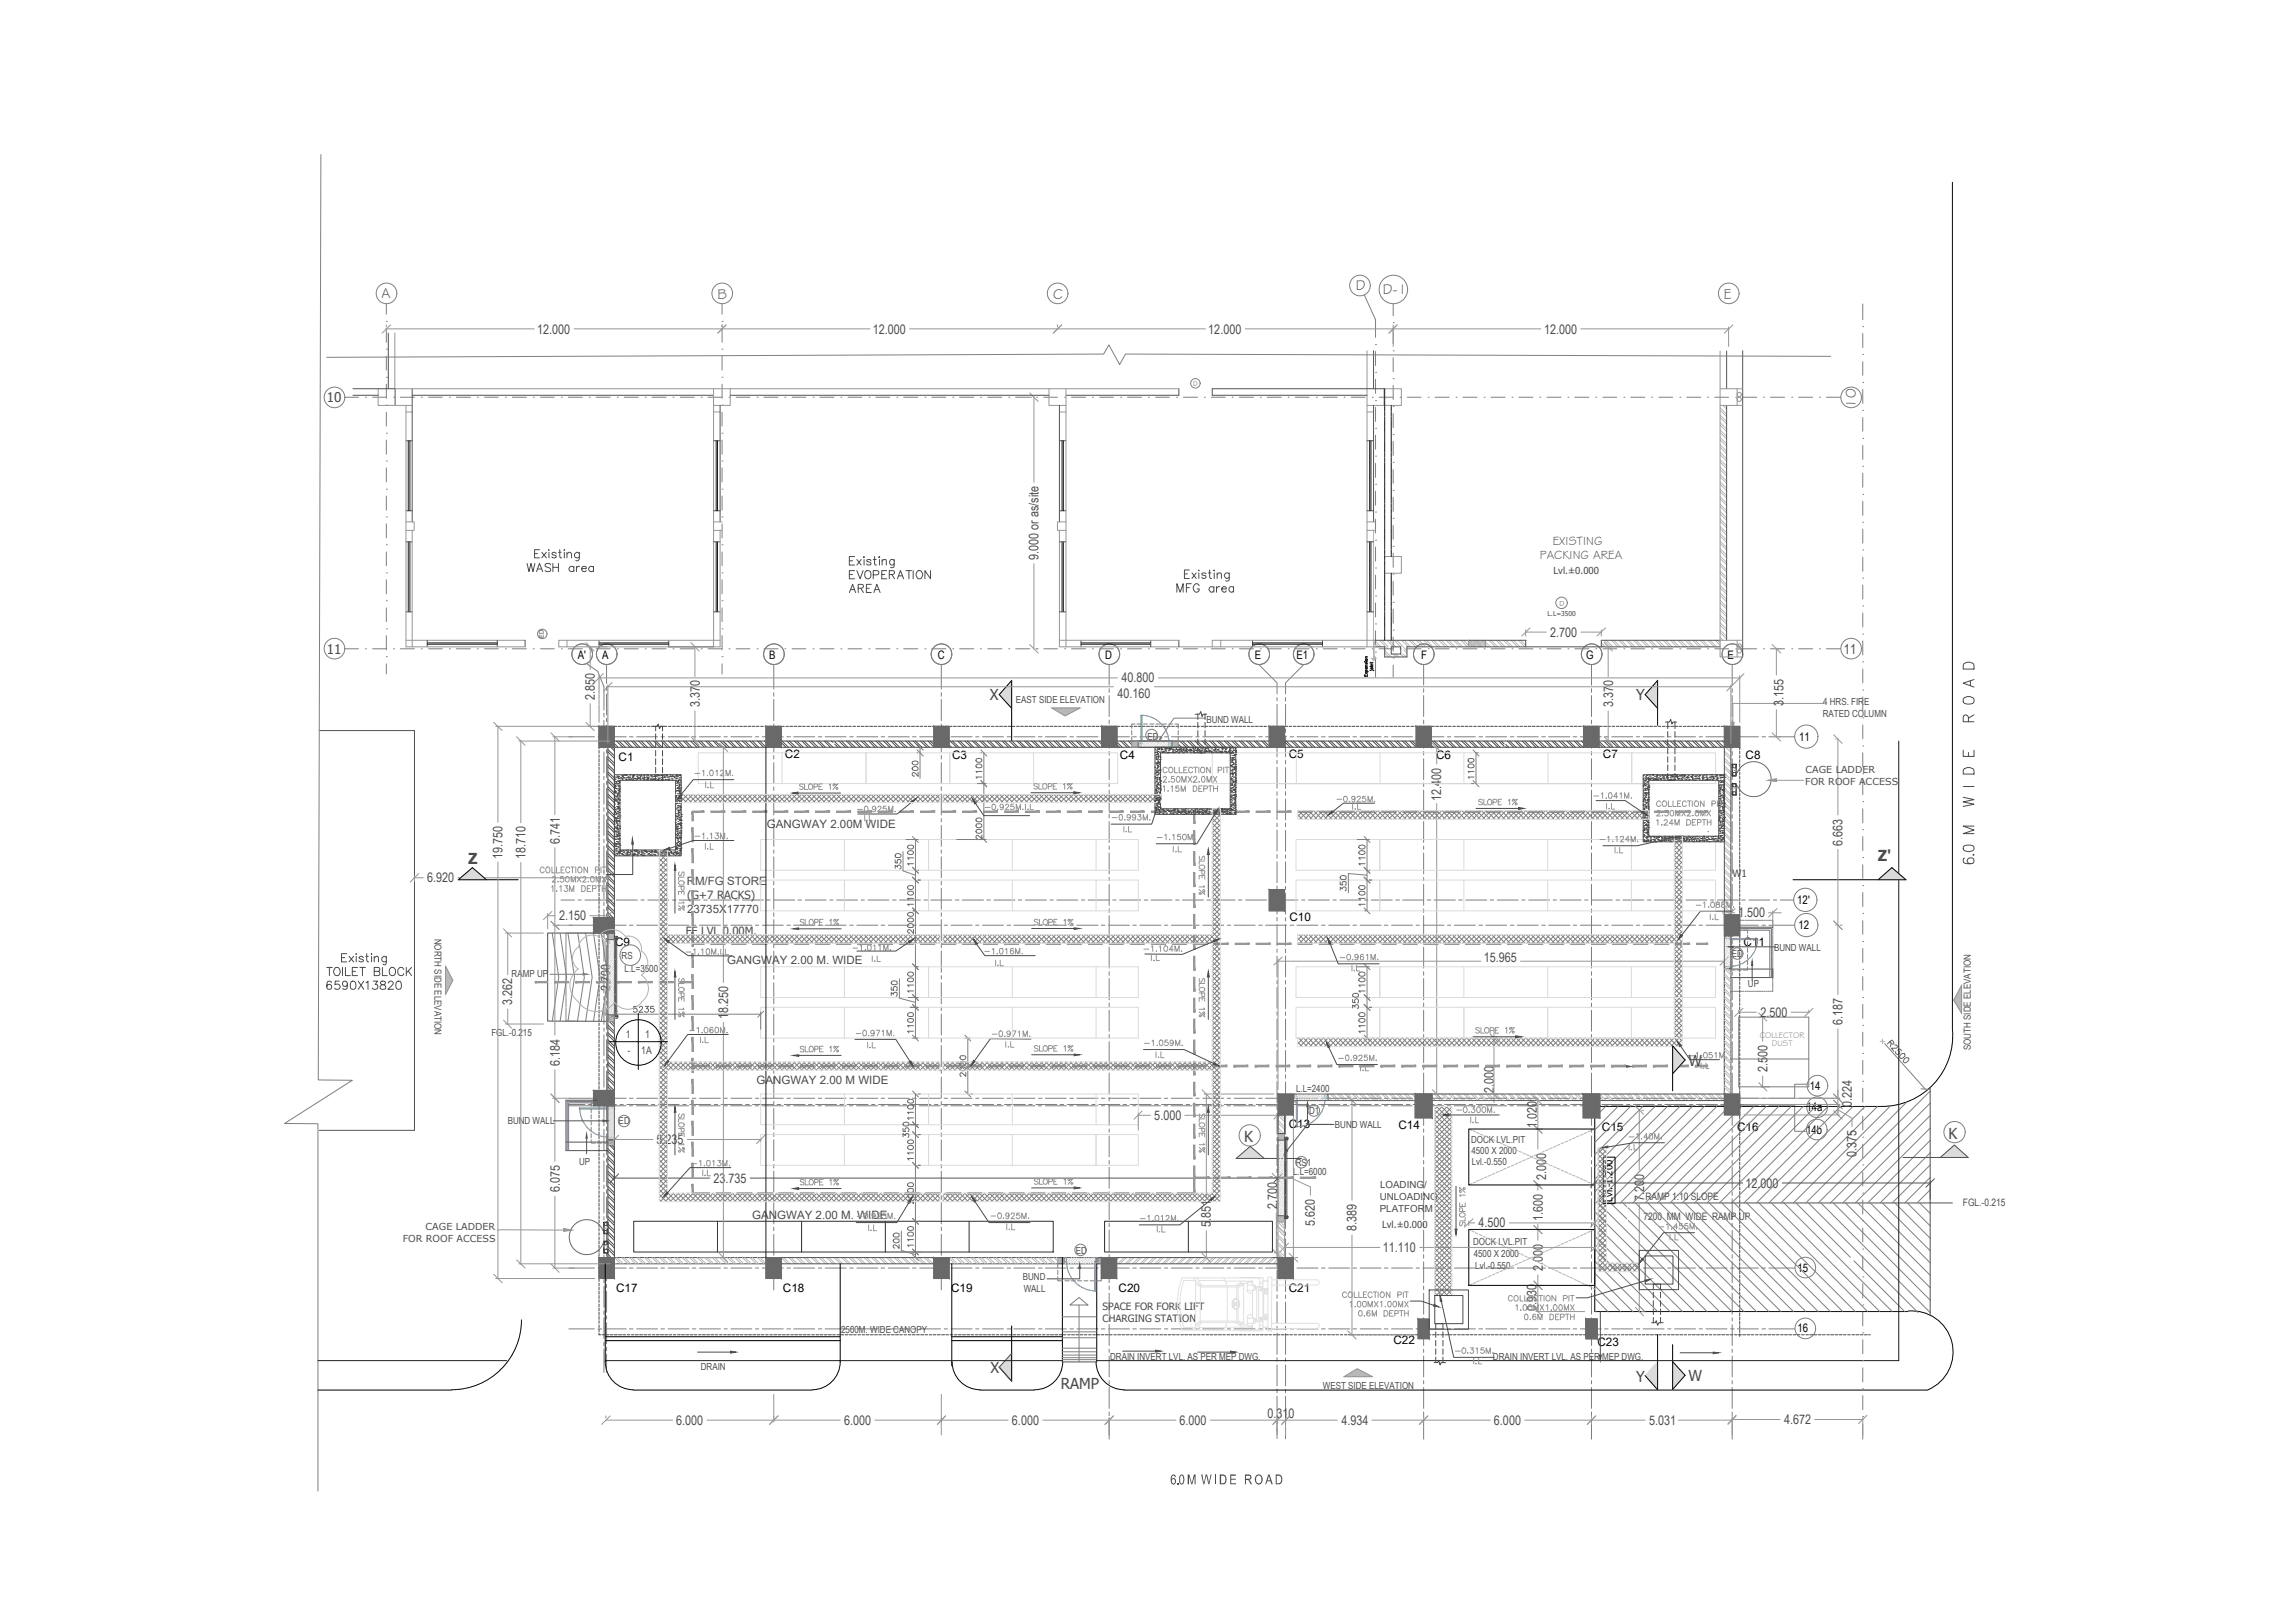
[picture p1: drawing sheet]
<svg xmlns="http://www.w3.org/2000/svg" width="297mm" height="210mm" viewBox="0 0 297 210" stroke-linecap="round" stroke-linejoin="round" font-family="sans-serif">
<defs><g id="words">
<g font-size="2" fill="#4c4c4c">
<text x="128" y="90.6">X</text>
<text x="211.7" y="90.6">Y</text>
<text x="60.6" y="111.9">Z</text>
<text x="242.9" y="111.4">Z'</text>
<text x="218.4" y="137.9">W</text>
<text x="161" y="147.8">K</text>
<text x="252.1" y="147.3">K</text>
<text x="128.1" y="177.7">X</text>
<text x="137.2" y="179.7">RAMP</text>
<text x="211.7" y="178.8">Y</text>
<text x="218.4" y="178.7">W</text>
</g>
<g font-size="1.9" fill="#4b4b4b">
<text x="49.3" y="38.6">A</text>
<text x="92.8" y="38.7">B</text>
<text x="136.3" y="38.7">C</text>
<text x="175.4" y="37.5">D</text>
<text x="178.9" y="38.1">D-1</text>
<text x="223" y="38.7">E</text>
<text x="240.1" y="52.8" transform="rotate(-90 240.1 52.8)">10</text>
</g>
<text font-size="1.8" fill="#4b4b4b" x="238.5" y="84.6">11</text>
<g font-size="1.7" fill="#4c4c4c">
<text x="69.5" y="43.2">12.000</text>
<text x="112.9" y="43.2">12.000</text>
<text x="156.3" y="43.2">12.000</text>
<text x="199.8" y="43.2">12.000</text>
<text x="134.4" y="72.4" transform="rotate(-90 134.4 72.4)">9.000 or as/site</text>
<text x="200.6" y="82.4">2.700</text>
<text x="145.1" y="88.3">40.800</text>
<text x="76.9" y="90.6" transform="rotate(-90 76.9 90.6)">2.850</text>
<text x="90.5" y="91.5" transform="rotate(-90 90.5 91.5)">3.370</text>
<text x="144.6" y="90.3">40.160</text>
<text x="208.7" y="91.5" transform="rotate(-90 208.7 91.5)">3.370</text>
<text x="230.7" y="91.3" transform="rotate(-90 230.7 91.3)">3.155</text>
<text x="186.5" y="103.6" transform="rotate(-90 186.5 103.6)">12.400</text>
<text x="65" y="111.1" transform="rotate(-90 65 111.1)">19.750</text>
<text x="68" y="111.2" transform="rotate(-90 68 111.2)">18.710</text>
<text x="72.4" y="109.2" transform="rotate(-90 72.4 109.2)">6.741</text>
<text x="238.4" y="109.4" transform="rotate(-90 238.4 109.4)">6.663</text>
<text x="55.3" y="114.2">6.920</text>
<text x="72.3" y="119.1">2.150</text>
<text x="224.9" y="118.7">1.500</text>
<text x="192" y="124.5">15.965</text>
<text x="66.3" y="130.1" transform="rotate(-90 66.3 130.1)">3.262</text>
<text x="79" y="128.2" transform="rotate(-90 79 128.2)">2.700</text>
<text x="94.2" y="131.9" transform="rotate(-90 94.2 131.9)">18.250</text>
<text x="227.7" y="131.6">2.500</text>
<text x="72.4" y="137.9" transform="rotate(-90 72.4 137.9)">6.184</text>
<text x="238.4" y="132.7" transform="rotate(-90 238.4 132.7)">6.187</text>
<text x="193.3" y="141.4" transform="rotate(-90 193.3 141.4)">2.000</text>
<text x="228.7" y="138.7" transform="rotate(-90 228.7 138.7)">2.500</text>
<text x="239.6" y="143.2" transform="rotate(-90 239.6 143.2)">0.224</text>
<text x="84.9" y="148.1">5.235</text>
<text x="149.3" y="144.9">5.000</text>
<text x="198.8" y="146" transform="rotate(-90 198.8 146)">1.020</text>
<text x="240.2" y="149.8" transform="rotate(-90 240.2 149.8)">0.375</text>
<text x="72.4" y="154.3" transform="rotate(-90 72.4 154.3)">6.075</text>
<text x="92.3" y="153">23.735</text>
<text x="200" y="152.7" transform="rotate(-90 200 152.7)">2.000</text>
<text x="212.7" y="155.4" transform="rotate(-90 212.7 155.4)">7.200</text>
<text x="225.8" y="153.7">12.000</text>
<text x="156.7" y="158.8" transform="rotate(-90 156.7 158.8)">5.851</text>
<text x="165.2" y="156.5" transform="rotate(-90 165.2 156.5)">2.700</text>
<text x="170.1" y="158.6" transform="rotate(-90 170.1 158.6)">5.620</text>
<text x="175.5" y="159.3" transform="rotate(-90 175.5 159.3)">8.389</text>
<text x="191.3" y="158.8">4.500</text>
<text x="199.6" y="158" transform="rotate(-90 199.6 158)">1.600</text>
<text x="178.9" y="162">11.110</text>
<text x="199.6" y="164.5" transform="rotate(-90 199.6 164.5)">2.000</text>
<text x="198.8" y="169.6" transform="rotate(-90 198.8 169.6)">0.930</text>
<text x="87.5" y="184.4">6.000</text>
<text x="109.2" y="184.4">6.000</text>
<text x="130.9" y="184.4">6.000</text>
<text x="152.6" y="184.4">6.000</text>
<text x="164" y="183.5">0.310</text>
<text x="173.6" y="184.4">4.934</text>
<text x="193.3" y="184.4">6.000</text>
<text x="213.3" y="184.4">5.031</text>
<text x="230.8" y="184.3">4.672</text>
</g>
<g font-size="1.7" fill="#4b4b4b">
<text x="42.3" y="52.1">10</text>
<text x="42.3" y="84.6">11</text>
</g>
<g font-size="1.6" fill="#4b4b4b">
<text x="200.9" y="70.5">EXISTING</text>
<text x="199.2" y="72.3">PACKING AREA</text>
</g>
<g font-size="1.5">
<text x="74.7" y="85.3">A'</text>
<text x="77.9" y="85.3">A</text>
<text x="99.5" y="85.3">B</text>
<text x="121.3" y="85.3">C</text>
<text x="143" y="85.3">D</text>
<text x="162.3" y="85.3">E</text>
<text x="167.7" y="85.3">E1</text>
<text x="183.8" y="85.3">F</text>
<text x="205.2" y="85.3">G</text>
<text x="223.5" y="85.3">E</text>
<text x="232.8" y="95.9">11</text>
<text x="80" y="98.5">C1</text>
<text x="101.5" y="98.1">C2</text>
<text x="123.2" y="98.2">C3</text>
<text x="144.9" y="98.2">C4</text>
<text x="166.7" y="98.1">C5</text>
<text x="185.8" y="98.2">C6</text>
<text x="207.4" y="98.1">C7</text>
<text x="225.8" y="98.3">C8</text>
<text x="166.8" y="119.2">C10</text>
<text x="232.5" y="117">12'</text>
<text x="79.6" y="122.5">C9</text>
<text x="225.6" y="122.5">C11</text>
<text x="232.7" y="120.2">12</text>
<text x="233.7" y="143.8">14a</text>
<text x="234.1" y="141">14</text>
<text x="166.7" y="146">C13</text>
<text x="180.9" y="146.1">C14</text>
<text x="207.2" y="146.4">C15</text>
<text x="224.7" y="146.4">C16</text>
<text x="233.7" y="146.7">14b</text>
<text x="79.7" y="167.2">C17</text>
<text x="101.3" y="167.2">C18</text>
<text x="123" y="167.2">C19</text>
<text x="144.7" y="167.2">C20</text>
<text x="166.7" y="167.2">C21</text>
<text x="232.6" y="164.6">15</text>
<text x="180.3" y="174">C22</text>
<text x="232.6" y="172.4">16</text>
<text x="206.7" y="174.2">C23</text>
</g>
<g font-size="1.5" fill="#4b4b4b">
<text x="99.2" y="107.2">GANGWAY 2.00M WIDE</text>
<text x="94.1" y="124.7">GANGWAY 2.00 M. WIDE</text>
<text x="97.9" y="140.3">GANGWAY 2.00 M WIDE</text>
<text x="97.3" y="157.7">GANGWAY 2.00 M. WIDE</text>
</g>
<g font-size="1.5" fill="#4c4c4c">
<text x="88.8" y="114.5">RM/FG STORE</text>
<text x="88.9" y="116.3">(G+7 RACKS)</text>
<text x="88.9" y="118.2">23735X17770</text>
<text x="88.7" y="121">FF LVL 0.00M.</text>
</g>
<g font-size="1.4" fill="#4b4b4b">
<text x="81" y="134.3">1</text>
<text x="81.2" y="136.5">-</text>
<text x="83" y="136.4">1A</text>
<text x="83.5" y="134.3">1</text>
</g>
<g font-size="1.3" fill="#4b4b4b">
<text x="131.4" y="91">EAST SIDE ELEVATION</text>
<text x="148.4" y="95.8">ED</text>
<text x="156.1" y="93.6">BUND WALL</text>
<text x="235.8" y="92.8">RATED COLUMN</text>
<text x="235.9" y="91.2">4 HRS. FIRE</text>
<text x="224.1" y="113.5">W1</text>
<text x="56.2" y="121.5" transform="rotate(90 56.2 121.5)">NORTH SIDE ELEVATION</text>
<text x="80.4" y="124.1">RS</text>
<text x="80.8" y="125.8">L.L=3500</text>
<text x="224.1" y="123.8">ED</text>
<text x="229.5" y="123">BUND WALL</text>
<text x="66.2" y="126.5">RAMP UP</text>
<text x="226.1" y="127.7">UP</text>
<text x="63.6" y="134">FGL.-0.215</text>
<text x="255" y="135.9" transform="rotate(-90 255 135.9)">SOUTH SIDE ELEVATION</text>
<text x="167.7" y="141.3">L.L=2400</text>
<text x="65.7" y="145.5">BUND WALL</text>
<text x="80" y="145.5">ED</text>
<text x="169.4" y="144.2">D1</text>
<text x="172.7" y="146">BUND WALL</text>
<text x="190.3" y="147.9">DOCK LVL.PIT</text>
<text x="190.4" y="149.4">4500 X 2000</text>
<text x="74.9" y="150.8">UP</text>
<text x="167.3" y="152.1">L.L=6000</text>
<text x="167.6" y="150.8">RS1</text>
<text x="178.5" y="155.3">UNLOADING</text>
<text x="178.5" y="153.8">LOADING/</text>
<text x="190.4" y="150.8">Lvl.-0.550</text>
<text x="212.9" y="155.3">RAMP 1:10 SLOPE</text>
<text x="178.5" y="156.8">PLATFORM</text>
<text x="190.6" y="161.1">DOCK LVL.PIT</text>
<text x="212.6" y="157.9">7200 MM WIDE RAMP UP</text>
<text x="253.9" y="156">FGL.-0.215</text>
<text x="132.3" y="165.7">BUND</text>
<text x="132.4" y="167.1">WALL</text>
<text x="139.2" y="162.2">ED</text>
<text x="190.7" y="162.7">4500 X 2000</text>
<text x="190.9" y="164.2">Lvl.-0.550</text>
<text x="108.8" y="172.6">2500M. WIDE CANOPY</text>
<text x="142.6" y="169.5">SPACE FOR FORK LIFT</text>
<text x="142.6" y="171.1">CHARGING STATION</text>
<text x="90.7" y="177.3">DRAIN</text>
<text x="143.6" y="176">DRAIN INVERT LVL. AS PER MEP DWG.</text>
<text x="171.1" y="179.7">WEST SIDE ELEVATION</text>
<text x="193.2" y="176">DRAIN INVERT LVL. AS PER MEP DWG.</text>
</g>
<g font-size="1.2" fill="#4b4b4b">
<text x="201" y="74.3">Lvl.±0.000</text>
<text x="233.5" y="101.6">FOR ROOF ACCESS</text>
<text x="233.6" y="100">CAGE LADDER</text>
<text x="52.1" y="160.8">FOR ROOF ACCESS</text>
<text x="55.1" y="159.2">CAGE LADDER</text>
<text x="178.8" y="159">Lvl.±0.000</text>
</g>
<text font-size="1.2" x="208.6" y="155.5" transform="rotate(-90 208.6 155.5)">Lvl.-1.200</text>
<g font-size="1.1" fill="#7f7f7f">
<text x="227.7" y="134.3">COLLECTOR</text>
<text x="229.2" y="135.4">DUST</text>
</g>
<g font-size=".9" fill="#4b4b4b">
<text x="154.4" y="49.9">D</text>
<text x="200.2" y="79.7">L.L=3500</text>
<text x="201.7" y="78.4">D</text>
</g>
<text font-size=".8" fill="#4b4b4b" x="70.3" y="82.5" transform="rotate(-90 70.3 82.5)">ED</text>
</g></defs>
<!-- layer: Civ-hatch -->
<g fill="none" stroke="#b9b9b9" stroke-width=".13">
<path d="M222.5 59.8l.9 .8M222.5 58.9l.9 .8M222.5 57.9l.9 .8M222.5 56.9l.9 .9M222.5 56l.9 .8M222.5 55l.9 .9M222.5 54l.9 .9M222.5 53.1l.9 .8M222.5 59.5l.9 .8M222.5 58.5l.9 .9M222.5 57.5l.9 .9M222.5 56.6l.9 .8"/>
<path d="M222.5 55.6l.9 .9M222.5 54.7l.9 .8M222.5 53.7l.9 .8M222.5 52.8l.9 .8M222.9 52.5l.5 .5M223.2 52.5l.2 .1M222.5 79.9l.9 .9M222.5 79l.9 .8M222.5 78l.9 .8M222.5 77.1l.9 .8M222.5 76.1l.9 .8M222.5 75.2l.9 .8"/>
<path d="M222.5 74.2l.9 .8M222.5 73.2l.9 .9M222.5 72.3l.9 .8M222.5 71.3l.9 .9M222.5 70.3l.9 .9M222.5 69.4l.9 .8M222.5 68.4l.9 .9M222.5 67.5l.9 .8M222.5 66.5l.9 .8M222.5 65.5l.9 .9M222.5 64.6l.9 .8M222.5 63.6l.9 .8"/>
<path d="M222.5 62.7l.9 .8M222.5 61.7l.9 .8M222.5 60.8l.9 .8M222.5 79.6l.9 .8M222.5 78.7l.9 .8M222.5 77.7l.9 .8M222.5 76.7l.9 .9M222.5 75.8l.9 .8M222.5 74.8l.9 .9M222.5 73.9l.9 .8M222.5 72.9l.9 .9M222.5 71.9l.9 .9"/>
<path d="M222.5 71l.9 .8M222.5 70l.9 .9M222.5 69.1l.9 .8M222.5 68.1l.9 .8M222.5 67.2l.9 .8M222.5 66.2l.9 .8M222.5 65.2l.9 .9M222.5 64.3l.9 .8M222.5 63.3l.9 .8M222.5 62.4l.9 .8M222.5 61.4l.9 .8M222.5 60.4l.9 .9"/>
<path d="M146.4 96.5l.2 .2M146.4 95.9l.8 .8M146.4 96l.8 .7M146.4 96l.7 .7M146.4 96.1l.6 .6M146.4 96.2l.6 .5M146.4 96.2l.5 .5M146.4 96.3l.4 .4M146.4 96.4l.4 .3M146.4 96.4l.3 .3M146.4 96.6l.1 .1M146.4 96.7h.1"/>
<path d="M146.5 95.9l.8 .8M146.5 95.9l.8 .7M146.6 95.9l.7 .6M146.7 95.9l.6 .5M146.8 95.9l.5 .5M146.8 95.9l.5 .4M146.9 95.9l.4 .3M147 95.9l.3 .3M147 95.9l.3 .2M147.1 95.9l.2 .1M147.2 95.9h.1M151.6 95.9l.8 .8"/>
<path d="M151.6 96l.7 .7M151.6 96.1l.6 .6M151.6 96.2l.5 .5M151.6 96.3l.4 .4M151.6 96.4l.4 .3M151.6 96.4l.3 .3M151.6 96.5l.2 .2M151.6 96.6l.1 .1M151.6 96.7h.1M151.7 95.9l.7 .7M151.8 95.9l.6 .6M151.9 95.9l.5 .5"/>
<path d="M152 95.9l.4 .5M152 95.9l.4 .4M152.1 95.9l.3 .3M152.2 95.9l.2 .2M152.3 95.9l.1 .1M152.4 95.9h.1M177.8 83.2l.5 .5M177.8 82.9l.9 .8M178.5 82.9l1.1 1.1M178.8 82.9l.8 .8M179.1 84.5l.6 .5M179.1 84.2l.5 .4"/>
<path d="M179.4 82.9l.8 .8M179.6 84.6l.4 .4M179.7 82.9l.9 .8M180.2 84.6l.4 .4M180.4 82.9l.8 .8M180.5 84.6l.5 .4M180.7 82.9l.9 .8M181.2 84.6l.4 .4M181.3 82.9l.9 .8M181.5 84.6l.4 .4M181.6 84.1l.4 .4M181.6 83.8l.4 .4"/>
<path d="M181.7 82.9l.8 .8M182.3 82.9l.8 .8M182.6 82.9l.9 .8M183.2 82.9l.9 .8M183.6 82.9l.8 .8M184.2 82.9l.9 .8M184.6 82.9l.8 .8M185.2 82.9l.8 .8M185.5 82.9l.8 .8M186.1 82.9l.9 .8M186.5 82.9l.8 .8M187.1 82.9l.8 .8"/>
<path d="M187.4 82.9l.8 .8M188.1 82.9l.8 .8M188.4 82.9l.8 .8M189 82.9l.9 .8M189.3 82.9l.7 .6M190 82.9h.1M190 83.6l.1 .1M190 83l.7 .7M190.1 82.9l.8 .8M190.2 82.9l.8 .8 .8-.8M190.2 82.9l-.2 .2 .6 .6M190.5 82.9l.8 .8 .8-.8"/>
<path d="M190.5 82.9l-.5 .5M190.7 82.9l.8 .8M190.8 82.9l.8 .8 .6-.5M190.9 82.9l-.9 .8M191 82.9l.8 .8M191.1 82.9l.9 .8 .2-.2M191.2 82.9l-.8 .8-.4-.4M191.5 82.9l.7 .7M191.5 82.9l-.8 .8M191.6 82.9l.9 .8M191.8 82.9l.4 .3M192 82.9l.8 .8"/>
<path d="M192.1 82.9h.1M192.6 82.9l.8 .8M192.9 82.9l.8 .8M193.6 82.9l.8 .8M193.9 82.9l.8 .8M194.5 82.9l.9 .8M194.8 82.9l.9 .8M195.5 82.9l.8 .8M195.8 82.9l.8 .8M196.5 82.9l.8 .8M196.8 82.9l.6 .6M197.4 82.9h.1"/>
<path d="M207.2 83.5l.2 .2M207.2 83.2l.5 .5M207.5 82.9l.9 .8M207.8 82.9l.8 .8M208.5 82.9l.8 .8M208.8 82.9l.8 .8M209.4 82.9l.9 .8M209.7 82.9l.9 .8M210.4 82.9l.8 .8M210.7 82.9l.8 .8M211.4 82.9l.8 .8M211.7 82.9l.8 .8"/>
<path d="M212.3 82.9l.8 .8M212.6 82.9l.8 .8M213.3 82.9l.8 .8M213.6 82.9l.8 .8M214.2 82.9l.8 .8M214.5 82.9l.9 .8M215.2 82.9l.8 .8M215.5 82.9l.8 .8M216.1 82.9l.8 .8M216.4 82.9l.9 .8M217.1 82.9l.8 .8M217.4 82.9l.9 .8"/>
<path d="M218 82.9l.9 .8M218.4 82.9l.8 .8M219 82.9l.8 .8M219.3 82.9l.9 .8M219.9 82.9l.9 .8M220.3 82.9l.8 .8M220.9 82.9l.9 .8M221.3 82.9l.8 .8M221.9 82.9l.6 .6M222.2 82.9l.3 .3M222.5 82.8l.1 .1M222.5 81.8l.9 .9"/>
<path d="M222.5 80.9l.9 .8M222.5 82.5l.4 .4M222.5 81.5l.9 .9M222.5 80.6l.9 .8M223.1 99.4l.8 .8M223.1 98.4l.8 .8M223.1 97.5l.8 .8M223.1 99.1l.8 .8M223.1 98.1l.8 .8M223.1 97.2l.8 .8M223.4 96.8l.5 .5M223.7 96.8l.2 .2"/>
<path d="M223.1 118.6l.5 .5M223.1 117.6l.8 .9M223.1 116.6l.8 .9M223.1 115.7l.8 .8M223.1 114.7l.8 .9M223.1 113.8l.8 .8M223.1 112.8l.8 .8M223.1 111.9l.8 .8M223.1 110.9l.8 .8M223.1 110l.8 .8M223.1 109l.8 .8M223.1 108l.8 .9"/>
<path d="M223.1 107.1l.8 .8M223.1 106.1l.8 .8M223.1 105.1l.8 .9M223.1 104.2l.8 .8M223.1 103.2l.8 .9M223.1 102.2l.8 .9M223.1 101.3l.8 .8M223.1 100.3l.8 .9M223.1 118.3l.8 .8M223.1 117.3l.8 .8M223.1 116.3l.8 .9M223.1 115.4l.8 .8"/>
<path d="M223.1 114.4l.8 .8M223.1 113.5l.8 .8M223.1 112.5l.8 .8M223.1 111.5l.8 .9M223.1 110.6l.8 .8M223.1 109.6l.8 .9M223.1 108.7l.8 .8M223.1 107.7l.8 .9M223.1 106.7l.8 .9M223.1 105.8l.8 .8M223.1 104.8l.8 .9M223.1 103.9l.8 .8"/>
<path d="M223.1 102.9l.8 .8M223.1 102l.8 .8M223.1 101l.8 .8M223.1 100l.8 .9M78.7 131.3l-.1 .1M78.7 120.7l-.1 .1M78.8 131.3l-.2 .2M78.8 120.7l-.2 .2M78.9 131.3l-.3 .2M78.9 120.7l-.3 .3M78.9 131.3l-.3 .3M79 131.3l-.4 .4"/>
<path d="M79 120.7l-.4 .4M79.1 131.3l-.5 .5M79.1 120.7l-.5 .5M79.2 131.3l-.6 .6M79.2 120.7l-.6 .6M79.3 131.3l-.7 .7M79.3 120.7l-.7 .7M79.4 131.3l-.8 .8M79.4 120.7l-.8 .8M79.4 120.7l-.8 .9M79.5 131.4l-.8 .8M79.5 131.5l-.7 .7"/>
<path d="M79.5 131.6l-.6 .6M79.5 131.7l-.5 .5M79.5 131.8l-.4 .4M79.5 131.9l-.3 .3M79.5 132l-.2 .2M79.5 132.1l-.1 .1M79.5 120.8l-.8 .8M79.5 120.9l-.7 .7M79.5 121l-.6 .6M79.5 121.1l-.5 .5M79.5 121.2l-.4 .4M79.5 121.3l-.3 .3"/>
<path d="M79.5 121.4l-.2 .2M79.5 121.5l-.1 .1M79.5 121.6h-.1M78.6 147.5h.1M78.7 147.5h-.1M78.8 147.5l-.2 .1M78.9 147.5l-.3 .2M79 147.5l-.4 .3M79.1 147.5l-.5 .4M79.2 147.5l-.6 .5M79.2 147.5l-.6 .6M79.3 147.5l-.7 .6"/>
<path d="M79.4 147.5l-.8 .7M79.4 147.5l-.8 .8M79.4 148.3h.1M79.5 147.5l-.8 .8M79.5 147.6l-.7 .7M79.5 147.7l-.6 .6M79.5 147.8l-.5 .5M79.5 147.8l-.4 .5M79.5 147.9l-.4 .4M79.5 148l-.3 .3M79.5 148.1l-.3 .2M79.5 148.1l-.2 .2"/>
<path d="M79.5 148.2l-.1 .1M165.3 158.7l.9 .8M165.3 146.3l.5 .4-.5 .4M165.3 157.3h.1M165.3 145.3l.9 .8M165.3 144.3l.9 .9M165.3 145.9l.8 .8M165.3 145l.9 .8M165.4 146.7h-.1M165.4 146.7l-.1 .1M165.4 157.3l-.1 .1M165.5 146.7l-.2 .2"/>
<path d="M165.5 157.3l-.2 .2M165.6 146.7l-.3 .2M165.6 157.3l-.3 .2M165.6 157.3l-.3 .3M165.6 144.3l.6 .5M165.7 146.7l-.4 .3M165.7 157.3l-.4 .4M165.8 157.3l-.5 .4M165.8 146.7l-.5 .5M165.8 157.3l-.5 .5M165.9 146.7l-.6 .5M165.9 157.3l-.6 .5"/>
<path d="M165.9 146.7l-.6 .6M165.9 157.3l-.6 .6M166 146.7l-.7 .7M166 157.3l-.7 .7M166.1 146.7l-.8 .8M166.1 157.3l-.8 .7M166.1 157.3l-.8 .8M166.2 146.7l-.8 .8M166.2 146.9l-.7 .6M166.2 146.9l-.6 .6M166.2 147l-.6 .5M166.2 147l-.5 .5"/>
<path d="M166.2 147.1l-.4 .4M166.2 147.2l-.4 .3M166.2 147.2l-.3 .3M166.2 147.3l-.3 .2M166.2 147.4l-.2 .1M166.2 147.5h-.1M166.2 157.3l-.8 .8M166.2 157.4l-.8 .7M166.2 157.5l-.7 .6M166.2 157.5l-.6 .6M166.2 157.6l-.6 .5M166.2 157.7l-.5 .4"/>
<path d="M166.2 157.7l-.4 .4M166.2 157.8l-.4 .3M166.2 157.8l-.3 .3M166.2 157.9l-.3 .2M166.2 158l-.2 .1M166.2 158l-.1 .1M166.2 158.1h-.1M171.8 142.3l.2 .1M171.8 141.9l.5 .5M172.1 141.6l.8 .8M172.4 141.6l.9 .8M173 141.6l.9 .8"/>
<path d="M173.4 141.6l.8 .8M174 141.6l.9 .8M174.4 141.6l.8 .8M175 141.6l.8 .8M175.3 141.6l.8 .8M175.9 141.6l.9 .8M176.3 141.6l.8 .8M176.9 141.6l.8 .8M177.2 141.6l.8 .8M177.4 141.6l.9 .8M177.9 141.6l.8 .8M178.2 141.6l.8 .8"/>
<path d="M178.8 141.6l.8 .8M179.1 141.6l.9 .8M179.8 141.6l.8 .8M180.1 141.6l.8 .8M180.7 141.6l.9 .8M181 141.6l.9 .8M181.7 141.6l.8 .8M182 141.6l.9 .8M182.7 141.6l.8 .8M183 141.6l.8 .8M183.6 141.6l.8 .8M183.9 141.6l.9 .8"/>
<path d="M184.6 141.6l.8 .8M184.9 141.6l.8 .8M185.5 141.6l.9 .8M185.8 141.6l.9 .8M186.5 141.6l.8 .8M186.8 141.6l.8 .8M187.4 141.6l.9 .8M187.8 141.6l.8 .8M188.4 141.6l.9 .8M188.7 141.6l.9 .8M189.4 141.6l.8 .8M189.7 141.6l.8 .8"/>
<path d="M190.3 141.6l.9 .8M190.7 141.6l.8 .8M191.3 141.6l.8 .8M191.6 141.6l.8 .8M192.3 141.6l.8 .8M192.6 141.6l.8 .8M193.2 141.6l.8 .8M193.5 141.6l.8 .8M194.2 141.6l.8 .8M194.5 141.6l.8 .8M195.1 141.6l.8 .8M195.4 141.6l.9 .8"/>
<path d="M196.1 141.6l.8 .8M196.4 141.6l.8 .8M197 141.6l.9 .8M197.3 141.6l.9 .8M198 141.6l.8 .8M198.3 141.6l.9 .8M199 141.6l.8 .8M199.3 141.6l.8 .8M199.9 141.6l.8 .8M200.2 141.6l.9 .8M200.9 141.6l.8 .8M201.2 141.6l.8 .8"/>
<path d="M201.8 141.6l.9 .8M202.2 141.6l.8 .8M202.8 141.6l.8 .8M203.1 141.6l.8 .8M203.7 141.6l.9 .8M204.1 141.6l.8 .8M204.7 141.6l.9 .8M205 141.6l.9 .8M205.7 141.6l.8 .8M206 141.6l.8 .8M206.6 141.6l.9 .8M207 141.6l.8 .8"/>
<path d="M207.6 141.6l.8 .8M207.9 141.6l.8 .8M208.6 141.6l.8 .8M208.9 141.6l.8 .8M209.5 141.6l.8 .8M209.8 141.6l.9 .8M210.5 141.6l.8 .8M210.8 141.6l.8 .8M211.4 141.6l.8 .8M211.7 141.6l.9 .8M212.4 141.6l.8 .8M212.7 141.6l.9 .8"/>
<path d="M213.3 141.6l.9 .8M213.7 141.6l.8 .8M214.3 141.6l.8 .8M214.6 141.6l.9 .8M215.3 141.6l.8 .8M215.6 141.6l.8 .8M216.2 141.6l.9 .8M216.6 141.6l.8 .8M217.2 141.6l.8 .8M217.5 141.6l.8 .8M218.1 141.6l.9 .8M218.5 141.6l.8 .8"/>
<path d="M219.1 141.6l.8 .8M219.4 141.6l.8 .8M220.1 141.6l.8 .8M220.4 141.6l.8 .8M221 141.6l.9 .8M221.3 141.6l.9 .8M222 141.6l.8 .8M222.3 141.6l.8 .8M223 141.6l.1 .1M101.1 162.7l.8 .8M101.1 163.4l.1 .1M101.4 162.7l.8 .8"/>
<path d="M102.1 162.7l.8 .8M102.3 162.7l.9 .8M103 162.7l.8 .8M103.4 162.7l.8 .8M104 162.7l.8 .8M104.3 162.7l.8 .8M105 162.7l.8 .8M105.3 162.7l.8 .8M105.9 162.7l.9 .8M106.3 162.7l.8 .8M106.9 162.7l.9 .8M107.3 162.7l.8 .8"/>
<path d="M107.9 162.7l.8 .8M108.2 162.7l.8 .8M108.9 162.7l.8 .8M109.2 162.7l.8 .8M109.8 162.7l.9 .8M110.2 162.7l.8 .8M110.8 162.7l.9 .8M111.2 162.7l.8 .8M111.8 162.7l.8 .8M112.1 162.7l.8 .8M112.8 162.7l.8 .8M113.1 162.7l.8 .8"/>
<path d="M113.7 162.7l.9 .8M114.1 162.7l.8 .8M114.7 162.7l.9 .8M115 162.7l.9 .8M115.7 162.7l.8 .8M116 162.7l.8 .8M116.7 162.7l.8 .8M117 162.7l.8 .8M117.6 162.7l.9 .8M118 162.7l.8 .8M118.6 162.7l.9 .8M118.9 162.7l.8 .8"/>
<path d="M119.6 162.7l.8 .8M119.9 162.7l.8 .8M120.6 162.7l.2 .3M136.8 162.7h.1M136.9 162.7l-.1 .1M137 162.7l-.2 .2M137.1 162.7l-.3 .3M137.2 162.7l-.4 .4M137.3 162.7l-.5 .5M137.4 162.7l-.6 .6M137.5 162.7l-.7 .7M137.6 162.7l-.8 .8"/>
<path d="M137.7 162.7l-.9 .8M137.7 163.5h.1M137.7 162.7l-.8 .8M137.7 162.8l-.8 .7M137.7 162.9l-.7 .6M137.7 163l-.6 .5M137.7 163.1l-.5 .4M137.7 163.2l-.4 .3M137.7 163.3l-.3 .2M137.7 163.4l-.2 .1M137.7 163.5h-.1M141.9 162.7h.1"/>
<path d="M142 163.3l.6-.6-.7 .7M142 162.7h.1M142.1 162.7l-.1 .1M142.2 162.7l-.2 .2M142.3 162.7l-.3 .3M142.4 162.7l-.4 .4M142.4 162.7l-.4 .5M142.5 162.7l-.5 .5M142.6 162.7l-.6 .6M142.7 162.7l-.7 .7M142.8 162.7l-.8 .8M142.8 163.5h.1"/>
<path d="M142.9 162.7l-.8 .8M142.9 162.8l-.8 .7M142.9 162.9l-.7 .6M142.9 163l-.7 .5M142.9 163l-.6 .5M142.9 163.1l-.5 .4M142.9 163.2l-.5 .3M142.9 163.2l-.4 .3M142.9 163.3l-.3 .2M142.9 163.5h-.1M143.5 162.7l-.8 .8 .2-.1M143.8 162.7l-.8 .8"/>
<path d="M144.5 162.7l-.9 .8M144.8 162.7l-.8 .8M145.4 162.7l-.8 .8M145.7 162.7l-.8 .8M146.4 162.7l-.8 .8M146.7 162.7l-.8 .8M147.3 162.7l-.8 .8M147.6 162.7l-.8 .8M148.3 162.7l-.8 .8M148.6 162.7l-.8 .8M149.3 162.7l-.9 .8M149.6 162.7l-.9 .8"/>
<path d="M150.2 162.7l-.8 .8M150.5 162.7l-.8 .8M151.2 162.7l-.8 .8M151.5 162.7l-.8 .8M152.1 162.7l-.8 .8M152.5 162.7l-.9 .8M153.1 162.7l-.8 .8M153.4 162.7l-.8 .8M154.1 162.7l-.9 .8M154.4 162.7l-.9 .8M155 162.7l-.8 .8M155.3 162.7l-.8 .8"/>
<path d="M156 162.7l-.9 .8M156.3 162.7l-.8 .8M156.9 162.7l-.8 .8M157.3 162.7l-.9 .8M157.9 162.7l-.9 .8M158.2 162.7l-.8 .8M158.9 162.7l-.9 .8M159.2 162.7l-.8 .8M159.8 162.7l-.8 .8M160.1 162.7l-.8 .8M160.8 162.7l-.9 .8M161.1 162.7l-.8 .8"/>
<path d="M161.7 162.7l-.8 .8M162 162.7l-.8 .8M162.7 162.7l-.8 .8M163 162.7l-.8 .8M163.6 162.7l-.8 .8M164 162.7l-.9 .8M164.6 162.7l-.8 .8M164.9 162.7l-.8 .8M165.6 162.7l-.9 .8M165.9 162.7l-.9 .8M166.2 163.4l-.2 .1M166.2 163.1l-.5 .4"/>
</g>
<g fill="none" stroke="#4c4c4c" stroke-width=".13">
<path d="M206.5 95.9l.8 .8M206.5 96.5l.2 .2M206.8 95.9l.9 .8M207.5 95.9l.8 .8M207.8 95.9l.8 .8M208.4 95.9l.9 .8M208.8 95.9l.8 .8M209.4 95.9l.8 .8M209.7 95.9l.9 .8M210.3 95.9l.9 .8M210.7 95.9l.8 .8M211.3 95.9l.9 .8"/>
<path d="M211.7 95.9l.8 .8M212.3 95.9l.8 .8M212.6 95.9l.8 .8M213.2 95.9l.9 .8M213.6 95.9l.8 .8M214.2 95.9l.8 .8M214.5 95.9l.8 .8M215.2 95.9l.8 .8M215.5 95.9l.8 .8M216.1 95.9l.8 .8M216.4 95.9l.9 .8M217.1 95.9l.8 .8"/>
<path d="M217.4 95.9l.8 .8M218 95.9l.8 .8M218.3 95.9l.9 .8M219 95.9l.8 .8M219.3 95.9l.9 .8M219.9 95.9l.9 .8M220.3 95.9l.8 .8M220.9 95.9l.8 .8M221.2 95.9l.9 .8M221.9 95.9l.8 .8M222.2 95.9l.8 .8M222.8 95.9l.9 .8"/>
<path d="M223.2 95.9l.7 .8M223.8 95.9l.1 .1"/>
</g>
<g fill="#b9b9b9" stroke="#b9b9b9" stroke-width=".13">
<path d="M173.9 178.2l1.7-1.1 1.9 1.1z"/>
<path d="M57.6 125.1l1 1.7z"/>
<path d="M136.1 91.6h3.6l-1.9 1z"/>
<path d="M78.6 160.8h.1z"/>
<path d="M78.6 160.8l.1 .1z"/>
<path d="M78.6 161.5h.1z"/>
<path d="M78.6 161.5l.1 .1z"/>
<path d="M224 101.6h.1z"/>
<path d="M224 101.6l.1 .1z"/>
<path d="M224 102.2h.1z"/>
<path d="M224 102.2l.1 .1z"/>
<path d="M57.6 125.1v1.7h1zM57.6 126.8h1l-1 1.9z"/>
<path d="M253.8 127.5v1.9h-1zM252.8 129.4l1 1.7v-1.7z"/>
<path d="M78.6 160.9h.1zM78.6 160.8l.1 .1z"/>
<path d="M78.6 161.6h.1zM78.6 161.5l.1 .1z"/>
<path d="M224 101.7h.1zM224 101.6l.1 .1z"/>
<path d="M224 102.3h.1zM224 102.2l.1 .1z"/>
</g>
<path d="M205.2 170.7l1.4 2.5v-2.5zM205.2 170.7l1.4 2.5h-1.4z" fill="#7f7f7f" stroke="#7f7f7f" stroke-width=".13"/>
<!-- layer: S-column -->
<path d="M205.2 170.7h1.4v2.5h-1.4z" fill="none" stroke="#696969" stroke-width=".13"/>
<!-- layer: GRID -->
<g fill="none" stroke="#7f7f7f" stroke-width=".13">
<path d="M50 39.3v1.4M93.4 39.3v1.4M176.5 38.2l1.5 3.2v2.3M180.2 39.3v1.6M44.6 51.4h1.8M47.3 51.4h.1M48.2 51.4h1.8M50 41.6h.1M50 45.2h.1M50 48.8h.1M50 52.4h.1M50 56.1h.1"/>
<path d="M50 59.7h.1M50 42.5v1.8M50 46.1v1.8M50 49.7v1.8M50 53.4v1.7M50 57v1.8M50.9 51.4h.1M51.8 51.4h1.8M54.5 51.4h.1M55.4 51.4h1.8M58.2 51.4h.1M59 51.4h1.9"/>
<path d="M61.8 51.4h.1M62.7 51.4h1.8M65.4 51.4h.1M66.3 51.4h1.8M69 51.4h.1M69.9 51.4h1.8M72.6 51.4h.1M73.5 51.4h1.8M76.2 51.4h.1M77.1 51.4h1.8M79.9 51.4h.1M80.8 51.4h1.8"/>
<path d="M83.5 51.4h.1M84.4 51.4h1.8M87.1 51.4h.1M88 51.4h1.8M90.7 51.4h.1M91.6 51.4h1.8M93.4 41.6h.1M93.4 45.2h.1M93.4 48.8h.1M93.4 52.4h.1M93.4 56.1h.1M93.4 59.7h.1"/>
<path d="M93.4 42.5v1.8M93.4 46.1v1.8M93.4 49.7v1.8M93.4 53.4v1.7M93.4 57v1.8M94.3 51.4h.1M95.2 51.4h1.8M97.9 51.4h.1M98.8 51.4h1.9M101.5 51.4h.1M102.5 51.4h1.8M105.2 51.4h.1"/>
<path d="M106.1 51.4h1.8M108.8 51.4h.1M109.7 51.4h1.8M112.4 51.4h.1M113.3 51.4h1.8M116 51.4h.1M116.9 51.4h1.8M119.7 51.4h.1M120.6 51.4h1.8M123.3 51.4h.1M124.1 51.4h1.9M126.9 51.4h.1"/>
<path d="M127.8 51.4h1.8M130.5 51.4h.1M131.4 51.4h1.8M134.1 51.4h.1M135 51.4h1.8M137.7 51.4h.1M138.6 51.4h1.8M141.3 51.4h.1M142.3 51.4h1.7M145 51.4h.1M145.9 51.4h1.8M148.6 51.4h.1"/>
<path d="M149.5 51.4h1.8M152.2 51.4h.1M153.1 51.4h1.8M155.8 51.4h.1M156.7 51.4h1.8M159.4 51.4h.1M160.3 51.4h1.9M163.1 51.4h.1M163.9 51.4h1.9M166.7 51.4h.1M167.6 51.4h1.8M170.3 51.4h.1"/>
<path d="M171.2 51.4h1.8M173.9 51.4h.1M174.8 51.4h1.8M177.5 51.4h.1M178 44.6h.1M178 48.2h.1M178 51.8h.1M178 55.4h.1M178 59h.1M178 45.5v1.8M178 49.1v1.8M178 52.7v1.8"/>
<path d="M178 56.3v1.8M178 60v1.8M178.4 51.4h1.8M180.2 41.8h.1M180.2 45.4h.1M180.2 49h.1M180.2 52.6h.1M180.2 56.2h.1M180.2 59.8h.1M180.2 42.6v1.9M180.2 46.3v1.8M180.2 49.9v1.8"/>
<path d="M180.2 53.5v1.8M180.2 57.1v1.8M181.1 51.4h.1M182.1 51.4h1.7M184.8 51.4h.1M185.7 51.4h1.8M188.4 51.4h.1M189.3 51.4h1.8M192 51.4h.1M192.9 51.4h1.8M195.6 51.4h.1M196.5 51.4h1.8"/>
<path d="M199.2 51.4h.1M200.1 51.4h1.9M202.8 51.4h.1M203.7 51.4h1.9M206.4 51.4h.1M207.4 51.4h1.8M210.1 51.4h.1M211 51.4h1.8M213.7 51.4h.1M214.6 51.4h1.8M217.3 51.4h.1M218.2 51.4h1.8"/>
<path d="M220.9 51.4h.1M221.9 51.4h1.7M224.6 51.4h.1M225.5 51.4h1.8M228.2 51.4h.1M229.1 51.4h1.8M231.8 51.4h.1M232.7 51.4h1.8M235.4 51.4h.1M236.3 51.4h1.8M50 63.3h.1M50 66.9h.1"/>
<path d="M50 70.5h.1M50 74.1h.1M50 77.7h.1M50 60.6v1.8M50 64.2v1.8M50 67.8v1.8M50 71.4v1.8M50 75v1.8M50 78.7v1.7M93.4 63.3h.1M93.4 66.9h.1M93.4 70.5h.1"/>
<path d="M93.4 74.1h.1M93.4 77.7h.1M93.4 60.6v1.8M93.4 64.2v1.8M93.4 67.8v1.8M93.4 71.4v1.8M93.4 75v1.8M93.4 78.7v1.7M178 62.7h.1M178 66.3h.1M178 69.9h.1M178 73.5h.1"/>
<path d="M178 77.1h.1M178 63.6v1.8M178 67.2v1.8M178 70.8v1.8M178 74.4v1.8M178 78v1.9M180.2 63.5h.1M180.2 67.1h.1M180.2 70.7h.1M180.2 74.3h.1M180.2 77.9h.1M180.2 60.8v1.7"/>
<path d="M180.2 64.4v1.8M180.2 68v1.8M180.2 71.6v1.8M180.2 75.2v1.8M180.2 78.8v1.9M44.6 84h1.8M47.3 84h.1M48.2 84h1.8M50 81.4h.1M50 85h.1M50 82.3v1.8M50 85.9v1.3"/>
<path d="M50.9 84h.1M51.8 84h1.8M54.5 84h.1M55.4 84h1.8M58.2 84h.1M59 84h1.9M61.8 84h.1M62.7 84h1.8M65.4 84h.1M66.3 84h1.8M69 84h.1M69.9 84h1.8"/>
<path d="M72.6 84h.1M73.5 84h1.8M73.6 95.3h3.3M75.9 85.9l1.4 1 .8 2v3M76.2 84h.1M77.1 84h1.8M77.4 95.3h.4M78.1 92.3v.5M78.1 93.2v2.7M78.1 96.4v.4M78.1 97.3v2.7M78.3 95.3h2.7"/>
<path d="M78.5 86v2.4M78.5 88.9v.4M78.5 89.8v2.7M78.5 92.9v.5M78.5 93.9v2.7M78.5 97v.5M78.5 97.9v2.7M79.9 84h.1M80.8 84h1.8M81.4 95.3h.5M82.4 95.3h2.7M83.5 84h.1"/>
<path d="M84.4 84h1.8M85.5 95.3h.5M86.4 95.3h2.7M87.1 84h.1M88 84h1.8M89.6 95.3h.4M90.5 95.3h2.7M90.7 84h.1M91.6 84h1.8M93.4 81.4h.1M93.4 85h.1M93.4 82.3v1.8"/>
<path d="M93.4 85.9v1.3M93.7 95.3h.4M94.3 84h.1M94.6 95.3h2.7M95.2 84h1.8M97.7 95.3h.5M97.9 84h.1M98.6 95.3h2.7M98.8 84h1.9M100.1 86v3.2M100.1 89.6v.5M100.1 90.5v2.8"/>
<path d="M100.1 93.7v.5M100.1 94.6v2.7M100.1 97.8v.4M100.1 98.7v2.7M101.5 84h.1M101.8 95.3h.5M102.5 84h1.8M102.7 95.3h2.7M105.2 84h.1M105.9 95.3h.4M106.1 84h1.8M106.8 95.3h2.7"/>
<path d="M108.8 84h.1M109.7 84h1.8M109.9 95.3h.5M110.9 95.3h2.7M112.4 84h.1M113.3 84h1.8M114 95.3h.5M114.9 95.3h2.7M116 84h.1M116.9 84h1.8M118.1 95.3h.4M119 95.3h2.7"/>
<path d="M119.7 84h.1M120.6 84h1.8M121.8 86v3.2M121.8 89.6v.5M121.8 90.5v2.8M121.8 93.7v.5M121.8 94.6v2.7M121.8 97.8v.4M121.8 98.7v2.7M122.2 95.3h.4M123 95.3h2.8M123.3 84h.1"/>
<path d="M124.1 84h1.9M126.2 95.3h.4M126.9 84h.1M127.1 95.3h2.7M127.8 84h1.8M130.3 95.3h.5M130.5 84h.1M131.2 95.3h2.7M131.4 84h1.8M134.1 84h.1M134.4 95.3h.4M135 84h1.8"/>
<path d="M135.2 95.3h2.8M137.7 84h.1M138.4 95.3h.5M138.6 84h1.8M139.3 95.3h2.8M141.3 84h.1M142.3 84h1.7M142.5 95.3h.4M143.4 95.3h2.7M143.5 86v2.7M143.5 89.1v.5M143.5 90v2.7"/>
<path d="M143.5 93.2v.5M143.5 94.1v2.7M143.5 97.3v.4M143.5 98.2v2.7M145 84h.1M145.9 84h1.8M146.5 95.3h.5M147.5 95.3h2.7M148.6 84h.1M149.5 84h1.8M150.7 95.3h.4M151.5 95.3h2.7"/>
<path d="M152.2 84h.1M153.1 84h1.8M154.7 95.3h.4M155.6 95.3h2.7M155.8 84h.1M156.7 84h1.8M158.8 95.3h.4M159.4 84h.1M159.7 95.3h2.7M160.3 84h1.9M162.8 95.3h.5M162.9 86l2.3 2.4v1.4"/>
<path d="M163.1 84h.1M163.7 95.3h2.7M163.9 84h1.9M165.2 90.3v.4M165.2 91.2v2.7M165.2 94.3v.5M165.2 95.2v2.7M165.2 98.4v.4M165.2 99.3v2.7M166.3 90.3v.4M166.3 91.2v2.7M166.3 94.3v.5"/>
<path d="M166.3 95.2v2.7M166.3 98.4v.5M166.3 99.3v2.7M166.7 84h.1M166.9 95.3h.5M167.6 84h1.8M167.8 95.3h2.7M168.6 86l-2.3 2.4v1.4M170.3 84h.1M171 95.3h.4M171.2 84h1.8M171.9 95.3h2.7"/>
<path d="M173.9 84h.1M174.8 84h1.8M175 95.3h.5M176 95.3h2.7M177.5 84h.1M178 80.7h.1M178 84.4h.1M178 81.6v1.9M178 85.3v2.3M178.4 84h1.8M179.1 95.3h.5M180 95.3h2.7"/>
<path d="M180.2 81.5h.1M180.2 85.1h.1M180.2 82.4v1.9M180.2 86.1v1.5M181.1 84h.1M182.1 84h1.7M183.2 95.3h.4M184.1 95.3h2.7M184.2 86v2.7M184.2 89.1v.5M184.2 90v2.7M184.2 93.2v.5"/>
<path d="M184.2 94.1v2.7M184.2 97.3v.4M184.2 98.2v2.7M184.8 84h.1M185.7 84h1.8M187.3 95.3h.4M188.2 95.3h2.7M188.4 84h.1M189.3 84h1.8M191.3 95.3h.5M192 84h.1M192.2 95.3h2.7"/>
<path d="M192.9 84h1.8M195.4 95.3h.5M195.6 84h.1M196.3 95.3h2.7M196.5 84h1.8M199.2 84h.1M199.5 95.3h.4M200.1 84h1.9M200.3 95.3h2.8M202.8 84h.1M203.5 95.3h.5M203.7 84h1.9"/>
<path d="M204.5 95.3h2.7M205.9 86v2.7M205.9 89.1v.5M205.9 90v2.7M205.9 93.2v.5M205.9 94.1v2.7M205.9 97.3v.4M205.9 98.2v2.7M206.4 84h.1M207.4 84h1.8M207.6 95.3h.5M208.5 95.3h2.7"/>
<path d="M210.1 84h.1M211 84h1.8M211.7 95.3h.4M212.6 95.3h2.7M213.7 84h.1M214.6 84h1.8M215.8 95.3h.4M216.6 95.3h2.8M217.3 84h.1M218.2 84h1.8M219.8 95.3h.4M220.7 95.3h2.7"/>
<path d="M220.9 84h.1M221.9 84h1.7M223.9 95.3h.5M224.1 86v2.7M224.1 89.1v.5M224.1 90v2.7M224.1 93.2v.5M224.1 94.1v2.7M224.1 97.3v.4M224.1 98.2v2.7M224.6 84h.1M224.8 95.3h2.7"/>
<path d="M225.5 84h1.8M228 95.3h.4M228.2 84h.1M228.8 95.3h3.4M229.1 84h1.8M231.8 84h.1M232.7 84h1.8M235.4 84h.1M236.3 84h1.8M72.6 116.5h1.7M73.6 119.7h3.3M74.8 116.5h.4"/>
<path d="M75.7 116.5h2.7M77.4 119.7h.4M78.1 100.5v.4M78.1 101.4v2.7M78.1 104.5v.5M78.1 105.4v2.7M78.1 108.6v.5M78.1 109.5v2.7M78.1 112.7v.4M78.1 113.6v2.7M78.1 116.7v.5M78.1 117.7v2.7"/>
<path d="M78.3 119.7h2.7M78.5 101.1v.4M78.5 102v2.7M78.5 105.2v.4M78.5 106.1v2.7M78.5 109.2v.5M78.5 110.1v2.7M78.5 113.3v.5M78.5 114.2v2.7M78.5 117.4v.4M78.5 118.3v2.7M78.9 116.5h.4"/>
<path d="M79.7 116.5h2.8M81.4 119.7h.5M82.4 119.7h2.7M82.9 116.5h.4M83.8 116.5h2.7M85.5 119.7h.5M86.4 119.7h2.7M87 116.5h.4M87.9 116.5h2.7M89.6 119.7h.4M90.5 119.7h2.7M91 116.5h.5"/>
<path d="M91.9 116.5h2.7M93.7 119.7h.4M94.6 119.7h2.7M95.1 116.5h.5M96 116.5h2.7M97.7 119.7h.5M98.6 119.7h2.7M99.2 116.5h.4M100.1 101.8v.5M100.1 102.8v2.7M100.1 105.9v.5M100.1 106.8v2.7"/>
<path d="M100.1 110v.4M100.1 110.9v2.7M100.1 114.1v.4M100.1 114.9v2.8M100.1 118.1v.5M100.1 119v2.7M100.1 116.5h2.7M101.8 119.7h.5M102.7 119.7h2.7M103.2 116.5h.5M104.2 116.5h2.7M105.9 119.7h.4"/>
<path d="M106.8 119.7h2.7M107.3 116.5h.5M108.2 116.5h2.7M109.9 119.7h.5M110.9 119.7h2.7M111.4 116.5h.4M112.3 116.5h2.7M114 119.7h.5M114.9 119.7h2.7M115.5 116.5h.4M116.4 116.5h2.7M118.1 119.7h.4"/>
<path d="M119 119.7h2.7M119.5 116.5h.5M120.4 116.5h2.7M121.8 101.8v.5M121.8 102.8v2.7M121.8 105.9v.5M121.8 106.8v2.7M121.8 110v.4M121.8 110.9v2.7M121.8 114.1v.4M121.8 114.9v2.8M121.8 118.1v.5"/>
<path d="M121.8 119v2.7M122.2 119.7h.4M123 119.7h2.8M123.6 116.5h.5M124.5 116.5h2.7M126.2 119.7h.4M127.1 119.7h2.7M127.7 116.5h.4M128.6 116.5h2.7M130.3 119.7h.5M131.2 119.7h2.7M131.7 116.5h.5"/>
<path d="M132.7 116.5h2.7M134.4 119.7h.4M135.2 119.7h2.8M135.8 116.5h.5M136.7 116.5h2.7M138.4 119.7h.5M139.3 119.7h2.8M139.9 116.5h.4M140.8 116.5h2.7M142.5 119.7h.4M143.4 119.7h2.7M143.5 101.3v.5"/>
<path d="M143.5 102.2v2.8M143.5 105.4v.4M143.5 106.3v2.7M143.5 109.5v.4M143.5 110.4v2.7M143.5 113.6v.4M143.5 114.4v2.8M143.5 117.6v.5M143.5 118.5v2.7M144 116.5h.4M144.9 116.5h2.7M146.5 119.7h.5"/>
<path d="M147.5 119.7h2.7M148 116.5h.5M148.9 116.5h2.7M150.7 119.7h.4M151.5 119.7h2.7M152.1 116.5h.5M153 116.5h2.7M154.7 119.7h.4M155.6 119.7h2.7M156.2 116.5h.4M157.1 116.5h2.7M158.8 119.7h.4"/>
<path d="M159.7 119.7h2.7M160.2 116.5h.5M161.1 116.5h2.8M162.8 119.7h.5M163.7 119.7h2.7M164.3 116.5h.4M165.2 102.5v.4M165.2 103.3v2.8M165.2 106.5v.5M165.2 107.4v2.7M165.2 110.6v.5M165.2 111.5v2.7"/>
<path d="M165.2 114.7v.4M165.2 115.6v2.7M165.2 118.7v.5M165.2 119.6v2.8M165.2 116.5h2.7M166.3 102.5v.4M166.3 103.4v2.7M166.3 106.5v.5M166.3 107.5v2.7M166.3 110.6v.5M166.3 111.5v2.7M166.3 114.7v.4"/>
<path d="M166.3 115.6v2.7M166.3 118.8v.4M166.3 119.6v2.8M166.9 119.7h.5M167.8 119.7h2.7M168.4 116.5h.4M169.3 116.5h2.7M171 119.7h.4M171.9 119.7h2.7M172.5 116.5h.4M173.3 116.5h2.8M175 119.7h.5"/>
<path d="M176 119.7h2.7M176.5 116.5h.5M177.4 116.5h2.7M179.1 119.7h.5M180 119.7h2.7M180.6 116.5h.4M181.5 116.5h2.7M183.2 119.7h.4M184.1 119.7h2.7M184.2 101.3v.5M184.2 102.2v2.8M184.2 105.4v.4"/>
<path d="M184.2 106.3v2.7M184.2 109.5v.4M184.2 110.4v2.7M184.2 113.6v.4M184.2 114.4v2.8M184.2 117.6v.5M184.2 118.5v2.7M184.6 116.5h.5M185.5 116.5h2.8M187.3 119.7h.4M188.2 119.7h2.7M188.7 116.5h.5"/>
<path d="M189.6 116.5h2.7M191.3 119.7h.5M192.2 119.7h2.7M192.8 116.5h.4M193.7 116.5h2.7M195.4 119.7h.5M196.3 119.7h2.7M196.9 116.5h.4M197.8 116.5h2.7M199.5 119.7h.4M200.3 119.7h2.8M200.9 116.5h.5"/>
<path d="M201.8 116.5h2.7M203.5 119.7h.5M204.5 119.7h2.7M205 116.5h.4M205.9 101.3v.5M205.9 102.2v2.8M205.9 105.4v.4M205.9 106.3v2.7M205.9 109.5v.4M205.9 110.4v2.7M205.9 113.6v.4M205.9 114.4v2.8"/>
<path d="M205.9 117.6v.5M205.9 118.5v2.7M205.9 116.5h2.7M207.6 119.7h.5M208.5 119.7h2.7M209.1 116.5h.4M210 116.5h2.7M211.7 119.7h.4M212.6 119.7h2.7M213.1 116.5h.5M214 116.5h2.7M215.8 119.7h.4"/>
<path d="M216.6 119.7h2.8M217.2 116.5h.5M218.1 116.5h2.7M219.8 119.7h.4M220.7 119.7h2.7M221.3 116.5h.4M222.2 116.5h2.7M223.9 119.7h.5M224.1 101.3v.5M224.1 102.2v2.8M224.1 105.4v.4M224.1 106.3v2.7"/>
<path d="M224.1 109.5v.4M224.1 110.4v2.7M224.1 113.6v.4M224.1 114.4v2.8M224.1 117.6v.5M224.1 118.5v2.7M224.8 119.7h2.7M225.3 116.5h.5M226.3 116.5h2.7M228 119.7h.4M228.8 119.7h3.4M229.4 116.5h.5"/>
<path d="M230.3 116.5h1.8M78.1 120.8v.5M78.1 121.7v2.7M78.1 124.9v.4M78.1 125.8v2.7M78.1 129v.4M78.1 129.9v2.7M78.1 133v.4M78.1 133.9v2.7M78.1 137.1v.5M78.1 138v2.7M78.5 121.4v.5"/>
<path d="M78.5 122.4v2.7M78.5 125.5v.5M78.5 126.4v2.7M78.5 129.6v.4M78.5 130.5v2.7M78.5 133.7v.4M78.5 134.5v2.8M78.5 137.7v.4M78.5 138.6v2.7M100.1 122.2v.5M100.1 123.1v2.7M100.1 126.3v.4"/>
<path d="M100.1 127.2v2.7M100.1 130.3v.5M100.1 131.2v2.8M100.1 134.4v.4M100.1 135.3v2.7M100.1 138.5v.4M100.1 139.4v2.7M121.8 122.2v.5M121.8 123.1v2.7M121.8 126.3v.4M121.8 127.2v2.7M121.8 130.3v.5"/>
<path d="M121.8 131.2v2.8M121.8 134.4v.4M121.8 135.3v2.7M121.8 138.5v.4M121.8 139.4v2.7M143.5 121.7v.4M143.5 122.6v2.7M143.5 125.7v.5M143.5 126.6v2.8M143.5 129.8v.5M143.5 130.7v2.7M143.5 133.9v.4"/>
<path d="M143.5 134.8v2.7M143.5 137.9v.5M143.5 138.9v2.7M165.2 122.8v.4M165.2 123.7v2.7M165.2 126.9v.4M165.2 127.8v2.7M165.2 131v.4M165.2 131.8v2.7M165.2 135v.5M165.2 135.9v2.7M165.2 139.1v.4"/>
<path d="M165.2 140v2.7M166.3 122.8v.5M166.3 123.7v2.7M166.3 126.9v.5M166.3 127.8v2.7M166.3 131v.4M166.3 131.9v2.7M166.3 135v.5M166.3 135.9v2.8M166.3 139.1v.4M184.2 121.7v.4M184.2 122.6v2.7"/>
<path d="M184.2 125.7v.5M184.2 126.6v2.8M184.2 129.8v.5M184.2 130.7v2.7M184.2 133.9v.4M184.2 134.8v2.7M184.2 137.9v.5M184.2 138.9v2.7M205.9 121.7v.4M205.9 122.6v2.7M205.9 125.7v.5M205.9 126.6v2.8"/>
<path d="M205.9 129.8v.5M205.9 130.7v2.7M205.9 133.9v.4M205.9 134.8v2.7M205.9 137.9v.5M205.9 138.9v2.7M224.1 121.7v.4M224.1 122.6v2.7M224.1 125.7v.5M224.1 126.7v2.7M224.1 129.8v.5M224.1 130.7v2.7"/>
<path d="M224.1 133.9v.4M224.1 134.8v2.7M224.1 138v.4M224.1 138.9v2.7M73.5 143.1h3.4M73.6 142.9h2.1M73.6 142.1h3.3M76.1 142.9h.5M77 142.9h2.7M77.3 143.1h.5M77.4 142.1h.4M78.1 141.2v.4"/>
<path d="M78.1 142v2.8M78.1 145.2v.5M78.1 146.1v2.8M78.1 149.3v.4M78.1 150.2v2.7M78.1 153.3v.5M78.1 154.3v2.7M78.1 157.5v.4M78.1 158.3v2.8M78.3 142.1h2.7M78.3 143.1h2.7M78.5 141.8v.5"/>
<path d="M78.5 142.7v2.7M78.5 145.9v.4M78.5 146.7v2.8M78.5 149.9v.5M78.5 150.8v2.8M78.5 154v.4M78.5 154.9v2.7M78.5 158v.5M78.5 159v2.7M80.2 142.9h.4M81.1 142.9h2.7M81.4 142.1h.5"/>
<path d="M81.4 143.1h.5M82.3 143.1h2.7M82.4 142.1h2.7M84.3 142.9h.4M85.2 142.9h2.7M85.5 142.1h.5M85.5 143.1h.4M86.4 143.1h2.7M86.4 142.1h2.7M88.3 142.9h.5M89.2 142.9h2.7M89.6 142.1h.4"/>
<path d="M89.6 143.1h.4M90.5 143.1h2.7M90.5 142.1h2.7M92.4 142.9h.5M93.3 142.9h2.7M93.6 143.1h.5M93.7 142.1h.4M94.5 143.1h2.7M94.6 142.1h2.7M96.5 142.9h.4M97.4 142.9h2.7M97.7 143.1h.5"/>
<path d="M97.7 142.1h.5M98.6 143.1h2.7M98.6 142.1h2.7M100.1 142.6v.4M100.1 143.4v2.7M100.1 146.6v.5M100.1 147.5v2.7M100.1 150.7v.4M100.1 151.6v2.7M100.1 154.7v.5M100.1 155.6v2.8M100.1 158.8v.5"/>
<path d="M100.1 159.7v2.7M100.5 142.9h.5M101.5 142.9h2.7M101.8 143.1h.4M101.8 142.1h.5M102.7 142.1h2.7M102.7 143.1h2.7M104.6 142.9h.5M105.5 142.9h2.7M105.8 143.1h.5M105.9 142.1h.4M106.8 142.1h2.7"/>
<path d="M106.8 143.1h2.7M108.7 142.9h.4M109.6 142.9h2.7M109.9 143.1h.4M109.9 142.1h.5M110.8 143.1h2.7M110.9 142.1h2.7M112.8 142.9h.4M113.7 142.9h2.7M114 142.1h.5M114 143.1h.4M114.9 143.1h2.7"/>
<path d="M114.9 142.1h2.7M116.8 142.9h.4M117.7 142.9h2.7M118.1 142.1h.4M118.1 143.1h.4M118.9 143.1h2.8M119 142.1h2.7M120.9 142.9h.5M121.8 142.6v.4M121.8 143.4v2.7M121.8 146.6v.5M121.8 147.5v2.7"/>
<path d="M121.8 150.7v.4M121.8 151.6v2.7M121.8 154.7v.5M121.8 155.6v2.8M121.8 158.8v.5M121.8 159.7v2.7M121.8 142.9h2.7M122.1 143.1h.5M122.2 142.1h.4M123 143.1h2.7M123 142.1h2.8M125 142.9h.4"/>
<path d="M125.8 142.9h2.8M126.2 143.1h.4M126.2 142.1h.4M127.1 143.1h2.7M127.1 142.1h2.7M129 142.9h.5M129.9 142.9h2.8M130.2 143.1h.5M130.3 142.1h.5M131.2 142.1h2.7M131.2 143.1h2.7M133.1 142.9h.4"/>
<path d="M134 142.9h2.7M134.3 143.1h.5M134.4 142.1h.4M135.2 142.1h2.8M135.2 143.1h2.8M137.1 142.9h.5M138.1 142.9h2.7M138.4 143.1h.4M138.4 142.1h.5M139.3 142.1h2.8M139.3 143.1h2.7M141.3 142.9h.4"/>
<path d="M142.1 142.9h2.8M142.5 142.1h.4M142.5 143.1h.4M143.4 143.1h2.7M143.4 142.1h2.7M143.5 142v.5M143.5 142.9v2.7M143.5 146.1v.4M143.5 147v2.7M143.5 150.2v.4M143.5 151.1v2.7M143.5 154.2v.5"/>
<path d="M143.5 155.1v2.7M143.5 158.3v.5M143.5 159.2v2.7M145.3 142.9h.4M146.2 142.9h2.7M146.5 142.1h.5M146.5 143.1h.5M147.4 143.1h2.7M147.5 142.1h2.7M149.4 142.9h.4M150.3 142.9h2.7M150.6 143.1h.5"/>
<path d="M150.7 142.1h.4M151.5 143.1h2.7M151.5 142.1h2.7M153.4 142.9h.5M154.3 142.9h2.7M154.7 143.1h.4M154.7 142.1h.4M155.6 143.1h2.7M155.6 142.1h2.7M157.5 142.9h.5M158.4 142.9h2.7M158.7 143.1h.5"/>
<path d="M158.8 142.1h.4M159.6 143.1h2.8M159.7 142.1h2.7M161.6 142.9h.4M162.5 142.9h2.7M162.8 143.1h.5M162.8 142.1h.5M163.7 142.1h2.7M163.7 143.1h2.7M165.2 143.1v.5M165.2 144.1v2.7M165.2 147.2v.5"/>
<path d="M165.2 148.1v2.7M165.2 151.3v.4M165.2 152.2v2.7M165.2 155.4v.4M165.2 156.3v2.7M165.2 159.4v.5M165.6 142.9h.5M166.3 140v2.7M166.3 143.2v.4M166.3 144.1v2.7M166.3 147.2v.5M166.3 148.1v2.7"/>
<path d="M166.3 151.3v.5M166.3 152.2v2.7M166.3 155.4v.4M166.3 156.3v2.7M166.3 159.4v.5M166.6 142.9h2.7M166.9 143.1h.4M166.9 142.1h.5M167.8 142.1h2.7M167.8 143.1h2.7M169.7 142.9h.5M170.6 142.9h2.7"/>
<path d="M171 142.1h.4M171 143.1h.4M171.9 143.1h2.7M171.9 142.1h2.7M173.8 142.9h.4M174.7 142.9h2.7M175 142.1h.5M175 143.1h.5M175.9 143.1h2.7M176 142.1h2.7M177.9 142.9h.4M178.8 142.9h2.7"/>
<path d="M179.1 142.1h.5M179.1 143.1h.4M180 143.1h2.7M180 142.1h2.7M181.9 142.9h.5M182.8 142.9h2.7M183.2 143.1h.4M183.2 142.1h.4M184.1 143.1h2.7M184.1 142.1h2.7M184.2 142v.5M184.2 142.9v2.7"/>
<path d="M184.2 146.1v.4M184.2 147v2.7M184.2 150.2v.4M184.2 151.1v2.7M184.2 154.2v.5M184.2 155.1v2.7M184.2 158.3v.5M184.2 159.2v2.7M186 142.9h.5M186.9 142.9h2.7M187.2 143.1h.5M187.3 142.1h.4"/>
<path d="M188.1 143.1h2.7M188.2 142.1h2.7M190.1 142.9h.4M191 142.9h2.7M191.3 143.1h.5M191.3 142.1h.5M192.2 142.1h2.7M192.2 143.1h2.7M194.1 142.9h.5M195.1 142.9h2.7M195.4 143.1h.4M195.4 142.1h.5"/>
<path d="M196.3 142.1h2.7M196.3 143.1h2.7M198.2 142.9h.5M199.1 142.9h2.7M199.4 143.1h.5M199.5 142.1h.4M200.3 142.1h2.8M200.3 143.1h2.8M202.3 142.9h.4M203.2 142.9h2.7v2.7M203.5 142.1h.5M203.5 143.1h.4"/>
<path d="M204.4 143.1h2.7M204.5 142.1h2.7M205.9 142v.5M205.9 146.1v.4M205.9 147v2.7M205.9 150.2v.4M205.9 151.1v2.7M205.9 154.2v.5M205.9 155.1v2.7M205.9 158.3v.5M205.9 159.2v2.7M206.4 142.9h.4"/>
<path d="M207.2 142.9h2.8M207.6 142.1h.5M207.6 143.1h.4M208.5 143.1h2.7M208.5 142.1h2.7M210.4 142.9h.5M211.3 142.9h2.7M211.7 143.1h.4M211.7 142.1h.4M212.5 143.1h2.8M212.6 142.1h2.7M214.5 142.9h.5"/>
<path d="M215.4 142.9h2.7M215.7 143.1h.5M215.8 142.1h.4M216.6 143.1h2.7M216.6 142.1h2.8M218.6 142.9h.4M219.4 142.9h2.8M219.8 143.1h.4M219.8 142.1h.4M220.7 143.1h2.7M220.7 142.1h2.7M222.6 142.9h.5"/>
<path d="M223.5 142.9h2.8M223.8 143.1h.5M223.9 142.1h.5M224.1 142v.5M224.1 142.9v2.7M224.1 146.1v.4M224.1 147v2.7M224.1 150.2v.4M224.1 151.1v2.7M224.1 154.2v.5M224.1 155.1v2.7M224.1 158.3v.5"/>
<path d="M224.1 159.2v2.7M224.8 142.1h2.7M224.8 143.1h2.7M226.7 142.9h.4M227.6 142.9h2.7M227.9 143.1h.5M228 142.1h.4M228.8 143.1h3.4v3.3h1.5M230.7 142.9h.5M231.7 142.9h2.1M233.8 140.3h-1.6v1.8h-3.4M73.6 164.1h3.3"/>
<path d="M73.6 172h3.3M77.4 164.1h.4M77.4 172h.4M78.1 161.5v.4M78.1 162.4v2.7M78.1 165.6v.4M78.1 166.5v2.7M78.1 169.6v.5M78.1 170.5v2.7M78.1 173.7v.5M78.1 174.6v3M78.3 164.1h2.7"/>
<path d="M78.3 172h2.7M78.5 162.2v.4M78.5 163v2.7M78.5 166.2v.4M78.5 167.1v2.7M78.5 170.3v.4M78.5 171.2v2.7M78.5 174.3v.5M78.5 175.2v2.4M81.4 164.1h.5M81.4 172h.5M82.4 164.1h2.7"/>
<path d="M82.4 172h2.7M85.5 164.1h.5M85.5 172h.5M86.4 164.1h2.7M86.4 172h2.7M89.6 164.1h.4M89.6 172h.4M90.5 164.1h2.7M90.5 172h2.7M93.7 164.1h.4M93.7 172h.4M94.6 164.1h2.7"/>
<path d="M94.6 172h2.7M97.7 164.1h.5M97.7 172h.5M98.6 164.1h2.7M98.6 172h2.7M100.1 162.9v.4M100.1 163.8v3.1M101.8 164.1h.5M101.8 172h.5M102.7 164.1h2.7M102.7 172h2.7M105.9 164.1h.4"/>
<path d="M105.9 172h.4M106.8 164.1h2.7M106.8 172h2.7M109.9 164.1h.5M109.9 172h.5M110.9 164.1h2.7M110.9 172h2.7M114 164.1h.5M114 172h.5M114.9 164.1h2.7M114.9 172h2.7M118.1 164.1h.4"/>
<path d="M118.1 172h.4M119 164.1h2.7M119 172h2.7M121.8 162.9v.4M121.8 163.8v3.1M122.2 164.1h.4M122.2 172h.4M123 164.1h2.8M123 172h2.8M126.2 164.1h.4M126.2 172h.4M127.1 164.1h2.7"/>
<path d="M127.1 172h2.7M130.3 164.1h.5M130.3 172h.5M131.2 164.1h2.7M131.2 172h2.7M134.4 164.1h.4M134.4 172h.4M135.2 164.1h2.8M135.2 172h2.8M138.4 164.1h.5M138.4 172h.5M139.3 164.1h2.8"/>
<path d="M139.3 172h2.8M142.5 164.1h.4M142.5 172h.4M143.4 164.1h2.7M143.4 172h2.7M143.5 162.4v.4M143.5 163.3v2.7M143.5 166.4v.5M143.5 167.4v2.7M143.5 170.5v.5M143.5 171.4v2.7M143.5 174.6v.4"/>
<path d="M143.5 175.5v2.7M143.5 178.7v.4M143.5 179.5v2.8M146.5 164.1h.5M146.5 172h.5M147.5 164.1h2.7M147.5 172h2.7M150.7 164.1h.4M150.7 172h.4M151.5 164.1h2.7M151.5 172h2.7M154.7 164.1h.4"/>
<path d="M154.7 172h.4M155.6 164.1h2.7M155.6 172h2.7M158.8 164.1h.4M158.8 172h.4M159.7 164.1h2.7M159.7 172h2.7M162.8 164.1h.5M162.8 172h.5M163.7 164.1h2.7M163.7 172h2.7M165.2 160.3v2.7"/>
<path d="M165.2 163.5v.4M165.2 164.4v2.7M165.2 167.6v.4M165.2 168.5v2.7M165.2 171.6v.5M165.2 172.5v2.8M165.2 175.7v.5M165.2 176.6v2.7M165.2 179.8v.4M166.3 160.3v2.8M166.3 163.5v.5M166.3 164.4v2.7"/>
<path d="M166.3 167.6v.4M166.3 168.5v2.7M166.3 171.6v.5M166.3 172.6v2.7M166.3 175.7v.5M166.3 176.6v2.7M166.3 179.8v.4M166.9 164.1h.5M166.9 172h.5M167.8 164.1h2.7M167.8 172h2.7M171 164.1h.4"/>
<path d="M171 172h.4M171.9 164.1h2.7M171.9 172h2.7M175 164.1h.5M175 172h.5M176 164.1h2.7M176 172h2.7M179.1 164.1h.5M179.1 172h.5M180 164.1h2.7M180 172h2.7M183.2 164.1h.4"/>
<path d="M183.2 172h.4M184.1 164.1h2.7M184.1 172h2.7M184.2 162.4v.4M184.2 163.3v2.7M184.2 166.4v.5M184.2 167.4v2.7M184.2 170.5v.5M184.2 171.4v2.7M184.2 174.6v.4M184.2 175.5v2.7M184.2 178.7v.4"/>
<path d="M184.2 179.5v2.8M187.3 164.1h.4M187.3 172h.4M188.2 164.1h2.7M188.2 172h2.7M191.3 164.1h.5M191.3 172h.5M192.2 164.1h2.7M192.2 172h2.7M195.4 164.1h.5M195.4 172h.5M196.3 164.1h2.7"/>
<path d="M196.3 172h2.7M199.5 164.1h.4M199.5 172h.4M200.3 164.1h2.8M200.3 172h2.8M203.5 164.1h.5M203.5 172h.5M204.5 164.1h2.7M204.5 172h2.7M205.9 162.4v.4M205.9 163.3v2.7M205.9 166.4v.5"/>
<path d="M205.9 167.4v2.7M205.9 170.5v.5M205.9 171.4v2.7M205.9 174.6v.4M205.9 175.5v2.7M205.9 178.7v.4M205.9 179.5v2.8M207.6 164.1h.5M207.6 172h.5M208.5 164.1h2.7M208.5 172h2.7M211.7 164.1h.4"/>
<path d="M211.7 172h.4M212.6 164.1h2.7M212.6 172h2.7M215.8 164.1h.4M215.8 172h.4M216.6 164.1h2.8M216.6 172h2.8M219.8 164.1h.4M219.8 172h.4M220.7 164.1h2.7M220.7 172h2.7M223.9 164.1h.5"/>
<path d="M223.9 172h.5M224.1 162.4v.4M224.1 163.3v2.7M224.1 166.4v.5M224.1 167.4v2.7M224.1 170.5v.5M224.1 171.4v2.7M224.1 174.6v.4M224.1 175.5v2.7M224.1 178.7v.4M224.1 179.5v2.8M224.8 164.1h2.7"/>
<path d="M224.8 172h2.7M228 164.1h.4M228 172h.4M228.8 164.1h3.4M228.8 172h3.4M143.5 182.7v.5M143.5 183.6v2.6M165.2 180.7v2.7M165.2 183.8v.5M165.2 184.8v1.4M166.3 180.7v2.7M166.3 183.9v.4"/>
<path d="M166.3 184.8v1.4M184.2 182.7v.5M184.2 183.6v2.6M205.9 182.7v.5M205.9 183.6v2.6M224.1 182.7v.5M224.1 183.6v2.6"/>
<circle cx="50" cy="38" r="1.33"/>
<circle cx="93.4" cy="38" r="1.33"/>
<circle cx="136.8" cy="38" r="1.33"/>
<circle cx="175.9" cy="36.9" r="1.33"/>
<circle cx="180.3" cy="37.5" r="1.84"/>
<circle cx="223.7" cy="38" r="1.33"/>
<circle cx="43.3" cy="51.4" r="1.33"/>
<circle cx="154.7" cy="49.6" r=".61"/>
<circle cx="239.5" cy="51.4" r="1.33"/>
<circle cx="202" cy="78" r=".74"/>
<circle cx="43.3" cy="83.9" r="1.33"/>
<circle cx="70.2" cy="82" r=".61"/>
<circle cx="75.3" cy="84.7" r="1.33"/>
<circle cx="78.5" cy="84.7" r="1.33"/>
<circle cx="100.1" cy="84.7" r="1.33"/>
<circle cx="121.8" cy="84.7" r="1.33"/>
<circle cx="143.5" cy="84.7" r="1.33"/>
<circle cx="162.9" cy="84.7" r="1.33"/>
<circle cx="168.7" cy="84.7" r="1.33"/>
<circle cx="184.2" cy="84.7" r="1.33"/>
<circle cx="205.9" cy="84.7" r="1.33"/>
<circle cx="224.1" cy="84.7" r="1.33"/>
<circle cx="233.7" cy="95.3" r="1.5"/>
<circle cx="239.5" cy="83.9" r="1.33"/>
<circle cx="233.6" cy="116.5" r="1.5"/>
<circle cx="233.7" cy="119.7" r="1.5"/>
<circle cx="235" cy="146.2" r="1.33"/>
<circle cx="235.1" cy="143.3" r="1.33"/>
<circle cx="235.1" cy="140.5" r="1.33"/>
<circle cx="139.8" cy="161.7" r=".74"/>
<circle cx="233.6" cy="164" r="1.33"/>
<circle cx="233.6" cy="171.9" r="1.33"/>
</g>
<!-- layer: Civ-dim -->
<g fill="none" stroke="#979797" stroke-width=".13">
<path d="M49.9 42.6h19.2M50 42.1v.2M74.3 42.6h38.3M93.4 42.1v.2M117.7 42.6h38.2M133.3 51.4h.2M133.8 51.3v11.1M136.8 42.1v.2M161.1 42.6h38.2M180.2 42.1v2.7M204.5 42.6h19.2M223.6 42.3v2.5"/>
<path d="M133.8 73v11M134 84h.3M197.3 81.8h2.8M197.4 81.5v.8M204.5 81.8h2.7M207.2 81.5v.8M165.3 124.4h26.3M165.3 124.1v16.9M196.7 124.4h26.4M223.1 124.1v15.6M78.3 183.8h8.7M78.4 183.2v.3"/>
<path d="M91.5 183.8h8.6M100.1 183.2v.3M166.3 183.8h6.7M166.3 183.2v.3M177.5 183.8h6.7M184.2 183.2v.3M205.8 183.8h7M205.9 183.2v.3M217.1 183.8h7M224.1 183.2v.3"/>
</g>
<!-- layer: GATE -->
<g fill="none" stroke="#979797" stroke-width=".13">
<path d="M50.5 42.1l-1.1 1M93.9 42.1l-1 1M133.2 50.9l1.1 1.1M137.4 42.1l-1.1 1M180.7 42.1l-1 1M224.2 42.1l-1.1 1M133.2 83.4l1.1 1.1M197.9 81.3l-1 1M207.7 81.3l-1.1 1M165.9 123.8l-1.1 1.1M223.6 123.8l-1.1 1.1M78.9 183.2l-1.1 1.1"/>
<path d="M100.7 183.2l-1.1 1.1M166.9 183.2l-1.1 1.1M184.7 183.2l-1.1 1.1M206.4 183.2l-1.1 1.1M224.6 183.2l-1.1 1.1"/>
</g>
<!-- layer: c.l. -->
<g fill="none" stroke="#7f7f7f" stroke-width=".13">
<path d="M223.9 119.1h.1M224.1 119.1h.2M224.4 119.1h.2M224.6 119.1h.2M224.9 119.1h.2M225.2 119.1h.2M225.5 119.1h.1M225.7 119.1h.2M226 119.1h.2M226.3 119.1h.2M226.6 119.1h.1M226.8 119.1h.2"/>
<path d="M227.1 119.1h.2M227.4 119.1h.1M227.6 119.1h.2M227.9 119.1h.2M228.2 119.1h.1M228.5 119.1h.1M228.7 119.1h.2M229 119.1h.2M229.3 119.1v.2M229.3 119.4v.2M229.3 119.7v.2M229.3 119.9v.2"/>
<path d="M223.9 128.3h.1M224.1 128.3h.2M224.4 128.3h.2M224.6 128.3h.2M224.9 128.3h.2M225.2 128.3h.2M225.5 128.3h.1M225.7 128.3h.2M226 128.3h.2M226.3 128.3h.2M226.6 128.3h.1M226.8 128.3h.2"/>
<path d="M227.1 128.3h.2M227.4 128.3h.1M227.6 128.3h.2M227.9 128.3h.2M228.2 128.3h.1M228.5 128.3h.1M228.7 128.3h.2M229 128.3h.2M229.3 128.1v.2M229.3 120.2v.2M229.3 120.5v.2M229.3 120.7v.2"/>
<path d="M229.3 121v.2M229.3 121.3v.2M229.3 121.6v.2M229.3 121.8v.2M229.3 122.1v.2M229.3 122.4v.2M229.3 122.7v.1M229.3 122.9v.2M229.3 123.2v.2M229.3 123.5v.1M229.3 123.8v.1M229.3 124v.2"/>
<path d="M229.3 124.3v.2M229.3 124.6v.1M229.3 124.8v.2M229.3 125.1v.2M229.3 125.4v.1M229.3 125.6v.2M229.3 125.9v.2M229.3 126.2v.2M229.3 126.5v.1M229.3 126.7v.2M229.3 127v.2M229.3 127.3v.1"/>
<path d="M229.3 127.5v.2M229.3 127.8v.2"/>
</g>
<!-- layer: center -->
<path d="M142 162.7v.8" fill="none" stroke="#696969" stroke-width=".13"/>
<!-- layer: S-HATCH -->
<g fill="#dbdbdb" stroke="#dbdbdb" stroke-width=".13">
<path d="M252.6 148.4l.2-.2 .2 .2z"/>
<path d="M160.1 149.8l1.6-1.4 1.7 1.4z"/>
<path d="M130.9 175.1v1.1h-1z"/>
<path d="M214.4 176.2v.7h-.6z"/>
<path d="M130.2 178h.7v.7z"/>
<path d="M212.8 178h1.6v.7z"/>
<path d="M252.6 148.4l2 1.4-1.6-1.4zM251 149.8l1.6-1.4 2 1.4z"/>
<path d="M160.1 149.8l3.5 .1-.2-.1zM159.9 149.9l.2-.1 3.5 .1z"/>
<path d="M130.9 88.1v1.8h-1.6zM129.3 89.9l1.6 1.8v-1.8z"/>
<path d="M214.4 88v1.9zM214.4 88v1.9h-1.6z"/>
<path d="M212.8 89.9l1.6 1.8zM212.8 89.9h1.6v1.8z"/>
<path d="M129.9 176.2l1 .7v-.7zM129.9 176.2l1 .7h-1.6z"/>
<path d="M213.8 176.9l.6 1.1v-1.1zM213.8 176.9l.6 1.1h-1.6z"/>
<path d="M129.3 176.9l1.6 1.1v-1.1zM129.3 176.9l1.6 1.1h-.7z"/>
<path d="M212.8 178l.7 .7h.9zM213.5 178.7h.9v1.1z"/>
</g>
<!-- layer: CANOPY -->
<g fill="none" stroke="#484848" stroke-width=".13">
<path d="M77.2 94h.4M77.5 94v.2M77.5 94.4v.4M77.5 94.9v.4M77.5 95.5v.4M77.5 96v.4M77.5 96.6v.3M77.5 97.1v.4M77.5 97.7v.3M77.5 98.2v.4M77.5 98.7v.4M77.5 99.3v.4"/>
<path d="M77.5 99.8v.4M77.8 94h.3M78.3 94h.4M78.9 94h.3M79.4 94h.4M80 94h.3M80.5 94h.3M81.1 94h.3M81.6 94h.3M82.1 94h.4M82.7 94h.3M83.2 94h.4"/>
<path d="M83.8 94h.3M84.3 94h.4M84.8 94h.4M85.4 94h.4M85.9 94h.4M86.5 94h.3M87 94h.4M87.5 94h.4M88.1 94h.4M88.6 94h.4M89.2 94h.3M89.7 94h.4"/>
<path d="M90.2 94h.4M90.8 94h.4M91.3 94h.4M91.9 94h.3M92.4 94h.4M93 94h.3M93.5 94h.4M94.1 94h.3M94.6 94h.4M95.2 94h.3M95.7 94h.3M96.2 94h.4"/>
<path d="M96.8 94h.3M97.3 94h.4M97.9 94h.3M98.4 94h.3M99 94h.3M99.5 94h.4M100 94h.4M100.6 94h.4M101.1 94h.4M101.7 94h.3M102.2 94h.4M102.7 94h.4"/>
<path d="M103.3 94h.4M103.8 94h.4M104.4 94h.3M104.9 94h.4M105.4 94h.4M106 94h.4M106.5 94h.4M107.1 94h.3M107.6 94h.4M108.1 94h.4M108.7 94h.4M109.2 94h.4"/>
<path d="M109.8 94h.3M110.3 94h.4M110.9 94h.3M111.4 94h.4M112 94h.3M112.5 94h.4M113.1 94h.3M113.6 94h.3M114.1 94h.4M114.7 94h.3M115.2 94h.4M115.8 94h.3"/>
<path d="M116.3 94h.4M116.9 94h.3M117.4 94h.4M117.9 94h.4M118.5 94h.4M119 94h.4M119.6 94h.3M120.1 94h.4M120.6 94h.4M121.2 94h.4M121.7 94h.4M122.3 94h.3"/>
<path d="M122.8 94h.4M123.3 94h.4M123.9 94h.4M124.4 94h.4M125 94h.3M125.5 94h.4M126.1 94h.3M126.6 94h.4M127.2 94h.3M127.7 94h.3M128.3 94h.3M128.8 94h.3"/>
<path d="M129.3 94h.4M129.9 94h.3M130.4 94h.4M131 94h.3M131.5 94h.4M132 94h.4M132.6 94h.4M133.1 94h.4M133.7 94h.3M134.2 94h.4M134.8 94h.3M135.3 94h.4"/>
<path d="M135.8 94h.4M136.4 94h.4M136.9 94h.4M137.5 94h.3M138 94h.4M138.5 94h.4M139.1 94h.4M139.6 94h.4M140.2 94h.3M140.7 94h.4M141.3 94h.3M141.8 94h.4"/>
<path d="M142.4 94h.3M142.9 94h.3M143.5 94h.3M144 94h.3M144.5 94h.4M145.1 94h.3M145.6 94h.4M146.2 94h.3M146.7 94h.4M147.2 94h.4M147.8 94h.4M148.3 94h.4"/>
<path d="M148.9 94h.3M149.4 94h.4M149.9 94h.4M150.5 94h.4M151 94h.4M151.6 94h.3M152.1 94h.4M152.7 94h.3M153.2 94h.4M153.7 94h.4M154.3 94h.4M154.8 94h.4"/>
<path d="M155.4 94h.3M155.9 94h.4M156.4 94h.4M157 94h.4M157.6 94h.3M158.1 94h.3M158.7 94h.3M159.2 94h.3M159.7 94h.4M160.3 94h.3M160.8 94h.3M161.4 94h.3"/>
<path d="M161.9 94h.3M162.4 94h.4M163 94h.4M163.5 94h.4M164.1 94h.3M164.6 94h.4M165.1 94h.4M165.7 94h.4M166.2 94h.4M166.8 94h.3M167.3 94h.4M167.8 94h.4"/>
<path d="M168.4 94h.4M168.9 94h.4M169.5 94h.3M170 94h.4M170.6 94h.3M171.1 94h.4M171.6 94h.4M172.2 94h.4M172.7 94h.4M173.3 94h.3M173.8 94h.4M174.4 94h.3"/>
<path d="M174.9 94h.4M175.5 94h.3M176 94h.3M176.6 94h.3M177.1 94h.3M177.6 94h.4M178.2 94h.3M178.7 94h.4M179.3 94h.3M179.8 94h.4M180.3 94h.4M180.9 94h.4"/>
<path d="M181.4 94h.4M182 94h.3M182.5 94h.4M183 94h.4M183.6 94h.4M184.1 94h.4M184.7 94h.3M185.2 94h.4M185.7 94h.4M186.3 94h.4M186.8 94h.4M187.4 94h.3"/>
<path d="M187.9 94h.4M188.5 94h.3M189 94h.4M189.6 94h.3M190.1 94h.3M190.7 94h.3M191.2 94h.3M191.7 94h.4M192.3 94h.3M192.8 94h.4M193.4 94h.3M193.9 94h.4"/>
<path d="M194.4 94h.4M195 94h.4M195.5 94h.4M196.1 94h.3M196.6 94h.4M197.2 94h.3M197.7 94h.4M198.2 94h.4M198.8 94h.4M199.3 94h.4M199.9 94h.3M200.4 94h.4"/>
<path d="M200.9 94h.4M201.5 94h.4M202 94h.4M202.6 94h.3M203.1 94h.4M203.7 94h.3M204.2 94h.4M204.8 94h.3M205.3 94h.3M205.9 94h.3M206.4 94h.3M206.9 94h.4"/>
<path d="M207.5 94h.3M208 94h.4M208.6 94h.3M209.1 94h.4M209.6 94h.4M210.2 94h.4M210.7 94h.4M211.3 94h.3M211.8 94h.4M212.3 94h.4M212.9 94h.4M213.4 94h.4"/>
<path d="M214 94h.3M214.5 94h.4M215.1 94h.3M215.6 94h.4M216.1 94h.4M216.7 94h.4M217.2 94h.4M217.8 94h.3M218.3 94h.4M218.8 94h.4M219.4 94h.4M219.9 94h.4"/>
<path d="M220.5 94h.3M221.1 94h.3M221.6 94h.3M222.1 94h.4M222.7 94h.3M223.2 94h.3M223.8 94h.3M225.1 94v.3M225.1 94.5v.3M225.1 95.1v.3M225.1 95.6v.3M225.1 96.1v.4"/>
<path d="M225.1 96.7v.3M225.1 97.2v.4M225.1 97.8v.3M225.1 98.3v.4M225.1 98.8v.4M225.1 99.4v.4M225.1 99.9v.4M77.5 100.4v.3M77.5 100.9v.4M77.5 101.4v.4M77.5 102v.4M77.5 102.5v.4"/>
<path d="M77.5 103.1v.3M77.5 103.6v.4M77.5 104.2v.3M77.5 104.7v.4M77.5 105.3v.3M77.5 105.8v.3M77.5 106.4v.3M77.5 106.9v.3M77.5 107.4v.4M77.5 108v.3M77.5 108.5v.4M77.5 109.1v.3"/>
<path d="M77.5 109.6v.4M77.5 110.1v.4M77.5 110.7v.4M77.5 111.2v.4M77.5 111.8v.3M77.5 112.3v.4M77.5 112.8v.4M77.5 113.4v.4M77.5 113.9v.4M77.5 114.5v.3M77.5 115v.4M77.5 115.6v.3"/>
<path d="M77.5 116.1v.4M77.5 116.6v.4M77.5 117.2v.4M77.5 117.7v.4M77.5 118.3v.3M77.5 118.8v.4M77.5 119.4v.3M77.5 119.9v.4M225.1 100.5v.3M225.1 101v.4M225.1 101.5v.4M225.1 102.1v.4"/>
<path d="M225.1 102.6v.4M225.1 103.2v.3M225.1 103.7v.4M225.1 104.3v.3M225.1 104.8v.4M225.1 105.3v.4M225.1 105.9v.4M225.1 106.4v.4M225.1 107v.3M225.1 107.5v.4M225.1 108v.4M225.1 108.6v.4"/>
<path d="M225.1 109.1v.4M225.1 109.7v.3M225.1 110.3v.3M225.1 110.8v.3M225.1 111.3v.4M225.1 111.9v.3M225.1 112.4v.3M225.1 113v.3M225.1 113.5v.3M225.1 114v.4M225.1 114.6v.3M225.1 115.1v.4"/>
<path d="M225.1 115.7v.3M225.1 116.2v.4M225.1 116.7v.4M225.1 117.3v.4M225.1 117.8v.4M225.1 118.4v.3M225.1 118.9v.4M225.1 119.4v.4M225.1 120v.4M77.5 120.5v.3M77.5 121v.3M77.5 121.6v.3"/>
<path d="M77.5 122.1v.3M77.5 122.6v.4M77.5 123.2v.3M77.5 123.7v.4M77.5 124.3v.3M77.5 124.8v.4M77.5 125.3v.4M77.5 125.9v.4M77.5 126.4v.4M77.5 127v.3M77.5 127.5v.4M77.5 128v.4"/>
<path d="M77.5 128.6v.4M77.5 129.1v.4M77.5 129.7v.3M77.5 130.2v.4M77.5 130.7v.4M77.5 131.3v.4M77.5 131.8v.4M77.5 132.4v.3M77.5 132.9v.4M77.5 133.5v.3M77.5 134v.4M77.5 134.5v.4"/>
<path d="M77.5 135.1v.4M77.5 135.7v.3M77.5 136.2v.3M77.5 136.7v.4M77.5 137.3v.3M77.5 137.8v.4M77.5 138.4v.3M77.5 138.9v.3M77.5 139.4v.4M77.5 140v.3M225.1 120.5v.4M225.1 121.1v.3"/>
<path d="M225.1 121.6v.4M225.1 122.1v.4M225.1 122.7v.4M225.1 123.2v.4M225.1 123.8v.3M225.1 124.3v.4M225.1 124.9v.3M225.1 125.4v.4M225.1 126v.3M225.1 126.5v.4M225.1 127.1v.3M225.1 127.6v.3"/>
<path d="M225.1 128.1v.4M225.1 128.7v.3M225.1 129.2v.4M225.1 129.8v.3M225.1 130.3v.4M225.1 130.9v.3M225.1 131.4v.4M225.1 131.9v.4M225.1 132.5v.4M225.1 133v.4M225.1 133.6v.3M225.1 134.1v.4"/>
<path d="M225.1 134.6v.4M225.1 135.2v.4M225.1 135.7v.4M225.1 136.3v.3M225.1 136.8v.4M225.1 137.3v.4M225.1 137.9v.4M225.1 138.4v.4M225.1 139v.3M225.1 139.5v.4M77.5 140.5v.4M77.5 141.1v.3"/>
<path d="M77.5 141.6v.4M77.5 142.2v.3M77.5 142.7v.4M77.5 143.2v.4M77.5 143.8v.4M77.5 144.3v.4M77.5 144.9v.3M77.5 145.4v.4M77.5 145.9v.4M77.5 146.5v.4M77.5 147v.4M77.5 147.6v.3"/>
<path d="M77.5 148.1v.4M77.5 148.6v.4M77.5 149.2v.4M77.5 149.7v.4M77.5 150.3v.3M77.5 150.8v.4M77.5 151.4v.3M77.5 151.9v.4M77.5 152.5v.3M77.5 153v.3M77.5 153.6v.3M77.5 154.1v.3"/>
<path d="M77.5 154.6v.4M77.5 155.2v.3M77.5 155.7v.4M77.5 156.3v.3M77.5 156.8v.4M77.5 157.3v.4M77.5 157.9v.4M77.5 158.4v.4M77.5 159v.3M77.5 159.5v.4M225.1 140.1v.3M225.1 140.6v.4"/>
<path d="M225.1 141.2v.3M225.1 141.7v.3M225.1 142.3v.3M225.1 142.8v.3M225.1 143.3v.4M225.1 143.9v.3M225.1 144.4v.4M225.1 145v.3M225.1 145.5v.4M225.1 146v.4M225.1 146.6v.4M225.1 147.1v.4"/>
<path d="M225.1 147.7v.3M225.1 148.2v.4M225.1 148.8v.3M225.1 149.3v.4M225.1 149.8v.4M225.1 150.4v.4M225.1 150.9v.4M225.1 151.5v.3M225.1 152v.4M225.1 152.5v.4M225.1 153.1v.4M225.1 153.6v.4"/>
<path d="M225.1 154.2v.3M225.1 154.7v.4M225.1 155.3v.3M225.1 155.8v.4M225.1 156.4v.3M225.1 156.9v.3M225.1 157.5v.3M225.1 158v.3M225.1 158.5v.4M225.1 159.1v.3M225.1 159.6v.3M77.5 172.5v.2h.2"/>
<path d="M77.5 160.1v.3M77.5 160.6v.4M77.5 161.1v.4M77.5 161.7v.4M77.5 162.2v.4M77.5 162.8v.3M77.5 163.3v.4M77.5 163.8v.4M77.5 164.4v.4M77.5 164.9v.4M77.5 165.5v.3M77.5 166v.4"/>
<path d="M77.5 166.6v.3M77.5 167.1v.4M77.5 167.7v.3M77.5 168.2v.3M77.5 168.8v.3M77.5 169.3v.3M77.5 169.8v.4M77.5 170.4v.3M77.5 170.9v.4M77.5 171.5v.3M77.5 172v.4M77.9 172.7h.3"/>
<path d="M78.4 172.7h.4M78.9 172.7h.4M79.5 172.7h.4M80 172.7h.4M80.6 172.7h.3M81.1 172.7h.4M81.7 172.7h.3M82.2 172.7h.4M82.7 172.7h.4M83.3 172.7h.4M83.8 172.7h.4M84.4 172.7h.3"/>
<path d="M84.9 172.7h.4M85.5 172.7h.3M86 172.7h.4M86.6 172.7h.3M87.1 172.7h.3M87.7 172.7h.3M88.2 172.7h.3M88.7 172.7h.4M89.3 172.7h.3M89.8 172.7h.4M90.4 172.7h.3M90.9 172.7h.4"/>
<path d="M91.4 172.7h.4M92 172.7h.4M92.5 172.7h.4M93.1 172.7h.3M93.6 172.7h.4M94.1 172.7h.4M94.7 172.7h.4M95.2 172.7h.4M95.8 172.7h.3M96.3 172.7h.4M96.8 172.7h.4M97.4 172.7h.4"/>
<path d="M97.9 172.7h.4M98.5 172.7h.3M99 172.7h.4M99.6 172.7h.3M100.1 172.7h.4M100.7 172.7h.3M101.2 172.7h.4M101.8 172.7h.3M102.3 172.7h.3M102.8 172.7h.4M103.4 172.7h.3M103.9 172.7h.4"/>
<path d="M104.5 172.7h.3M105 172.7h.4M105.6 172.7h.3M106.1 172.7h.4M106.6 172.7h.4M107.2 172.7h.4M107.7 172.7h.4M108.3 172.7h.3M108.8 172.7h.4M109.3 172.7h.4M109.9 172.7h.4M110.4 172.7h.4"/>
<path d="M111 172.7h.3M111.5 172.7h.4M112 172.7h.4M112.6 172.7h.4M113.1 172.7h.4M113.7 172.7h.3M114.2 172.7h.4M114.8 172.7h.3M115.3 172.7h.4M115.9 172.7h.3M116.4 172.7h.3M117 172.7h.3"/>
<path d="M117.5 172.7h.3M118 172.7h.4M118.6 172.7h.3M119.1 172.7h.4M119.7 172.7h.3M120.2 172.7h.4M120.7 172.7h.4M121.3 172.7h.4M121.8 172.7h.4M122.4 172.7h.3M122.9 172.7h.4M123.5 172.7h.3"/>
<path d="M124 172.7h.4M124.5 172.7h.4M125.1 172.7h.4M125.6 172.7h.4M126.2 172.7h.3M126.7 172.7h.4M127.2 172.7h.4M127.8 172.7h.4M128.3 172.7h.4M128.9 172.7h.3M129.4 172.7h.4M129.9 172.7h.4"/>
<path d="M130.5 172.7h.4M131 172.7h.4M131.6 172.7h.3M132.2 172.7h.3M132.7 172.7h.3M133.2 172.7h.4M133.8 172.7h.3M134.3 172.7h.3M134.9 172.7h.3M135.4 172.7h.3M135.9 172.7h.4M136.5 172.7h.3"/>
<path d="M137 172.7h.4M137.6 172.7h.3M138.1 172.7h.4M138.6 172.7h.4M139.2 172.7h.4M139.7 172.7h.4M140.3 172.7h.3M140.8 172.7h.4M141.4 172.7h.3M141.9 172.7h.4M142.4 172.7h.4M143 172.7h.4"/>
<path d="M143.5 172.7h.4M144.1 172.7h.3M144.6 172.7h.4M145.1 172.7h.4M145.7 172.7h.4M146.2 172.7h.4M146.8 172.7h.3M147.3 172.7h.4M147.9 172.7h.3M148.4 172.7h.4M149 172.7h.3M149.5 172.7h.3"/>
<path d="M150.1 172.7h.3M150.6 172.7h.3M151.1 172.7h.4M151.7 172.7h.3M152.2 172.7h.4M152.8 172.7h.3M153.3 172.7h.4M153.8 172.7h.4M154.4 172.7h.4M154.9 172.7h.4M155.5 172.7h.3M156 172.7h.4"/>
<path d="M156.5 172.7h.4M157.1 172.7h.4M157.6 172.7h.4M158.2 172.7h.3M158.7 172.7h.4M159.2 172.7h.4M159.8 172.7h.4M160.3 172.7h.4M160.9 172.7h.3M161.4 172.7h.4M162 172.7h.3M162.5 172.7h.4"/>
<path d="M163.1 172.7h.3M163.6 172.7h.4M164.2 172.7h.3M164.7 172.7h.3M165.2 172.7h.4M165.8 172.7h.3M166.3 172.7h.4M166.9 172.7h.3M167.4 172.7h.4M168 172.7h.3M168.5 172.7h.4M169 172.7h.4"/>
<path d="M169.6 172.7h.4M170.1 172.7h.4M170.7 172.7h.3M171.2 172.7h.4M171.7 172.7h.4M172.3 172.7h.4M172.8 172.7h.4M173.4 172.7h.3M173.9 172.7h.4M174.4 172.7h.4M175 172.7h.4M175.5 172.7h.4"/>
<path d="M176.1 172.7h.3M176.6 172.7h.4M177.2 172.7h.3M177.7 172.7h.4M178.3 172.7h.3M178.8 172.7h.3M179.4 172.7h.3M179.9 172.7h.3M180.4 172.7h.4M181 172.7h.3M181.5 172.7h.4M182.1 172.7h.3"/>
<path d="M182.6 172.7h.4M183.1 172.7h.4M183.7 172.7h.4M184.2 172.7h.4M184.8 172.7h.3M185.3 172.7h.4M185.9 172.7h.3M186.4 172.7h.4M186.9 172.7h.4M187.5 172.7h.4M188 172.7h.4M188.6 172.7h.3"/>
<path d="M189.1 172.7h.4M189.6 172.7h.4M190.2 172.7h.4M190.7 172.7h.4M191.3 172.7h.3M191.8 172.7h.4M192.3 172.7h.4M192.9 172.7h.4M193.4 172.7h.4M194 172.7h.3M194.5 172.7h.4M195.1 172.7h.3"/>
<path d="M195.6 172.7h.4M196.2 172.7h.3M196.7 172.7h.3M197.3 172.7h.3M197.8 172.7h.3M198.3 172.7h.4M198.9 172.7h.3M199.4 172.7h.4M200 172.7h.3M200.5 172.7h.4M201 172.7h.4M201.6 172.7h.4"/>
<path d="M202.1 172.7h.4M202.7 172.7h.3M203.2 172.7h.4M203.8 172.7h.3M204.3 172.7h.4M204.8 172.7h.4M205.4 172.7h.4M205.9 172.7h.4M206.5 172.7h.3M207 172.7h.4M207.5 172.7h.4M208.1 172.7h.4"/>
<path d="M208.6 172.7h.4M209.2 172.7h.3M209.7 172.7h.4M210.3 172.7h.3M210.8 172.7h.4M211.4 172.7h.3M211.9 172.7h.3M212.5 172.7h.3M213 172.7h.3M213.5 172.7h.4M214.1 172.7h.3M214.6 172.7h.4"/>
<path d="M215.2 172.7h.3M215.7 172.7h.4M216.2 172.7h.4M216.8 172.7h.4M217.3 172.7h.4M217.9 172.7h.3M218.4 172.7h.4M218.9 172.7h.4M219.5 172.7h.4M220 172.7h.4M220.6 172.7h.3M221.1 172.7h.4"/>
<path d="M221.7 172.7h.3M222.2 172.7h.4M222.7 172.7h.4M223.3 172.7h.4M223.8 172.7h.4M224.4 172.7h.3M224.9 172.7h.4M225.1 160.2v.3M225.1 160.7v.4M225.1 161.2v.4M225.1 161.8v.4M225.1 162.3v.4"/>
<path d="M225.1 162.9v.3M225.1 163.4v.4M225.1 163.9v.4M225.1 164.5v.4M225.1 165v.4M225.1 165.6v.3M225.1 166.1v.4M225.1 166.6v.4M225.1 167.2v.4M225.1 167.7v.4M225.1 168.3v.3M225.1 168.8v.4"/>
<path d="M225.1 169.4v.3M225.1 169.9v.4M225.1 170.4v.4M225.1 171v.4M225.1 171.5v.4M225.1 172.1v.3M225.1 172.6v.3M225.5 172.7h.3M226 172.7h.4M226.6 172.7h.3M227.1 172.7h.3M227.7 172.7h.3"/>
<path d="M228.2 172.7h.3M228.7 172.7h.4M229.3 172.7h.3M229.8 172.7h.4M230.4 172.7h.3M230.9 172.7h.4M231.4 172.7h.4M232 172.7h.4M232.5 172.7h.4M233.1 172.7h.3M233.6 172.7h.4M234.1 172.7h.4"/>
<path d="M234.7 172.7h.4M235.2 172.7h.4M235.8 172.7h.3M236.3 172.7h.4M236.8 172.7h.4M237.4 172.7h.4M237.9 172.7h.4M238.5 172.7h.3M239 172.7h.4M239.6 172.7h.3M240.1 172.7h.4M240.7 172.7h.3"/>
<path d="M241.2 172.7h.4M241.8 172.7h.2"/>
</g>
<!-- layer: Civ-Wall -->
<g fill="none" stroke="#535353" stroke-width=".13">
<path d="M45.7 50.3h5.4M45.7 51.2h3.2M50.2 43.1v7.2M52.5 57h.8M53.3 51.2h39M53.3 50.3v17.2M92.3 57h.9M93.2 52.5v15M94.5 51.2h41.2M137.1 57h.8M137.1 52.5v15M137.9 51.2h14.6"/>
<path d="M176.9 57h.8M177.7 45.4v4.9M177.7 52.5v15M179.1 50.3h-22.3v.9h20.1M223.4 45.4v4.9M223.4 52.5v30.4M225.5 45.4v39.6M52.5 66.1h.8M52.5 70.1h.8M52.5 79.2h.8M92.3 66.1h.9M92.3 70.1h.9"/>
<path d="M92.3 79.2h.9M137.1 66.1h.8M137.1 70.1h.8M137.1 79.2h.8M176.9 66.1h.8M176.9 70.1h.8M176.9 79.2h.8M41.3 94.5h12.3v51.8h-12.3M55.3 82.9v.8M64.3 82.9v.8M67.9 82.9v.8M77.5 82.9v.8"/>
<path d="M86.5 82.9v.8h5.8M139.9 82.9v.8M151.6 95.9v.8M162 82.9v.8M171.1 82.9v.8M177.8 82.9h19.6v.8M177.8 83.7h1.3v1.3h2.9v-1.3h40.5M180 83.7h1.2v.9h-1.2zM222.5 82.9h-15.3v.8M223.1 96.7v23.7M223.9 95.9v45.7M223.1 124.6v17h-51.3"/>
<path d="M194.7 142.4h28.4M107.9 162.7h57.4M107.9 163.5h58.3"/>
</g>
<!-- layer: 0 -->
<path d="M252.6 23.6v109.7M252.6 133.3a9.2 9.2 0 0 1-9.2 9.9M205.6 143.2h37.9M67.5 170.8a9 9 0 0 1-9.1 9M78.3 176.2a3.6 3.6 0 0 0 3.6 3.6M81.9 179.9h23.2M126.8 179.9h7M145.4 179.9h104M206.3 169.7h40.5" fill="none" stroke="#000" stroke-width=".13"/>
<!-- layer: CIV-TEXT -->
<g fill="none" stroke="#4b4b4b" stroke-width=".13">
<path d="M68.2 72.9l.2 1.1 .3-1.1 .2 1.1 .3-1.1M69.2 71.6h.3M69.4 74l.4-1.1 .4 1.1M69.5 73.6h.5M69.8 71.1h-.6v1.1h.6M70.1 71.5l.6 .7M70.7 71.5l-.6 .7M71 71.1v.1zM71 71.5v.7M71.2 73.1a.4 .4 0 0 0-.4-.2 .4 .4 0 0 0-.3 .3l.1 .1 .4 .2 .2 .2v.1l-.2 .2-.5-.2M71.5 72.9v1.1M71.5 73.4h.7"/>
<path d="M72 71.6a.32 .32 0 0 0-.6 0l.1 .2 .4 .1v.3a.37 .37 0 0 1-.5-.1M72.2 71.5h.4M72.2 72.9v1.1M72.4 71.1v.9l.1 .2h.2M73 71.1v.1zM73 71.5v.7M73.3 71.7l.3-.2h.2l.1 .2v.5M73.3 71.5v.7M74.2 73.4a.35 .35 0 0 0-.5 0 .35 .35 0 0 0 0 .5 .35 .35 0 0 0 .5-.1M74.2 73.3v.7M74.6 73.3v.7M75 71.5v.8a.3 .3 0 0 1-.5 .2"/>
<path d="M75 71.6a.35 .35 0 0 0-.6 0 .35 .35 0 0 0 0 .5 .35 .35 0 0 0 .6 0M75 73.3a.35 .35 0 0 0-.4 .3M75.3 73.6h.5a.3 .3 0 0 0-.2-.3 .3 .3 0 0 0-.3 .3 .33 .33 0 0 0 .1 .4 .33 .33 0 0 0 .4-.2M76.8 73.4a.35 .35 0 0 0-.5 0 .35 .35 0 0 0 0 .5 .35 .35 0 0 0 .5-.1M76.8 73.3v.7M109.9 76.7l.4-1.1 .4 1.1M109.9 72.6h.4M109.9 74.4h.4M110.1 76.3h.5M110.6 72h-.7v1.1h.7M110.6 73.8h-.7v1.1h.7M110.9 73.8l.4 1.1 .4-1.1"/>
<path d="M110.9 72.4l.5 .7M111 76.1l.6-.1 .1-.1v-.2l-.7-.1v1.1M111.4 76.1l.3 .6M111.4 72.4l-.5 .7M111.8 72v.2l-.1-.1zM111.8 72.4v.7M112 74a.45 .45 0 0 1 .5-.1 .45 .45 0 0 1 .2 .6 .4 .4 0 0 1-.4 .4 .4 .4 0 0 1-.4-.4zM112.1 76.1h.4M112.7 72.6a.3 .3 0 0 0-.3-.2 .3 .3 0 0 0-.3 .2l.5 .1 .1 .3a.3 .3 0 0 1-.3 .1 .3 .3 0 0 1-.3-.1M112.7 75.6h-.6v1.1h.6M113 74.4h.4a.29 .29 0 0 0 .3-.2 .29 .29 0 0 0-.1-.3l-.6-.1v1.1M113 72.4h.4"/>
<path d="M113.1 76.7l.3-1.1 .5 1.1M113.1 72v.9l.1 .2h.2M113.2 76.3h.5M113.8 72v.2l-.1-.1zM113.8 72.4v.7M114.1 74.4h.4M114.1 72.6l.3-.2h.2l.1 .7M114.1 72.4v.7M114.7 73.8h-.6v1.1h.6M115 74.4l.6-.1 .1-.2v-.2l-.7-.1v1.1M115.4 74.4l.3 .5M115.7 72.4l-.1 1-.1 .1-.3-.1"/>
<path d="M115.7 72.6a.33 .33 0 0 0-.5-.1 .33 .33 0 0 0 0 .5 .33 .33 0 0 0 .5 0M116.1 74.9l.4-1.1 .4 1.1M116.2 74.5h.5M117.2 73.8h.7M117.6 73.8v1.1M118.1 73.8v1.1M118.6 74l.1-.1a.5 .5 0 0 1 .6 .2 .5 .5 0 0 1-.1 .6 .39 .39 0 0 1-.4 .2 .39 .39 0 0 1-.3-.4zM120.4 73.8v1.1l-.7-1.1v1.1M152.3 76.6v-1.1l.4 1.1 .4-1.1v1.1M153.2 74.3h.4M153.5 76h.4M153.9 73.8h-.7v1.1h.7"/>
<path d="M154.1 75.5h-.6v1.1M154.2 74.1l.6 .8M154.8 74.1l-.6 .8M155.1 73.8v.1zM155.1 74.1v.8M155.1 75.8a.39 .39 0 0 0-.4-.3 .39 .39 0 0 0-.3 .5 .45 .45 0 0 0 .1 .5 .45 .45 0 0 0 .6 0v-.3h-.2M156 74.3v-.1a.37 .37 0 0 0-.5 .1v.1l.5 .1v.2a.32 .32 0 0 1-.5 .1v-.1M156.3 74.1h.4M156.5 73.8v.8l.1 .3h.1M157 76a.35 .35 0 0 0-.5 0 .35 .35 0 0 0 0 .5 .35 .35 0 0 0 .5 0M157 75.9v.7M157.1 73.8v.1z"/>
<path d="M157.1 74.1v.8M157.4 75.9v.7M157.5 74.4a.35 .35 0 0 1 .5-.2v.7M157.5 74.1v.8M157.8 75.9a.35 .35 0 0 0-.4 .3M158.1 76.2h.6v-.1a.32 .32 0 0 0-.6-.1 .32 .32 0 0 0 .1 .6h.3l.2-.1M159 74.1v.8a.3 .3 0 0 1-.4 .3M159 74.3a.35 .35 0 0 0-.5-.1 .35 .35 0 0 0 0 .5 .35 .35 0 0 0 .5 0M159.6 76a.34 .34 0 0 0-.5 0 .34 .34 0 0 0 0 .5 .34 .34 0 0 0 .5 0M159.6 75.9v.7M254 97.1v.8h1.4v-.8M254 90.4a.85 .85 0 0 1 1.4 .1v.3a.9 .9 0 0 1-1.2 .2 .5 .5 0 0 1-.2-.6z"/>
<path d="M254 86l.2-.2a.96 .96 0 0 1 1.1 .2l.1 .6h-1.4zM254.2 99.5a.83 .83 0 0 1 1.2 .3v.4h-1.4v-.4zM254.7 93.4l-.1-.8a.35 .35 0 0 0-.6 0v.8h1.4M254.7 97.4v.5M254.9 88.1v.6M255.4 87.9l-1.4 .5 1.4 .5M255.4 92.5l-.7 .4M254 103.2l1.4 .3-1.4 .3 1.4 .3-1.4 .3M254 101.8h1.4M254 109.5a1.33 1.33 0 0 1 1.3 0 .42 .42 0 0 1-.2 .6 1.12 1.12 0 0 1-1.1-.1zM254.2 111.1a.42 .42 0 0 0-.2 .5 1.33 1.33 0 0 0 1.3 0 .42 .42 0 0 0-.3-.6 .42 .42 0 0 0-.4 .6l.3 .2M255.3 110.6v-.1l.1 .1z"/>
<path d="M255.4 106.9h-1.4l1.4 .5-1.4 .5h1.4M42.3 125.2h.7M42.6 125.2v1.1M42.9 127.1a.32 .32 0 0 0-.5-.1l-.1 .2a.86 .86 0 0 0 .1 .8 .32 .32 0 0 0 .5-.1 .32 .32 0 0 0-.2-.5 .32 .32 0 0 0-.4 .3M43.4 125.2a.53 .53 0 0 1 .6 .3 .53 .53 0 0 1-.1 .6l-.1 .1a.5 .5 0 0 1-.6-.2 .5 .5 0 0 1 .1-.6zM43.9 127h-.5l-.1 .4a.38 .38 0 0 1 .6 0 .38 .38 0 0 1 0 .6 .38 .38 0 0 1-.6-.1M44.2 123.9h.4M44.3 125.2v1.1M44.7 125.2v1.1h.6M44.9 123.4h-.7v1.1h.7M44.9 127.4a.32 .32 0 0 1-.4 .2 .32 .32 0 0 1-.1-.5 .32 .32 0 0 1 .5 0v.3a.45 .45 0 0 1-.3 .6l-.2-.1M45.2 123.8l.5 .7"/>
<path d="M45.5 127a.39 .39 0 0 1 .5 .2 .68 .68 0 0 1-.3 .8h-.2l-.1-.1-.1-.5zM45.6 125.7h.4M45.7 123.8l-.5 .7M46.1 123.4v.1zM46.1 123.8v.7M46.3 125.2h-.7v1.1h.7M46.3 127l.8 1M46.6 125.2h.7M46.9 125.2v1.1M47 123.9a.33 .33 0 0 0-.6 0l.6 .4-.2 .2-.4-.2M47.1 127l-.8 1M47.3 123.8h.4"/>
<path d="M47.4 127.2l.2-.2v1M47.4 123.4v.9l.1 .1 .2 .1M48.1 123.4v.1zM48.1 123.8v.7M48.3 127h.5l-.3 .4a.35 .35 0 0 1 .4 .5 .35 .35 0 0 1-.6 .1l-.1-.1M48.4 124l.3-.2h.1l.2 .2v.5M48.4 125.7h.7v-.2v-.2l-.7-.1v1.1l.7-.1v-.4l-.2-.1M48.4 123.8v.7M49.3 127l-.1 .2 .2 .2a.38 .38 0 0 1 .4 .1 .38 .38 0 0 1 0 .5h-.4l-.2-.1a.4 .4 0 0 1 .1-.4 .4 .4 0 0 1 .4-.1 .24 .24 0 0 0 .1-.4zM49.5 125.2v1.1h.6M50 123.8l-.1 .9-.1 .2-.2-.1M50 123.9a.34 .34 0 0 0-.5 0 .34 .34 0 0 0 0 .5 .34 .34 0 0 0 .5-.1"/>
<path d="M50.2 127.2l.2-.2h.3l.2 .2-.1 .2-.6 .6h.7M50.4 125.4a.39 .39 0 0 1 .5-.2 .39 .39 0 0 1 .3 .4 .45 .45 0 0 1-.2 .6 .45 .45 0 0 1-.6-.1v-.2zM51.4 127a.35 .35 0 0 1 .5 .2v.7a.38 .38 0 0 1-.6 0 .93 .93 0 0 1 .1-.9zM52.2 125.4a.39 .39 0 0 0-.4-.2 .39 .39 0 0 0-.3 .4 .45 .45 0 0 0 .1 .6 .45 .45 0 0 0 .6-.1v-.1M52.6 125.2v1.1M52.8 125.7l.4 .6M53.2 125.2l-.6 .7"/>
</g>
<!-- layer: Civ-Wall -->
<g fill="none" stroke="#4c4c4c" stroke-width=".13">
<path d="M78.6 96.7v22.5M79.4 95.9h28.5M79.5 96.6l.1 .1M79.5 96.2l.5 .5M79.7 95.9l.9 .8M80.1 95.9l.8 .8M80.7 95.9l.9 .8M81.1 95.9l.8 .8M81.7 95.9l.8 .8M82 95.9l.8 .8M82.6 95.9l.9 .8M83 95.9l.8 .8"/>
<path d="M83.6 95.9l.8 .8M83.9 95.9l.8 .8M84.6 95.9l.8 .8M84.9 95.9l.8 .8M85.5 95.9l.8 .8M85.8 95.9l.9 .8M86.5 95.9l.8 .8M86.8 95.9l.9 .8M87.4 95.9l.9 .8M87.8 95.9l.8 .8M88.4 95.9l.8 .8M88.7 95.9l.9 .8"/>
<path d="M89.4 95.9l.8 .8M89.7 95.9l.8 .8M90.3 95.9l.9 .8M90.7 95.9l.8 .8M91.3 95.9l.8 .8M91.6 95.9l.8 .8M92.3 95.9l.8 .8M92.6 95.9l.8 .8M93.2 95.9l.7 .7M93.5 95.9l.4 .4M93.8 96.5l.2 .2M93.8 96.2l.5 .5"/>
<path d="M94.1 95.9l.9 .8M94.5 95.9l.8 .8M95.1 95.9l.8 .8M95.4 95.9l.9 .8M96 95.9l.9 .8M96.4 95.9l.8 .8M97 95.9l.9 .8M97.4 95.9l.8 .8M98 95.9l.8 .8M98.3 95.9l.8 .8M98.9 95.9l.9 .8M99.3 95.9l.8 .8"/>
<path d="M99.9 95.9l.8 .8M100.2 95.9l.8 .8M100.9 95.9l.8 .8M101.2 95.9l.8 .8M101.8 95.9l.8 .8M102.1 95.9l.9 .8M102.8 95.9l.8 .8M103.1 95.9l.8 .8M103.7 95.9l.8 .8M104 95.9l.9 .8M104.7 95.9l.8 .8M105 95.9l.9 .8"/>
<path d="M105.6 95.9l.9 .8M106 95.9l.8 .8M106.6 95.9l.8 .8M106.9 95.9l.9 .8M107.6 95.9l.2 .2M107.9 96.7h-28.4v22.8M107.9 95.9h28.9M107.9 96.7h28.9M108 96.3l.4 .4M108 96l.7 .7M108.5 95.9l.9 .8M108.9 95.9l.8 .8"/>
<path d="M109.5 95.9l.8 .8M109.8 95.9l.8 .8M110.4 95.9l.9 .8M110.8 95.9l.8 .8M111.4 95.9l.9 .8M111.7 95.9l.9 .8M112.4 95.9l.8 .8M112.7 95.9l.8 .8M113.3 95.9l.9 .8M113.7 95.9l.8 .8M114.3 95.9l.8 .8M114.6 95.9l.8 .8"/>
<path d="M115.3 95.9l.8 .8M115.6 95.9l.8 .8M116.2 95.9l.8 .8M116.5 95.9l.9 .8M117.2 95.9l.8 .8M117.5 95.9l.8 .8M118.1 95.9l.8 .8M118.4 95.9l.9 .8M119.1 95.9l.8 .8M119.4 95.9l.8 .8M120 95.9l.8 .8M120.3 95.9l.5 .4"/>
<path d="M122.8 96.4l.3 .3M122.9 95.9l.9 .8M123.2 95.9l.9 .8M123.9 95.9l.8 .8M124.2 95.9l.8 .8M124.8 95.9l.9 .8M125.2 95.9l.8 .8M125.8 95.9l.8 .8M126.1 95.9l.8 .8M126.8 95.9l.8 .8M127.1 95.9l.8 .8M127.7 95.9l.9 .8"/>
<path d="M128 95.9l.8 .8M128.7 95.9l.8 .8M129 95.9l.8 .8M129.7 95.9l.8 .8M129.9 95.9l.9 .8M130.6 95.9l.8 .8M130.9 95.9l.8 .8M131.6 95.9l.8 .8M131.9 95.9l.8 .8M132.5 95.9l.8 .8M132.8 95.9l.9 .8M133.5 95.9l.8 .8"/>
<path d="M133.8 95.9l.8 .8M134.4 95.9l.8 .8M134.7 95.9l.9 .8M135.4 95.9l.8 .8M135.7 95.9l.9 .8M136.3 95.9l.9 .8M136.7 95.9l.8 .8M137.3 95.9l.8 .8M137.6 95.9l.9 .8M138.2 95.9l.9 .8M138.6 95.9l.8 .8M139.2 95.9l.9 .8"/>
<path d="M139.6 95.9l.8 .8M140.2 95.9l.8 .8M140.5 95.9l.8 .8M141.1 95.9l.9 .8M141.5 95.9l.8 .8M142.1 95.9l.8 .8M142.4 95.9l.8 .8M143.1 95.9l.8 .8M143.4 95.9l.8 .8M144 95.9l.9 .8M144.3 95.9l.9 .8M145 95.9l.8 .8"/>
<path d="M145.3 95.9l.8 .8M146 95.9l.4 .5M146.2 95.9l.2 .1M152.4 96.6l.1 .1M152.4 96.3l.5 .4M152.6 95.9l.9 .8M153 95.9l.8 .8M153.6 95.9l.9 .8M154 95.9l.8 .8M154.6 95.9l.8 .8M154.9 95.9l.8 .8M155.5 95.9l.9 .8"/>
<path d="M155.9 95.9l.8 .8M156.5 95.9l.8 .8M156.8 95.9l.8 .8M157.5 95.9l.8 .8M157.8 95.9l.8 .8M158.4 95.9l.8 .8M158.7 95.9l.9 .8M159.4 95.9l.8 .8M159.7 95.9l.8 .8M160.3 95.9l.8 .8M160.6 95.9l.9 .8M161.3 95.9l.8 .8"/>
<path d="M161.6 95.9l.8 .8M162.2 95.9l.9 .8M162.5 95.9l.9 .8M163.2 95.9l.8 .8M163.5 95.9l.9 .8M164.2 95.9l.8 .8M164.5 95.9l.8 .8M165.1 95.9l.9 .8M165.4 95.9l.9 .8M165.8 96.7h57.7M166.1 95.9l.8 .8M166.4 95.9l.8 .8"/>
<path d="M167 95.9l.9 .8M167.4 95.9l.8 .8M168 95.9l.9 .8M168.3 95.9l.8 .8M169 95.9l.8 .8M169.3 95.9l.8 .8M169.9 95.9l.9 .8M170.3 95.9l.8 .8M170.9 95.9l.8 .8M171.2 95.9l.8 .8M171.9 95.9l.8 .8M172.2 95.9l.8 .8"/>
<path d="M172.8 95.9l.8 .8M173.1 95.9l.8 .8M173.8 95.9l.8 .8M174.1 95.9l.8 .8M174.7 95.9l.8 .8M175 95.9l.9 .8M175.7 95.9l.8 .8M176 95.9l.8 .8M176.6 95.9l.8 .8M176.9 95.9l.9 .8M177.6 95.9l.8 .8M177.9 95.9l.9 .8"/>
<path d="M178.5 95.9l.9 .8M178.9 95.9l.8 .8M179.5 95.9l.8 .8M179.8 95.9l.9 .8M180.5 95.9l.8 .8M180.8 95.9l.8 .8M181.4 95.9l.9 .8M181.8 95.9l.8 .8M182.4 95.9l.8 .8M182.7 95.9l.8 .8M183.3 95.9l.9 .8M183.7 95.9l.8 .8"/>
<path d="M184.3 95.9l.9 .8M184.6 95.9l.8 .8M185.3 95.9l.8 .8M185.6 95.9l.8 .8M186.2 95.9l.9 .8M186.5 95.9l.9 .8M187.2 95.9l.8 .8M187.5 95.9l.8 .8M188.2 95.9l.8 .8M188.5 95.9l.8 .8M189.1 95.9l.8 .8M189.4 95.9l.9 .8"/>
<path d="M190.1 95.9l.8 .8M190.4 95.9l.8 .8M191 95.9l.8 .8M191.3 95.9l.9 .8M192 95.9l.8 .8M192.3 95.9l.9 .8M192.9 95.9l.9 .8M193.3 95.9l.8 .8M193.9 95.9l.7 .7M194.2 95.9l.4 .4M194.7 95.9h29.2M194.8 96.6l.1 .1"/>
<path d="M194.8 96.3l.4 .4M195 95.9l.8 .8M195.3 95.9l.9 .8M196 95.9l.8 .8M196.3 95.9l.8 .8M196.9 95.9l.9 .8M197.3 95.9l.8 .8M197.9 95.9l.8 .8M198.2 95.9l.8 .8M198.8 95.9l.9 .8M199.2 95.9l.8 .8M199.8 95.9l.8 .8"/>
<path d="M200.1 95.9l.8 .8M200.8 95.9l.8 .8M201.1 95.9l.8 .8M201.7 95.9l.9 .8M202 95.9l.9 .8M202.7 95.9l.8 .8M203 95.9l.8 .8M203.7 95.9l.8 .8M203.9 95.9l.9 .8M204.6 95.9l.7 .6M204.9 95.9l.4 .3M78.6 139.7l.9 .8"/>
<path d="M78.6 138.7l.9 .8M78.6 137.8l.9 .8M78.6 136.8l.9 .8M78.6 135.9l.9 .8M78.6 134.9l.9 .8M78.6 133.9l.9 .9M78.6 133l.9 .8M78.6 139.4l.9 .8M78.6 138.4l.9 .8M78.6 137.4l.9 .9M78.6 136.5l.9 .8M78.6 135.5l.9 .9"/>
<path d="M78.6 134.5l.9 .9M78.6 133.6l.9 .8M78.6 132.6l.9 .9M78.6 131.1v31.6M78.8 132.2l.7 .7M79.1 132.2l.4 .3M79.5 131.1v31.6M78.6 140.6l.9 .8M78.6 141.3l.3 .2M78.6 140.3l.9 .9"/>
</g>
<!-- layer: COL -->
<g fill="none" stroke="#979797" stroke-width=".13">
<path d="M51.1 43.1v9.4h-2.2v-2.2M51.2 50.3v2.2h2.1M52.5 53.3h.8M92.3 53.3h.9M92.3 50.3v33.4M94.5 50.3v2.2h-2.2M135.7 50.3v2.2h2.2M137.1 53.3h.8M176.9 45.4v38.3M176.9 53.3h.8M179.1 50.3v2.2h-2.2M179.1 50.3h2.2v2.2h-2.2"/>
<path d="M224.7 50.3v2.2M52.5 67.5h1.1v1.1h-1.1M92.3 68.6h1.1M137.1 68.6v15.1h40.6M137.9 67.5h-1.1v1.1h1.1M176.9 68.6h1.1M179.1 72h2.2v2.2h-2.2M52.5 82.9h15.4M73.3 82.9v.8M157.9 82.9v.8M192.2 82.9v.8M224.7 82.9v2.1"/>
</g>
<!-- layer: pipes -->
<g fill="none" stroke="#959595" stroke-width=".13">
<circle cx="225" cy="51" r=".28"/>
<circle cx="225" cy="51.7" r=".28"/>
<circle cx="225" cy="84.2" r=".28"/>
<circle cx="225" cy="83.6" r=".28"/>
</g>
<!-- layer: WIN -->
<g fill="none" stroke="#1d1d1d" stroke-width=".13">
<path d="M52.8 57v9.1M53 57v9.1M92.7 57v9.1M92.8 57v9.1M137.4 57v9.1M137.6 57v9.1M177.2 57v9.1M177.4 57v9.1M179.1 50.3h.1M179.1 50.4v.1M179.1 50.5v.1M179.1 50.7v.1"/>
<path d="M179.1 50.8v.1M179.1 50.9v.1M179.1 51.1v.1M179.1 51.2v.1M179.1 51.4h.1M179.1 51.5v.1M179.1 51.6v.1M179.1 51.7v.1M179.1 51.9v.1M179.1 52v.1M179.1 52.2v.1M179.1 52.3v.1"/>
<path d="M179.1 52.4v.1M179.1 52.6v.1M179.1 52.7v.1M179.1 52.8v.1M179.1 53v.1M179.1 53.1v.1M179.1 53.3v.1M179.1 53.4v.1M179.1 53.5v.1M179.1 53.7h.1M179.1 53.8v.1M179.1 53.9v.1"/>
<path d="M179.1 54.1v.1M179.1 54.2v.1M179.1 54.3v.1M179.1 54.5v.1M179.1 54.6v.1M179.1 54.8h.1M179.1 54.9v.1M179.1 55v.1M179.1 55.1v.2M179.1 55.3v.1M179.1 55.4v.1M179.1 55.6h.1"/>
<path d="M179.1 55.7v.1M179.1 55.8v.1M179.1 56v.1M179.1 56.1v.1M179.1 56.2v.1M179.1 56.4h.1M179.1 56.5v.1M179.1 56.7h.1M179.1 56.8v.1M179.1 56.9v.1M179.1 57v.1M179.1 57.2v.1"/>
<path d="M179.1 57.3v.1M179.1 57.5h.1M179.1 57.6v.1M179.1 57.7v.1M179.1 57.8v.2M179.1 58v.1M179.1 58.1v.1M179.1 58.3h.1M179.1 58.4v.1M179.1 58.6h.1M179.1 58.7v.1M179.1 58.8v.1"/>
<path d="M179.1 58.9v.1M179.1 59.1v.1M179.1 59.2v.1M179.1 59.4v.1M179.1 59.5v.1M179.1 59.6v.1M179.1 59.7v.1M179.1 59.9v.1M180 52.5h.1M180 52.6v.1M180 52.7v.1M180 52.8v.1"/>
<path d="M180 53v.1M180 53.1v.1M180 53.3v.1M180 53.4v.1M180 53.5v.1M180 53.7h.1M180 53.8v.1M180 53.9v.1M180 54.1v.1M180 54.2v.1M180 54.3v.1M180 54.5v.1"/>
<path d="M180 54.6v.1M180 54.8h.1M180 54.9v.1M180 55v.1M180 55.1v.2M180 55.3v.1M180 55.4v.1M180 55.6h.1M180 55.7v.1M180 55.8v.1M180 56v.1M180 56.1v.1"/>
<path d="M180 56.2v.1M180 56.4h.1M180 56.5v.1M180 56.7h.1M180 56.8v.1M180 56.9v.1M180 57v.1M180 57.2v.1M180 57.3v.1M180 57.5h.1M180 57.6v.1M180 57.7v.1"/>
<path d="M180 57.8v.2M180 58v.1M180 58.1v.1M180 58.3h.1M180 58.4v.1M180 58.6h.1M180 58.7v.1M180 58.8v.1M180 58.9v.1M180 59.1v.1M180 59.2v.1M180 59.4v.1"/>
<path d="M180 59.5v.1M180 59.6v.1M180 59.7v.1M180 59.9v.1M52.8 70.1v9.1M53 70.1v9.1M92.7 70.1v9.1M92.8 70.1v9.1M137.4 70.1v9.1M137.6 70.1v9.1M177.2 70.1v9.1M177.4 70.1v9.1"/>
<path d="M179.1 60v.1M179.1 60.2v.1M179.1 60.3v.1M179.1 60.4v.2M179.1 60.6v.1M179.1 60.7v.1M179.1 60.8v.1M179.1 61v.1M179.1 61.1v.1M179.1 61.3v.1M179.1 61.4v.1M179.1 61.5v.1"/>
<path d="M179.1 61.7h.1M179.1 61.8v.1M179.1 61.9v.1M179.1 62.1v.1M179.1 62.2v.1M179.1 62.3v.1M179.1 62.5v.1M179.1 62.6v.1M179.1 62.8h.1M179.1 62.9v.1M179.1 63v.1M179.1 63.1v.2"/>
<path d="M179.1 63.3v.1M179.1 63.4v.1M179.1 63.6h.1M179.1 63.7v.1M179.1 63.8v.1M179.1 64v.1M179.1 64.1v.1M179.1 64.2v.1M179.1 64.4h.1M179.1 64.5v.1M179.1 64.7h.1M179.1 64.8v.1"/>
<path d="M179.1 64.9v.1M179.1 65v.1M179.1 65.2v.1M179.1 65.3v.1M179.1 65.5h.1M179.1 65.6v.1M179.1 65.7v.1M179.1 65.9v.1M179.1 66v.1M179.1 66.1v.1M179.1 66.3v.1M179.1 66.4v.1"/>
<path d="M179.1 66.6h.1M179.1 66.7v.1M179.1 66.8v.1M179.1 66.9v.1M179.1 67.1v.1M179.1 67.2v.1M179.1 67.4v.1M179.1 67.5v.1M179.1 67.6v.1M179.1 67.7v.2M179.1 67.9v.1M179.1 68v.1"/>
<path d="M179.1 68.2v.1M179.1 68.3v.1M179.1 68.4v.2M179.1 68.6v.1M179.1 68.7v.1M179.1 68.8v.1M179.1 69v.1M179.1 69.1v.1M179.1 69.3v.1M179.1 69.4v.1M179.1 69.5v.1M179.1 69.7h.1"/>
<path d="M179.1 69.8v.1M179.1 69.9v.1M179.1 70.1v.1M179.1 70.2v.1M179.1 70.3v.1M179.1 70.5v.1M179.1 70.6v.1M179.1 70.8h.1M179.1 70.9v.1M179.1 71v.1M179.1 71.2v.1M179.1 71.3v.1"/>
<path d="M179.1 71.4v.1M179.1 71.6h.1M179.1 71.7v.1M179.1 71.9h.1M179.1 72v.1M179.1 72.1v.1M179.1 72.2v.1M179.1 72.4h.1M179.1 72.5v.1M179.1 72.7h.1M179.1 72.8v.1M179.1 72.9v.1"/>
<path d="M179.1 73v.2M179.1 73.2v.1M179.1 73.3v.1M179.1 73.5h.1M179.1 73.6v.1M179.1 73.7v.1M179.1 73.9v.1M179.1 74v.1M179.1 74.1v.1M179.1 74.3v.1M179.1 74.4v.1M179.1 74.6h.1"/>
<path d="M179.1 74.7v.1M179.1 74.8v.1M179.1 74.9v.1M179.1 75.1v.1M179.1 75.2v.1M179.1 75.4v.1M179.1 75.5v.1M179.1 75.6v.1M179.1 75.7v.2M179.1 75.9v.1M179.1 76v.1M179.1 76.2v.1"/>
<path d="M179.1 76.3v.1M179.1 76.4v.2M179.1 76.6v.1M179.1 76.7v.1M179.1 76.8v.1M179.1 77v.1M179.1 77.1v.1M179.1 77.3v.1M179.1 77.4v.1M179.1 77.5v.1M179.1 77.7h.1M179.1 77.8v.1"/>
<path d="M179.1 77.9v.1M179.1 78.1v.1M179.1 78.2v.1M179.1 78.3v.1M179.1 78.5v.1M179.1 78.6v.1M179.1 78.8h.1M179.1 78.9v.1M179.1 79v.1M179.1 79.2v.1M179.1 79.3v.1M179.1 79.4v.1"/>
<path d="M179.1 79.6h.1M179.1 79.7v.1M179.1 79.9h.1M179.1 80v.1M180 60v.1M180 60.2v.1M180 60.3v.1M180 60.4v.2M180 60.6v.1M180 60.7v.1M180 60.8v.1M180 61v.1"/>
<path d="M180 61.1v.1M180 61.3v.1M180 61.4v.1M180 61.5v.1M180 61.7h.1M180 61.8v.1M180 61.9v.1M180 62.1v.1M180 62.2v.1M180 62.3v.1M180 62.5v.1M180 62.6v.1"/>
<path d="M180 62.8h.1M180 62.9v.1M180 63v.1M180 63.1v.2M180 63.3v.1M180 63.4v.1M180 63.6h.1M180 63.7v.1M180 63.8v.1M180 64v.1M180 64.1v.1M180 64.2v.1"/>
<path d="M180 64.4h.1M180 64.5v.1M180 64.7h.1M180 64.8v.1M180 64.9v.1M180 65v.1M180 65.2v.1M180 65.3v.1M180 65.5h.1M180 65.6v.1M180 65.7v.1M180 65.9v.1"/>
<path d="M180 66v.1M180 66.1v.1M180 66.3v.1M180 66.4v.1M180 66.6h.1M180 66.7v.1M180 66.8v.1M180 66.9v.1M180 67.1v.1M180 67.2v.1M180 67.4v.1M180 67.5v.1"/>
<path d="M180 67.6v.1M180 67.7v.2M180 67.9v.1M180 68v.1M180 68.2v.1M180 68.3v.1M180 68.4v.2M180 68.6v.1M180 68.7v.1M180 68.8v.1M180 69v.1M180 69.1v.1"/>
<path d="M180 69.3v.1M180 69.4v.1M180 69.5v.1M180 69.7h.1M180 69.8v.1M180 69.9v.1M180 70.1v.1M180 70.2v.1M180 70.3v.1M180 70.5v.1M180 70.6v.1M180 70.8h.1"/>
<path d="M180 70.9v.1M180 71v.1M180 71.2v.1M180 71.3v.1M180 71.4v.1M180 71.6h.1M180 71.7v.1M180 71.9h.1M180 72h.1M180 74.2h.1M180 74.3v.1M180 74.4v.1"/>
<path d="M180 74.6h.1M180 74.7v.1M180 74.8v.1M180 74.9v.1M180 75.1v.1M180 75.2v.1M180 75.4v.1M180 75.5v.1M180 75.6v.1M180 75.7v.2M180 75.9v.1M180 76v.1"/>
<path d="M180 76.2v.1M180 76.3v.1M180 76.4v.2M180 76.6v.1M180 76.7v.1M180 76.8v.1M180 77v.1M180 77.1v.1M180 77.3v.1M180 77.4v.1M180 77.5v.1M180 77.7h.1"/>
<path d="M180 77.8v.1M180 77.9v.1M180 78.1v.1M180 78.2v.1M180 78.3v.1M180 78.5v.1M180 78.6v.1M180 78.8h.1M180 78.9v.1M180 79v.1M180 79.2v.1M180 79.3v.1"/>
<path d="M180 79.4v.1M180 79.6h.1M180 79.7v.1M180 79.9h.1M180 80v.1M55.3 83.2h9M55.3 83.4h9M77.5 83.2h9M77.5 83.4h9M139.9 83.2h9M139.9 83.4h9M162 83.2h9.1"/>
<path d="M162 83.4h9.1M179.1 80.1v.1M179.1 80.2v.1M179.1 80.4v.1M179.1 80.5v.1M179.1 80.7h.1M179.1 80.8v.1M179.1 80.9v.1M179.1 81v.2M179.1 81.2v.1M179.1 81.3v.1M179.1 81.5h.1"/>
<path d="M179.1 81.6v.1M179.1 81.7v.1M179.1 81.9v.1M179.1 82v.1M179.1 82.1v.1M179.1 82.3v.1M179.1 82.4v.1M179.1 82.6h.1M179.1 82.7v.1M179.1 82.8v.1M180 80.1v.1M180 80.2v.1"/>
<path d="M180 80.4v.1M180 80.5v.1M180 80.7h.1M180 80.8v.1M180 80.9v.1M180 81v.2M180 81.2v.1M180 81.3v.1M180 81.5h.1M180 81.6v.1M180 81.7v.1M180 81.9v.1"/>
<path d="M180 82v.1M180 82.1v.1M180 82.3v.1M180 82.4v.1M180 82.6h.1M180 82.7v.1M180 82.8v.1"/>
</g>
<!-- layer: DIM -->
<path d="M177.7 68.6v16.9M177.4 85.2h.3M177.8 82.9v2.6M177.8 85.2h.3" fill="none" stroke="#b2b2b2" stroke-width=".13"/>
<g fill="none" stroke="#000" stroke-width=".13">
<path d="M176.5 87.3v.2h.4v-.2M176.6 85.7h.1M176.6 87l.3 .2M176.6 86.9h.4M176.6 86.4h.3M176.6 86.2h.3M176.6 85.1h.3M176.7 86.9a.12 .12 0 0 1 0-.1 .12 .12 0 0 1 .2 0v.1M176.7 86.4a.12 .12 0 0 0 0 .1 .12 .12 0 0 0 .2 0v-.1M176.7 85.7v.3l.1-.3 .1 .1v.2M176.7 87.4v.1M176.7 85.6h.2"/>
<path d="M176.9 86.1h-.3l.1 .1M176.9 85h-.3l.1 .1M176.9 87l-.3 .2M177.3 86.8h.1M177.3 86.3h.1M177.4 86.1h.2M177.4 85.7v.1M177.4 86.7l.3 .1M177.4 86.2h.2M177.6 86h-.2v.1M177.6 85.7l-.4 .1"/>
<circle cx="176.8" cy="85.4" r=".13"/>
<circle cx="177.5" cy="86.5" r=".12"/>
</g>
<g fill="#b2b2b2" stroke="#b2b2b2" stroke-width=".13">
<path d="M177.5 85.3l.3-.3zM177.8 85l-.2 .4z"/>
<path d="M177.9 85l-.2 .4zM177.9 85l-.2 .4z"/>
</g>
<!-- layer: CIV-TEXT -->
<g fill="#4b4b4b">
<path d="M152.3 191.9h.1v.2h-.1z"/>
<path d="M153.7 190.8h.2l.3 1.1 .3-1.1h.2v1.3h-.2v-1.1l-.3 1.1h-.1l-.3-1.1v1.1h-.1z"/>
<path d="M155.4 190.8h.2l.1 1.1 .3-1.1h.2l.2 1.1 .2-1.1h.1l-.3 1.3h-.1l-.2-1.1-.3 1.1h-.1z"/>
<path d="M157.2 190.8h.1v1.3h-.1z"/>
<path d="M159.2 190.8h.7v.2h-.6v.4h.6v.1h-.6v.5h.6v.1h-.7z"/>
<path d="M151.5 191a.32 .32 0 0 1 .4-.2 .32 .32 0 0 1 .2 .3h-.1a.2 .2 0 0 0-.2-.2 .2 .2 0 0 0-.2 .3v.2a.31 .31 0 0 1 .4-.1 .31 .31 0 0 1 .1 .4 .34 .34 0 0 1-.3 .4 .34 .34 0 0 1-.3-.4zM151.7 191.4a.33 .33 0 0 0-.1 .4 .33 .33 0 0 0 .3 .2 .33 .33 0 0 0 .1-.4 .33 .33 0 0 0-.3-.2z"/>
<path d="M152.6 190.9a.34 .34 0 0 1 .5 0 .34 .34 0 0 1 .1 .4v.3a.33 .33 0 0 1-.2 .5 .33 .33 0 0 1-.4-.2v-.8zM152.8 190.9l-.1 .2v.3a.39 .39 0 0 0 .2 .6l.2-.2v-.4l-.1-.4z"/>
<path d="M157.8 190.8h.4a.69 .69 0 0 1 .5 .6 .69 .69 0 0 1-.4 .7h-.5zM158 191v1h.2a.5 .5 0 0 0 .3-.7l-.1-.3z"/>
<path d="M161.1 190.8h.4a.36 .36 0 0 1 .4 .3 .36 .36 0 0 1-.3 .4l.4 .6h-.2l-.3-.6h-.3v.6h-.1zM161.2 191v.4h.3a.2 .2 0 0 0 .2-.2 .2 .2 0 0 0-.2-.2z"/>
<path d="M162.5 191a.54 .54 0 0 1 .6-.1 .54 .54 0 0 1 .3 .6l-.2 .4a.46 .46 0 0 1-.5 .2 .46 .46 0 0 1-.3-.5l-.1-.2zM162.7 191l-.2 .2v.4a.36 .36 0 0 0 .5 .3 .36 .36 0 0 0 .2-.5 .36 .36 0 0 0-.1-.4 .36 .36 0 0 0-.4 0z"/>
<path d="M164.1 190.8h.1l.5 1.3h-.2l-.1-.4h-.5l-.1 .4h-.1zM164.2 190.9l-.2 .7h.3z"/>
<path d="M165 190.8h.4a.64 .64 0 0 1 .4 1l-.2 .3h-.6zM165.2 191v1h.2a.53 .53 0 0 0 .4-.5 .53 .53 0 0 0-.3-.5z"/>
</g>
<!-- layer: Civ-Wall -->
<g fill="none" stroke="#535353" stroke-width=".13">
<path d="M152.5 50.3v.9M148.9 82.9v.8M152.5 82.9v.8M208.6 138h1.8M223.1 125.3h.8M224.2 122.5h5.5M226.7 124.9v2M71.6 145h6.4M75.9 147.3v2M78.6 147.5h.9M79.4 152.5h12.4M79.5 147.7v5"/>
<path d="M97.1 152.5h68.3M163.6 149.9l-1.9-1.5-1.8 1.5h8.5M165.3 144.3h.9v2.4h-.9zM165.3 147.2v5.5M169.1 143.2v2.3h3.5M172.3 145.5h-3.2l-2.6 3.4M206.2 153.1h19.3M206.3 152.8v.1M206.3 152.9v.1M206.3 153v.1M206.3 153.2v.1M206.3 153.3v.1"/>
<path d="M206.3 153.5v.1M206.3 153.6v.1M206.3 153.7v.1M206.3 153.9h.1M206.3 154v.1M206.3 154.1v.1M206.3 154.3v.1M206.3 154.4v.1M206.3 154.5v.1M206.3 154.7v.1M206.3 154.8v.1M206.3 155h.1"/>
<path d="M206.3 155.1h.1M230.6 153.1h19.2M246.2 149.8h8.4l-1.8-1.6-1.8 1.6M249.7 152.8v.1M249.7 153h.1M249.7 153.1v.1M249.7 153.2v.1M249.7 153.3v.1M249.7 153.5v.1M249.7 153.6v.1M249.7 153.8v.1M249.7 153.9v.1"/>
<path d="M249.7 154v.1M249.7 154.1v.2M249.7 154.3v.1M249.7 154.4v.1M249.7 154.6v.1M249.7 154.7v.1M249.7 154.8v.2M249.7 155v.1M249.7 155.1v.1M78.9 162.7h29M79.4 163.5h28.5M130.9 175.1l-1.6 1.8 1.6 1.8"/>
<path d="M137.4 176.2h4.4M139.7 164.1v1.4h-4.2"/>
</g>
<!-- layer: Civ-dim -->
<g fill="none" stroke="#979797" stroke-width=".13">
<path d="M64.1 94h14.5M64.4 94v12.4M67.1 95.9h11.8M67.4 95.8v10.7M71.5 95.3h2.6M71.8 95.3v10.1M76.1 83.7h2.5M76.4 83.7v2.9M76.4 91.1v3M77.4 87.7h67.2M77.5 87.4v.1M77.5 87.6h.1"/>
<path d="M77.5 87.7v.1M77.5 87.8v.1M77.5 88v.1M77.5 88.1v.1M77.5 88.2v.1M77.5 88.4h.1M77.5 88.5v.1M77.5 88.7h.1M77.5 88.8v.1M77.5 88.9v.1M77.5 89v.1M77.5 89.2v.1"/>
<path d="M77.5 89.3v.1M77.5 89.5h.1M77.5 89.6v.1M77.5 89.7v.1M77.5 89.9v.1M77.5 90v.1M77.5 90.1v.1M77.5 90.3v.1M77.5 90.4v.1M77.5 90.6h.1M77.5 90.7v.1M77.5 90.8v.1"/>
<path d="M77.5 90.9v.1M77.5 91.1v.1M77.5 91.2v.1M77.5 91.4v.1M77.5 91.5v.1M77.5 91.6v.1M77.5 91.8v.1M77.5 91.9v.1M77.5 92v.1M77.5 92.2v.1M77.5 92.3v.1M77.5 92.4v.2"/>
<path d="M77.5 92.6v.1M77.5 92.7v.1M77.5 92.9h.1M77.5 93v.1M77.5 93.1v.1M77.5 93.3v.1M77.5 93.4v.1M78.6 88.9h65.4M78.6 88.6v.1M78.6 88.7v.1M78.6 88.9v.1M78.6 89v.1"/>
<path d="M78.6 89.2v.1M78.6 89.3v.1M78.6 89.4v.1M78.6 89.5v.2M78.6 89.7v.1M78.6 89.8v.1M78.6 90v.1M78.6 90.1v.1M78.6 90.3v.1M78.6 90.4v.1M78.6 90.5v.1M78.6 90.6v.1"/>
<path d="M78.6 90.8v.1M78.6 90.9v.1M78.6 91.1v.1M78.6 91.2v.1M78.6 91.3v.1M78.6 91.5h.1M78.6 91.6v.1M78.6 91.8h.1M78.6 91.9v.1M78.6 92v.1M78.6 92.1v.2M78.6 92.3v.1"/>
<path d="M78.6 92.4v.1M78.6 92.6h.1M78.6 92.7v.1M78.6 92.8v.1M78.6 93v.1M78.6 93.1v.1M78.6 93.2v.1M78.6 93.4h.1M78.6 93.5v.1M78.6 93.7h.1M78.6 93.8v.1M78.6 93.9v.1"/>
<path d="M78.6 94v.1M78.6 94.2v.1M78.6 94.3v.1M78.6 94.5h.1M78.6 94.6v.1M78.6 94.7v.1M78.6 94.8v.2M78.6 95v.1M78.6 95.1v.1M78.6 95.3h.1M78.6 95.4v.1M78.6 95.5v.1"/>
<path d="M78.6 95.7v.1M78.6 95.8v.1M78.6 95.9v.1M78.6 96.1v.1M89.9 83.7v3.9M89.9 92v3.9M89.9 83.7h.3M89.9 95.9h.3M90.5 96.7h3.4M93.6 96.7v30.4M149.3 88.9h74.7M149.8 87.7h75.3"/>
<path d="M185.6 96.7h.1M185.9 96.7v2.2M207.4 95.9h1M207.7 83.7h.7M208.1 83.7v3.9M208.1 92v3.9M223.9 88.6v.1M223.9 88.7v.1M223.9 88.9v.1M223.9 89v.1M223.9 89.2v.1M223.9 89.3v.1"/>
<path d="M223.9 89.4v.1M223.9 89.5v.2M223.9 89.7v.1M223.9 89.8v.1M223.9 90v.1M223.9 90.1v.1M223.9 90.3v.1M223.9 90.4v.1M223.9 90.5v.1M223.9 90.6v.1M223.9 90.8v.1M223.9 90.9v.1"/>
<path d="M223.9 91.1v.1M223.9 91.2v.1M223.9 91.3v.1M223.9 91.5h.1M223.9 91.6v.1M223.9 91.8h.1M223.9 91.9v.1M223.9 92v.1M223.9 92.1v.2M223.9 92.3v.1M223.9 92.4v.1M223.9 92.6h.1"/>
<path d="M223.9 92.7v.1M223.9 92.8v.1M223.9 93v.1M223.9 93.1v.1M223.9 93.2v.1M223.9 93.4h.1M223.9 93.5v.1M223.9 93.7h.1M223.9 93.8v.1M223.9 93.9v.1M223.9 94v.1M223.9 94.2v.1"/>
<path d="M223.9 94.3v.1M223.9 94.5h.1M223.9 94.6v.1M223.9 94.7v.1M223.9 94.8v.2M223.9 95v.1M223.9 95.1v.1M223.9 95.3h.1M223.9 95.4v.1M223.9 95.5v.1M223.9 95.7v.1M223.9 95.8v.1"/>
<path d="M223.9 95.9v.1M223.9 96.1v.1M225.1 87.4v.1M225.1 87.6h.1M225.1 87.7v.1M225.1 87.8v.1M225.1 88v.1M225.1 88.1v.1M225.1 88.2v.1M225.1 88.4h.1M225.1 88.5v.1M225.1 88.7h.1"/>
<path d="M225.1 88.8v.1M225.1 88.9v.1M225.1 89v.1M225.1 89.2v.1M225.1 89.3v.1M225.1 89.5h.1M225.1 89.6v.1M225.1 89.7v.1M225.1 89.9v.1M225.1 90v.1M225.1 90.1v.1M225.1 90.3v.1"/>
<path d="M225.1 90.4v.1M225.1 90.6h.1M225.1 90.7v.1M225.1 90.8v.1M225.1 90.9v.1M225.1 91.1v.1M225.1 91.2v.1M225.1 91.4v.1M225.1 91.5v.1M225.1 91.6v.1M225.1 91.8v.1M225.1 91.9v.1"/>
<path d="M225.1 92v.1M225.1 92.2v.1M225.1 92.3v.1M225.1 92.4v.2M225.1 92.6v.1M225.1 92.7v.1M225.1 92.9h.1M225.1 93v.1M225.1 93.1v.1M225.1 93.3v.1M225.1 93.4v.1M229.8 83.9v3.4"/>
<path d="M229.8 91.8v3.6M230.1 95.3h.3M230.1 84h.3M235.9 91h-11.7v2.5M237.5 95.6h.1M237.8 95.6v9.9M53.5 113.6h1.3M53.6 113.3v.8M59.3 113.6h19.4M64.4 111.6v53.9M67.4 111.6v52M70.8 118.5h1"/>
<path d="M70.9 118.2v2M71.5 119.7h2.6M71.8 109.7v24.3M76.3 118.5h2.4M78.6 113.3v.8M78.6 118.2v2M185.9 104v37.6M222.8 118.1h1.6M223.9 117.9v1.5M228.8 118.1h1.6M229.3 117.9v2.1M229.8 101h3.5"/>
<path d="M237.5 119.7h.1M237.8 109.9v18.8M238 119.7h.3M65.4 120.7h4.9M65.4 132.5h4.9M65.7 120.7v5.4M65.7 130.6v2M71.8 138.4v11.9M78.1 121.6h.1M78.1 131.3h.1M78.4 121.5v2.7M78.4 128.7v2.7"/>
<path d="M93.6 132.3v30.5M193.3 133.2v9.5M193.6 134.3h.2M224.9 131h2.3M224.9 130.7v.4M227.6 131.6h.2M228 131.5v3.3M228 139.2v1.5M231.7 131h2.3M234 130.7v.4M237.8 133.2v11.1M64.3 159.2h8.6"/>
<path d="M71.5 142.1h2.3M71.8 154.8v9.3M79.4 147.5h5.1M79.5 146.9v.3M88.9 147.5h9.6M98.4 147.4v.3M147.2 144.3h1.6M147.3 144v2.3M153.3 144.3h12.1M155.8 141.6h9M156.1 141.5v13.5M156.1 159.3v3.5"/>
<path d="M164.8 152.4h.7M165.1 152.3v.2M165.1 157v5.2M165.3 144v2.1M165.3 158.1v4.6M166.2 158.1v5.4M167 142.4h4.4M167.3 152.6l2.2 1v1.1M167.3 142.3v20.5M174.6 142.4h8M174.9 142.3v13M174.9 159.8v13"/>
<path d="M185.6 141.6h7.8M190 158.3h.8M190 158v.6M193.6 141.6h.2M195.3 158.3h11.1M198.7 153.3h.5M198.7 146.1h.2M198.7 142.4h.5M199 142.3v6.4M199 153.2v.8M199 158.4v2.1M199.2 146.1h.3"/>
<path d="M199.2 159.1h.3M206.3 158v.6M206.4 158.8v2.9M212.1 143.6v7.8M212.1 155.9v13.9M212.4 143.7h.2M223.6 142.1h14.4M225.6 142.9h12.4M225.6 144.3h12.4M227.8 140.6h1.1M237.8 143.6l1.8 1.1v1.1M64.1 165.5h12.8"/>
<path d="M67.1 163.5h11.8M71.5 164.1h2.8M90.5 162.7h3.4M155.8 162.7h8.8M164.8 162.1h.7M166.1 161.4h12.4M167.6 162.7h.3M174.6 172.7h8.4M183.7 161.4h22.7M198.7 169.7h6.3M199 165v4.8M199.2 166.3h.3"/>
<path d="M212.4 169.7h.2M100 183.8h8.7M100.1 180.4v3.6M113.2 183.8h17.2M121.8 180.4v5.3M134.9 183.8h17.2M143.5 183.5v2.2M156.6 183.8h9.8M165.2 183.5v2.2M166.3 183.5v2.2M184.1 183.8h8.7M184.2 183.2v.3"/>
<path d="M197.3 183.8h8.6M205.9 184v.3M224 183.7h6.3M224.1 183.4v2.3M234.8 183.7h6.2M241 183.4v2.3"/>
</g>
<!-- layer: GRID -->
<g fill="none" stroke="#7f7f7f" stroke-width=".13">
<path d="M241 39.3v2.1M241 42.3h.1M241 45.9h.1M241 49.5h.1M241 53.1h.1M241 56.7h.1M241 43.2v1.8M241 46.8v1.8M241 50.4v1.8M241 54v1.8M241 57.6v1.9M241 60.3h.1"/>
<path d="M241 64h.1M241 67.6h.1M241 71.2h.1M241 74.8h.1M241 78.4h.1M241 61.2v1.8M241 64.9v1.8M241 68.5v1.8M241 72.1v1.8M241 75.7v1.8M241 79.3v1.8M241 82.1h.1"/>
<path d="M241 85.7h.1M241 89.3h.1M241 92.9h.1M241 96.5h.1M241 82.9v1.9M241 86.6v1.8M241 90.2v1.8M241 93.8v1.8M241 97.4v1.8M241 100.1h.1M241 103.7h.1M241 107.4h.1"/>
<path d="M241 111h.1M241 114.6h.1M241 118.2h.1M241 101v1.8M241 104.7v1.8M241 108.3v1.8M241 111.9v1.8M241 115.5v1.8M241 119.1v1.8M241 121.8h.1M241 125.4h.1M241 129.1h.1"/>
<path d="M241 132.7h.1M241 136.3h.1M241 139.9h.1M241 122.7v1.9M241 126.4v1.8M241 130v1.8M241 133.6v1.8M241 137.2v1.8M241 143.5h.1M241 147.2h.1M241 150.8h.1M241 154.4h.1"/>
<path d="M241 158h.1M241 140.8v1.8M241 144.5v1.7M241 148.1v1.8M241 151.7v1.8M241 155.3v1.8M241 158.9v1.8M241 161.6h.1M241 165.2h.1M241 168.9h.1M241 172.5h.1M241 176.1h.1"/>
<path d="M241 179.7h.1M241 162.5v1.9M241 166.1v1.9M241 169.8v1.8M241 173.4v1.8M241 177v1.8M241 183.3h.1M241 180.6v1.8M241 184.2v2"/>
<circle cx="149" cy="95.1" r=".74"/>
<circle cx="81.5" cy="123.6" r="1.33"/>
<circle cx="224.8" cy="123.4" r=".74"/>
<circle cx="80.7" cy="145.1" r=".74"/>
<circle cx="168.4" cy="150.4" r=".74"/>
<circle cx="170" cy="143.7" r=".74"/>
</g>
<!-- layer: Civ-steps -->
<path d="M225.1 120h4.2M78.6 120.7h.9v.9h-.9zM78.6 120.7h-7.7v11.4l7.7 .1M223.9 125.4h5.4v1.1h-5.4M73.2 147.8h5.4M77.3 142.4h-4.1v6.5h5.4M207.4 155.7h45.2M249.7 140.7v29.6" fill="none" stroke="#525252" stroke-width=".13"/>
<!-- layer: GATE -->
<g fill="none" stroke="#979797" stroke-width=".13">
<path d="M63.9 93.5l1.1 1M66.8 95.3l1.1 1.1M71.3 94.8l1 1.1M75.8 93.5l1.1 1M75.8 83.2l1.1 1.1M78 87.2l-1.1 1.1M79.2 88.3l-1.1 1.1M89.4 83.2l1.1 1.1M89.4 95.3l1.1 1.1M93.1 96.2l1 1.1M185.3 96.2l1.1 1.1M207.5 95.3l1.1 1.1"/>
<path d="M207.5 83.2l1.1 1.1M224.5 88.3l-1.1 1.1M225.6 87.2l-1.1 1.1M229.3 83.4l1.1 1.1M229.3 94.8l1.1 1.1M237.2 95.1l1.1 1.1M54.2 113l-1.1 1.1M71.3 119.2l1 1.1M71.4 118l-1.1 1M79.2 113l-1.1 1.1M79.2 118l-1.1 1M224.5 117.6l-1.1 1.1"/>
<path d="M229.9 117.6l-1.1 1.1M237.2 119.2l1.1 1.1M65.1 120.2l1.1 1.1M65.1 132l1.1 1.1M77.8 121l1.1 1.1M77.8 130.8l1.1 1.1M192.8 133.8l1 1.1M225.5 130.5l-1.1 1M227.5 131.1l1.1 1M234.6 130.5l-1.1 1M71.3 141.6l1 1.1M80 146.9l-1.1 1.1"/>
<path d="M99 146.9l-1.1 1.1M147.8 143.8l-1.1 1M155.5 141l1.1 1.1M164.6 151.8l1 1.1M165.9 143.8l-1.1 1M166.8 141.9l1.1 1M174.4 141.9l1.1 1M185.3 141l1.1 1.1M190.6 157.7l-1.1 1.1M192.8 141l1 1.1M198.4 152.8l1.1 1.1-1.1-1.1M198.4 145.6l1.1 1.1"/>
<path d="M198.4 141.9l1.1 1M198.4 158.6l1.1 1.1M206.8 157.7l-1 1.1M211.6 143.1l1 1.1M227.5 140.1l1.1 1.1M237.2 141.6l1.1 1.1M237.2 142.4l1.1 1.1M237.2 143.7l1.1 1.1M63.9 164.9l1.1 1.1M66.8 163l1.1 1.1M71.3 163.5l1 1.1M93.1 162.2l1 1.1"/>
<path d="M155.5 162.2l1.1 1.1M164.6 161.6l1 1.1M166.7 160.9l-1.1 1.1M166.8 162.2l1.1 1.1M174.4 172.2l1.1 1.1M198.4 165.8l1.1 1.1M198.4 169.2l1.1 1.1M206.9 160.9l-1.1 1.1M211.6 169.2l1 1.1M100.7 183.2l-1.1 1.1M122.3 183.2l-1 1.1M144 183.2l-1.1 1.1"/>
<path d="M165.8 183.2l-1.1 1.1M166.9 183.2l-1.1 1.1M184.7 183.2l-1.1 1.1M206.4 183.2l-1.1 1.1M224.6 183.1l-1.1 1.1M241.5 183.1l-1.1 1.1"/>
</g>
<!-- layer: ROAD -->
<path d="M190 159.1h16.3v7.2h-16.3zM206.3 146.1h-16.3v7.2h16.3M206.3 143.2v26.5" fill="none" stroke="#000" stroke-width=".13"/>
<!-- layer: Civ-Wall -->
<g fill="none" stroke="#4c4c4c" stroke-width=".13">
<path d="M78.6 99.2l.9 .8M78.6 98.3l.9 .8M78.6 97.3l.9 .8M78.6 99.9l.9 .8M78.6 98.9l.9 .9M78.6 97.9l.9 .9M78.6 97l.9 .8M79 96.7l.5 .5M79.3 96.7l.2 .2M136.8 96.7h29M136.9 95.9h57.8M147.3 95.9h4.3v.8h-4.3z"/>
<path d="M78.6 118.4l.6 .5M78.6 117.4l.9 .9M78.6 116.5l.9 .8M78.6 115.5l.9 .9M78.6 114.6l.9 .8M78.6 113.6l.9 .8M78.6 112.7l.9 .8M78.6 111.7l.9 .8M78.6 110.8l.9 .8M78.6 109.8l.9 .8M78.6 108.8l.9 .9M78.6 107.9l.9 .8"/>
<path d="M78.6 106.9l.9 .9M78.6 105.9l.9 .9M78.6 105l.9 .8M78.6 104l.9 .9M78.6 103.1l.9 .8M78.6 102.1l.9 .8M78.6 101.1l.9 .9M78.6 100.2l.9 .8M78.6 118.1l.9 .8M78.6 117.2l.9 .8M78.6 116.2l.9 .8M78.6 115.2l.9 .8"/>
<path d="M78.6 114.3l.9 .8M78.6 113.3l.9 .8M78.6 112.3l.9 .9M78.6 111.4l.9 .8M78.6 110.4l.9 .9M78.6 109.4l.9 .9M78.6 108.5l.9 .8M78.6 107.5l.9 .9M78.6 106.6l.9 .8M78.6 105.6l.9 .8M78.6 104.7l.9 .8M78.6 103.7l.9 .8"/>
<path d="M78.6 102.8l.9 .8M78.6 101.8l.9 .8M78.6 100.8l.9 .9M78.6 159.7l.9 .8M78.6 158.7l.9 .9M78.6 157.7l.9 .9M78.6 156.8l.9 .8M78.6 155.8l.9 .8M78.6 154.8l.9 .9M78.6 153.9l.9 .8M78.6 152.9l.9 .8M78.6 151.9l.9 .9"/>
<path d="M78.6 150.9l.9 .9M78.6 150l.9 .8M78.6 149l.9 .8M78.6 159.4l.9 .8M78.6 158.4l.9 .8M78.6 157.4l.9 .9M78.6 156.4l.9 .9M78.6 155.5l.9 .8M78.6 154.5l.9 .8M78.6 153.5l.9 .9M78.6 152.5l.9 .9M78.6 151.6l.9 .8"/>
<path d="M78.6 150.6l.9 .8M78.6 149.6l.9 .9M78.6 148.6l.9 .9M78.9 148.3l.6 .5M79.2 148.3l.3 .2M78.6 162.6l.2 .1M78.6 161.6l.9 .9M78.6 160.7l.9 .8M78.6 162.3l.5 .4M78.6 161.3l.9 .9M78.6 160.3l.9 .9M90.2 175h4.3"/>
<path d="M145.2 174.9h4.3M154.9 175h4.3M207 169.7v5.7M217.4 175.1h4.2"/>
</g>
<!-- layer: Civ-dim -->
<path d="M243.8 135.1l5.3 5.8" fill="none" stroke="#7f7f7f" stroke-width=".13"/>
<path d="M244.5 134.8l.3 .3h.2v-.3l-.2-.2-.6 .5M244.7 135l-.2 .5M245.1 135.3l.2-.1 .2 .2-.1 .2-.7 .1 .3 .3M245.9 136.5a.33 .33 0 0 1 .5-.1l.1 .1a.4 .4 0 0 1-.3 .4 .4 .4 0 0 1-.5-.1zM246 136l-.2-.3-.3 .2a.27 .27 0 0 1 .3 .3 .27 .27 0 0 1-.4 .2 .27 .27 0 0 1-.1-.3M246.4 137a.37 .37 0 0 1 .5 0 .59 .59 0 0 1-.4 .6l-.3-.3z" fill="none" stroke="#696969" stroke-width=".13"/>
<!-- layer: GATE -->
<g fill="none" stroke="#7f7f7f" stroke-width=".13">
<path d="M118.6 96.3l.9 .8M118.6 97l.9 .8M126.9 97l.8 .8M190.6 97l.7 .8M118.1 108.3l.7 .7M118.1 112.2l.7 .8M118.1 113.5l.7 .8M118.1 117.5l.7 .8M126.9 101l.8 .8M126.9 108.3l.8 .7M176.5 108.3l.7 .7M176.5 112.2l.7 .8"/>
<path d="M176.5 113.5l.7 .8M176.5 117.5l.7 .8M190.6 101l.7 .8M79.9 130.9l-.8 .7M98.8 130.9l-.8 .7M118.1 124.7l.7 .8M118.1 128.7l.7 .8M118.1 130l.7 .7M118.1 134l.7 .7M124.8 134l.8 .7M176.5 124.7l.7 .8M176.5 128.7l.7 .8"/>
<path d="M176.5 130l.7 .7M176.5 134l.7 .7M118.1 141.2l.7 .8M118.1 145.2l.7 .7M118.1 146.4l.7 .8M118.1 150.4l.7 .8M118.1 157.7l.7 .7M124.8 141.2l.8 .8M248.5 140.9l1.1 .1M118.1 161.6l.7 .8M118.1 162.4l.7 .7"/>
</g>
<!-- layer: DIM -->
<path d="M243.2 134.8h.6M243.5 134.5v.6" fill="none" stroke="#b2b2b2" stroke-width=".13"/>
<!-- layer: 0 -->
<g fill="none" stroke="#000" stroke-width=".13">
<path d="M78.8 134.8h7.5M82.6 131.2v7.2M41.1 179.9h17.3M78.3 173.5h30.4M78.3 173h30.4M78.3 163.5v12.7M108.7 163.5v12.7a3.6 3.6 0 0 1-3.6 3.6M123.1 173.5h14.3M123.1 173h14.3M123.1 163.5v13.3M123.2 176.2a3.6 3.6 0 0 0 3.6 3.6M137.4 162.7v13.5"/>
<path d="M137.5 176.2a3.6 3.6 0 0 1-3.6 3.6M141.8 176.2a3.6 3.6 0 0 0 3.6 3.6M141.9 162.7v13.5M246.8 169.7a5.3 5.3 0 0 1 5.7 3.9 5.3 5.3 0 0 1-3.1 6.2"/>
<circle cx="82.6" cy="134.9" r="2.94"/>
</g>
<!-- layer: Civ-steps -->
<g fill="none" stroke="#7f7f7f" stroke-width=".13">
<path d="M206.3 160l9.8 9.7M206.3 158.4l11.4 11.3M206.3 156.8l12.9 12.9M206.6 150.8l-.3 .2M206.8 152.1l-.5 .5M206.8 155.7l14 14M207.1 153.4l-.8 .8M207.3 154.7l-.9 1M207.7 143.2l-1.4 1.4M208.4 155.7l2.1 2M209.3 143.2l-3 3M210 155.7l.5 .5"/>
<path d="M210.6 157.9l11.8 11.8M210.6 156.3l13.5 13.4M210.9 143.2l-4.6 4.6M211.6 155.7l14 14M212.5 143.2l-6.2 6.2M213.2 155.7h.1M213.2 155.7l14 14M214.1 143.2l-6.7 6.7M214.7 155.7h.1M214.8 155.7l14 14M215.7 143.2l-8.3 8.3M216.4 155.7h.1"/>
<path d="M216.4 155.7l14 14M217.3 143.2l-9.9 9.9M218 155.7h.1M218 155.7l14 14M218.9 143.2l-11.5 11.5M219.5 155.6l.1 .1M219.6 155.7l14 14M220.5 143.2l-12.4 12.5M221.1 155.6l14.1 14.1M222.1 143.2l-12.5 12.5M222.7 155.6l14.1 14.1M223.7 143.2l-12.5 12.5"/>
<path d="M224.3 155.6l14.1 14.1M225.3 143.2l-12.5 12.5M225.9 155.6l.1 .1M226 155.7l14 14M226.9 143.2l-12.5 12.5M227.5 155.6l.1 .1M227.6 155.7l14 14M228.5 143.2l-12.4 12.5M229.1 155.6l.1 .1M229.2 155.7l14 14M230.1 143.2l-12.5 12.5M230.7 155.6l.1 .1"/>
<path d="M230.8 155.7l14 14M231.7 143.2l-12.5 12.5M232.4 155.7l7 7M233.3 143.2l-12.5 12.5M234 155.7l14.1 14.2M234.9 143.2l-12.5 12.5M235.6 155.7l14.1 14.2M236.5 143.2l-12.5 12.5M237.2 155.7l12.5 12.5M238.1 143.2l-12.5 12.5M238.7 155.7l11 10.9M239.7 143.2l-12.5 12.5"/>
<path d="M240.4 155.7l9.3 9.3M241.3 143.2l-12.5 12.5M242 155.7l7.7 7.7M242.9 143.2l-12.5 12.5M243.5 155.7l6.2 6.2M244.5 143.2l-12.5 12.5M245.1 155.7l4.6 4.5M246.5 142.8l-12.9 12.9M246.7 155.7l3 2.9M248.4 155.7l1.3 1.3M249.7 155.6l-.1 .1M249.7 154l-1.7 1.7"/>
<path d="M249.7 152.4l-3.3 3.3M249.7 150.8l-4.9 4.9M249.7 149.2l-6.5 6.5M249.7 147.6l-8.1 8.1M249.7 146l-9.7 9.7M249.7 144.4l-11.3 11.3M249.7 142.8l-12.9 12.9M249.7 141.2l-14.5 14.5M206.3 169.6l.2 .2M206.3 168l1.8 1.8M206.3 166.4l3.4 3.4M206.3 164.8l5 5"/>
<path d="M206.3 163.2l6.5 6.6M206.3 161.6l8.1 8.1M239.8 163.2l6.6 6.5"/>
</g>
<!-- layer: COL -->
<g fill="none" stroke="#979797" stroke-width=".13">
<path d="M51.2 50.3h101.3M52.5 52.5v31.2h15.4M137.9 50.3v33.4M222.5 45.4v39.6h3M222.5 50.3h3M222.5 52.5h3M53.3 68.6v15.1M92.3 67.5h1.1M93.2 68.6v15.1h-20.9v-.8h20.9M176.9 67.5h1.1M137.1 82.9h15.4M146.4 95.9h.9v.8h-.9z"/>
<path d="M151.6 95.9v.8h.8v-.8M177.7 82.9h-20.9v.8M190 82.9v.8M222.5 82.9h3M78.6 131.3h.9v.9h-.9zM78.6 148.3h.9M165.3 157.3h.9v.8h-.9zM165.3 146.7h.9v.8h-.9zM136.8 162.7v.8M137.7 162.7v.8M142.9 162.7v.8"/>
</g>
<!-- layer: RS- DOOR -->
<path d="M79.5 131.3h.1v.2h.2v-.2l.2 .2v.1l-.2 .2h-.3zM79.5 121.2h.3l.2 .1v.2l-.2 .1v-.2h-.2v.2h-.1zM79.6 121.4h.2v10.1h-.2zM166.2 157.3h.1v.2h.2v-.2l.2 .1v.2l-.2 .1h-.3zM166.2 147.2h.3h.2v.2l-.2 .1v-.2h-.2v.2h-.1zM166.3 147.4h.2v10.1h-.2z" fill="none" stroke="#4c4c4c" stroke-width=".13"/>
<!-- layer: A-DOOR -->
<g fill="none" stroke="#00bdbd" stroke-width=".13">
<path d="M147.3 96.2h-.1v.5h.1M147.6 92.6h.1v3.6h-.4v.5h.3zM147.6 92.6a3.6 3.6 0 0 1 3.6 3.6M151.2 96.2h.3v.5h-.3zM151.5 96.2h.1v.5h-.1M223.3 121.2v.3h4.1v.1h-3.6v-.4zM223.3 125.1h.5v.2h-.5zM223.3 125.3v.1h.4v-.1M223.3 121.2v-.1h.4v.1M227.4 121.4a3.6 3.6 0 0 1-3.6 3.7M75 143.4h4.3v-.3h-.5v.4h-3.8zM75 143.4a3.8 3.8 0 0 0 3.8 3.8"/>
<path d="M78.8 147.2h.5v.3h-.5zM78.9 147.5v.1h.3v-.1M78.9 143.1v-.1h.3v.1M167.5 141.6v.5h.3v3.7h-.1v-4.2zM167.5 141.7h-.2v.4h.2M171.4 141.6h.3v.5h-.3zM171.4 142.1a3.7 3.7 0 0 1-3.7 3.7M171.7 141.7h.1v.4h-.1M137.7 162.7h.3v.6h-.3zM137.7 162.8h-.1v.4h.1M138 163.3a3.8 3.8 0 0 0 3.8 3.8M141.8 162.7v4.4h-.2v-3.8h.4v-.6z"/>
<path d="M142 162.8h.1v.4h-.1"/>
</g>
<!-- layer: fur -->
<g fill="none" stroke="#b3b3b3" stroke-width=".13">
<path d="M190 159.1l.2 .1M190 146.1l.4 .2M190.4 159.3l.3 .1M190.4 153.2l-.4 .1M190.6 146.3l.3 .2M190.9 159.5l.3 .2M190.9 153l-.3 .1M191 146.6l.4 .1M191.4 159.7l.3 .2M191.4 152.7l-.4 .2M191.5 146.8l.4 .1M191.9 160l.3 .1"/>
<path d="M191.9 152.5l-.4 .2M192.1 147l.3 .1M192.4 152.3l-.3 .1M192.6 147.2l.3 .2M192.9 152.1l-.3 .1M193 147.4l.4 .2M193.4 151.9l-.4 .1M193.5 147.7l.4 .1M193.9 151.6l-.4 .2M194 147.9l.4 .1M194.4 151.4l-.4 .2M194.5 148.1l.3 .2"/>
<path d="M194.8 151.2l-.3 .1M195 148.3l.4 .2M195.4 151l-.4 .1M195.5 148.5l.4 .2M195.9 150.8l-.4 .1M196 148.8l.3 .1M196.3 150.5l-.3 .2M196.5 149l.3 .1M196.8 150.3l-.3 .2M197 149.2l.3 .2M197.3 150.1l-.3 .1M197.5 149.4l.4 .2"/>
<path d="M197.9 149.9l-.4 .1M198 149.6l.3 .2M198.3 149.6l-.3 .2M198.5 149.9l.3 .1M198.8 149.4l-.3 .2M199 150.1l.3 .1M199.3 149.2l-.3 .2M199.5 150.3l.3 .2M199.8 149l-.3 .1M200 150.5l.3 .2M200.3 148.8l-.3 .1M200.5 150.8l.3 .1"/>
<path d="M200.8 148.5l-.3 .2M201 151l.3 .1M201.3 148.3l-.3 .2M201.5 151.2l.3 .1M201.8 148.1l-.3 .2M202 151.4l.3 .2M202.3 147.9l-.3 .1M202.5 151.6l.3 .2M202.8 147.7l-.3 .1M203 151.9l.3 .1M203.3 147.4l-.3 .2M203.4 152.1l.4 .1"/>
<path d="M203.8 147.2l-.4 .2M203.9 152.3l.4 .1M204.3 147l-.4 .1M204.5 152.5l.3 .2M204.8 159.8l-.3 .1M204.8 146.8l-.3 .1M204.9 152.7l.4 .2M205.3 159.6l-.4 .1M205.3 146.6l-.4 .1M205.4 153l.4 .1M205.8 159.4l-.4 .1M205.8 146.3l-.4 .2"/>
<path d="M205.9 153.2l.4 .1M206.3 159.1l-.4 .2M206.3 146.1l-.4 .2M190.4 166.2l-.4 .1M190.9 166l-.3 .1M191.4 165.7l-.4 .2M191.9 165.5l-.4 .2M192.3 160.2l.4 .2M192.4 165.3l-.3 .2M192.9 160.5l.3 .1M192.9 165.1l-.3 .1M193.3 160.7l.4 .1"/>
<path d="M193.4 164.9l-.4 .1M193.8 160.9l.4 .2M193.9 164.6l-.4 .2M194.3 161.1l.3 .2M194.4 164.4l-.4 .2M194.8 161.4l.3 .1M194.8 164.2l-.3 .2M195.3 161.6l.3 .2M195.4 164l-.4 .1M195.8 161.9l.3 .1M195.9 163.8l-.4 .1M196.3 162.1l.3 .1"/>
<path d="M196.3 163.5l-.3 .2M196.8 162.3l.3 .1M196.8 163.3l-.3 .2M197.3 162.5l.3 .2M197.3 163.1l-.3 .2M197.8 162.7l.3 .2M197.9 162.9l-.4 .1M198.2 163l.4 .1M198.3 162.7l-.3 .1M198.7 163.2l.4 .2M198.8 162.4l-.3 .2M199.2 163.5l.3 .1"/>
<path d="M199.3 162.2l-.3 .2M199.7 163.7l.4 .1M199.8 162l-.3 .2M200.2 163.9l.3 .2M200.3 161.8l-.3 .1M200.7 164.1l.3 .2M200.8 161.6l-.3 .1M201.2 164.4l.3 .1M201.3 161.3l-.3 .2M201.7 164.6l.3 .2M201.8 161.1l-.3 .2M202.2 164.9l.3 .1"/>
<path d="M202.3 160.9l-.3 .2M202.7 165.1l.3 .1M202.8 160.7l-.3 .1M203.1 165.3l.4 .2M203.3 160.5l-.3 .1M203.7 165.5l.3 .2M203.8 160.2l-.4 .2M204.1 165.7l.4 .2M204.3 160l-.4 .2M204.6 166l.4 .2M205.1 166.2l.3 .2M205.6 166.5l.3 .1"/>
<path d="M206.1 166.7l.2 .1"/>
</g>
<!-- layer: Civ-hatch -->
<g fill="none" stroke="#7f7f7f" stroke-width=".13">
<path d="M41.5 20l-.3 119.8h4.4l-8.8 5.6h4.3v47.6M236.8 46.1l-91.2-.3-.7 1.4-1.4-2.6-.7 1.2-100.5 .4M118.6 96.7h.1M118.6 97.4h.1M119 96.7v4M126.9 97.4h.1M127.3 97.4v11.2M151.6 95.9v.8M155.9 92.9h-4l-1.7 2.5M191 97.4v4M191 97.4h.2M116.8 110.2v2.5l1.6 .6"/>
<path d="M117.2 108.6h1.6M118.1 117.9h.2M118.4 108.6v25.7M118.8 112.6h.1M118.8 113.9h.3M123.8 108.6h3.8M126.4 101.4h1.2M175.6 108.6h1.6M176.6 117.9h.1M176.9 113.3l-2.5-.3v2.5M176.9 108.6v9.3M177.2 112.6h.1"/>
<path d="M177.2 113.9h.2M190.4 101.4h.3M71.1 126.1h4.3M71.4 120.7l.9 5.8-.9 5.7M72.5 120.7l.8 5.8-.8 5.7M73.5 120.7l.8 5.8-.8 5.7M74.7 120.7l.9 5.8-.9 5.7M75.8 120.7l.8 5.8-.8 5.7M76.8 120.7l.8 5.8-.8 5.7M77.8 120.7l.8 5.8-.8 5.7M79.5 131v2.7M79.5 131.2h18.9"/>
<path d="M98.4 131v2.2M116.4 126.7v2.5l2 .5M117.5 129.1h1.3M117.8 130.4h1M118.1 134.3h.7M118.6 125.1h.2M124.8 134.3h.7M125.2 134.3v7.3M175.6 125.1h1.6M176.6 134.3h.1M176.9 125.1v9.2M177.2 129.1h.1"/>
<path d="M177.2 130.4h.2M223.9 137h10.1M223.9 121v4.3M224.9 131.6h9.1v9h-9.1zM116.6 159.3v2.5l1.8 .6M117.7 145.6h1.1M118 158h.1M118.4 141.6v20.4h-.3M118.8 141.6h.3M118.8 146.8h.3M118.8 150.8h.3M118.8 158h.3"/>
<path d="M125.5 141.6h.3M118.1 162.7h.6M118.4 162v.7M118.8 162h.3M137.4 174.5h4.4M137.4 173.1h4.4M137.4 172.4h4.4M137.4 170.4h4.4M137.4 176h4.4M137.4 175.7h4.4M137.4 175.4h4.4M137.4 174.9h4.4"/>
<path d="M138.4 168.9l1.2-1 1.1 1zM139.6 168.9v7.3"/>
</g>
<!-- layer: Civ-Wall -->
<path d="M130.9 91.7l-1.6-1.8 1.6-1.8v7.7M214.4 91.7l-1.6-1.8 1.6-1.8v5.8M62.9 113.8l-1.8-1.5-1.8 1.5h7.7M232 113.8h14.6l-1.8-1.5-1.8 1.5M216.4 139l1.6-1.8-1.6-1.8v5.8M130.9 171.6v7.1l-1.6-1.8M214.4 172.7v7.1l-1.6-1.8M216.4 174v5.8l1.6-1.8-1.6-1.8" fill="none" stroke="#000" stroke-width=".13"/>
<!-- layer: 0 -->
<g fill="none" stroke="#979797" stroke-width=".13">
<path d="M136.1 91.6h3.6l-1.9 1zM224.4 99.7h.4M89.5 105h.2M220.9 105v.1M224 101.6l.1 .1zM224 102.2v.1M224.1 102.2l-.1 .1M224.1 102.2v.1M224.4 102h.4M57.6 125.1l1 1.8-1 1.8zM69.2 127v.2M154.5 137.9v.2"/>
<path d="M220.9 122.1v.1M253.8 127.5v3.6l-1-1.7zM78 158.9h.4M89.6 154.3v.2M154.4 152.4h.2M170.2 152.3v.2M78 161.2h.4M78.6 160.8l.1 .1zM78.6 161.5l.1 .1M78.6 161.5v.1M78.7 161.5v.1M173.9 178.2l1.7-1.1 1.9 1.1z"/>
</g>
<!-- layer: Equipment -->
<path d="M82 158h54.3v4h-54.3zM92.8 158v4M103.7 158v4M114.5 158v4M125.4 158v4M142.9 158h21.7v4h-21.7zM153.7 158v4" fill="none" stroke="#313131" stroke-width=".13"/>
<!-- layer: Line -->
<g fill="none" stroke="#7f7f7f" stroke-width=".13">
<circle cx="161.7" cy="146.9" r="1.38"/>
<circle cx="252.9" cy="146.5" r="1.38"/>
</g>
<!-- layer: GATE -->
<path d="M80 151.9l-1.1 1.1M165.9 151.9l-1.1 1.1M206.8 152.5l-1 1.1M250.3 152.5l-1.1 1.1" fill="none" stroke="#535353" stroke-width=".13"/>
<!-- layer: XREF-STORM WATER$0$XREF-STORM WATER$0$MEP_PHE_SWD_CHANNEL -->
<path d="M245.6 95.9v80.2h-103.7" fill="none" stroke="#1d1d1d" stroke-width=".13"/>
<!-- layer: window -->
<path d="M41.1 176.1h24.5M78.3 176.1h59.1" fill="none" stroke="#1d1d1d" stroke-width=".13"/>
<!-- layer: Civ-door -->
<path d="M225.1 120.2h4.1v6.3M225.1 120.4h3.9v6.1M77.3 142.6h-3.9v6.3M77.3 142.7h-3.7v6.2" fill="none" stroke="#5e67af" stroke-width=".13"/>
<!-- layer: DIM -->
<path d="M224.1 98.9h.5v1.5h-.5zM224.1 101.4h.5v1.5h-.5zM78.1 158.2h.5v1.5h-.5zM207.4 149.7h1.5v6.1h-1.5zM78.1 160.6h.5v1.6h-.5z" fill="none" stroke="#000" stroke-width=".13"/>
<!-- layer: 0 -->
<g fill="none" stroke="#e1e1e1" stroke-width=".13">
<path d="M152.9 165.4h7.5M152.9 165.3a9.3 9.3 0 0 0 0 6.8M153.1 165.7h1.6v6.1h-1.6M153.2 165.7a9 9 0 0 0 0 6M154.4 165.4l.9 1M154.7 166.1l.6 .5h4.7v4.4h-4.7l-.6 .4M154.9 165.4l.6 1M155.1 171.8h3.4M155.1 165.7h3.4M155.3 171.1h4.9M155.3 171.1l-1 1M155.3 166.4h4.9"/>
<path d="M155.3 166.4v4.7M155.4 171.1l-.6 1M158.3 165.4l.4 .6v.4M158.5 171.8h3.5M158.5 165.8h3.5M158.7 171.1v.4l-.4 .6M158.8 166.6v4.4M159.4 168.8l.1 .5M159.4 168.7v.1M159.5 169l.1 .2M159.5 168.8l.1 .2M159.5 168.7v.1"/>
<path d="M159.5 168.5l.3 .3-.3 .2M159.5 169.2l.2 .2M159.6 168.5l-.1 .2M159.6 168.4l.2 .3M159.6 169.2l.2 .1M159.7 168.1l-.2 .2-.1 .4M159.7 169.4h.3M159.8 168.1l-.3 .4M159.8 169.4h.2M159.8 168.7l.1-.1 .1 .2M159.8 168.7v.1M159.8 168.7h.1"/>
<path d="M159.8 168.8h.2M159.8 168.9l-.2 .2M159.9 171.1l.9 .7M159.9 168.9l.1 .1M160 168.7h.1M160 168.7v.1M160 168.8h.1M160 168.1l-.2 .1M160 168.6l-.1 .1M160 169.3h.1M160 168.1h-.3M160.2 166.4v4.7"/>
<path d="M160.2 169h.1M160.2 171.1l.7 .3M160.2 171l.7 .2M160.2 168.2h.1M160.2 168.4v.1M160.2 169.2v.1M160.2 168.2l.1 .2M160.2 168.5h.1M160.2 168.4v.7M160.3 166.1h.6M160.3 171.4h.6M160.3 169.1l-.1 .2"/>
<path d="M160.3 168.4v.7M160.4 165.4l2.9-.1 .1 .1v1.4h.6M160.4 165.4h2.6v1.1M160.8 165.8l-.9 .6M160.9 166.1v5.3M160.9 166.3l-.7 .3M160.9 166.1l-.7 .3M160.9 171.4l1.1 .4M161.4 166.9a.36 .36 0 0 0 .2 .4 .36 .36 0 0 0 .5-.2M161.4 171.2a.36 .36 0 0 0 .2 .4 .36 .36 0 0 0 .5-.2M162 165.8v.5M162 167v3.6"/>
<path d="M162 171.3v.5M162 165.8l-1.1 .3M162.1 166.1a.36 .36 0 0 0-.5-.2 .36 .36 0 0 0-.2 .4M162.1 170.4a.36 .36 0 0 0-.5-.3 .36 .36 0 0 0-.2 .4M162.2 170.6h-.8v.7h.8M162.2 166.3h-.8v.7h.8M162.2 166.3v.7M162.2 166.3l.2 .1v.1h.9M162.2 170.6l.2 .1h.2M162.2 170.6v.7M162.4 166.9l-.2 .1M162.4 171.2l-.2 .1"/>
<path d="M162.4 166.3l-.1 .4 .1 .2M162.4 170.6l-.1 .4 .1 .2M162.5 166.5v.3M162.5 170.7v.3M162.6 166.6h.6v.2h-.4v3.9h.4v.2h-.6zM162.6 166.8h-.2v.1M162.9 171v1.1h-10M162.9 171.5h.5M163 166h.4M163.3 167h.3v.2h-.3zM163.3 166.5v.4h.3v-.1h-.3M163.3 170.4h.3v.1h-.3z"/>
<path d="M163.3 170.7h.3v-.1h-.3v.4M163.3 171h-.9v.2M163.3 171l.1 .1M163.4 171.8h.6M163.4 165.8h.6M163.4 167.2v3.2M163.4 166.4l-.1 .1M163.5 167.4v2.7l.4 .1 .1-.1h-.5M163.6 167.3h.3l.1 .1h-.5zM164 170.8h-.6v1.3l-.1 .1h-2.8l-.1-.1M164 167h-.4v.2h.4M164 166.8h-.4v.1h.4"/>
<path d="M164 170.4h-.4v.1h.4M164 170.6h-.4v.1h.4M164.5 171.3h5.9a.32 .32 0 0 1 .3 .3 .32 .32 0 0 1-.3 .3M164.5 171.9h5.8M164.5 165.6h5.9a.32 .32 0 0 1 .3 .3 .32 .32 0 0 1-.3 .4M164.5 166.3h5.8M164.5 166.3v-1h-.5v7h.5v-1M164.5 166.3v5"/>
<circle cx="163" cy="167" r=".06"/>
<circle cx="163" cy="170.6" r=".06"/>
<circle cx="163.2" cy="170.6" r=".06"/>
<circle cx="163.2" cy="167" r=".06"/>
</g>
<!-- layer: Civ-Wall -->
<g fill="#535353" stroke="#535353" stroke-width=".13">
<path d="M75.9 146.7l.1 .6h-.2z"/>
<path d="M78 144.9l.6 .1-.6 .1z"/>
<path d="M139.7 163.5l.1 .6h-.2z"/>
<path d="M166.4 148.8l.2 .1-.4 .4z"/>
<path d="M226.7 124.3l.1 .6h-.2z"/>
<path d="M210.4 137.9l.6 .1-.6 .1z"/>
<path d="M223.6 122.5l.6-.1v.2z"/>
<path d="M169.1 142.6l.1 .6h-.1z"/>
</g>
<!-- layer: DWG -->
<path d="M224.2 98.9h.4v.5h-.4zM224.2 100h.4v.3h-.4zM224.2 102.5h.4v.3h-.4zM224.2 101.4h.4v.4h-.4zM78.2 158.2h.4v.4h-.4zM78.2 159.2h.4v.4h-.4zM78.2 161.7h.4v.4h-.4zM78.2 160.7h.4v.4h-.4z" fill="none" stroke="#4c4c4c" stroke-width=".13"/>
<!-- layer: 0 -->
<path d="M224.8 100a2.26 2.26 0 0 1 3.4-1 2.26 2.26 0 0 1 0 3.6 2.26 2.26 0 0 1-3.4-.9M78 159.3a2.26 2.26 0 0 0-3.5-1 2.26 2.26 0 0 0 0 3.6 2.26 2.26 0 0 0 3.5-1" fill="none" stroke="#696969" stroke-width=".13"/>
<!-- layer: DWG -->
<path d="M224.3 99.7l-.1-.2v.2h.3h-.2M224.3 102v.2M224.3 102h.2h-.3l.1 .2M224.3 102h.1M78.5 158.7v.2M78.5 158.9h.1M78.5 158.7v.2h-.2h.1M78.4 161.2h-.1h.2v.2M78.5 161.2h.1M78.5 161.3v.1" fill="none" stroke="#e1e1e1" stroke-width=".13"/>
<!-- layer: Civ-dim -->
<g fill="#979797" stroke="#979797" stroke-width=".13">
<path d="M72.9 159l1.1 .2-1.1 .2z"/>
<path d="M224 93.5h.4l-.2 1z"/>
<path d="M228.7 101l1.1-.2v.3z"/>
</g>
<!-- layer: S-HATCH -->
<g fill="none" stroke="#dbdbdb" stroke-width=".13">
<path d="M147.4 96.4h.1M147.5 96.1l-.2 .1M147.6 96h.1M147.6 95.9h.1M147.8 96.4l-.3 .3M147.9 96.3h.1M147.9 96l-.4 .4M148.2 96.7h.1M148.2 96.3l-.4 .4M148.3 96.2h.1M148.3 95.9l-.4 .3M148.5 96.6l-.1 .1"/>
<path d="M148.6 96.5h.1M148.6 95.9l-.2 .2M148.7 96.2l-.4 .4M148.7 96.1h.1M149 95.9l-.2 .1M149 96.5l-.2 .2M149.1 96.4h.1M149.1 96.1l-.4 .3M149.2 96h.1M149.5 96.4l-.4 .3M149.5 96.3h.1M149.5 95.9l-.3 .4"/>
<path d="M149.8 96.7h.1M149.8 96.6h.1M149.9 96.2l-.4 .5M149.9 95.9l-.3 .3M150 96.2h.1M150.2 96.6l-.1 .1M150.3 95.9l-.2 .2M150.3 96.5h.1M150.4 96.1l-.5 .4M150.4 96.1h.1M150.6 95.9l-.1 .1M150.7 96.4l-.3 .3"/>
<path d="M150.7 96.4h.1M150.8 96l-.4 .4M150.9 95.9h.1M151.1 96.7h.1M151.1 96.3l-.4 .4M151.2 96.2h.1M151.2 95.9l-.4 .4M151.5 96.7h-.1M151.5 96.6h.1M151.5 95.9l-.2 .3M151.5 96.2l-.3 .4M78.6 125.3h.1"/>
<path d="M78.7 124h.1M78.7 128.5h.1M78.7 129.8l-.1 .1M78.7 122.3h.1M78.7 126.8h.1M78.7 123.6l-.1 .1M78.7 128.2h-.1M78.8 123.5h.1M78.8 125.2h.1M78.8 128.1h.1M78.8 129.7h.1M78.8 121.6l-.2 .1"/>
<path d="M78.8 121.9l-.2 .1M78.8 124.8l-.2 .2M78.8 126.5l-.2 .1M78.8 129.4l-.2 .1M78.8 131l-.2 .1M78.8 121.8h.1M78.8 126.4h.1M78.8 131h.1M78.8 123.2l-.2 .1M78.8 127.7l-.2 .2M78.9 124.7h.1M78.9 129.3h.1"/>
<path d="M78.9 126l-.3 .3M78.9 130.6l-.3 .2M78.9 123.1h.1M78.9 127.6h.1M78.9 124.4l-.3 .2M78.9 128.9l-.3 .3M78.9 126h.1M78.9 130.5h.1M78.9 122.7l-.3 .3M78.9 127.3l-.3 .3M79 124.3h.1M79 128.8h.1"/>
<path d="M79 125.6l-.4 .4M79 130.1l-.4 .4M79 122.6h.1M79 127.2h.1M79 123.9l-.4 .4M79 128.5l-.4 .4M79.1 125.5h.1M79.1 130.1h.1M79.1 122.3l-.4 .4M79.1 126.8l-.4 .4M79.1 123.8h.1M79.1 128.4h.1"/>
<path d="M79.1 121.6l-.2 .2M79.1 125.2l-.4 .3M79.1 129.7l-.4 .4M79.1 122.2h.1M79.1 126.7h.1M79.1 131.3h.1M79.1 123.5l-.3 .4M79.1 128l-.3 .4M79.2 125.1h.1M79.2 129.6h.1M79.2 121.8l-.4 .4M79.2 126.4l-.4 .4"/>
<path d="M79.2 130.9l-.4 .4M79.2 123.4h.1M79.2 127.9h.1M79.2 124.7l-.4 .4M79.2 129.3l-.4 .3M79.3 121.7h.1M79.3 126.3h.1M79.3 130.8h.1M79.3 123l-.4 .4M79.3 127.6l-.4 .4M79.3 124.6h.1M79.3 129.2h.1"/>
<path d="M79.3 125.9l-.4 .4M79.3 130.4l-.4 .5M79.4 123h.1M79.4 127.5h.1M79.4 124.3l-.5 .3M79.4 128.8l-.5 .4M79.4 125.8h.1M79.4 130.4h.1M79.4 122.6l-.4 .4M79.4 127.1l-.4 .4M79.4 124.2h.1M79.4 128.7h.1"/>
<path d="M79.4 121.6h.1M79.4 125.4l-.4 .5M79.4 127.4h.1M79.4 130l-.4 .4M79.5 121.8l-.3 .3M79.5 122.2l-.4 .3M79.5 122.8l-.1 .1M79.5 123.2l-.2 .1M79.5 123.5l-.3 .3M79.5 123.8l-.4 .4M79.5 124.5h-.1M79.5 124.8l-.2 .2"/>
<path d="M79.5 125.1l-.4 .3M79.5 126.1l-.1 .1M79.5 126.4l-.3 .2M79.5 126.7l-.4 .4M79.5 127.7l-.2 .2M79.5 128l-.3 .3M79.5 128.4l-.4 .3M79.5 129l-.1 .1M79.5 129.3l-.2 .2M79.5 129.6l-.4 .4M79.5 130.6l-.1 .1M79.5 131l-.3 .2"/>
<path d="M79.5 131.3h-.1M223.1 123.5h.1M223.1 124.8h.1M223.2 121.8h.1M223.2 123.1l-.1 .1M223.2 124.7h.1M223.2 121.1l-.1 .1M223.2 121.4l-.1 .2M223.3 123h.1M223.3 124.3l-.2 .2M223.3 121.3h.1M223.3 124.3h.1"/>
<path d="M223.3 122.7l-.2 .2M223.3 122.6h.1M223.3 123.9l-.2 .2M223.4 122.2l-.3 .3M223.4 123.8h.1M223.4 125.1l-.2 .2M223.5 122.1h.1M223.5 123.4l-.4 .4M223.5 125h.1M223.5 121.8l-.4 .4M223.5 123.3h.1M223.5 121.1l-.2 .2"/>
<path d="M223.5 124.6l-.3 .5M223.6 121.7h.1M223.6 123l-.4 .4M223.6 124.6h.1M223.6 121.3l-.3 .4M223.7 122.9h.1M223.7 124.2l-.4 .4M223.7 121.3h.1M223.7 122.5l-.4 .5M223.8 124.1h.1M223.8 122.4h.1M223.8 123.8l-.4 .4"/>
<path d="M223.8 122.1l-.4 .4M223.9 123.7h.1M223.9 121.1l-.1 .1M223.9 122.4h.1M223.9 125l-.4 .3M223.9 121.4l-.2 .2M223.9 121.7l-.4 .4M223.9 122.7l-.1 .1M223.9 123l-.3 .3M223.9 123.3l-.4 .4M223.9 124l-.1 .1M223.9 124.3l-.2 .2"/>
<path d="M223.9 124.6l-.3 .3M78.6 144.7h.1M78.6 145.5h.1M78.6 146.5h.1M78.6 147.4h.1M78.7 143.7h.1M78.7 145.4h.1M78.7 146.4h.1M78.7 143.5l-.1 .1M78.7 144.5h-.1M78.7 146.2l-.1 .1M78.7 147.2h-.1"/>
<path d="M78.7 144.5h.1M78.7 147.2h.1M78.7 143.1l-.1 .1M78.7 145.2l-.1 .1M78.8 143.5h.1M78.8 145.2h.1M78.8 146.1h.1M78.8 143.3l-.2 .1M78.8 144.2l-.2 .2M78.8 145.9l-.2 .2M78.8 146.9l-.2 .1M78.8 143.2h.1"/>
<path d="M78.8 144.2h.1M78.8 145.9h.1M78.8 146.9h.1M78.8 144l-.2 .2M78.8 145l-.2 .1M78.8 146.7l-.2 .2M78.9 143.9h.1M78.9 144.9h.1M78.9 146.6h.1M78.9 144.7l-.3 .2M78.9 145.7l-.3 .2M78.9 147.4l-.1 .1"/>
<path d="M78.9 145.6h.1M78.9 143.7l-.3 .2M78.9 146.4l-.3 .3M78.9 143.7h.1M78.9 144.7h.1M78.9 146.4h.1M78.9 147.3h.1M78.9 143.1v.1M78.9 144.5l-.2 .2M78.9 145.4l-.2 .2M78.9 147.1l-.2 .3M79 144.4h.1"/>
<path d="M79 145.4h.1M79 147.1h.1M79 143.4l-.3 .3M79 145.2l-.2 .2M79 146.1l-.3 .3M79 143.4h.1M79 145.1h.1M79 146.1h.1M79 143.2l-.2 .2M79 144.2l-.2 .2M79 145.9l-.2 .2M79 146.9l-.2 .2"/>
<path d="M79.1 144.1h.1M79.1 146.8h.1M79.1 144.9l-.3 .2M79.1 143.1h.1M79.1 144.8h.1M79.1 145.8h.1M79.1 143.9l-.2 .3M79.1 145.6l-.2 .3M79.1 146.6l-.2 .2M79.1 143.9h.1M79.1 145.6h.1M79.1 146.5h.1"/>
<path d="M79.1 143.7l-.2 .2M79.1 144.6l-.2 .3M79.1 146.3l-.2 .3M79.1 147.3l-.1 .2M79.2 143.6h.1M79.2 144.6h.1M79.2 146.3h.1M79.2 147.2h.1M79.2 144.4l-.2 .2M79.2 145.3l-.3 .3M79.2 147l-.2 .3M79.2 145.3h.1"/>
<path d="M79.2 143.4l-.2 .2M79.2 146.1l-.2 .2M79.3 143.4h.1M79.3 144.3h.1M79.3 146h.1M79.3 147h.1M79.3 144.1l-.3 .2M79.3 145.1l-.3 .2M79.3 146.8l-.3 .2M79.3 144.1h.1M79.3 145h.1M79.3 146.7h.1"/>
<path d="M79.3 143.1l-.2 .3M79.3 144.8l-.2 .2M79.3 145.8l-.2 .3M79.4 144.8h.1M79.4 145.8h.1M79.4 143.8l-.3 .3M79.4 145.6l-.3 .2M79.4 146.5l-.3 .3M79.4 143.8h.1M79.4 145.5h.1M79.4 146.5h.1M79.4 143.6l-.2 .2"/>
<path d="M79.4 144.5l-.3 .3M79.4 146.3l-.2 .2M79.4 147.2l-.2 .3M79.4 144.5h.1M79.4 147.2h.1M79.4 143.7h.1M79.4 145.3l-.2 .2M79.4 145.6v.1M79.4 145.9l-.1 .1M79.4 146l-.1 .2M79.4 146.4h.1M79.4 146.6v.1"/>
<path d="M79.4 146.8l-.1 .2M79.4 147l-.2 .2M79.4 147.4h.1M79.5 143.5h.1M79.5 143.1l-.2 .2M79.5 143.3l-.2 .3M79.5 143.9l-.1 .1M79.5 144.1l-.2 .2M79.5 144.3l-.3 .2M79.5 144.7h-.1M79.5 144.9l-.1 .1M79.5 145l-.2 .3"/>
<path d="M165.3 149.9h.1M165.3 154.5h.1M165.3 151.2v.1M165.3 155.8h.1M165.4 148.3h.1M165.4 152.8h.1M165.4 149.6h-.1M165.4 154.1l-.1 .1M165.4 151.1h.1M165.4 155.7h.1M165.4 147.9l-.1 .1M165.4 152.5h-.1"/>
<path d="M165.4 157l-.1 .1M165.5 149.5h.1M165.5 154h.1M165.5 147.5l-.2 .2M165.5 150.8l-.2 .1M165.5 155.3l-.2 .2M165.5 147.8h.1M165.5 152.4h.1M165.5 156.9h.1M165.5 149.1l-.2 .2M165.5 153.7l-.2 .2M165.6 150.7h.1"/>
<path d="M165.6 155.3h.1M165.6 152l-.3 .2M165.6 156.6l-.3 .2M165.6 149h.1M165.6 153.6h.1M165.6 150.3l-.3 .3M165.6 154.9l-.3 .3M165.6 151.9h.1M165.6 156.5h.1M165.6 148.7l-.3 .3M165.6 153.2l-.3 .3M165.7 150.3h.1"/>
<path d="M165.7 154.8h.1M165.7 151.6l-.4 .3M165.7 156.1l-.4 .3M165.7 148.6h.1M165.7 153.1h.1M165.7 149.9l-.4 .4M165.7 154.4l-.4 .4M165.8 151.5h.1M165.8 156h.1M165.8 148.2l-.5 .4M165.8 152.8l-.5 .4M165.8 149.8h.1"/>
<path d="M165.8 154.4h.1M165.8 147.5l-.2 .3M165.8 151.1l-.4 .4M165.8 155.7l-.4 .4M165.8 148.1h.1M165.8 152.7h.1M165.8 157.2h.1M165.8 149.5l-.4 .3M165.8 154l-.4 .4M165.9 151h.1M165.9 155.6h.1M165.9 147.8l-.4 .4"/>
<path d="M165.9 152.3l-.4 .5M165.9 156.9l-.4 .4M165.9 149.4h.1M165.9 153.9h.1M165.9 150.7l-.4 .4M165.9 155.2l-.4 .4M166 147.7h.1M166 152.2h.1M166 156.8h.1M166 149l-.4 .4M166 153.6l-.4 .3M166 150.6h.1"/>
<path d="M166 155.1h.1M166 151.9l-.4 .4M166 156.4l-.4 .4M166.1 148.9h.1M166.1 153.5h.1M166.1 150.2l-.5 .4M166.1 154.8l-.5 .4M166.1 151.8h.1M166.1 156.4h.1M166.1 148.6l-.4 .3M166.1 153.1l-.4 .4M166.1 150.1h.1"/>
<path d="M166.1 154.7h.1M166.1 147.5v.1M166.1 148.8h.1M166.1 151.4l-.4 .4M166.1 156l-.4 .4M166.2 147.8l-.3 .3M166.2 148.1l-.4 .4M166.2 149.1l-.2 .2M166.2 149.5l-.3 .2M166.2 149.8l-.4 .4M166.2 150.4l-.1 .1M166.2 150.8l-.2 .1"/>
<path d="M166.2 151.1l-.4 .3M166.2 152l-.1 .2M166.2 152.4l-.3 .2M166.2 152.7l-.4 .3M166.2 153.3l-.1 .1M166.2 153.7l-.2 .1M166.2 154l-.3 .3M166.2 154.3l-.4 .4M166.2 155h-.1M166.2 155.3l-.2 .2M166.2 155.6l-.4 .3M166.2 156.6l-.1 .1"/>
<path d="M166.2 156.9l-.3 .3M166.2 157.2l-.1 .1M167.5 141.9h.1M167.5 141.6h.1M167.8 142.3l-.1 .1M167.9 142.2h.1M167.9 141.6l-.3 .2M167.9 141.8l-.4 .5M168 141.8h.1M168.2 141.6l-.1 .1M168.3 142.2l-.3 .2M168.3 142.1h.1"/>
<path d="M168.3 141.7l-.3 .4M168.4 141.7h.1M168.7 142l-.4 .4M168.8 142h.1M168.8 141.6l-.4 .4M169 142.4h.1M169.1 142.3h.1M169.1 141.9l-.4 .4M169.2 141.6l-.3 .3M169.2 141.8h.1M169.4 142.3l-.1 .1M169.5 141.6l-.2 .2"/>
<path d="M169.5 142.2h.1M169.6 141.8l-.4 .4M169.7 141.7h.1M169.8 141.6l-.1 .1M169.9 142.1l-.3 .3M170 142h.1M170 141.7l-.4 .4M170.1 141.6h.1M170.3 142.4h.1M170.3 142l-.3 .4M170.4 141.9h.1M170.5 141.6l-.4 .4"/>
<path d="M170.7 142.3l-.1 .1M170.8 142.3h.1M170.8 141.6l-.3 .2M170.8 141.9l-.4 .4M170.9 141.8h.1M171.1 142.2l-.2 .2M171.1 141.6l-.1 .1M171.2 142.1h.1M171.3 141.8l-.5 .4M171.3 141.7h.1M171.4 141.6h.1M171.6 142.1l-.3 .3"/>
<path d="M171.6 142h.1M171.7 141.7l-.4 .3M171.8 142.2l-.2 .2M171.8 141.9h-.1M137.7 163.3h.1M137.8 163h-.1M137.9 162.9h.1M138 162.7v.1M138.1 163.3l-.3 .2M138.2 163.2h.1M138.2 162.8l-.4 .4M138.5 163.5h.1"/>
<path d="M138.5 163.1l-.3 .4M138.6 163h.1M138.6 162.7l-.3 .4M138.9 163.5h-.1M139 163.4h.1M139 162.7l-.3 .3M139 163l-.4 .4M139.1 163h.1M139.3 162.7l-.1 .2M139.3 163.3l-.2 .2M139.4 163.3h.1M139.5 162.9l-.4 .4"/>
<path d="M139.5 162.8h.1M139.8 163.2l-.4 .3M139.9 163.1h.1M139.9 162.8l-.4 .4M140.1 163.5h.1M140.2 163.5h.1M140.2 163.1l-.4 .4M140.3 162.7l-.4 .3M140.3 163h.1M140.5 163.4l-.1 .1M140.6 162.7l-.2 .3M140.6 163.3h.1"/>
<path d="M140.7 163l-.4 .4M140.7 162.9h.1M140.9 162.7l-.1 .1M141 163.3l-.3 .2M141.1 163.2h.1M141.1 162.9l-.4 .4M141.2 162.8h.1M141.4 163.5h.1M141.5 163.2l-.5 .3M141.5 163.1h.1M141.5 162.7l-.3 .4M141.8 163.5h-.1"/>
<path d="M141.8 163.4h.1M141.9 162.7l-.3 .3M141.9 163l-.4 .5M142 163h.1M142 163.3h-.1"/>
</g>
<!-- layer: center -->
<path d="M78.6 121.6h.9v9.7h-.9zM223.1 125.3v-4.2h.8v4.2M78.6 143.1h.9v4.4h-.9zM165.3 147.5h.9v9.8h-.9zM171.8 142.4v-.8h-4.5v.8h27.4" fill="none" stroke="#696969" stroke-width=".13"/>
<!-- layer: pipes -->
<path d="M165.3 101.4h48.8M220.9 107.6h.1M222.5 109h.1" fill="none" stroke="#959595" stroke-width=".13"/>
<!-- layer: Civ-hatch -->
<g fill="#7f7f7f" stroke="#7f7f7f" stroke-width=".13">
<path d="M150.1 95.3l.2 .2-.4 .4z"/>
<path d="M75.4 126l.6 .1-.6 .1z"/>
</g>
<!-- layer: Equipment -->
<g fill="none" stroke="#dbdbdb" stroke-width=".13">
<path d="M101.2 97.4h-10.9v4h21.7v-4h-10.8v4M112 97.4h10.9v4h-10.9zM133.7 97.4h10.9v4h-21.7v-4h10.8v4M167.7 97.4h-10.9v4h54.3v-4h-10.8M178.5 97.4h10.9M211.1 97.4h10.8v4h-10.8zM98.4 113.9h10.8v4h-10.8zM98.4 108.6h10.8v4h-10.8zM109.2 113.9h10.9v4h-10.9zM109.2 108.6h10.9v4h-10.9zM120.1 113.9h27.2v4h-27.2zM120.1 108.6h27.2v4h-27.2z"/>
<path d="M131 108.6v4M131 113.9v4M141.8 108.6v4M141.8 113.9v4M167.7 113.9h10.8v4h-10.8zM167.7 108.6h10.8v4h-10.8zM167.7 101.4v-4h10.8v4M178.5 113.9h43.4v4h-43.4zM178.5 108.6h43.4v4h-43.4zM189.4 101.4v-4h10.9v4M189.4 108.6v4M189.4 113.9v4"/>
<path d="M200.2 108.6v4M200.2 113.9v4M211.1 108.6v4M211.1 113.9v4M98.4 125.1h10.8v4h-10.8zM98.4 130.4h10.8v3.9h-10.8zM109.2 130.4h10.9v3.9h-10.9zM109.2 125.1h10.9v4h-10.9zM120.1 125.1h27.2v4h-27.2zM120.1 130.4h27.2v3.9h-27.2zM131 125.1v4M131 130.4v3.9"/>
<path d="M141.8 125.1v4M141.8 130.4v3.9M167.7 130.4h10.8v3.9h-10.8zM167.7 125.1h10.8v4h-10.8zM178.5 130.4h10.9v3.9h-10.9zM178.5 125.1h43.4v4h-43.4zM189.4 130.4h10.8v3.9h-10.8zM189.4 125.1v4M200.2 130.4h21.7v3.9h-21.7zM200.2 125.1v4M211.1 125.1v4M211.1 130.4v3.9"/>
<path d="M98.4 146.8h10.8v4h-10.8zM98.4 141.6h10.8v4h-10.8zM109.2 146.8h10.9v4h-10.9zM109.2 141.6h10.9v4h-10.9zM120.1 146.8h21.7v4h-21.7zM120.1 141.6h27.2v4h-27.2zM131 141.6v4M131 146.8v4M141.8 146.8h5.5v4h-5.5zM141.8 141.6v4"/>
</g>
<!-- layer: S-HATCH -->
<g fill="#dbdbdb" stroke="#dbdbdb" stroke-width=".13">
<path d="M243 113.8l1.8-1.5 1.8 1.5z"/>
<path d="M59.3 113.8l1.8-1.5 1.8 1.5z"/>
<path d="M216.4 176.2l1.6 1.8h-1.6zM216.4 178v1.8l1.6-1.8z"/>
<path d="M216.4 135.3l1.6 1.9h-1.6zM216.4 137.2v1.8l1.6-1.8z"/>
</g>
<!-- layer: Civ-hatch -->
<g fill="none" stroke="#696969" stroke-width=".13">
<path d="M118.1 99.3l.2-.1a.31 .31 0 0 1 .5 .3 .44 .44 0 0 1-.8 0zM118.1 98.6l.2-.1a.31 .31 0 0 1 .5 .3 .41 .41 0 0 1-.4 .2 .41 .41 0 0 1-.4-.3zM118.8 99.9v.6l-.6-.5a.24 .24 0 0 0-.2 .2 .24 .24 0 0 0 .2 .2M126.3 99l.4-.1 .3 .1v.2l-.1 .1h-.5l-.1-.1zM126.3 98.2l.4-.1 .3 .1v.2a.37 .37 0 0 1-.4 .3 .37 .37 0 0 1-.3-.5zM127 99.8h-.7l.1 .2M189.9 99a.4 .4 0 0 1 .5-.2 .4 .4 0 0 1 .3 .5l-.3 .1a.31 .31 0 0 1-.5-.3zM189.9 98.2l.3-.1 .5 .1a.37 .37 0 0 1-.4 .5 .37 .37 0 0 1-.4-.5zM190.7 99.8h-.8l.2 .2M115.8 112.4v-.4l.3 .2a.24 .24 0 0 1 .2-.2 .24 .24 0 0 1 .3 .2 .24 .24 0 0 1-.2 .3M115.8 111.3v.3l.3 .1a.27 .27 0 0 1 0-.4 .27 .27 0 0 1 .4 0 .27 .27 0 0 1-.1 .4M115.9 110.6a.38 .38 0 0 1 .4-.1 .38 .38 0 0 1 .2 .4l-.1 .1h-.5l-.1-.2z"/>
<path d="M117.5 110.2l.3-.1h.3l.1 .2a.39 .39 0 0 1-.4 .3 .39 .39 0 0 1-.4-.3zM117.5 109.4h.3h.3l.1 .2a.37 .37 0 0 1-.4 .3 .37 .37 0 0 1-.3-.5zM117.5 115.4l.3-.1 .3 .1 .1 .1a.37 .37 0 0 1-.4 .3 .37 .37 0 0 1-.3-.4zM117.5 114.7l.1-.1h.5l.1 .2a.37 .37 0 0 1-.4 .3 .37 .37 0 0 1-.3-.4zM117.5 119.6l.3-.1 .3 .1 .1 .1-.1 .2-.3 .1a.3 .3 0 0 1-.4-.3zM117.5 118.9l.3-.1h.3l.1 .2-.1 .2-.3 .1-.3-.1zM117.5 118.2l.3-.1 .3 .1 .1 .1a.37 .37 0 0 1-.4 .3 .37 .37 0 0 1-.3-.4zM118.2 100.4h.1M118.2 111.8h-.8l.2 .1M118.2 111h-.8l.2 .2M118.2 117h-.8l.2 .2M118.2 116.3h-.8l.2 .2"/>
<path d="M126.3 107.4l.4-.1 .3 .1v.1a.37 .37 0 0 1-.4 .3 .37 .37 0 0 1-.3-.4zM126.3 106.7l.3-.1a.3 .3 0 0 1 .4 .3 .4 .4 0 0 1-.4 .2 .4 .4 0 0 1-.3-.3zM126.3 106l.4-.2 .3 .2v.1l-.1 .2h-.5l-.1-.2zM127 100.6h-.7l.1 .1M127 108v.6l-.4-.5h-.2l-.1 .1v.2l.1 .1M173.4 115.2v-.4l.3 .2a.26 .26 0 0 1 .4-.2 .26 .26 0 0 1-.1 .5M173.4 114.1v.4h.3a.27 .27 0 0 1 0-.4 .27 .27 0 0 1 .4 .1 .27 .27 0 0 1-.1 .4M173.4 113.4a.4 .4 0 0 1 .5-.1 .4 .4 0 0 1 .2 .4l-.3 .1a.32 .32 0 0 1-.4-.2zM175.8 110.2a.39 .39 0 0 1 .5-.2 .39 .39 0 0 1 .3 .5 .39 .39 0 0 1-.5 .1 .39 .39 0 0 1-.3-.4zM175.8 109.4h.3h.5a.4 .4 0 0 1-.3 .5 .4 .4 0 0 1-.5-.2zM175.8 115.4l.3-.1 .5 .1a.4 .4 0 0 1-.3 .5 .4 .4 0 0 1-.5-.3zM175.8 114.7l.3-.1a.32 .32 0 0 1 .5 .3 .43 .43 0 0 1-.4 .2 .43 .43 0 0 1-.4-.3z"/>
<path d="M176.6 111.8h-.8l.2 .1M176.6 111h-.8l.2 .2M176.6 117h-.8l.2 .2M176.6 116.3h-.8l.2 .2M190.7 100.6h-.8l.2 .1M82.4 130.2h-.4v.4a.27 .27 0 0 1 .4 0 .27 .27 0 0 1-.1 .4 .27 .27 0 0 1-.4-.1M82.7 130.4l.1-.2h.2l.1 .2-.1 .2-.3 .4h.5M83.5 130.2h.4l-.3 .3a.25 .25 0 0 1 .3 .4 .25 .25 0 0 1-.5 0M84.6 130.2h-.4l-.1 .4a.28 .28 0 0 1 .5-.1 .28 .28 0 0 1 0 .4 .28 .28 0 0 1-.5 0M115.3 128.8v-.3l.3 .2a.26 .26 0 0 1 .4-.2 .26 .26 0 0 1-.1 .4M115.3 127.7v.4l.3 .1a.29 .29 0 0 1 0-.5 .29 .29 0 0 1 .5 .1 .29 .29 0 0 1-.2 .4M115.3 127.1a.4 .4 0 0 1 .5-.2 .4 .4 0 0 1 .3 .5h-.3h-.5z"/>
<path d="M117.5 126.6l.3-.1 .3 .1 .1 .2a.37 .37 0 0 1-.4 .3 .37 .37 0 0 1-.3-.5zM117.5 125.9l.3-.1h.3l.1 .2a.37 .37 0 0 1-.4 .3 .37 .37 0 0 1-.3-.4zM117.5 131.9l.3-.1 .3 .1 .1 .1a.37 .37 0 0 1-.4 .3 .37 .37 0 0 1-.3-.4zM117.5 131.2l.3-.2 .3 .1 .1 .2a.43 .43 0 0 1-.4 .2 .43 .43 0 0 1-.4-.2zM117.6 120.7h.1M118.2 120.3v.5l-.6-.5a.24 .24 0 0 0-.2 .2 .24 .24 0 0 0 .2 .2M118.2 128.2h-.8l.2 .2M118.2 127.5h-.8l.2 .2M118.2 133.4h-.8l.2 .3M118.2 132.7h-.8l.2 .2M124.2 137.4l.3-.1 .4 .1a.35 .35 0 0 1-.3 .5 .35 .35 0 0 1-.4-.5zM124.2 136.7l.3-.1a.32 .32 0 0 1 .5 .3 .37 .37 0 0 1-.5 .2 .37 .37 0 0 1-.3-.4z"/>
<path d="M124.3 138.1h.5l.2 .3a.41 .41 0 0 1-.5 .2 .41 .41 0 0 1-.3-.3zM125 138.8v.5l-.6-.5a.24 .24 0 0 0-.2 .2 .24 .24 0 0 0 .2 .3M175 130.4v-.3l.3 .2a.25 .25 0 0 1 .3-.3 .25 .25 0 0 1 .1 .4l-.1 .1M175 129.3v.4l.3 .1a.29 .29 0 0 1 0-.5 .29 .29 0 0 1 .5 .1 .29 .29 0 0 1-.2 .4M175 128.7l.3-.2 .3 .1 .2 .2-.1 .2h-.4h-.3zM175.8 126.6l.3-.1 .5 .1a.4 .4 0 0 1-.3 .5 .4 .4 0 0 1-.5-.3zM175.8 125.9a.4 .4 0 0 1 .5-.1 .4 .4 0 0 1 .3 .4 .4 .4 0 0 1-.5 .2 .4 .4 0 0 1-.3-.5zM175.8 131.9l.3-.1 .5 .1a.4 .4 0 0 1-.3 .4 .4 .4 0 0 1-.5-.2zM175.8 131.2a.4 .4 0 0 1 .5-.2 .4 .4 0 0 1 .3 .5h-.3a.32 .32 0 0 1-.5-.2zM176.6 128.2h-.8l.2 .2M176.6 127.5h-.8l.2 .2M176.6 133.4h-.8l.2 .3"/>
<path d="M176.6 132.7h-.8l.2 .2M115.6 159.7a.4 .4 0 0 1 .5-.2 .4 .4 0 0 1 .2 .5l-.3 .1a.32 .32 0 0 1-.4-.3zM116.8 147.1v-.4l.3 .3a.25 .25 0 0 1 .4-.3 .25 .25 0 0 1 0 .5M116.8 146v.4h.4a.28 .28 0 0 1-.1-.4 .28 .28 0 0 1 .4 0 .28 .28 0 0 1 0 .4M116.9 145.3l.3-.1 .3 .1 .1 .1a.39 .39 0 0 1-.4 .3 .39 .39 0 0 1-.4-.3zM117.5 143.1l.1-.1h.5l.1 .2a.37 .37 0 0 1-.4 .3 .37 .37 0 0 1-.3-.4zM117.5 142.4l.3-.1h.3l.1 .2-.1 .2-.3 .1-.3-.1zM117.5 148.4l.3-.2 .3 .1 .1 .2a.37 .37 0 0 1-.4 .3 .37 .37 0 0 1-.3-.4zM117.5 147.6l.3-.1h.3l.1 .2-.1 .2-.3 .1-.3-.1zM117.5 154.6l.3-.1 .3 .1 .1 .1a.37 .37 0 0 1-.4 .3 .37 .37 0 0 1-.3-.4zM117.5 153.9l.1-.1h.5l.1 .2a.37 .37 0 0 1-.4 .3 .37 .37 0 0 1-.3-.4zM117.5 153.2l.3-.2 .3 .1 .1 .2-.1 .2-.3 .1a.3 .3 0 0 1-.4-.3z"/>
<path d="M117.5 159.6l.3-.2 .3 .1 .1 .2a.43 .43 0 0 1-.4 .3 .43 .43 0 0 1-.4-.3zM117.5 158.8l.3-.1 .3 .1 .1 .1-.1 .2-.3 .1-.3-.1zM117.6 155.7h.1M118.2 144.7h-.8l.2 .2M118.2 143.9h-.8l.2 .2M118.2 149.9h-.8l.2 .2M118.2 149.2h-.8l.2 .2M118.2 155.3v.5l-.6-.5-.2 .1 .1 .3h.1M115.6 160.4l.1-.1h.5l.1 .1a.39 .39 0 0 1-.3 .5 .39 .39 0 0 1-.4-.3zM116.3 161.1v.5l-.3-.4-.4-.1v.3l.2 .1M118.2 161.1h-.8l.2 .2M118.2 160.4h-.8l.2 .2"/>
</g>
<!-- layer: c.l. -->
<g fill="none" stroke="#7f7f7f" stroke-width=".13">
<path d="M146.4 95.3v.6h.4M146.4 94.5v.6M146.8 93.7h-.4v.5M147.1 93.7h.5M147.1 95.9h.5M147.9 93.7h.5M147.9 95.9h.5M148.7 93.7h.6M148.7 95.9h.6M149.5 93.7h.6M149.5 95.9h.6M150.4 93.7h.5"/>
<path d="M150.4 95.9h.5M151.2 93.7h.5M151.2 95.9h.5M152 93.7h.4v.5M152.4 94.5v.6M152.4 95.3v.6h-.4M73.2 132.1h.1M73.2 120.9v.2M73.2 121.2v.2M73.2 121.5v.1M73.2 121.7v.2M73.2 122v.2"/>
<path d="M73.2 122.3v.2M73.2 122.6v.1M73.2 122.8v.2M73.2 123.1v.2M73.2 123.4v.1M73.2 123.6v.2M73.2 123.9v.2M73.2 124.2v.1M73.2 124.5v.1M73.2 124.7v.2M73.2 125v.2M73.2 125.3v.1"/>
<path d="M73.2 125.5v.2M73.2 125.8v.2M73.2 126.1v.2M73.2 126.3v.2M73.2 126.6v.2M73.2 126.9v.2M73.2 127.2v.2M73.2 127.4v.2M73.2 127.7v.2M73.2 128v.2M73.2 128.2v.3M73.2 128.5v.2"/>
<path d="M73.2 128.8v.2M73.2 129.1v.2M73.2 129.3v.2M73.2 129.6v.2M73.2 129.9v.2M73.2 130.1v.2M73.2 130.4v.2M73.2 130.7v.2M73.2 131v.2M73.2 131.2v.2M73.2 131.5v.2M73.2 131.8v.2"/>
<path d="M73.4 132.1h.2M73.4 120.7h-.2v.1M73.5 120.7h.2M73.6 132.1h.3M73.8 120.7h.2M73.9 132.1h.2M74.1 120.7h.2M74.2 132.1h.2M74.4 120.7h.1M74.5 132.1l.2 .1M74.6 120.7h.2M74.7 132.2h.2"/>
<path d="M74.9 120.7h.2M75 132.2h.2M75.2 120.7h.1M75.3 132.2h.2M75.4 120.7h.2M75.6 132.2h.2M75.7 120.7h.2M75.8 132.2h.2M76 120.7h.1M76.1 132.2h.2M76.3 120.7h.1M76.4 132.2h.2"/>
<path d="M76.5 120.7h.2M76.7 132.2h.1M76.8 120.7h.2M76.9 132.2h.2M77.1 120.7h.1M77.2 132.2h.2M77.3 120.7h.2M77.5 132.2h.1M77.6 120.7h.2M77.8 132.2h.1M77.9 120.7h.1M78 132.2h.2"/>
<path d="M78.1 120.7h.2M78.3 132.2h.2M78.4 120.7h.2v.1M78.6 132.1v.1M78.6 121v.1M78.6 121.2v.2M78.6 121.5v.2M78.6 121.8v.1M78.6 122v.2M78.6 122.3v.2M78.6 122.6v.1M78.6 122.8v.2"/>
<path d="M78.6 123.1v.2M78.6 123.4v.2M78.6 123.7v.1M78.6 123.9v.2M78.6 124.2v.2M78.6 124.5v.1M78.6 124.7v.2M78.6 125v.2M78.6 125.3v.1M78.6 125.6v.1M78.6 125.8v.2M78.6 126.1v.2"/>
<path d="M78.6 126.4v.1M78.6 126.6v.2M78.6 126.9v.2M78.6 127.2v.2M78.6 127.4v.2M78.6 127.7v.2M78.6 128v.2M78.6 128.3v.2M78.6 128.5v.2M78.6 128.8v.2M78.6 129.1v.2M78.6 129.3v.3"/>
<path d="M78.6 129.6v.2M78.6 129.9v.2M78.6 130.1v.3M78.6 130.4v.2M78.6 130.7v.2M78.6 131v.2M78.6 131.2v.2M78.6 131.5v.2M78.6 131.8v.2M223.9 120.4h.6M223.9 125.5h.6M224.7 120.4h.6"/>
<path d="M224.7 125.5h.6M225.5 120.4h.6v.4M226.1 125.1v.4h-.6M226.1 121v.6M226.1 121.8v.6M226.1 122.7v.5M226.1 123.5v.6M226.1 124.3v.6M76.5 147.5v.4h.5M76.5 143.4v.6M76.5 144.2v.6M76.5 145v.6"/>
<path d="M76.5 145.9v.5M76.5 146.7v.5M77 142.8h-.5v.4M77.3 142.8h.5M77.3 147.9h.5M78.1 142.8h.5M78.1 147.9h.5M136.8 165.2v.5h.7M136.8 163.5v.6M136.8 164.4v.5M137.8 165.7h.5M138.6 165.7h.5"/>
<path d="M139.4 165.7h.5M140.2 165.7h.5M141 165.7h.6M142.5 165.2v.5h-.7M142.5 163.5v.6M142.5 164.4v.5"/>
</g>
<!-- layer: Civ-Wall -->
<g fill="#4c4c4c" stroke="#4c4c4c" stroke-width=".13">
<path d="M94.5 174.9l.7 .1-.7 .1z"/>
<path d="M159.2 174.9l.7 .1-.7 .1z"/>
<path d="M149.5 174.7l.7 .2-.7 .1z"/>
<path d="M221.6 175l.8 .1-.8 .1z"/>
<path d="M206.9 175.4h.3l-.2 .7z"/>
</g>
<!-- layer: 0 -->
<g fill="#979797" stroke="#979797" stroke-width=".13">
<path d="M154.4 105l.2 1.6v-1.6zM154.4 105l.2 1.6h-.2z"/>
<path d="M154.4 107.5l.2 1.8v-1.8zM154.4 107.5l.2 1.8h-.2z"/>
<path d="M154.4 110.2l.2 1.8v-1.8zM154.4 110.2l.2 1.8h-.2z"/>
<path d="M154.4 112.9l.2 1.8v-1.8zM154.4 112.9l.2 1.8h-.2z"/>
<path d="M154.4 115.6l.2 1.8v-1.8zM154.4 115.6l.2 1.8h-.2z"/>
<path d="M154.4 118.3l.2 1.9v-1.9zM154.4 118.3l.2 1.9h-.2z"/>
<path d="M154.4 121l.2 1.9v-1.9zM154.4 121l.2 1.9h-.2z"/>
<path d="M154.4 123.8l.2 1.8v-1.8zM154.4 123.8l.2 1.8h-.2z"/>
<path d="M154.4 126.5l.2 1.8v-1.8zM154.4 126.5l.2 1.8h-.2z"/>
<path d="M154.4 129.2l.2 1.8v-1.8zM154.4 129.2l.2 1.8h-.2z"/>
<path d="M154.4 131.9l.2 1.8v-1.8zM154.4 131.9l.2 1.8h-.2z"/>
<path d="M154.4 134.6l.2 1.8v-1.8zM154.4 134.6l.2 1.8h-.2z"/>
<path d="M154.4 137.3l.2 1.8v-1.8zM154.4 137.3l.2 1.8h-.2z"/>
<path d="M154.4 140.1l.2 1.7v-1.7zM154.4 140.1l.2 1.7h-.2z"/>
<path d="M154.4 142.8l.2 1.7v-1.7zM154.4 142.8l.2 1.7h-.2z"/>
<path d="M154.4 145.5l.2 1.8v-1.8zM154.4 145.5l.2 1.8h-.2z"/>
<path d="M154.4 148.2l.2 1.8v-1.8zM154.4 148.2l.2 1.8h-.2z"/>
<path d="M154.4 150.9l.2 1.5v-1.5zM154.4 150.9l.2 1.5h-.2z"/>
<path d="M154.5 152.3v.2l1.9-.2zM154.5 152.5l1.9-.2v.2z"/>
<path d="M157.4 152.3v.2l1.8-.2zM157.4 152.5l1.8-.2v.2z"/>
<path d="M160.1 152.3v.2l1.8-.2zM160.1 152.5l1.8-.2v.2z"/>
<path d="M162.8 152.3v.2l1.8-.2zM162.8 152.5l1.8-.2v.2z"/>
<path d="M165.5 152.3v.2l1.8-.2zM165.5 152.5l1.8-.2v.2z"/>
<path d="M168.2 152.3v.2l2-.2zM168.2 152.5l2-.2v.2z"/>
<path d="M152.3 154.5h2.2v-.2zM152.3 154.3h2.2l-2.2 .2z"/>
<path d="M149.6 154.5h1.9v-.2zM149.6 154.3h1.9l-1.9 .2z"/>
<path d="M146.9 154.5h1.8v-.2zM146.9 154.3h1.8l-1.8 .2z"/>
<path d="M144.2 154.5h1.8v-.2zM144.2 154.3h1.8l-1.8 .2z"/>
<path d="M141.5 154.5h1.8v-.2zM141.5 154.3h1.8l-1.8 .2z"/>
<path d="M138.8 154.5h1.8v-.2zM138.8 154.3h1.8l-1.8 .2z"/>
<path d="M136.1 154.5h1.8v-.2zM136.1 154.3h1.8l-1.8 .2z"/>
<path d="M133.4 154.5h1.8v-.2zM133.4 154.3h1.8l-1.8 .2z"/>
<path d="M130.6 154.5h1.8v-.2zM130.6 154.3h1.8l-1.8 .2z"/>
<path d="M127.9 154.5h1.8v-.2zM127.9 154.3h1.8l-1.8 .2z"/>
<path d="M125.2 154.5h1.8v-.2zM125.2 154.3h1.8l-1.8 .2z"/>
<path d="M122.5 154.5h1.8v-.2zM122.5 154.3h1.8l-1.8 .2z"/>
<path d="M119.8 154.5h1.8v-.2zM119.8 154.3h1.8l-1.8 .2z"/>
<path d="M117.1 154.5h1.8v-.2zM117.1 154.3h1.8l-1.8 .2z"/>
<path d="M114.4 154.5h1.8v-.2zM114.4 154.3h1.8l-1.8 .2z"/>
<path d="M111.7 154.5h1.8v-.2zM111.7 154.3h1.8l-1.8 .2z"/>
<path d="M109 154.5h1.7v-.2zM109 154.3h1.7l-1.7 .2z"/>
<path d="M106.2 154.5h1.8v-.2zM106.2 154.3h1.8l-1.8 .2z"/>
<path d="M103.5 154.5h1.8v-.2zM103.5 154.3h1.8l-1.8 .2z"/>
<path d="M100.8 154.5h1.8v-.2zM100.8 154.3h1.8l-1.8 .2z"/>
<path d="M98.1 154.5h1.8v-.2zM98.1 154.3h1.8l-1.8 .2z"/>
<path d="M95.4 154.5h1.8v-.2zM95.4 154.3h1.8l-1.8 .2z"/>
<path d="M92.7 154.5h1.8v-.2zM92.7 154.3h1.8l-1.8 .2z"/>
<path d="M89.6 154.5h2.2v-.2zM89.6 154.3h2.2l-2.2 .2z"/>
<path d="M89.5 153.3v1.1h.2zM89.5 153.3h.2v1.1z"/>
<path d="M89.5 150.5v1.8h.2zM89.5 150.5h.2v1.8z"/>
<path d="M89.5 147.8v1.8h.2zM89.5 147.8h.2v1.8z"/>
<path d="M89.5 145.1v1.8h.2zM89.5 145.1h.2v1.8z"/>
<path d="M89.5 142.4v1.8h.2zM89.5 142.4h.2v1.8z"/>
<path d="M89.5 139.7v1.8h.2zM89.5 139.7h.2v1.8z"/>
<path d="M89.5 137v1.8h.2zM89.5 137h.2v1.8z"/>
<path d="M89.5 134.3v1.8h.2zM89.5 134.3h.2v1.8z"/>
<path d="M89.5 131.5v1.9h.2zM89.5 131.5h.2v1.9z"/>
<path d="M89.5 128.8v1.8h.2zM89.5 128.8h.2v1.8z"/>
<path d="M89.5 126.1v1.8h.2zM89.5 126.1h.2v1.8z"/>
<path d="M89.5 123.4v1.8h.2zM89.5 123.4h.2v1.8z"/>
<path d="M89.5 120.7v1.8h.2zM89.5 120.7h.2v1.8z"/>
<path d="M89.5 118v1.8h.2zM89.5 118h.2v1.8z"/>
<path d="M89.5 115.2v1.9h.2zM89.5 115.2h.2v1.9z"/>
<path d="M89.5 112.5v1.9h.2zM89.5 112.5h.2v1.9z"/>
<path d="M89.5 109.8v1.8h.2zM89.5 109.8h.2v1.8z"/>
<path d="M89.5 107.1v1.8h.2zM89.5 107.1h.2v1.8z"/>
<path d="M89.5 105v1.2h.2zM89.5 105h.2v1.2z"/>
<path d="M89.6 105v.1l1.5-.1zM89.6 105.1l1.5-.1v.1z"/>
<path d="M92 105v.1l1.8-.1zM92 105.1l1.8-.1v.1z"/>
<path d="M94.7 105v.1l1.8-.1zM94.7 105.1l1.8-.1v.1z"/>
<path d="M97.4 105v.1l1.8-.1zM97.4 105.1l1.8-.1v.1z"/>
<path d="M100.1 105v.1l1.8-.1zM100.1 105.1l1.8-.1v.1z"/>
<path d="M102.8 105v.1l1.8-.1zM102.8 105.1l1.8-.1v.1z"/>
<path d="M105.5 105v.1l1.8-.1zM105.5 105.1l1.8-.1v.1z"/>
<path d="M108.2 105v.1l1.9-.1zM108.2 105.1l1.9-.1v.1z"/>
<path d="M111 105v.1l1.8-.1zM111 105.1l1.8-.1v.1z"/>
<path d="M113.7 105v.1l1.8-.1zM113.7 105.1l1.8-.1v.1z"/>
<path d="M116.4 105v.1l1.8-.1zM116.4 105.1l1.8-.1v.1z"/>
<path d="M119.1 105v.1l1.8-.1zM119.1 105.1l1.8-.1v.1z"/>
<path d="M121.8 105v.1l1.8-.1zM121.8 105.1l1.8-.1v.1z"/>
<path d="M124.5 105v.1l1.9-.1zM124.5 105.1l1.9-.1v.1z"/>
<path d="M127.2 105v.1l1.9-.1zM127.2 105.1l1.9-.1v.1z"/>
<path d="M129.9 105v.1l1.9-.1zM129.9 105.1l1.9-.1v.1z"/>
<path d="M132.7 105v.1l1.8-.1zM132.7 105.1l1.8-.1v.1z"/>
<path d="M135.4 105v.1l1.8-.1zM135.4 105.1l1.8-.1v.1z"/>
<path d="M138.1 105v.1l1.8-.1zM138.1 105.1l1.8-.1v.1z"/>
<path d="M140.8 105v.1l1.8-.1zM140.8 105.1l1.8-.1v.1z"/>
<path d="M143.5 105v.1l1.8-.1zM143.5 105.1l1.8-.1v.1z"/>
<path d="M146.2 105v.1l1.8-.1zM146.2 105.1l1.8-.1v.1z"/>
<path d="M149 105v.1l1.8-.1zM149 105.1l1.8-.1v.1z"/>
<path d="M151.7 105v.1l1.8-.1zM151.7 105.1l1.8-.1v.1z"/>
<path d="M154.4 105v.1l1.8-.1zM154.4 105.1l1.8-.1v.1z"/>
<path d="M157.1 105v.1l1.8-.1zM157.1 105.1l1.8-.1v.1z"/>
<path d="M159.8 105v.1l1.8-.1zM159.8 105.1l1.8-.1v.1z"/>
<path d="M162.5 105v.1l1.8-.1zM162.5 105.1l1.8-.1v.1z"/>
<path d="M165.2 105v.1l1.8-.1zM165.2 105.1l1.8-.1v.1z"/>
<path d="M167.9 105v.1l1.8-.1zM167.9 105.1l1.8-.1v.1z"/>
<path d="M170.7 105v.1l1.8-.1zM170.7 105.1l1.8-.1v.1z"/>
<path d="M173.4 105v.1l1.8-.1zM173.4 105.1l1.8-.1v.1z"/>
<path d="M176.1 105v.1l1.8-.1zM176.1 105.1l1.8-.1v.1z"/>
<path d="M178.8 105v.1l1.8-.1zM178.8 105.1l1.8-.1v.1z"/>
<path d="M181.5 105v.1l1.8-.1zM181.5 105.1l1.8-.1v.1z"/>
<path d="M184.2 105v.1l1.8-.1zM184.2 105.1l1.8-.1v.1z"/>
<path d="M186.9 105v.1l1.9-.1zM186.9 105.1l1.9-.1v.1z"/>
<path d="M189.6 105v.1l1.9-.1zM189.6 105.1l1.9-.1v.1z"/>
<path d="M192.3 105v.1l1.9-.1zM192.3 105.1l1.9-.1v.1z"/>
<path d="M195.1 105v.1l1.8-.1zM195.1 105.1l1.8-.1v.1z"/>
<path d="M197.8 105v.1l1.8-.1zM197.8 105.1l1.8-.1v.1z"/>
<path d="M200.5 105v.1l1.8-.1zM200.5 105.1l1.8-.1v.1z"/>
<path d="M203.2 105v.1l1.8-.1zM203.2 105.1l1.8-.1v.1z"/>
<path d="M205.9 105v.1l1.8-.1zM205.9 105.1l1.8-.1v.1z"/>
<path d="M208.6 105v.1l1.9-.1zM208.6 105.1l1.9-.1v.1z"/>
<path d="M211.4 105v.1l1.8-.1zM211.4 105.1l1.8-.1v.1z"/>
<path d="M214.1 105v.1l1.8-.1zM214.1 105.1l1.8-.1v.1z"/>
<path d="M216.8 105v.1l1.8-.1zM216.8 105.1l1.8-.1v.1z"/>
<path d="M219.5 105v.1l1.4-.1zM219.5 105.1l1.4-.1v.1z"/>
<path d="M154.4 152.5l.2 1.9v-1.9zM154.4 152.5l.2 1.9h-.2z"/>
<path d="M89.6 137.9v.2l2.2-.2zM89.6 138.1l2.2-.2v.2z"/>
<path d="M92.7 137.9v.2l1.8-.2zM92.7 138.1l1.8-.2v.2z"/>
<path d="M95.4 137.9v.2l1.8-.2zM95.4 138.1l1.8-.2v.2z"/>
<path d="M98.1 137.9v.2l1.8-.2zM98.1 138.1l1.8-.2v.2z"/>
<path d="M100.8 137.9v.2l1.8-.2zM100.8 138.1l1.8-.2v.2z"/>
<path d="M103.5 137.9v.2l1.8-.2zM103.5 138.1l1.8-.2v.2z"/>
<path d="M106.2 137.9v.2l1.8-.2zM106.2 138.1l1.8-.2v.2z"/>
<path d="M109 137.9v.2l1.7-.2zM109 138.1l1.7-.2v.2z"/>
<path d="M111.7 137.9v.2l1.8-.2zM111.7 138.1l1.8-.2v.2z"/>
<path d="M114.4 137.9v.2l1.8-.2zM114.4 138.1l1.8-.2v.2z"/>
<path d="M117.1 137.9v.2l1.8-.2zM117.1 138.1l1.8-.2v.2z"/>
<path d="M119.8 137.9v.2l1.8-.2zM119.8 138.1l1.8-.2v.2z"/>
<path d="M122.5 137.9v.2l1.8-.2zM122.5 138.1l1.8-.2v.2z"/>
<path d="M125.2 137.9v.2l1.8-.2zM125.2 138.1l1.8-.2v.2z"/>
<path d="M127.9 137.9v.2l1.8-.2zM127.9 138.1l1.8-.2v.2z"/>
<path d="M130.6 137.9v.2l1.8-.2zM130.6 138.1l1.8-.2v.2z"/>
<path d="M133.4 137.9v.2l1.8-.2zM133.4 138.1l1.8-.2v.2z"/>
<path d="M136.1 137.9v.2l1.8-.2zM136.1 138.1l1.8-.2v.2z"/>
<path d="M138.8 137.9v.2l1.8-.2zM138.8 138.1l1.8-.2v.2z"/>
<path d="M141.5 137.9v.2l1.8-.2zM141.5 138.1l1.8-.2v.2z"/>
<path d="M144.2 137.9v.2l1.8-.2zM144.2 138.1l1.8-.2v.2z"/>
<path d="M146.9 137.9v.2l1.8-.2zM146.9 138.1l1.8-.2v.2z"/>
<path d="M149.6 137.9v.2l1.9-.2zM149.6 138.1l1.9-.2v.2z"/>
<path d="M152.3 137.9v.2l2.2-.2zM152.3 138.1l2.2-.2v.2z"/>
<path d="M89.6 122.1v.1l1.5-.1zM89.6 122.2l1.5-.1v.1z"/>
<path d="M92 122.1v.1l1.8-.1zM92 122.2l1.8-.1v.1z"/>
<path d="M94.7 122.1v.1l1.8-.1zM94.7 122.2l1.8-.1v.1z"/>
<path d="M97.4 122.1v.1l1.8-.1zM97.4 122.2l1.8-.1v.1z"/>
<path d="M100.1 122.1v.1l1.8-.1zM100.1 122.2l1.8-.1v.1z"/>
<path d="M102.8 122.1v.1l1.8-.1zM102.8 122.2l1.8-.1v.1z"/>
<path d="M105.5 122.1v.1l1.8-.1zM105.5 122.2l1.8-.1v.1z"/>
<path d="M108.2 122.1v.1l1.9-.1zM108.2 122.2l1.9-.1v.1z"/>
<path d="M111 122.1v.1l1.8-.1zM111 122.2l1.8-.1v.1z"/>
<path d="M113.7 122.1v.1l1.8-.1zM113.7 122.2l1.8-.1v.1z"/>
<path d="M116.4 122.1v.1l1.8-.1zM116.4 122.2l1.8-.1v.1z"/>
<path d="M119.1 122.1v.1l1.8-.1zM119.1 122.2l1.8-.1v.1z"/>
<path d="M121.8 122.1v.1l1.8-.1zM121.8 122.2l1.8-.1v.1z"/>
<path d="M124.5 122.1v.1l1.9-.1zM124.5 122.2l1.9-.1v.1z"/>
<path d="M127.2 122.1v.1l1.9-.1zM127.2 122.2l1.9-.1v.1z"/>
<path d="M129.9 122.1v.1l1.9-.1zM129.9 122.2l1.9-.1v.1z"/>
<path d="M132.7 122.1v.1l1.8-.1zM132.7 122.2l1.8-.1v.1z"/>
<path d="M135.4 122.1v.1l1.8-.1zM135.4 122.2l1.8-.1v.1z"/>
<path d="M138.1 122.1v.1l1.8-.1zM138.1 122.2l1.8-.1v.1z"/>
<path d="M140.8 122.1v.1l1.8-.1zM140.8 122.2l1.8-.1v.1z"/>
<path d="M143.5 122.1v.1l1.8-.1zM143.5 122.2l1.8-.1v.1z"/>
<path d="M146.2 122.1v.1l1.8-.1zM146.2 122.2l1.8-.1v.1z"/>
<path d="M149 122.1v.1l1.8-.1zM149 122.2l1.8-.1v.1z"/>
<path d="M151.7 122.1v.1l1.8-.1zM151.7 122.2l1.8-.1v.1z"/>
<path d="M154.4 122.1v.1l1.8-.1zM154.4 122.2l1.8-.1v.1z"/>
<path d="M157.1 122.1v.1l1.8-.1zM157.1 122.2l1.8-.1v.1z"/>
<path d="M159.8 122.1v.1l1.8-.1zM159.8 122.2l1.8-.1v.1z"/>
<path d="M162.5 122.1v.1l1.8-.1zM162.5 122.2l1.8-.1v.1z"/>
<path d="M165.2 122.1v.1l1.8-.1zM165.2 122.2l1.8-.1v.1z"/>
<path d="M167.9 122.1v.1l1.8-.1zM167.9 122.2l1.8-.1v.1z"/>
<path d="M170.7 122.1v.1l1.8-.1zM170.7 122.2l1.8-.1v.1z"/>
<path d="M173.4 122.1v.1l1.8-.1zM173.4 122.2l1.8-.1v.1z"/>
<path d="M176.1 122.1v.1l1.8-.1zM176.1 122.2l1.8-.1v.1z"/>
<path d="M178.8 122.1v.1l1.8-.1zM178.8 122.2l1.8-.1v.1z"/>
<path d="M181.5 122.1v.1l1.8-.1zM181.5 122.2l1.8-.1v.1z"/>
<path d="M184.2 122.1v.1l1.8-.1zM184.2 122.2l1.8-.1v.1z"/>
<path d="M186.9 122.1v.1l1.9-.1zM186.9 122.2l1.9-.1v.1z"/>
<path d="M189.6 122.1v.1l1.9-.1zM189.6 122.2l1.9-.1v.1z"/>
<path d="M192.3 122.1v.1l1.9-.1zM192.3 122.2l1.9-.1v.1z"/>
<path d="M195.1 122.1v.1l1.8-.1zM195.1 122.2l1.8-.1v.1z"/>
<path d="M197.8 122.1v.1l1.8-.1zM197.8 122.2l1.8-.1v.1z"/>
<path d="M200.5 122.1v.1l1.8-.1zM200.5 122.2l1.8-.1v.1z"/>
<path d="M203.2 122.1v.1l1.8-.1zM203.2 122.2l1.8-.1v.1z"/>
<path d="M205.9 122.1v.1l1.8-.1zM205.9 122.2l1.8-.1v.1z"/>
<path d="M208.6 122.1v.1l1.9-.1zM208.6 122.2l1.9-.1v.1z"/>
<path d="M211.4 122.1v.1l1.8-.1zM211.4 122.2l1.8-.1v.1z"/>
<path d="M214.1 122.1v.1l1.8-.1zM214.1 122.2l1.8-.1v.1z"/>
<path d="M216.8 122.1v.1l1.8-.1zM216.8 122.2l1.8-.1v.1z"/>
<path d="M219.5 122.1v.1l1.4-.1zM219.5 122.2l1.4-.1v.1z"/>
<path d="M219.3 138.1h1.6v-.2zM219.3 137.9h1.6l-1.6 .2z"/>
<path d="M216.6 138.1h1.8v-.2zM216.6 137.9h1.8l-1.8 .2z"/>
<path d="M213.9 138.1h1.8v-.2zM213.9 137.9h1.8l-1.8 .2z"/>
<path d="M211.2 138.1h1.8v-.2zM211.2 137.9h1.8l-1.8 .2z"/>
<path d="M208.5 138.1h1.8v-.2zM208.5 137.9h1.8l-1.8 .2z"/>
<path d="M205.8 138.1h1.8v-.2zM205.8 137.9h1.8l-1.8 .2z"/>
<path d="M203.1 138.1h1.8v-.2zM203.1 137.9h1.8l-1.8 .2z"/>
<path d="M200.3 138.1h1.8v-.2zM200.3 137.9h1.8l-1.8 .2z"/>
<path d="M197.6 138.1h1.8v-.2zM197.6 137.9h1.8l-1.8 .2z"/>
<path d="M194.9 138.1h1.8v-.2zM194.9 137.9h1.8l-1.8 .2z"/>
<path d="M192.2 138.1h1.8v-.2zM192.2 137.9h1.8l-1.8 .2z"/>
<path d="M189.5 138.1h1.8v-.2zM189.5 137.9h1.8l-1.8 .2z"/>
<path d="M186.8 138.1h1.8v-.2zM186.8 137.9h1.8l-1.8 .2z"/>
<path d="M184.1 138.1h1.8v-.2zM184.1 137.9h1.8l-1.8 .2z"/>
<path d="M181.3 138.1h1.9v-.2zM181.3 137.9h1.9l-1.9 .2z"/>
<path d="M178.6 138.1h1.9v-.2zM178.6 137.9h1.9l-1.9 .2z"/>
<path d="M175.9 138.1h1.8v-.2zM175.9 137.9h1.8l-1.8 .2z"/>
<path d="M173.2 138.1h1.8v-.2zM173.2 137.9h1.8l-1.8 .2z"/>
<path d="M170.5 138.1h1.8v-.2zM170.5 137.9h1.8l-1.8 .2z"/>
<path d="M167.8 138.1h1.8v-.2zM167.8 137.9h1.8l-1.8 .2z"/>
<path d="M165.1 138.1h1.8v-.2zM165.1 137.9h1.8l-1.8 .2z"/>
<path d="M162.4 138.1h1.8v-.2zM162.4 137.9h1.8l-1.8 .2z"/>
<path d="M159.6 138.1h1.8v-.2zM159.6 137.9h1.8l-1.8 .2z"/>
<path d="M156.9 138.1h1.8v-.2zM156.9 137.9h1.8l-1.8 .2z"/>
<path d="M154.5 138.1h1.5v-.2zM154.5 137.9h1.5l-1.5 .2z"/>
<path d="M88 127.2h1.6v-.2zM88 127h1.6l-1.6 .2z"/>
<path d="M85.3 127.2h1.8v-.2zM85.3 127h1.8l-1.8 .2z"/>
<path d="M82.6 127.2h1.8v-.2zM82.6 127h1.8l-1.8 .2z"/>
<path d="M79.9 127.2h1.8v-.2zM79.9 127h1.8l-1.8 .2z"/>
<path d="M77.2 127.2h1.8v-.2zM77.2 127h1.8l-1.8 .2z"/>
<path d="M74.5 127.2h1.8v-.2zM74.5 127h1.8l-1.8 .2z"/>
<path d="M71.7 127.2h1.9v-.2zM71.7 127h1.9l-1.9 .2z"/>
<path d="M69.2 127.2h1.6v-.2zM69.2 127h1.6l-1.6 .2z"/>
</g>
<!-- layer: Civ-hatch -->
<g fill="none" stroke="#b9b9b9" stroke-width=".13">
<path d="M223.1 139.8l.8 .8M223.1 138.8l.8 .8M223.1 137.8l.8 .9M223.1 136.9l.8 .8M223.1 135.9l.8 .9M223.1 134.9l.8 .9M223.1 134l.8 .8M223.1 133l.8 .9M223.1 132.1l.8 .8M223.1 131.1l.8 .8M223.1 130.1l.8 .9M223.1 129.2l.8 .8"/>
<path d="M223.1 128.2l.8 .8M223.1 127.3l.8 .8M223.1 126.3l.8 .8M223.1 125.4l.8 .8M223.1 139.4l.8 .9M223.1 138.4l.8 .9M223.1 137.5l.8 .8M223.1 136.5l.8 .9M223.1 135.6l.8 .8M223.1 134.6l.8 .8M223.1 133.7l.8 .8M223.1 132.7l.8 .8"/>
<path d="M223.1 131.8l.8 .8M223.1 130.8l.8 .8M223.1 129.9l.8 .8M223.1 128.9l.8 .8M223.1 127.9l.8 .8M223.1 127l.8 .8M223.1 126l.8 .8M223.4 125.3l.5 .6M165.3 159.1l.9 .9M165.3 158.2l.9 .8M165.3 159.8l.9 .8M165.3 158.8l.9 .9"/>
<path d="M165.6 158.1l.6 .6M223.1 140.7l.8 .8M223.1 141.3l.2 .3M223.1 140.4l.8 .8M79.5 162.7l.8 .8M79.5 163.4l.2 .1M79.8 162.7l.8 .8M80.5 162.7l.8 .8M80.8 162.7l.8 .8M81.4 162.7l.8 .8M81.7 162.7l.9 .8M82.4 162.7l.8 .8"/>
<path d="M82.7 162.7l.9 .8M83.4 162.7l.8 .8M83.7 162.7l.8 .8M84.4 162.7l.8 .8M84.7 162.7l.8 .8M85.3 162.7l.8 .8M85.7 162.7l.8 .8M86.3 162.7l.9 .8M86.6 162.7l.8 .8M87.3 162.7l.8 .8M87.6 162.7l.8 .8M88.3 162.7l.8 .8"/>
<path d="M88.6 162.7l.8 .8M89.2 162.7l.9 .8M89.6 162.7l.8 .8M90.2 162.7l.8 .8M90.5 162.7l.8 .8M91.2 162.7l.8 .8M91.5 162.7l.8 .8M92.1 162.7l.9 .8M92.5 162.7l.8 .8M93.1 162.7l.9 .8M93.5 162.7l.8 .8M94.1 162.7l.8 .8"/>
<path d="M94.4 162.7l.8 .8M95.1 162.7l.8 .8M95.4 162.7l.8 .8M96 162.7l.9 .8M96.4 162.7l.8 .8M97 162.7l.9 .8M97.4 162.7l.8 .8M98 162.7l.8 .8M98.3 162.7l.8 .8M99 162.7l.2 .3M122.7 162.7l.9 .9M122.7 163.4l.2 .2"/>
<path d="M123 162.7l.9 .9M123.7 162.7l.8 .9M124 162.7l.9 .9M124.7 162.7l.8 .9M125 162.7l.8 .9M125.6 162.7l.9 .9M126 162.7l.8 .9M126.6 162.7l.9 .8M126.9 162.7l.9 .8M127.6 162.7l.8 .8M127.9 162.7l.9 .8M128.6 162.7l.8 .8"/>
<path d="M128.9 162.7l.8 .8M129.5 162.7l.9 .8M129.9 162.7l.8 .8M130.5 162.7l.8 .8M130.8 162.7l.9 .8M131.5 162.7l.8 .8M131.8 162.7l.9 .8M132.4 162.7l.9 .8M132.8 162.7l.8 .8M133.4 162.7l.9 .8M133.8 162.7l.8 .8M134.4 162.7l.8 .8"/>
<path d="M134.7 162.7l.9 .8M135.4 162.7l.8 .8M135.7 162.7l.9 .8M136.3 162.7l.5 .5M136.7 162.7l.1 .2M165.3 162.7h.1M165.3 162.1l.7 .6M165.3 161.1l.9 .8M165.3 160.1l.9 .9M165.3 161.8l.9 .8M165.3 160.8l.9 .8"/>
</g>
<!-- layer: S-column -->
<g fill="#696969" stroke="#696969" stroke-width=".13">
<path d="M205.2 170.7l1.4 2.5v-2.5zM205.2 170.7l1.4 2.5h-1.4z"/>
<path d="M183.5 170.7l1.4 2.5v-2.5zM183.5 170.7l1.4 2.5h-1.4z"/>
<path d="M77.5 94l2 2.7v-2.7zM77.5 94l2 2.7h-2z"/>
<path d="M99.1 94l2 2.7v-2.7zM99.1 94l2 2.7h-2z"/>
<path d="M120.8 94l2 2.7v-2.7zM120.8 94l2 2.7h-2z"/>
<path d="M142.5 94l2 2.7v-2.7zM142.5 94l2 2.7h-2z"/>
<path d="M164.2 94l2 2.7v-2.7zM164.2 94l2 2.7h-2z"/>
<path d="M183.2 94l2 2.7v-2.7zM183.2 94l2 2.7h-2z"/>
<path d="M204.9 94l2 2.7v-2.7zM204.9 94l2 2.7h-2z"/>
<path d="M223.1 94l2 2.7v-2.7zM223.1 94l2 2.7h-2z"/>
<path d="M76.8 118.8l2.7 1.9v-1.9zM76.8 118.8l2.7 1.9h-2.7z"/>
<path d="M76.8 141.1l2.7 2v-2zM76.8 141.1l2.7 2h-2.7z"/>
<path d="M77.5 162.7l2 2.8v-2.8zM77.5 162.7l2 2.8h-2z"/>
<path d="M99.1 162.7l2 2.8v-2.8zM99.1 162.7l2 2.8h-2z"/>
<path d="M120.8 162.7l2 2.8v-2.8zM120.8 162.7l2 2.8h-2z"/>
<path d="M142.5 162.7l2 2.8v-2.8zM142.5 162.7l2 2.8h-2z"/>
<path d="M165.3 162.7l2 2.8v-2.8zM165.3 162.7l2 2.8h-2z"/>
<path d="M164.2 115.1l2 2.8v-2.8zM164.2 115.1l2 2.8h-2z"/>
<path d="M165.3 141.6l2 2.7v-2.7zM165.3 141.6l2 2.7h-2z"/>
<path d="M183.1 141.6l2.2 3.1v-3.1zM183.1 141.6l2.2 3.1h-2.2z"/>
<path d="M204.8 141.6l2.2 3.1v-3.1zM204.8 141.6l2.2 3.1h-2.2z"/>
<path d="M223.1 118.4l2 2.7v-2.7zM223.1 118.4l2 2.7h-2z"/>
<path d="M223.1 141.6l2 2.7v-2.7zM223.1 141.6l2 2.7h-2z"/>
</g>
<g fill="none" stroke="#696969" stroke-width=".13">
<path d="M77.5 94h2v2.7h-2zM99.1 94h2v2.7h-2zM120.8 94h2v2.7h-2zM142.5 94h2v2.7h-2zM164.2 94h2v2.7h-2zM183.2 94h2v2.7h-2zM204.9 94h2v2.7h-2zM223.1 94h2v2.7h-2zM76.8 118.8h2.7v1.9h-2.7zM164.2 115.1h2v2.8h-2zM223.1 118.4h2v2.7h-2zM76.8 141.1h2.7v2h-2.7z"/>
<path d="M165.3 141.6h2v2.7h-2zM183.1 141.6h2.2v3.1h-2.2zM204.8 141.6h2.2v3.1h-2.2zM223.1 141.6h2v2.7h-2zM77.5 162.7h2v2.8h-2zM99.1 162.7h2v2.8h-2zM120.8 162.7h2v2.8h-2zM142.5 162.7h2v2.8h-2zM165.3 162.7h2v2.8h-2zM183.5 170.7h1.4v2.5h-1.4zM205.2 170.7h1.4v2.5h-1.4z"/>
</g>
<!-- layer: Civ-Wall -->
<path d="M99.1 96.7v66" fill="none" stroke="#1d1d1d" stroke-width=".13"/>
<!-- layer: S-HATCH -->
<g fill="none" stroke="#7f7f7f" stroke-width=".13">
<path d="M85.3 110.3l.2-.3 .8 .9M85.3 119.4l1 1.1M85.3 118.8l1 1M85.3 118.1l1 1.1M85.3 117.5l1 1M85.3 116.8l1 1.1M85.3 116.2l1 1.1M85.3 115.5l1 1.1M85.3 114.9l1 1.1M85.3 114.3l1 1.1M85.3 113.6l1 1.1M85.3 113l1 1.1"/>
<path d="M85.3 112.4l1 1M85.3 111.7l1 1.1M85.3 111.1l1 1.1M85.3 110.4l1 1.1M86.3 110.3l-.2-.3-.8 .9M86.3 110.4l-1 1.1M86.3 111.1l-1 1.1M86.3 111.7l-1 1.1M86.3 112.4l-1 1M86.3 113l-1 1.1M86.3 113.6l-1 1.1M86.3 114.3l-1 1"/>
<path d="M86.3 114.9l-1 1.1M86.3 115.5l-1 1.1M86.3 116.2l-1 1.1M86.3 116.8l-1 1.1M86.3 117.4l-1 1.1M86.3 118.1l-1 1.1M86.3 118.8l-1 1M86.3 119.4l-1 1.1M87.4 103.1l.8 .8M87.6 103.9l-.2-.2 1-.9 1.1 1.1M87.7 102.8l-.3 .3M87.7 102.8l1.1 1.1"/>
<path d="M89 102.8l-1.1 1.1M89.1 102.8l1 1.1M89.6 102.8l-1.1 1.1M89.7 102.8l1 1.1M90.3 102.8l-1.1 1.1M90.3 102.8l1.1 1.1M90.9 102.8l-1.1 1.1M91 102.8l1.1 1.1M91.6 102.8l-1.1 1.1M91.6 102.8l1.1 1.1M92.2 102.8l-1.1 1.1M92.2 102.8l1.1 1.1"/>
<path d="M92.8 102.8l-1 1.1M92.9 102.8l1.1 1.1M93.5 102.8l-1.1 1.1M93.5 102.8l1.1 1.1M93.7 103.9l1.1-1.1 1.1 1.1M94.1 102.8l-1.1 1.1M94.1 102.8l1.1 1.1M95.4 102.8l-1.1 1.1M95.4 102.8l1.1 1.1M96 102.8l-1.1 1.1M96.1 102.8l1 1.1M96.7 102.8l-1.1 1.1"/>
<path d="M96.7 102.8l1.1 1.1M97.3 102.8l-1.1 1.1M97.4 102.8l1.1 1.1M97.9 102.8l-1.1 1.1M98 102.8l1.1 1.1M98.6 102.8l-1.1 1.1M98.6 102.8l1.1 1.1M99.2 102.8l-1 1.1M99.3 102.8l1.1 1.1M99.4 103.9l1.1-1.1 1.1 1.1M99.9 102.8l-1.1 1.1M99.9 102.8l1.1 1.1"/>
<path d="M101.2 102.8l-1.1 1.1M101.2 102.8l1.1 1.1M101.8 102.8l-1.1 1.1M101.8 102.8l1.1 1.1M102.4 102.8l-1.1 1.1M102.5 102.8l1 1.1M103.1 102.8l-1.1 1.1M103.1 102.8l1.1 1.1M103.7 102.8l-1.1 1.1M103.7 102.8l1.1 1.1M104.3 102.8l-1.1 1.1M104.4 102.8l1.1 1.1"/>
<path d="M105 102.8l-1.1 1.1M105 102.8l1.1 1.1M105.2 103.9l1.1-1.1 1.1 1.1M105.6 102.8l-1.1 1.1M105.6 102.8l1.2 1.1M106.9 102.8l-1.1 1.1M107 102.8l1 1.1M107.6 102.8l-1.1 1.1M107.6 102.8l1.1 1.1M108.2 102.8l-1.1 1.1M108.2 102.8l1.1 1.1M108.8 102.8l-1.1 1.1"/>
<path d="M108.9 102.8l1.1 1.1M109.5 102.8l-1.1 1.1M109.5 102.8l1.1 1.1M110.1 102.8l-1.1 1.1M110.1 102.8l1.1 1.1M110.7 102.8l-1 1.1M110.8 102.8l1.1 1.1M111.4 102.8l-1.1 1.1M111.4 102.8l1.1 1.1M111.6 103.9l1.1-1.1 1.1 1.1M112 102.8l-1.1 1.1M112 102.8l1.1 1.1"/>
<path d="M113.3 102.8l-1.1 1.1M113.4 102.8l1 1.1M113.9 102.8l-1.1 1.1M114 102.8l1 1.1M114.6 102.8l-1.1 1.1M114.6 102.8l1.1 1.1M115.2 102.8l-1.1 1.1M115.3 102.8l1.1 1.1M115.9 102.8l-1.1 1.1M115.9 102.8l1.1 1.1M116.5 102.8l-1.1 1.1M116.5 102.8l1.1 1.1"/>
<path d="M117.1 102.8l-1 1.1M117.2 102.8l1.1 1.1M117.3 103.9l1.1-1.1 1.1 1.1M117.8 102.8l-1.1 1.1M117.8 102.8l1.1 1.1M119.1 102.8l-1.1 1.1M119.1 102.8l1.1 1.1M119.7 102.8l-1.1 1.1M119.7 102.8l1.1 1.1M120.3 102.8l-1.1 1.1M120.4 102.8l1 1.1M121 102.8l-1.1 1.1"/>
<path d="M121 102.8l.6 .6-.5 .5M121.6 102.8l-1.1 1.1M122 103.8l.1 .1M122 103.1l.8 .8M122.2 102.8l-.2 .3M122.3 102.8l1.1 1.1M122.9 102.8l-.9 .9M122.9 102.8l1.1 1.1M123.5 102.8l-1 1.1M123.6 102.8l1.1 1.1M123.7 103.9l1.1-1.1 1.1 1.1M124.1 102.8l-1 1.1"/>
<path d="M124.2 102.8l1.1 1.1M125.5 102.8l-1.1 1.1M125.5 102.8l1.1 1.1M126.1 102.8l-1.1 1.1M126.1 102.8l1.1 1.1M126.7 102.8l-1.1 1.1M126.8 102.8l1 1.1M127.4 102.8l-1.1 1.1M127.4 102.8l1.1 1.1M128 102.8l-1.1 1.1M128 102.8l1.1 1.1M128.6 102.8l-1 1.1"/>
<path d="M128.7 102.8l1.1 1.1M129.3 102.8l-1.1 1.1M129.3 102.8l1.1 1.1M129.5 103.9l1.1-1.1 1.1 1.1M129.9 102.8l-1.1 1.1M129.9 102.8l1.1 1.1M131.2 102.8l-1.1 1.1M131.3 102.8l1 1.1M131.9 102.8l-1.1 1.1M131.9 102.8l1.1 1.1M132.5 102.8l-1.1 1.1M132.5 102.8l1.1 1.1"/>
<path d="M133.1 102.8l-1.1 1.1M133.2 102.8l1.1 1.1M133.8 102.8l-1.1 1.1M133.8 102.8l1.1 1.1M134.4 102.8l-1.1 1.1M134.4 102.8l1.1 1.1M135 102.8l-1 1.1M135.1 102.8l1.1 1.1M135.7 102.8l-1.1 1.1M135.7 102.8l1.1 1.1M135.9 103.9l1.1-1.1 1.1 1.1M136.3 102.8l-1.1 1.1"/>
<path d="M136.3 102.8l1.1 1.1M137.6 102.8l-1.1 1.1M137.7 102.8l1 1.1M138.2 102.8l-1.1 1.1M138.3 102.8l1 1.1M138.9 102.8l-1.1 1.1M138.9 102.8l1.1 1.1M139.5 102.8l-1.1 1.1M139.6 102.8l1.1 1.1M140.2 102.8l-1.1 1.1M140.2 102.8l1.1 1.1M140.8 102.8l-1.1 1.1"/>
<path d="M140.8 102.8l1.1 1.1M141.4 102.8l-1 1.1M141.5 102.8l1.1 1.1M141.6 103.9l1.1-1.1 1.1 1.1M142.1 102.8l-1.1 1.1M142.1 102.8l1.1 1.1M143.4 102.8l-1.1 1.1M143.4 102.8l1.1 1.1M144 102.8l-1.1 1.1M144 102.8l1.1 1.1M144.6 102.8l-1.1 1.1M144.7 102.8l1 1.1"/>
<path d="M145.3 102.8l-1.1 1.1M145.3 102.8l1.1 1.1M145.9 102.8l-1.1 1.1M146 102.8l1.1 1.1M146.5 102.8l-1 1.1M146.6 102.8l1.1 1.1M147.2 102.8l-1.1 1.1M147.2 102.8l1.1 1.1M147.8 102.8l-1 1.1M147.9 102.8l1.1 1.1M148.4 102.8l-1 1.1M148.5 102.8l1.1 1.1"/>
<path d="M149.1 102.8l-1.1 1.1M149.2 102.8l.9 1M149.8 102.8l-1.1 1.1M149.8 102.8l.3 .3M150.1 103.1l-.8 .8M150.1 103.7l-.2 .2M156.8 119.9l1.1 1.1M156.8 119.3l1.1 1.1M156.8 118.7l1.1 1M156.8 118l1.1 1.1M156.8 117.4l1.1 1.1M156.8 114.8l1.1 1.1"/>
<path d="M156.8 114.2l1.1 1.1M156.8 113.6l1.1 1.1M156.8 112.9l1.1 1.1M156.8 112.3l1.1 1M156.8 111.6l1.1 1.1M156.8 109.1l1.1 1.1M156.8 108.4l1.1 1.1M156.8 107.8l1.1 1.1M156.8 107.2l1.1 1M156.8 106.5l1.1 1.1M156.8 105.9l1.1 1M156.8 105.3l1.1 1"/>
<path d="M156.9 104.7l1 1M157.3 104.7l-.5 .5M157.6 104.7l.3 .3M157.9 104.7l-1.1 1.1M157.9 105.4l-1.1 1.1M157.9 106.1l-1.1 1M157.9 106.7l-1.1 1.1M157.9 107.3l-1.1 1.1M157.9 108l-1.1 1M157.9 108.6l-1.1 1.1 1.1 1.1M157.9 109.2l-1.1 1.1 1.1 1.1M157.9 109.9l-1.1 1.1 1.1 1.1"/>
<path d="M157.9 110.5l-1.1 1.1M157.9 111.1l-1.1 1.1M157.9 111.8l-1.1 1.1M157.9 112.5l-1.1 1M157.9 113.1l-1.1 1M157.9 113.7l-1.1 1.1M157.9 114.4l-1.1 1.1 1.1 1.1M157.9 115l-1.1 1.1 1.1 1.1M157.9 115.6l-1.1 1.1 1.1 1.1M157.9 116.3l-1.1 1.1M157.9 116.9l-1.1 1.1M157.9 117.5l-1.1 1.1"/>
<path d="M157.9 118.2l-1.1 1.1M157.9 118.8l-1.1 1.1M157.9 119.5l-1.1 1M167.9 105.4l.6 .6M168 104.9l-.1 .1M168 104.9l1.1 1.1M168.6 104.9l-.7 .8M168.7 104.9l1 1.1M169.2 104.9l-1.1 1.1M169.3 104.9l1.1 1.1M169.9 104.9l-1.1 1.1M170 104.9l1 1.1"/>
<path d="M170.5 104.9l-1.1 1.1M170.6 104.9l1.1 1.1M171.1 104.9l-1 1.1M171.2 104.9l1.1 1.1M171.8 104.9l-1.1 1.1M171.9 104.9l1.1 1.1M172.5 104.9l-1.1 1.1M172.5 104.9l1.1 1.1M173.1 104.9l-1.1 1.1M173.1 104.9l1.1 1.1M173.7 104.9l-1.1 1.1M173.8 104.9l1.1 1.1"/>
<path d="M174.4 104.9l-1.1 1.1M174.4 104.9l1.1 1.1M175 104.9l-1.1 1.1M175.1 104.9l1 1.1M175.6 104.9l-1 1.1M175.7 104.9l1.1 1.1M176.3 104.9l-1.1 1.1M176.3 104.9l1.1 1.1M176.9 104.9l-1.1 1.1M177 104.9l1.1 1.1M177.5 104.9l-1 1.1M177.6 104.9l1.1 1.1"/>
<path d="M178.2 104.9l-1.1 1.1M178.3 104.9l1.1 1.1M178.8 104.9l-1.1 1.1M178.9 104.9l1.1 1.1M179.5 104.9l-1.1 1.1M179.5 104.9l1.1 1.1M180.1 104.9l-1.1 1.1M180.2 104.9l1.1 1.1M180.7 104.9l-1.1 1.1M180.8 104.9l1.1 1.1M181.4 104.9l-1.1 1.1M181.5 104.9l1 1.1"/>
<path d="M182 104.9l-1 1.1M182.1 104.9l1.1 1.1M182.7 104.9l-1.1 1.1M182.7 104.9l1.1 1.1M183.3 104.9l-1.1 1.1M183.4 104.9l1.1 1.1M184 104.9l-1.1 1.1M184 104.9l1.1 1.1M184.6 104.9l-1.1 1.1M184.6 104.9l1.1 1.1M185.2 104.9l-1.1 1.1M185.3 104.9l1.1 1.1"/>
<path d="M185.9 104.9l-1.1 1.1M185.9 104.9l1.1 1.1M186.5 104.9l-1.1 1.1M186.6 104.9l1 1.1M187.1 104.9l-1.1 1.1M187.2 104.9l1.1 1.1M187.8 104.9l-1.1 1.1M187.9 104.9l1 1.1M188.4 104.9l-1 1.1M188.5 104.9l1.1 1.1M189 104.9l-1 1.1M189.1 104.9l1.1 1.1"/>
<path d="M189.7 104.9l-1.1 1.1M189.8 104.9l1.1 1.1M190.4 104.9l-1.1 1.1M190.4 104.9l1.1 1.1M191 104.9l-1.1 1.1M191 104.9l1.1 1.1M191.6 104.9l-1.1 1.1M191.7 104.9l1.1 1.1M192.3 104.9l-1.1 1.1M192.3 104.9l1.1 1.1M192.9 104.9l-1.1 1.1M193 104.9l1 1.1"/>
<path d="M193.5 104.9l-1.1 1.1M193.6 104.9l1.1 1.1M194.2 104.9l-1.1 1.1M194.3 104.9l1 1.1M194.8 104.9l-1.1 1.1M194.9 104.9l1.1 1.1M195.4 104.9l-1 1.1M195.5 104.9l1.1 1.1M196.1 104.9l-1.1 1.1M196.2 104.9l1.1 1.1M196.8 104.9l-1.1 1.1M196.8 104.9l1.1 1.1"/>
<path d="M197.4 104.9l-1.1 1.1M197.4 104.9l1.1 1.1M198 104.9l-1.1 1.1M198.1 104.9l1.1 1.1M198.7 104.9l-1.1 1.1M198.7 104.9l1.1 1.1M199.3 104.9l-1.1 1.1M199.4 104.9l1 1.1M199.9 104.9l-1 1.1M200 104.9l1.1 1.1M200.6 104.9l-1.1 1.1M200.6 104.9l1.1 1.1"/>
<path d="M201.2 104.9l-1.1 1.1M201.3 104.9l1.1 1.1M201.9 104.9l-1.1 1.1M201.9 104.9l1.1 1.1M202.5 104.9l-1.1 1.1M202.6 104.9l1.1 1.1M203.1 104.9l-1.1 1.1M203.2 104.9l1.1 1.1M203.8 104.9l-1.1 1.1M203.8 104.9l1.1 1.1M204.4 104.9l-1.1 1.1M204.5 104.9l1.1 1.1"/>
<path d="M205 104.9l-1.1 1.1M205.1 104.9l1.1 1.1M205.7 104.9l-1.1 1.1M205.8 104.9l1 1.1M206.3 104.9l-1 1.1M206.4 104.9l1.1 1.1M207 104.9l-1.1 1.1M207 104.9l1.1 1.1M207.6 104.9l-1.1 1.1M207.7 104.9l1.1 1.1M208.3 104.9l-1.1 1.1M208.3 104.9l1.1 1.1"/>
<path d="M208.9 104.9l-1.1 1.1M208.9 104.9l1.1 1.1M209.5 104.9l-1.1 1.1M209.6 104.9l1.1 1.1M210.2 104.9l-1.1 1.1M210.2 104.9l1.1 1.1M210.8 104.9l-1.1 1.1M210.9 104.9l1 1.1M211.4 104.9l-1.1 1.1M211.5 104.9l1.1 1.1M212.1 104.9l-1.1 1.1M212.2 104.9l1 1.1"/>
<path d="M212.7 104.9l-1 1.1M212.8 104.9l.5 .6M213.3 105l-1 1M213.3 105.6l-.4 .4M216.6 110l1.1 1.1M216.7 108.2l1 1M217.1 108.2l-.5 .5 1.1 1.1M217.3 108.2l.4 .4M217.7 113.4l-1.1 1.1 1.1 1.1M217.7 110.2l-1.1 1.1 1.1 1.1M217.7 108.3l-1.1 1.1 1.1 1.1M217.7 108.9l-1.1 1.1"/>
<path d="M217.7 109.6l-1.1 1.1 1.1 1M217.7 110.8l-1.1 1.1 1.1 1.1M217.7 111.5l-1.1 1.1 1.1 1.1M217.7 112.1l-1.1 1.1 1.1 1.1M217.7 112.7l-1.1 1.1 1.1 1.1M217.7 114.1l-1.1 1 1.1 1.1M217.7 114.7l-1.1 1.1 1.1 1.1M217.7 115.3l-1.1 1.1 1.1 1.1M217.7 116l-1.1 1.1 1.1 1M217.7 116.6l-1.1 1.1 1.1 1.1M217.7 117.2l-1.1 1.1 1.1 1.1M217.7 117.9l-1.1 1.1 1.1 1.1"/>
<path d="M217.7 118.5l-1.1 1.1 1.1 1.1M217.7 119.1l-1.1 1.1 1.1 1.1M217.7 119.8l-1.1 1.1 1.1 1.1M85.3 139.8l1 1.1M85.3 139.2l1 1.1M85.3 138.6l1 1.1M85.3 137.9l1 1.1M85.3 137.3l1.2 1.2M85.3 136.7l1.8 1.8M85.3 136l1 1.1M85.3 135.4l1 1.1M85.3 134.7l1 1.1"/>
<path d="M85.3 134.1l1 1.1M85.3 133.4l1 1.1M85.3 132.8l1 1.1M85.3 132.2l1 1.1M85.3 131.5l1 1.1M85.3 130.9l1 1.1M85.3 130.3l1 1M85.3 129.6l1 1.1M85.3 129l1 1.1M85.3 128.3l1 1.1M85.3 127.7l1 1.1M85.3 127.1l1 1.1"/>
<path d="M85.3 126.4l1 1.1M85.3 125.8l1 1.1M85.3 125.2l1 1M85.3 124.5l1 1.1M85.3 123.9l1 1M85.3 123.2l1 1.1M85.3 122.6l1 1.1M85.3 121.9l1 1.1M85.3 121.3l1 1.1M85.3 120.7l1.3 1.4M85.3 120l2 2.1M86.3 120l-1 1.1"/>
<path d="M86.3 120.7l-1 1.1M86.3 122.6l-1 1.1M86.3 123.2l-1 1.1M86.3 123.8l-1 1.1M86.3 124.5l-1 1.1M86.3 125.2l-1 1M86.3 125.8l-1 1M86.3 126.4l-1 1.1M86.3 127.1l-1 1.1M86.3 127.7l-1 1.1M86.3 128.3l-1 1.1M86.3 129l-1 1.1"/>
<path d="M86.3 129.6l-1 1.1M86.3 130.2l-1 1.1M86.3 130.9l-1 1.1M86.3 131.5l-1 1.1M86.3 132.2l-1 1M86.3 132.8l-1 1.1M86.3 133.4l-1 1.1M86.3 134.1l-1 1.1M86.3 134.7l-1 1.1M86.3 135.4l-1 1.1M86.3 136l-1 1.1M86.3 136.7l-1 1"/>
<path d="M86.3 137.3l-1 1.1M86.3 138.6l-1 1M86.3 139.2l-1 1.1M86.3 139.8l-1 1.1M86.7 137.4l1.1 1.1M86.7 121l-1.4 1.4M86.9 121l1 1.1M86.9 137.4l-1.6 1.6M87.3 137.4l1.1 1.1M87.4 121l-2.1 2M87.5 121l1.1 1.1M87.5 137.4l-1.1 1.1"/>
<path d="M88 137.4l1.1 1.1M88 121l-1.1 1.1M88.1 121l1.1 1.1M88.2 137.4l-1.1 1.1M88.6 137.4l1.1 1.1M88.6 121l-1.1 1.1M88.8 121l1.1 1.1M88.8 137.4l-1.1 1.1M89.2 137.4l1.1 1.1M89.3 121l-1.1 1.1M89.4 121l1.1 1.1M89.4 137.4l-1.1 1.1"/>
<path d="M89.9 137.4l1.1 1.1M89.9 121l-1.1 1.1M90 121l1.1 1.1M90.1 137.4l-1.1 1.1M90.5 121l-1 1.1M90.5 137.4l1.1 1.1M90.7 121l1.1 1.1M90.7 137.4l-1.1 1.1M91.2 121l-1.1 1.1M91.2 137.4l1 1.1M91.3 137.4l-1 1.1M91.3 121l1.1 1.1"/>
<path d="M91.8 121l-1.1 1.1M91.8 137.4l1.1 1.1M92 137.4l-1.1 1.1M92 121l1 1.1M92.4 137.4l1.1 1.1M92.5 121l-1.1 1.1M92.6 121l1.1 1.1M92.7 137.4l-1.1 1.1M93.1 137.4l1.1 1.1M93.1 121l-1.1 1.1M93.2 121l1.1 1.1M93.3 137.4l-1.1 1.1"/>
<path d="M93.7 137.4l1.1 1.1M93.8 121l-1.1 1.1M93.9 121l1.1 1.1M93.9 137.4l-1.1 1.1M94.3 137.4l1.1 1.1M94.4 121l-1.1 1.1M94.5 121l1.1 1.1M94.6 137.4l-1.1 1.1M95 137.4l1.1 1.1M95 121l-1.1 1.1M95.2 121l1.1 1.1M95.2 137.4l-1.1 1.1"/>
<path d="M95.6 137.4l1.1 1.1M95.7 121l-1.1 1.1M95.8 121l1.1 1.1M95.8 137.4l-1.1 1.1M96.3 137.4l1.1 1.1M96.3 121l-1.1 1.1M96.4 121l1.1 1.1M96.5 137.4l-1.1 1.1M96.9 121l-1 1.1M96.9 137.4l1.1 1.1M97.1 137.4l-1.1 1.1M97.1 121l1.1 1.1"/>
<path d="M97.6 121l-1.1 1.1M97.6 137.4l1 1.1M97.7 137.4l-1 1.1M97.7 121l1.1 1.1M98.2 137.4l1.1 1.1M98.2 121l-1.1 1.1M98.4 137.4l-1.1 1.1M98.4 121l1 1.1M98.8 137.4l1.1 1.1M98.9 121l-1.1 1.1M99 121l1.1 1.1M99 137.4l-1.1 1.1"/>
<path d="M99.5 137.4l1.1 1.1M99.5 121l-1.1 1.1M99.6 121l1.1 1.1M99.7 137.4l-1.1 1.1M100.1 137.4l1.1 1.1M100.1 121l-1.1 1.1M100.3 121l1.1 1.1M100.3 137.4l-1.1 1.1M100.7 137.4l1.1 1.1M100.8 121l-1.1 1.1M100.9 121l1.1 1.1M101 137.4l-1.1 1.1"/>
<path d="M101.4 137.4l1.1 1.1M101.4 121l-1.1 1.1M101.5 121l1.1 1.1M101.6 137.4l-1.1 1.1M102 137.4l1.1 1.1M102.1 121l-1.1 1.1M102.2 121l1.1 1.1M102.2 137.4l-1.1 1.1M102.7 121l-1.1 1.1M102.7 137.4l1 1.1M102.8 121l1.1 1.1M102.9 137.4l-1.1 1.1"/>
<path d="M103.3 121l-1 1.1M103.3 137.4l1.1 1.1M103.5 137.4l-1.1 1.1M103.5 121l1 1.1M104 121l-1.1 1.1M104 137.4l1 1.1M104.1 137.4l-1 1.1M104.1 121l1.1 1.1M104.6 137.4l1 1.1M104.6 121l-1.1 1.1M104.8 121l1 1.1M104.8 137.4l-1.1 1.1"/>
<path d="M105.2 137.4l1.1 1.1M105.3 121l-1.1 1.1M105.4 121l1.1 1.1M105.4 137.4l-1.1 1.1M105.9 137.4l1.1 1.1M105.9 121l-1.1 1.1M106 121l1.1 1.1M106.1 137.4l-1.1 1.1M106.5 137.4l1.1 1.1M106.5 121l-1.1 1.1M106.7 121l1.1 1.1M106.7 137.4l-1.1 1.1"/>
<path d="M107.1 137.4l1.1 1.1M107.2 121l-1.1 1.1M107.3 121l1.1 1.1M107.3 137.4l-1.1 1.1M107.8 137.4l1.1 1.1M107.8 121l-1.1 1.1M107.9 121l1.1 1.1M108 137.4l-1.1 1.1M108.4 137.4l1.1 1.1M108.4 121l-1 1.1M108.6 121l1.1 1.1M108.6 137.4l-1 1.1"/>
<path d="M109.1 121l-1.1 1.1M109.1 137.4l1 1.1M109.2 137.4l-1 1.1M109.2 121l1.1 1.1M109.7 121l-1 1.1M109.7 137.4l1.1 1.1M109.9 137.4l-1.1 1.1M109.9 121l1 1.1M110.3 137.4l1.1 1.1M110.4 121l-1.1 1.1M110.5 137.4l-1 1.1M110.5 121l1.1 1.1"/>
<path d="M111 137.4l1.1 1.1M111 121l-1.1 1.1M111.2 121l1 1.1M111.2 137.4l-1.1 1.1M111.6 137.4l1.1 1.1M111.7 121l-1.1 1.1M111.8 121l1.1 1.1M111.8 137.4l-1.1 1.1M112.3 137.4l1.1 1.1M112.3 121l-1.1 1.1M112.4 121l1.1 1.1M112.5 137.4l-1.1 1.1"/>
<path d="M112.9 137.4l1.1 1.1M112.9 121l-1.1 1.1M113.1 121l1.1 1.1M113.1 137.4l-1.1 1.1M113.5 137.4l1.1 1.1M113.6 121l-1.1 1.1M113.7 121l1.1 1.1M113.7 137.4l-1.1 1.1M114.2 137.4l1.1 1.1M114.2 121l-1.1 1.1M114.3 121l1.1 1.1M114.4 137.4l-1.1 1.1"/>
<path d="M114.8 121l-1 1.1M114.8 137.4l1.1 1.1M115 121l1.1 1.1M115 137.4l-1.1 1.1M115.5 121l-1.1 1.1M115.5 137.4l1 1.1M115.6 137.4l-1 1.1M115.6 121l1.1 1.1M116.1 121l-1.1 1.1M116.1 137.4l1.1 1.1M116.3 137.4l-1.1 1.1M116.3 121l1 1.1"/>
<path d="M116.7 137.4l1.1 1.1M116.8 121l-1.1 1.1M116.9 121l1.1 1.1M117 137.4l-1.1 1.1M117.4 137.4l1.1 1.1M117.4 121l-1.1 1.1M117.5 121l1.1 1.1M117.6 137.4l-1.1 1.1M118 137.4l1.1 1.1M118.1 121l-1.1 1.1M118.2 121l1.1 1.1M118.2 137.4l-1.1 1.1"/>
<path d="M118.6 137.4l1.1 1.1M118.7 121l-1.1 1.1M118.8 121l1.1 1.1M118.9 137.4l-1.1 1.1M119.3 137.4l1.1 1.1M119.3 121l-1.1 1.1M119.5 121l1.1 1.1M119.5 137.4l-1.1 1.1M119.9 137.4l1.1 1.1M120 121l-1.1 1.1M120.1 121l1.1 1.1M120.1 137.4l-1.1 1.1"/>
<path d="M120.6 137.4l1 1.1M120.6 121l-1.1 1.1M120.7 121l.9 .8-.2 .3M120.8 137.4l-1.1 1.1M121.2 121l-1 1.1M121.2 137.4l.4 .5-.6 .6M121.4 121l.2 .2-.8 .9M121.4 137.4l-1.1 1.1M121.6 138.5h.1M122 137.6l.9 .9M122 138.2l.3 .3M122 121.6l.5 .5"/>
<path d="M122 137.4v.1M122 121l1.1 1.1M122.5 137.4l1.1 1.1M122.5 121l-.5 .5M122.7 121l1 1.1M122.7 137.4l-.7 .7M123.1 137.4l1.1 1.1M123.2 121l-1.1 1.1M123.3 121l1.1 1.1M123.3 137.4l-1.1 1.1M123.8 137.4l1.1 1.1M123.8 121l-1.1 1.1"/>
<path d="M123.9 121l1.1 1.1M124 137.4l-1.1 1.1M124.4 137.4l1.1 1.1M124.4 121l-1.1 1.1M124.6 121l1.1 1.1M124.6 137.4l-1.1 1.1M125 137.4l1.1 1.1M125.1 121l-1.1 1.1M125.2 121l1.1 1.1M125.3 137.4l-1.2 1.1M125.7 137.4l1.1 1.1M125.7 121l-1.1 1.1"/>
<path d="M125.8 121l1.1 1.1M125.9 137.4l-1.1 1.1M126.3 137.4l1.1 1.1M126.4 121l-1.1 1.1M126.5 121l1.1 1.1M126.5 137.4l-1 1.1M127 121l-1.1 1.1M127 137.4l1 1.1M127.2 137.4l-1.1 1.1M127.2 121l1 1.1M127.6 121l-1 1.1M127.6 137.4l1.1 1.1"/>
<path d="M127.8 137.4l-1.1 1.1M127.8 121l1 1.1M128.3 137.4l1 1.1M128.3 121l-1.1 1.1M128.4 137.4l-1 1.1M128.4 121l1.1 1.1M128.9 137.4l1.1 1.1M128.9 121l-1.1 1.1M129.1 121l1.1 1.1M129.1 137.4l-1.1 1.1M129.5 137.4l1.1 1.1M129.6 121l-1.1 1.1"/>
<path d="M129.7 121l1.1 1.1M129.7 137.4l-1.1 1.1M130.2 137.4l1.1 1.1M130.2 121l-1.1 1.1M130.3 121l1.1 1.1M130.4 137.4l-1.1 1.1M130.8 137.4l1.1 1.1M130.8 121l-1.1 1.1M131 121l1.1 1.1M131 137.4l-1.1 1.1M131.4 137.4l1.1 1.1M131.5 121l-1.1 1.1"/>
<path d="M131.6 121l1.1 1.1M131.6 137.4l-1.1 1.1M132.1 137.4l1.1 1.1M132.1 121l-1.1 1.1M132.2 121l1.1 1.1M132.3 137.4l-1.1 1.1M132.7 137.4l1.1 1.1M132.7 121l-1 1.1M132.9 121l1.1 1.1M132.9 137.4l-1 1.1M133.4 121l-1.1 1.1M133.4 137.4l1 1.1"/>
<path d="M133.5 137.4l-1 1.1M133.5 121l1.1 1.1M134 121l-1 1.1M134 137.4l1.1 1.1M134.2 137.4l-1.1 1.1M134.2 121l1 1.1M134.6 137.4l1.1 1.1M134.7 121l-1.1 1.1M134.8 121l1.1 1.1M134.9 137.4l-1.1 1.1M135.3 137.4l1.1 1.1M135.3 121l-1.1 1.1"/>
<path d="M135.5 121l1.1 1.1M135.5 137.4l-1.1 1.1M135.9 137.4l1.1 1.1M136 121l-1.1 1.1M136.1 121l1.1 1.1M136.1 137.4l-1.1 1.1M136.6 137.4l1.1 1.1M136.6 121l-1.1 1.1M136.7 121l1.1 1.1M136.8 137.4l-1.1 1.1M137.2 137.4l1.1 1.1M137.2 121l-1.1 1.1"/>
<path d="M137.4 121l1.1 1.1M137.4 137.4l-1.1 1.1M137.8 137.4l1.1 1.1M137.9 121l-1.1 1.1M138 121l1.1 1.1M138 137.4l-1.1 1.1M138.5 137.4l1.1 1.1M138.5 121l-1.1 1.1M138.6 121l1.1 1.1M138.7 137.4l-1.1 1.1M139.1 121l-1 1.1M139.1 137.4l1.1 1.1"/>
<path d="M139.3 137.4l-1.1 1.1M139.3 121l1.1 1.1M139.8 121l-1.1 1.1M139.8 137.4l1 1.1M139.9 137.4l-1 1.1M139.9 121l1.1 1.1M140.4 137.4l1.1 1.1M140.4 121l-1.1 1.1M140.6 137.4l-1.1 1.1M140.6 121l1 1.1M141 137.4l1.1 1.1M141.1 121l-1.1 1.1"/>
<path d="M141.2 121l1.1 1.1M141.3 137.4l-1.1 1.1M141.7 137.4l1.1 1.1M141.7 121l-1.1 1.1M141.8 121l1.1 1.1M141.9 137.4l-1.1 1.1M142.3 137.4l1.1 1.1M142.4 121l-1.1 1.1M142.5 121l1.1 1.1M142.5 137.4l-1.1 1.1M142.9 137.4l1.1 1.1M143 121l-1.1 1.1"/>
<path d="M143.1 121l1.1 1.1M143.2 137.4l-1.1 1.1M143.6 137.4l1.1 1.1M143.6 121l-1.1 1.1M143.7 121l1.2 1.1M143.8 137.4l-1.1 1.1M144.2 137.4l1.1 1.1M144.3 121l-1.1 1.1M144.4 121l1.1 1.1M144.4 137.4l-1.1 1.1M144.9 121l-1.1 1.1M144.9 137.4l1.1 1.1"/>
<path d="M145 121l1.1 1.1M145.1 137.4l-1.1 1.1M145.5 121l-1 1.1M145.5 137.4l1.1 1.1M145.7 137.4l-1.1 1.1M145.7 121l1.1 1.1M146.2 121l-1.1 1.1M146.2 137.4l1 1.1M146.3 137.4l-1 1.1M146.3 121l1.1 1.1M146.8 137.4l1.1 1.1M146.8 121l-1.1 1.1"/>
<path d="M147 121l1 1.1M147 137.4l-1.1 1.1M147.4 137.4l1.1 1.1M147.5 121l-1.1 1.1M147.6 121l1.1 1.1M147.6 137.4l-1.1 1.1M148.1 137.4l1.1 1.1M148.1 121l-1.1 1.1M148.2 121l1.1 1.1M148.3 137.4l-1.1 1.1M148.7 137.4l1.1 1.1M148.7 121l-1.1 1.1"/>
<path d="M148.9 121l1.1 1.1M148.9 137.4l-1.1 1.1M149.3 137.4l1.1 1.1M149.4 121l-1.1 1.1M149.5 121l1.1 1.1M149.5 137.4l-1.1 1.1M150 137.4l1.1 1.1M150 121l-1.1 1.1M150.1 121l1.1 1.1M150.2 137.4l-1.1 1.1M150.6 137.4l1.1 1.1M150.7 121l-1.1 1.1"/>
<path d="M150.8 121l1.1 1.1M150.8 137.4l-1 1.1M151.3 121l-1.1 1.1M151.3 137.4l1 1.1M151.5 137.4l-1.1 1.1M151.5 121l1 1.1M151.9 121l-1 1.1M151.9 137.4l1.1 1.1M152.1 137.4l-1.1 1.1M152.1 121l1 1.1M152.6 137.4l1 1.1M152.6 121l-1.1 1.1"/>
<path d="M152.7 137.4l-1 1.1M152.7 121l1.1 1.1M153.2 137.4l1.1 1.1M153.2 121l-1.1 1.1M153.4 121l1.1 1.1M153.4 137.4l-1.1 1.1M153.8 137.4l1.1 1.1M153.9 121l-1.1 1.1M154 121l1.1 1.1M154 137.4l-1.1 1.1M154.5 137.4l1.1 1.1M154.5 121l-1.1 1.1"/>
<path d="M154.6 121l1.1 1.1M154.7 137.4l-1.1 1.1M155.1 137.4l1.1 1.1M155.1 121l-1.1 1.1M155.3 121l1.1 1.1M155.3 137.4l-1.1 1.1M155.7 137.4l2.2 2.2M155.8 121l-1.1 1.1M155.9 121l2 2M155.9 137.4l-1.1 1.1M156.4 137.4l1.5 1.6M156.4 121l-1.1 1.1"/>
<path d="M156.5 121l1.4 1.3M156.6 137.4l-1.1 1.1M156.8 139.1l1.1 1.1M156.8 137.2l1.1 1.1M156.8 136.6l1.1 1M156.8 135.9l1.1 1.1M156.8 133.4l1.1 1.1M156.8 132.7l1.1 1.1M156.8 132.1l1.1 1.1M156.8 131.5l1.1 1M156.8 130.8l1.1 1.1M156.8 130.2l1.1 1"/>
<path d="M156.8 129.6l1.1 1M156.8 127l1.1 1.1M156.8 126.3l1.1 1.1M156.8 125.7l1.1 1.1M156.8 125.1l1.1 1M156.8 124.4l1.1 1.1M156.8 123.8l1.1 1.1M156.8 120.6l1.1 1.1M157.9 120.1l-1.9 2M157.9 120.7l-1.3 1.4M157.9 121.4l-1.1 1.1 1.1 1.1M157.9 122l-1.1 1.1 1.1 1.1"/>
<path d="M157.9 122.7l-1.1 1.1M157.9 123.3l-1.1 1.1M157.9 123.9l-1.1 1.1M157.9 124.6l-1.1 1.1M157.9 125.2l-1.1 1.1M157.9 125.9l-1.1 1M157.9 126.5l-1.1 1.1 1.1 1.1M157.9 127.1l-1.1 1.1 1.1 1.1M157.9 127.8l-1.1 1.1 1.1 1.1M157.9 128.4l-1.1 1.1M157.9 129l-1.1 1.1M157.9 129.7l-1.1 1.1"/>
<path d="M157.9 130.4l-1.1 1M157.9 131l-1.1 1.1M157.9 131.6l-1.1 1.1M157.9 132.3l-1.1 1M157.9 132.9l-1.1 1.1 1.1 1.1M157.9 133.5l-1.1 1.1 1.1 1.1M157.9 134.2l-1.1 1.1 1.1 1.1M157.9 134.8l-1.1 1.1M157.9 135.4l-1.1 1.1M157.9 136.1l-1.1 1.1M157.9 136.8l-1.7 1.7M157.9 137.4l-1.1 1.1"/>
<path d="M157.9 138l-1.1 1.1M157.9 138.7l-1.1 1.1 1.1 1.1M157.9 139.3l-1.1 1.1 1.1 1.1M157.9 139.9l-1.1 1.1 1.1 1.1M167.9 122.1h.1M167.9 134.8l.6 .6M167.9 121.4l.6 .7M167.9 121h.1M168 134.3l-.1 .1M168 134.3l1.1 1.1M168 121l1.1 1.1M168.6 121l-.7 .6"/>
<path d="M168.6 134.3l-.7 .8M168.6 134.3l1.1 1.1M168.7 121l1.1 1.1M169.2 121l-1.1 1.1M169.2 134.3l-1 1.1M169.3 134.3l1.1 1.1M169.4 121l1 1.1M169.8 121l-1 1.1M169.9 134.3l-1.1 1.1M170 134.3l1 1.1M170 121l1.1 1.1M170.5 121l-1.1 1.1"/>
<path d="M170.5 134.3l-1.1 1.1M170.6 134.3l1 1.1M170.6 121l1.1 1.1M171.1 121l-1.1 1.1M171.2 134.3l-1.1 1.1M171.2 134.3l1.1 1.1M171.3 121l1 1.1M171.8 121l-1.1 1.1M171.8 134.3l-1.1 1.1M171.9 134.3l1.1 1.1M171.9 121l1.1 1.1M172.4 121l-1.1 1.1"/>
<path d="M172.5 134.3l-1.1 1.1M172.5 134.3l1.1 1.1M172.5 121l1.1 1.1M173 121l-1.1 1.1M173.1 134.3l-1.1 1.1M173.1 134.3l1.1 1.1M173.2 121l1.1 1.1M173.7 121l-1.1 1.1M173.7 134.3l-1.1 1.1M173.8 134.3l1.1 1.1M173.8 121l1.1 1.1M174.3 121l-1.1 1.1"/>
<path d="M174.4 134.3l-1.1 1.1M174.4 134.3l1.1 1.1M174.4 121l1.1 1.1M174.9 121l-1 1.1M175 134.3l-1.1 1.1M175 134.3l1.1 1.1M175.1 121l1.1 1.1M175.6 121l-1.1 1.1M175.6 134.3l-1 1.1M175.7 134.3l1.1 1.1M175.8 121l1 1.1M176.2 121l-1 1.1"/>
<path d="M176.3 134.3l-1.1 1.1M176.3 134.3l1.1 1.1M176.4 121l1 1.1M176.9 121l-1.1 1.1M176.9 134.3l-1.1 1.1M177 134.3l1 1.1M177 121l1.1 1.1M177.5 121l-1.1 1.1M177.6 134.3l-1.1 1.1M177.6 134.3l1.1 1.1M177.7 121l1.1 1.1M178.2 121l-1.1 1.1"/>
<path d="M178.2 134.3l-1.1 1.1M178.3 134.3l1.1 1.1M178.3 121l1.1 1.1M178.8 121l-1.1 1.1M178.8 134.3l-1.1 1.1M178.9 134.3l1.1 1.1M178.9 121l1.1 1.1M179.4 121l-1.1 1.1M179.5 134.3l-1.1 1.1M179.5 134.3l1.1 1.1M179.6 121l1.1 1.1M180.1 121l-1.1 1.1"/>
<path d="M180.1 134.3l-1.1 1.1M180.2 134.3l1.1 1.1M180.2 121l1.1 1.1M180.7 121l-1.1 1.1M180.7 134.3l-1 1.1M180.8 134.3l1.1 1.1M180.8 121l1.1 1.1M181.3 121l-1 1.1M181.4 134.3l-1.1 1.1M181.4 134.3l1.1 1.1M181.5 121l1.1 1.1M182 121l-1.1 1.1"/>
<path d="M182 134.3l-1 1.1M182.1 134.3l1.1 1.1M182.1 121l1.1 1.1M182.6 121l-1 1.1M182.7 134.3l-1.1 1.1M182.7 134.3l1.1 1.1M182.8 121l1 1.1M183.3 121l-1.1 1.1M183.3 134.3l-1.1 1.1M183.4 134.3l1 1.1M183.4 121l1.1 1.1M183.9 121l-1.1 1.1"/>
<path d="M184 134.3l-1.1 1.1M184 134.3l1.1 1.1M184.1 121l1.1 1.1M184.6 121l-1.1 1.1M184.6 134.3l-1.1 1.1M184.6 134.3l1.1 1.1M184.7 121l1.1 1.1M185.2 121l-1.1 1.1M185.2 134.3l-1.1 1.1M185.3 134.3l1.1 1.1M185.3 121l1.1 1.1M185.8 121l-1.1 1.1"/>
<path d="M185.9 134.3l-1.1 1.1M185.9 134.3l1.1 1.1M186 121l1.1 1.1M186.5 121l-1.1 1.1M186.5 134.3l-1.1 1.1M186.5 134.3l1.1 1.1M186.6 121l1.1 1.1M187.1 121l-1.1 1.1M187.1 134.3l-1 1.1M187.2 134.3l1.1 1.1M187.3 121l1 1.1M187.7 121l-1 1.1"/>
<path d="M187.8 134.3l-1.1 1.1M187.9 134.3l1 1.1M187.9 121l1.1 1.1M188.4 121l-1.1 1.1M188.5 134.3l-1.1 1.1M188.5 134.3l1.1 1.1M188.5 121l1.1 1.1M189 121l-1.1 1.1M189.1 134.3l-1.1 1.1M189.1 134.3l1.1 1.1M189.2 121l1 1.1M189.7 121l-1.1 1.1"/>
<path d="M189.7 134.3l-1.1 1.1M189.8 134.3l1 1.1M189.8 121l1.1 1.1M190.3 121l-1.1 1.1M190.4 134.3l-1.1 1.1M190.4 134.3l1.1 1.1M190.4 121l1.1 1.1M191 121l-1.1 1.1M191 134.3l-1.1 1.1M191 134.3l1.1 1.1M191.1 121l1.1 1.1M191.6 121l-1.1 1.1"/>
<path d="M191.6 134.3l-1.1 1.1M191.7 134.3l1.1 1.1M191.7 121l1.1 1.1M192.2 121l-1.1 1.1M192.3 134.3l-1.1 1.1M192.3 134.3l1.1 1.1M192.3 121l1.1 1.1M192.9 121l-1.1 1.1M192.9 134.3l-1.1 1.1M192.9 134.3l1.1 1.1M193 121l1.1 1.1M193.5 121l-1.1 1.1"/>
<path d="M193.5 134.3l-1 1.1M193.6 134.3l1.1 1.1M193.7 121l1 1.1M194.1 121l-1 1.1M194.2 134.3l-1.1 1.1M194.3 134.3l1 1.1M194.3 121l1.1 1.1M194.8 121l-1.1 1.1M194.8 134.3l-1.1 1.1M194.9 134.3l1 1.1M194.9 121l1.1 1.1M195.4 121l-1.1 1.1"/>
<path d="M195.5 134.3l-1.1 1.1M195.5 134.3l1.1 1.1M195.6 121l1.1 1.1M196.1 121l-1.1 1.1M196.1 134.3l-1.1 1.1M196.2 134.3l1.1 1.1M196.2 121l1.1 1.1M196.7 121l-1.1 1.1M196.8 134.3l-1.1 1.1M196.8 134.3l1.1 1.1M196.8 121l1.1 1.1M197.3 121l-1.1 1.1"/>
<path d="M197.4 134.3l-1.1 1.1M197.4 134.3l1.1 1.1M197.5 121l1.1 1.1M198 121l-1.1 1.1M198 134.3l-1.1 1.1M198.1 134.3l1.1 1.1M198.1 121l1.1 1.1M198.6 121l-1.1 1.1M198.7 134.3l-1.1 1.1M198.7 134.3l1.1 1.1M198.7 121l1.1 1.1M199.2 121l-1 1.1"/>
<path d="M199.3 134.3l-1.1 1.1M199.3 134.3l1.1 1.1M199.4 121l1.1 1.1M199.9 121l-1.1 1.1M199.9 134.3l-1 1.1M200 134.3l1.1 1.1M200.1 121l1 1.1M200.5 121l-1 1.1M200.6 134.3l-1.1 1.1M200.6 134.3l1.1 1.1M200.7 121l1 1.1M201.2 121l-1.1 1.1"/>
<path d="M201.2 134.3l-1.1 1.1M201.3 134.3l1 1.1M201.3 121l1.1 1.1M201.8 121l-1.1 1.1M201.9 134.3l-1.1 1.1M201.9 134.3l1.1 1.1M202 121l1.1 1.1M202.5 121l-1.1 1.1M202.5 134.3l-1.1 1.1M202.6 134.3l1.1 1.1M202.6 121l1.1 1.1M203.1 121l-1.1 1.1"/>
<path d="M203.1 134.3l-1.1 1.1M203.2 134.3l1.1 1.1M203.2 121l1.1 1.1M203.7 121l-1.1 1.1M203.8 134.3l-1.1 1.1M203.8 134.3l1.1 1.1M203.9 121l1.1 1.1M204.4 121l-1.1 1.1M204.4 134.3l-1 1.1M204.5 134.3l1.1 1.1M204.5 121l1.1 1.1M205 121l-1.1 1.1"/>
<path d="M205 134.3l-1 1.1M205.1 134.3l1.1 1.1M205.1 121l1.1 1.1M205.6 121l-1 1.1M205.7 134.3l-1.1 1.1M205.7 134.3l1.1 1.1M205.8 121l1.1 1.1M206.3 121l-1.1 1.1M206.3 134.3l-1 1.1M206.4 134.3l1.1 1.1M206.4 121l1.1 1.1M206.9 121l-1 1.1"/>
<path d="M207 134.3l-1.1 1.1M207 134.3l1.1 1.1M207.1 121l1 1.1M207.6 121l-1.1 1.1M207.6 134.3l-1.1 1.1M207.7 134.3l1 1.1M207.7 121l1.1 1.1M208.2 121l-1.1 1.1M208.3 134.3l-1.1 1.1M208.3 134.3l1.1 1.1M208.4 121l1.1 1.1M208.9 121l-1.1 1.1"/>
<path d="M208.9 134.3l-1.1 1.1M208.9 134.3l1.1 1.1M209 121l1.1 1.1M209.5 121l-1.1 1.1M209.5 134.3l-1.1 1.1M209.6 134.3l1.1 1.1M209.6 121l1.1 1.1M210.1 121l-1.1 1.1M210.2 134.3l-1.1 1.1M210.2 134.3l1.1 1.1M210.3 121l1.1 1.1M210.8 121l-1.1 1.1"/>
<path d="M210.8 134.3l-1.1 1.1M210.8 134.3l1.1 1.1M210.9 121l1.1 1.1M211.4 121l-1.1 1.1M211.4 134.3l-1 1.1M211.5 134.3l1.1 1.1M211.6 121l1 1.1M212 121l-1 1.1M212.1 134.3l-1.1 1.1M212.2 134.3l1 1.1M212.2 121l1.1 1.1M212.7 121l-1.1 1.1"/>
<path d="M212.8 134.3l-1.1 1.1M212.8 134.3l1.1 1.1M212.8 121l1.1 1.1M213.3 121l-1.1 1.1M213.4 134.3l-1.1 1.1M213.4 134.3l1.1 1.1M213.5 121l1 1.1M214 121l-1.1 1.1M214 134.3l-1.1 1.1M214.1 134.3l1.1 1.1M214.1 121l1.1 1.1M214.6 121l-1.1 1.1"/>
<path d="M214.7 134.3l-1.1 1.1M214.7 134.3l1.1 1.1M214.7 121l1.1 1.1M215.3 121l-1.1 1.1M215.3 134.3l-1.1 1.1M215.3 134.3l1.1 1.1M215.4 121l1.1 1.1M215.9 121l-1.1 1.1M215.9 134.3l-1.1 1.1M216 134.3l1.1 1.1M216 121l1.7 1.6M216.5 121l-1.1 1.1"/>
<path d="M216.6 134.3l-1.1 1.1M216.6 134.3l1.1 1.1M216.6 128.6l1.1 1M216.6 122.2l1.1 1M217.7 132l-1.1 1 1.1 1.1M217.7 120.5l-1.6 1.6M217.7 121.1l-1.1 1M217.7 121.7l-1.1 1.1 1.1 1.1M217.7 122.4l-1.1 1.1 1.1 1M217.7 123l-1.1 1.1 1.1 1.1M217.7 123.6l-1.1 1.1 1.1 1.1M217.7 124.3l-1.1 1.1 1.1 1.1"/>
<path d="M217.7 124.9l-1.1 1.1 1.1 1.1M217.7 125.6l-1.1 1 1.1 1.1M217.7 126.2l-1.1 1.1 1.1 1.1M217.7 126.8l-1.1 1.1 1.1 1.1M217.7 127.5l-1.1 1M217.7 128.1l-1.1 1.1 1.1 1.1M217.7 128.7l-1.1 1.2 1.1 1M217.7 129.4l-1.1 1.1 1.1 1.1M217.7 130l-1.1 1.1 1.1 1.1M217.7 130.7l-1.1 1.1 1.1 1.1M217.7 131.3l-1.1 1.1 1.1 1.1M217.7 132.6l-1.1 1.1 1.1 1.1"/>
<path d="M217.7 133.2l-1.1 1.1M217.7 133.9l-1.6 1.5M217.7 134.5l-.9 .9M217.7 135.1l-.3 .3M85.3 155.2l.3 .3M85.3 154.6l.9 .9M85.3 153.9l1.6 1.6M85.3 153.3l1 1.1M85.3 152.6l1 1.1M85.3 152l1 1.1M85.3 151.4l1 1.1M85.3 150.7l1 1.1"/>
<path d="M85.3 150.1l1 1.1M85.3 149.5l1 1M85.3 148.8l1 1.1M85.3 148.2l1 1M85.3 147.5l1 1.1M85.3 146.9l1 1.1M85.3 146.2l1 1.1M85.3 145.6l1 1.1M85.3 145l1 1.1M85.3 144.3l1 1.1M85.3 143.7l1 1.1M85.3 143.1l1 1"/>
<path d="M85.3 142.4l1 1.1M85.3 141.8l1 1M85.3 141.1l1 1.1M85.3 140.5l1 1.1M86.3 140.5l-1 1.1M86.3 141.1l-1 1.1M86.3 141.7l-1 1.1M86.3 142.4l-1 1.1M86.3 143.1l-1 1M86.3 143.7l-1 1.1M86.3 144.3l-1 1.1M86.3 145l-1 1.1"/>
<path d="M86.3 145.6l-1 1.1M86.3 146.2l-1 1.1M86.3 146.9l-1 1.1M86.3 147.5l-1 1.1M86.3 148.1l-1 1.1M86.3 148.8l-1 1.1M86.3 149.5l-1 1M86.3 150.1l-1 1M86.3 150.7l-1 1.1M86.3 151.4l-1 1.1M86.3 152l-1 1.1M86.3 152.6l-1 1.1"/>
<path d="M86.3 153.3l-1 1.1M86.3 153.9l-1 1.1M86.4 154.4l1.1 1.1M86.5 154.4l-1.1 1.1M87.1 154.4l1 1.1M87.2 154.4l-1.2 1.1M87.7 154.4l1.1 1.1M87.8 154.4l-1.1 1.1M88.3 154.4l1.1 1.1M88.4 154.4l-1.1 1.1M89 154.4l1.1 1.1M89.1 154.4l-1.1 1.1"/>
<path d="M89.6 154.4l1.1 1.1M89.7 154.4l-1.1 1.1M90.2 154.4l1.1 1.1M90.3 154.4l-1 1.1M90.9 154.4l1.1 1.1M91 154.4l-1.1 1.1M91.6 154.4l1 1.1M91.6 154.4l-1.1 1.1M92.2 154.4l1 1.1M92.3 154.4l-1.1 1.1M92.8 154.4l1.1 1.1M92.9 154.4l-1.1 1.1"/>
<path d="M93.5 154.4l1 1.1M93.5 154.4l-1.1 1.1M94.1 154.4l1.1 1.1M94.2 154.4l-1.1 1.1M94.7 154.4l1.1 1.1M94.8 154.4l-1.1 1.1M95.4 154.4l1.1 1.1M95.4 154.4l-1 1.1M96 154.4l1.1 1.1M96.1 154.4l-1.1 1.1M96.6 154.4l1.1 1.1M96.7 154.4l-1 1.1"/>
<path d="M97.3 154.4l1.1 1.1M97.4 154.4l-1.1 1.1M97.9 154.4l1.1 1.1M98 154.4l-1.1 1.1M98.6 154.4l1 1.1M98.7 154.4l-1.1 1.1M99.2 154.4l1.1 1.1M99.3 154.4l-1.1 1.1M99.9 154.4l1.1 1.1M99.9 154.4l-1.1 1.1M100.5 154.4l1.1 1.1M100.6 154.4l-1.1 1.1"/>
<path d="M101.1 154.4l1.1 1.1M101.2 154.4l-1.1 1.1M101.8 154.4l1.1 1.1M101.8 154.4l-1 1.1M102.4 154.4l1.1 1.1M102.5 154.4l-1.1 1.1M103 154.4l1.1 1.1M103.1 154.4l-1 1.1M103.7 154.4l1.1 1.1M103.8 154.4l-1.1 1.1M104.3 154.4l1.1 1.1M104.4 154.4l-1.1 1.1"/>
<path d="M105 154.4l1 1.1M105.1 154.4l-1.1 1.1M105.6 154.4l1.1 1.1M105.7 154.4l-1.1 1.1M106.2 154.4l1.1 1.1M106.3 154.4l-1.1 1.1M106.9 154.4l1.1 1.1M107 154.4l-1.1 1.1M107.5 154.4l1.1 1.1M107.6 154.4l-1.1 1.1M108.1 154.4l1.1 1.1M108.2 154.4l-1 1.1"/>
<path d="M108.8 154.4l1.1 1.1M108.9 154.4l-1.1 1.1M109.4 154.4l1.1 1.1M109.5 154.4l-1.1 1.1M110.1 154.4l1.1 1.1M110.2 154.4l-1.1 1.1M110.7 154.4l1.1 1.1M110.8 154.4l-1.1 1.1M111.4 154.4l1 1.1M111.4 154.4l-1.1 1.1M112 154.4l1.1 1.1M112.1 154.4l-1.1 1.1"/>
<path d="M112.6 154.4l1.1 1.1M112.7 154.4l-1.1 1.1M113.3 154.4l1.1 1.1M113.4 154.4l-1.1 1.1M113.9 154.4l1.1 1.1M114 154.4l-1.1 1.1M114.5 154.4l1.1 1.1M114.6 154.4l-1 1.1M115.2 154.4l1.1 1.1M115.3 154.4l-1.1 1.1M115.9 154.4l1 1.1M115.9 154.4l-1.1 1.1"/>
<path d="M116.5 154.4l1 1.1M116.6 154.4l-1.1 1.1M117.1 154.4l1.1 1.1M117.2 154.4l-1.1 1.1M117.8 154.4l1 1.1M117.8 154.4l-1.1 1.1M118.4 154.4l1.1 1.1M118.5 154.4l-1.1 1.1M119 154.4l1.1 1.1M119.1 154.4l-1.1 1.1M119.7 154.4l1.1 1.1M119.7 154.4l-1 1.1"/>
<path d="M120.3 154.4l1.1 1.1M120.4 154.4l-1.1 1.1M120.9 154.4l.7 .7-.4 .4M121 154.4l-1 1.1M121.6 154.4l-1 1.1M122 155.5h.1M122 154.8l.7 .7M122.2 154.4l1.1 1.1M122.3 154.4l-.3 .3M122.9 154.4l1 1.1M123 154.4l-1 1M123.5 154.4l1.1 1.1"/>
<path d="M123.6 154.4l-1.1 1.1M124.1 154.4l1.2 1.1M124.2 154.4l-1.1 1.1M124.8 154.4l1.1 1.1M124.9 154.4l-1.1 1.1M125.4 154.4l1.1 1.1M125.5 154.4l-1.1 1.1M126.1 154.4l1.1 1.1M126.1 154.4l-1 1.1M126.7 154.4l1.1 1.1M126.8 154.4l-1.1 1.1M127.3 154.4l1.1 1.1"/>
<path d="M127.4 154.4l-1 1.1M128 154.4l1.1 1.1M128.1 154.4l-1.1 1.1M128.6 154.4l1.1 1.1M128.7 154.4l-1.1 1.1M129.3 154.4l1 1.1M129.4 154.4l-1.1 1.1M129.9 154.4l1.1 1.1M130 154.4l-1.1 1.1M130.5 154.4l1.1 1.1M130.6 154.4l-1.1 1.1M131.2 154.4l1.1 1.1"/>
<path d="M131.3 154.4l-1.1 1.1M131.8 154.4l1.1 1.1M131.9 154.4l-1.1 1.1M132.4 154.4l1.1 1.1M132.5 154.4l-1 1.1M133.1 154.4l1.1 1.1M133.2 154.4l-1.1 1.1M133.7 154.4l1.1 1.1M133.8 154.4l-1.1 1.1M134.4 154.4l1.1 1.1M134.5 154.4l-1.1 1.1M135 154.4l1.1 1.1"/>
<path d="M135.1 154.4l-1.1 1.1M135.7 154.4l1 1.1M135.7 154.4l-1.1 1.1M136.3 154.4l1.1 1.1M136.4 154.4l-1.1 1.1M136.9 154.4l1.1 1.1M137 154.4l-1.1 1.1M137.6 154.4l1.1 1.1M137.7 154.4l-1.1 1.1M138.2 154.4l1.1 1.1M138.3 154.4l-1.1 1.1M138.8 154.4l1.1 1.1"/>
<path d="M138.9 154.4l-1 1.1M139.5 154.4l1.1 1.1M139.6 154.4l-1.1 1.1M140.2 154.4l1 1.1M140.2 154.4l-1.1 1.1M140.8 154.4l1 1.1M140.9 154.4l-1.1 1.1M141.4 154.4l1.1 1.1M141.5 154.4l-1.1 1.1M142.1 154.4l1.1 1.1M142.1 154.4l-1.1 1.1M142.7 154.4l1.1 1.1"/>
<path d="M142.8 154.4l-1.1 1.1M143.3 154.4l1.1 1.1M143.4 154.4l-1.1 1.1M144 154.4l1.1 1.1M144 154.4l-1 1.1M144.6 154.4l1.1 1.1M144.7 154.4l-1.1 1.1M145.2 154.4l1.1 1.1M145.3 154.4l-1 1.1M145.9 154.4l1.1 1.1M146 154.4l-1.1 1.1M146.5 154.4l1.1 1.1"/>
<path d="M146.6 154.4l-1.1 1.1M147.2 154.4l1 1.1M147.3 154.4l-1.1 1.1M147.8 154.4l1.1 1.1M147.9 154.4l-1.1 1.1M148.4 154.4l1.1 1.1M148.5 154.4l-1.1 1.1M149.1 154.4l1.1 1.1M149.2 154.4l-1.1 1.1M149.7 154.4l1.1 1.1M149.8 154.4l-1.1 1.1M150.4 154.4l1.1 1.1"/>
<path d="M150.4 154.4l-1 1.1M151 154.4l1.1 1.1M151.1 154.4l-1.1 1.1M151.6 154.4l1.1 1.1M151.7 154.4l-1 1.1M152.3 154.4l1.1 1.1M152.4 154.4l-1.1 1.1M152.9 154.4l1.1 1.1M153 154.4l-1.1 1.1M153.6 154.4l1 1.1M153.7 154.4l-1.1 1.1M154.2 154.4l1.1 1.1"/>
<path d="M154.3 154.4l-1.1 1.1M154.8 154.4l1.1 1.1M154.9 154.4l-1.1 1.1M155.5 154.4l1.1 1.1M155.6 154.4l-1.1 1.1M156.1 154.4l1.1 1.1M156.2 154.4l-1.1 1.1M156.7 154.4l1.1 1.1M156.8 153.9l1.1 1M156.8 151.3l1.1 1.1M156.8 150.6l1.1 1.1M156.8 150l1.1 1.1"/>
<path d="M156.8 149.4l1.1 1M156.8 148.7l1.1 1.1M156.8 148.1l1.1 1.1M156.8 145.5l1.1 1.1M156.8 144.9l1.1 1.1M156.8 144.2l1.1 1.1M156.8 143.6l1.1 1.1M156.8 143l1.1 1M156.8 142.3l1.1 1.1M156.8 141.7l1.1 1.1M157.9 140.6l-1.1 1.1M157.9 141.2l-1.1 1.1"/>
<path d="M157.9 141.8l-1.1 1.1M157.9 142.5l-1.1 1.1M157.9 143.1l-1.1 1.1M157.9 143.8l-1.1 1M157.9 144.4l-1.1 1.1M157.9 145l-1.1 1.1 1.1 1.1M157.9 145.7l-1.1 1.1 1.1 1.1M157.9 146.3l-1.1 1.1 1.1 1.1M157.9 147l-1.1 1.1M157.9 147.6l-1.1 1.1M157.9 148.2l-1.1 1.1M157.9 148.9l-1.1 1.1"/>
<path d="M157.9 149.5l-1.1 1.1M157.9 150.2l-1.1 1M157.9 150.8l-1.1 1.1 1.1 1.1M157.9 151.4l-1.1 1.1 1.1 1.1M157.9 152.1l-1.1 1.1 1.1 1.1M157.9 152.7l-1.1 1.1M157.9 153.3l-2.1 2.2M157.9 154l-1.5 1.5M157.9 154.7l-.9 .8M157.9 155.3l-.2 .2M185.6 147.5l2.2 2.2-2.2 2.2M185.6 159.6l2.2 2.2-2.2 2.2"/>
<path d="M185.6 159l2.2 2.1M185.6 158.3l2.2 2.2M185.6 157.7l2.2 2.2M185.6 157.1l2.2 2.1M185.6 156.4l2.2 2.2M185.6 155.8l2.2 2.2M185.6 155.2l2.2 2.1M185.6 154.5l2.2 2.2M185.6 153.9l2.2 2.2M185.6 153.2l2.2 2.2M185.6 152.6l2.2 2.1M185.6 151.9l2.2 2.2"/>
<path d="M185.6 151.3l2.2 2.2M185.6 150.7l2.2 2.1M185.6 150l2.2 2.2M185.6 149.4l2.2 2.2M185.6 148.7l2.2 2.2M185.6 148.1l2.2 2.2M185.6 146.8l2.2 2.2M185.6 146.2l2.2 2.2M185.6 145.6l2.2 2.1M185.6 144.9l2.2 2.2M185.6 144.3l2.2 2.1M185.6 143.7l2.2 2.1"/>
<path d="M185.8 143.2l2 2M186 143.2l-.4 .3M186.5 143.2l1.3 1.3M186.6 143.2l-1 1M187.1 143.2l.7 .7M187.2 143.2l-1.6 1.6M187.7 143.2h.1M187.8 143.3l-2.2 2.2M187.8 143.9l-2.2 2.2M187.8 144.6l-2.2 2.1M187.8 145.2l-2.2 2.2M187.8 145.9l-2.2 2.1"/>
<path d="M187.8 146.5l-2.2 2.1M187.8 147.1l-2.2 2.2M187.8 147.8l-2.2 2.1M187.8 148.4l-2.2 2.2M187.8 149l-2.2 2.2M187.8 150.3l-2.2 2.2M187.8 151l-2.2 2.1M187.8 151.6l-2.2 2.2M187.8 152.2l-2.2 2.2M187.8 152.9l-2.2 2.1M187.8 153.5l-2.2 2.2M187.8 154.1l-2.2 2.2"/>
<path d="M187.8 154.8l-2.2 2.2M187.8 155.4l-2.2 2.2M187.8 156.1l-2.2 2.2M187.8 156.7l-2.2 2.2M187.8 157.4l-2.2 2.1M187.8 158l-2.2 2.2M187.8 158.6l-2.2 2.2M187.8 159.3l-2.2 2.1M187.8 159.9l-2.2 2.2M206.7 159.6l1.1 1.1M206.7 159l1.1 1.1M206.7 158.3l1.1 1.1"/>
<path d="M206.7 157.7l1.1 1.1M206.7 157.1l1.1 1.1M206.7 156.4l1.1 1.1M206.7 155.8l1.1 1.1M206.7 155.2l1.1 1M206.7 154.5l1.1 1.1M206.7 153.9l1.1 1.1M206.7 153.2l1.1 1.1M206.7 152.6l1.1 1.1M206.7 151.9l1.1 1.1M206.7 151.3l1.1 1.1M206.7 150.7l1.1 1.1"/>
<path d="M206.7 150l1.1 1.1M206.7 149.4l1.1 1.1M206.7 148.8l1.1 1M206.9 148.5l-.2 .1M207.2 148.5l.6 .7M207.5 148.5l-.8 .8M207.8 148.5v.1M207.8 148.9l-1.1 1M207.8 149.5l-1.1 1.1M207.8 150.1l-1.1 1.1M207.8 150.8l-1.1 1.1M207.8 151.4l-1.1 1.1"/>
<path d="M207.8 152l-1.1 1.1M207.8 152.7l-1.1 1.1M207.8 153.3l-1.1 1.1M207.8 153.9l-1.1 1.1M207.8 154.6l-1.1 1.1M207.8 155.3l-1.1 1M207.8 155.9l-1.1 1M207.8 156.5l-1.1 1.1M207.8 157.2l-1.1 1.1M207.8 157.8l-1.1 1.1M207.8 158.4l-1.1 1.1M207.8 159.1l-1.1 1.1"/>
<path d="M207.8 159.7l-1.1 1.1M185.6 167.3l.4 .4M185.6 166.6l1 1.1M185.6 166l1.7 1.7M185.6 165.4l2.2 2.1M185.6 164.7l2.2 2.2M185.6 164.1l2.2 2.2M185.6 163.5l2.2 2.1M185.6 162.8l2.2 2.2M185.6 162.2l2.2 2.2M185.6 161.6l2.2 2.1M185.6 160.9l2.2 2.2"/>
<path d="M185.6 160.2l2.2 2.2M187.8 160.5l-2.2 2.2M187.8 161.2l-2.2 2.2M187.8 162.5l-2.2 2.1M187.8 163.1l-2.2 2.2M187.8 163.8l-2.2 2.1M187.8 164.4l-2.2 2.2M187.8 165l-2.2 2.2M187.8 165.7l-2 2M187.8 166.3l-1.4 1.4M187.8 166.9l-.7 .8M187.8 167.6l-.1 .1"/>
<path d="M206.7 164.1l.5 .5M206.7 163.5l1.1 1.1M206.7 162.8l1.7 1.8M206.7 162.2l1.1 1.1M206.7 161.6l1.1 1M206.7 160.9l1.1 1.1M206.7 160.3l1.1 1M207.8 160.3l-1.1 1.1M207.8 161l-1.1 1.1M207.8 161.6l-1.1 1.1M207.8 162.3l-1.1 1M207.8 162.9l-1.1 1.1"/>
<path d="M207.9 163.5l-1.1 1.1M208 163.5l1.1 1.1M208.6 163.5l-1.1 1.1M208.6 163.5l1.1 1.1M209.2 163.5l-1.1 1.1M209.3 163.5l1.1 1.1M209.8 163.5l-1.1 1.1M209.9 163.5l1.1 1.1M210.5 163.5l-1.1 1.1M210.6 163.5l1.1 1.1M211.1 163.5l-1.1 1.1M211.2 163.5l.9 .9"/>
<path d="M211.7 163.5l-1 1.1M211.9 163.5l.2 .2M212.1 163.8l-.8 .8M212.1 164.4l-.2 .2"/>
</g>
<g fill="none" stroke="#4c4c4c" stroke-width=".13">
<path d="M149.4 97.4h.1M149.4 97.7h.1M149.4 97h.1M149.5 99.7h.1M149.5 98.7h.1M149.5 99.3h.1M149.5 97.3h.1M149.5 98h.1M149.5 97.9h.1M149.6 98.2h.1M149.6 99.7h.1M149.6 97.7h.1"/>
<path d="M149.6 98.8h.1M149.6 100h.1M149.6 98.7h.1M149.6 99h.1M149.6 98.3h.1M149.6 97.2h.1M149.6 99.5h.1M149.6 99.9l.1-.1zM149.7 100h.1M149.7 97h.1M149.7 97.4h.1M149.7 98.9h.1"/>
<path d="M149.7 99.1h.1M149.7 99.4h.1M149.7 99.7h.1M149.7 99.3h.1M149.7 96.9h.1M149.8 97.3h.1M149.7 97.6h.1M149.8 97.9h.1M149.8 98.2h.1M149.8 98.5h.1M149.8 98.8h.1M149.8 97.7h.1"/>
<path d="M149.8 99.2h.1M149.8 98.7v-.1zM149.8 97.6v-.1zM149.8 97h.1M149.8 97.6h.1M149.8 100h.1M149.8 99.8h.1M149.8 96.7h.1M149.8 99h.1M149.8 98.7h.1M149.8 97.8h.1M149.9 98h.1"/>
<path d="M149.9 97h.1M149.9 98.3h.1M149.9 99.2h.1M150 98.9h.1M150 98.7h.1M150 99.6l-.1 .1zM150 96.9h.1zM150 97.3h.1M150 97.9h.1M150.1 99.6h.1M150.1 99.9h.1M150.1 98h.1"/>
<path d="M150.1 98.3h.1M150.1 99.7h.1M150.1 98.5v.1M150.1 99.3v.1M150.2 96.9h.1M150.2 97h.1M150.2 96.7h.1M150.3 96.9h.1M150.3 97.2h.1M150.4 97h.1M150.4 97.3v.1zM150.5 97.4h.1"/>
<path d="M150.5 96.7h.1M150.5 97.3l.1-.1zM150.6 97.3h.1M150.7 96.9h.1M150.7 97h.1M150.7 96.8h.1M150.7 97.1h.1M150.7 97.4h.1M150.8 96.9h.1M150.8 97.2h.1M150.9 97h.1M150.9 96.7h.1"/>
<path d="M151 97.4h.1M151 96.9h.1M151.2 97.4h.1M151.2 97.2h.1M151.2 96.9h.1M151.2 96.8h.1M151.2 97.1h.1M151.3 97l.1-.1zM151.3 97h.1M151.4 96.8h.1M151.5 97.4h.1M151.5 96.8v.1z"/>
<path d="M151.6 97h.1M151.7 97h.1M151.7 97.3h.1M151.7 97.1h.1M151.7 97.4h.1M151.8 96.8h.1M151.8 97h.1M151.8 97.3h.1M151.9 97.4h.1M152 96.7h.1M152 97.1h.1M152 97.4h.1"/>
<path d="M152.1 97.3h.1M152.1 97h.1M152.2 96.8v.1zM152.3 97.3h.1M152.3 97h.1M152.3 97.1h.1M152.4 97.4h.1M152.4 97h.1zM152.5 97.4h.1M152.6 97.2h.1M152.6 96.9h.1M152.6 97h.1"/>
<path d="M152.6 97.3h.1M152.8 97.1h.1M152.8 97.2h.1M152.8 97h.1zM152.9 97h.1M152.9 97.3h.1M153 97.3h.1M153 97.1h.1M153 97.4h.1M153.1 96.8h.1M153.1 97h.1M153.1 96.9h.1"/>
<path d="M153.1 97.4h.1M153.2 97.2h.1M153.3 97.1h.1M153.3 97h.1M153.4 96.7h.1M153.4 97.2l.1-.1zM153.4 96.9h.1M153.5 97h.1M153.5 97.4h.1M153.5 96.7h.1M153.5 97.3h.1M153.6 97h.1"/>
<path d="M153.7 97.1h.1M153.8 97.2h.1M153.8 97h.1M153.9 97.1h.1zM154 97h.1M154 97.3h.1M154 96.8h.1M154 97.1h.1M154 97.2h.1M154.1 97.4h.1M154.2 97l-.1 .1zM154.2 96.8h.1"/>
<path d="M154.2 97.2h.1M154.3 97.1h.1M154.3 96.9h.1M154.4 97h.1M154.4 97.3h.1M154.4 97.3h.1h-.1zM154.5 97.4h.1M154.5 97.1h.1M154.6 96.7h.1M154.6 97.1h.1M154.6 96.8h.1zM154.7 97.4h.1"/>
<path d="M154.7 97.2h.1M154.8 97.1h.1M154.9 96.9h.1M154.9 97.2h.1M154.9 97h.1M154.9 97.3h.1M154.9 96.8h.1M154.9 97.4h.1M155 97.1h.1M155.1 97h.1M155.2 97.2h.1zM155.2 97.3h.1"/>
<path d="M155.2 97.2h.1M155.3 97.4h.1M155.3 96.8h.1M155.3 97.1h.1M155.4 97.4h.1M155.4 97.3h.1M155.5 97.1h.1M155.5 96.9h.1M155.6 96.9h.1M155.7 97.2h.1M155.8 96.7h.1M155.8 97h.1"/>
<path d="M155.8 97.3h.1M155.8 97.2h.1M155.9 96.9h.1zM156 97.1h.1M156 97.2h.1M156 96.9h.1M156.1 97.2v.1zM156.2 97.3h.1M156.2 96.8h.1M156.3 97h.1M156.3 97.3h.1M156.3 96.8h.1"/>
<path d="M156.4 97.1h.1M156.5 97.1h.1M156.5 97.2h.1M156.6 96.8h.1M156.7 97.3h.1M156.7 97.2h.1M156.7 97.4h.1M156.7 97.3h.1zM156.7 96.9h.1M156.9 97.4h.1M157 97h.1M157 97.2h.1"/>
<path d="M157.1 97.3h.1M157.2 97.2h.1M157.2 97h.1M157.2 96.7v.1v-.1M157.2 96.9h.1M157.3 97.3h.1M157.3 96.9v.1zM157.4 97.3h.1M157.4 97.2h.1M157.5 97h.1M157.6 97h.1M157.6 96.7h.1"/>
<path d="M157.6 97.1h.1M157.6 97.4h.1M157.6 97.3h.1M157.7 96.8h.1M157.8 97.3h.1M157.9 97.2h.1M157.9 96.7h.1M158.1 97.3h.1M158.1 96.8h.1M158.1 97.4h.1M158.1 97.3l-.1 .1zM158.1 96.7h.1"/>
<path d="M158.1 97h.1M158.1 96.9h.1M158.2 96.8l-.1 .1zM158.3 96.9h.1M158.4 97.2h.1M158.5 96.8h.1zM158.6 97h.1M158.6 97.3h.1M158.6 96.7h.1M158.7 96.8h.1M158.7 97.4h.1M158.9 97.3h.1"/>
<path d="M159 97.1h.1M159 97.4h.1M159 96.9h.1M159 97.2h.1M159 96.8h.1M159.1 97.4h.1M159.1 97.2h.1M159.1 97.4h.1zM159.1 97l.1 .1h-.1zM159.2 98.4h.1M159.2 97.7h.1M159.2 97.1h.1"/>
<path d="M159.2 98.3h.1M159.2 96.8h.1M159.2 99h.1M159.2 96.7h.1M159.2 98l.1 .1h-.1zM159.3 99h.1M159.3 98.7h.1M159.3 99.7h.1M159.3 97.4h.1M159.3 99.2h.1M159.3 98.6h.1M159.3 96.7h.1"/>
<path d="M159.4 97.5h.1M159.4 99.9h.1M159.4 99.7h.1M159.4 97.3h.1M159.4 99v.2l-.1-.1zM159.4 98.7h.1M159.4 98.9h.1M159.4 99.2h.1M159.4 99.5h.1M159.4 98h.1M159.4 98.4h.1M159.4 99.6h.1"/>
<path d="M159.5 98.4h.1M159.5 97.8h.1M159.5 98.1h.1M159.5 96.7h.1M159.5 98.2h.1M159.5 96.8h.1M159.5 97.2h.1M159.5 97.5h.1M159.5 98.7h.1M159.5 97h.1M159.5 97.4h.1M159.6 99.3h.1"/>
<path d="M159.6 99.6h.1M159.6 98.8h.1M159.6 98h.1M159.6 99.2h.1M159.6 97.1h.1M159.6 98.3h.1M159.6 99.4h.1M159.6 97.8l.1-.1zM159.7 97.7h.1M159.7 97.8h.1M159.7 98.3h.1M159.7 98.9h.1"/>
<path d="M159.7 100h.1M159.7 99.4h.1zM159.8 98.3h.1M159.8 99.5l-.1 .1zM159.8 98.7h.1M159.8 99.3h.1M159.8 98.9h.1M159.8 97.3h.1M159.8 98.5h.1M159.8 99.6h.1M159.9 97.1h.1M159.9 99.2h.1"/>
<path d="M159.9 99.5h.1M159.9 99.8h.1M159.9 97.3h.1M159.9 97.6h.1M159.9 96.8l-.1 .1zM79.5 104h.1M79.5 103h.1M79.5 103.3h.1M79.5 103.6h.1M79.5 102.4h.1M79.5 106.4h.1M79.5 106.7h.1"/>
<path d="M79.5 110.3h.1M79.5 104.5h.1M79.5 107.7h.1M79.5 105.1l.1-.1 .1 .1zM79.5 108.4h.1M79.5 109.9h.1zM79.5 104v.1M79.5 104.2h.1M79.5 101.7h.1M79.5 102h.1M79.5 102.3h.1M79.5 102.6h.1"/>
<path d="M79.5 100.8h.1M79.5 104.7h.1M79.5 105h.1M79.5 108.6h.1M79.5 102.5h.1M79.5 108.2h.1M79.6 101.7h.1M79.6 105.8h.1M79.5 101.9l.1-.1zM79.6 100.6h.1M79.6 100.9h.1M79.6 101.1h.1"/>
<path d="M79.6 101.4h.1M79.6 103.4h.1M79.6 107h.1M79.6 106.2h.1M79.6 110h.1M79.6 110.5h.1M79.6 101.8h.1M79.6 103.1h.1M79.6 109.2h.1M79.6 109.6h.1M79.6 104.8h.1M79.6 105.4h.1"/>
<path d="M79.6 108.6h.1M79.6 102.5h.1M79.6 103.6h.1M79.6 105.9h.1M79.6 107.1h.1M79.6 108.3h.1M79.6 109.4h.1M79.7 105.8h.1M79.7 109.1h.1M79.6 107.5h.1zM79.7 110.7h.1M79.7 101.4h.1"/>
<path d="M79.7 105.3h.1M79.7 107.9h.1M79.7 103.4h.1M79.7 107.2h.1M79.7 109.2h.1M79.7 102.4h.1M79.7 106.1h.1M79.7 109.5h.1M79.7 109.8h.1M79.7 110.1h.1M79.7 110.4h.1M79.7 103.7h.1"/>
<path d="M79.7 107.6h.1M79.7 102h.1M79.7 102.6h.1M79.7 103.5h.1M79.7 109.2h.1zM79.7 108.3h.1M79.7 108.6h.1M79.7 108.9h.1M79.7 102.1h.1M79.7 106h.1M79.7 106.3h.1M79.7 109.9h.1"/>
<path d="M79.7 100.6h.1M79.7 106.4h.1M79.8 106.4h.1M79.8 109.8h.1M79.8 105.2h.1M79.7 101.2h.1zM79.8 107.4h.1M79.8 107.7h.1M79.8 108h.1M79.8 100.4h.1M79.8 104.4h.1M79.8 104.7h.1"/>
<path d="M79.8 108.3h.1M79.8 108.1h.1M79.8 110.1h.1M79.8 103.1h.1M79.8 107.2l.1-.1v.1zM79.8 106.2h.1M79.8 106.5h.1M79.8 106.8h.1M79.8 107.1h.1M79.8 102.7h.1M79.8 106.6h.1M79.8 110.5h.1"/>
<path d="M79.8 103h.1M79.8 103.6h.1M79.8 106.9h.1zM79.9 105h.1M79.9 105.3h.1M79.9 105.6h.1M79.9 105.9h.1M79.9 101.1h.1M79.9 101.4h.1M79.9 108.9h.1M79.9 109.2h.1M79.9 101.6h.1"/>
<path d="M79.9 106.7h.1M79.9 107.3h.1M79.9 110.5h.1M79.9 107.1h.1M79.9 103.8h.1M79.9 104.1h.1M79.9 104.4h.1M79.9 104.7h.1M79.9 103.3h.1M79.9 107.2h.1M79.9 107.6h.1M79.9 109.1h.1"/>
<path d="M79.9 102.2h.1M79.9 103.4h.1M79.9 104.5h.1M79.9 105.7h.1M79.9 106.8h.1M79.9 108h.1M79.9 110.3h.1M80 100.4h.1M79.9 102.8v.1zM80 102.6h.1M80 102.9h.1M80 103.2h.1"/>
<path d="M80 103.5h.1M80 101.7h.1M80 105.6h.1M80 105.9h.1M80 109.5h.1M80 100.8h.1M80 103.9h.1M80 104.5h.1M80 100.6h.1M80 102.8h.1M80 104h.1M80 105.1h.1"/>
<path d="M80 106.3h.1M80 107.4h.1M80 108.6h.1M80 109.7h.1M80 104.6v-.1zM80 101.4h.1M80 102h.1M80 102.3h.1M80 104.3h.1M80 107.9h.1M80 102.5h.1M80 107.7h.1"/>
<path d="M80 108.3h.1M80 107.8h.1M80 108.1l-.1 .1zM80 100.5h.1M80 101.1h.1M80 102.7h.1M80 110.5h.1M80 110h.1M80 101.1h.1zM80.1 104.5h.1M80 100.5v.1zM80 109.2l.1-.1z"/>
<path d="M80 106.2l.1 .1zM80.1 102.4h.1M80.1 106.3h.1M80.1 108.9h.1M80.1 110.2h.1M80.1 101.1h.1M80.1 101.7h.1M80.1 104.9h.1M80.1 105.5h.1M80.1 110.2v.1zM80.1 102.2h.1M80.1 110.7h.1"/>
<path d="M80.1 100.7h.1M80.1 104.6h.1M80.1 108.5h.1M80.1 103.5h.1M80.1 108.6h.1M80.1 109.2h.1M80.1 101.3h.1M80.1 103.6h.1M80.1 104.7h.1M80.1 105.8h.1M80.1 107h.1M80.1 108.1h.1"/>
<path d="M80.1 109.3h.1M80.1 110.5h.1M80.2 110.2h.1M80.2 109.7h.1M80.2 110h.1M80.2 110.3h.1M80.2 103h.1M80.2 106.9h.1M80.2 107.2h.1M80.2 102h.1M80.2 105.1h.1M80.2 103.9h.1"/>
<path d="M80.2 109.4h.1M80.2 105.6h.1M80.2 101.8h.1M80.2 102.1v.1M80.2 107.9h.1M80.2 100.6h.1M80.2 110.1h.1M80.3 110.1h.1M80.3 100.7h.1M80.4 100.4h.1M80.4 110.5h.1M80.4 100.8h.1"/>
<path d="M80.4 110.2h.1M80.5 100.4h.1M80.5 100.7h.1M80.5 100.5h.1M80.5 100.9h.1zM80.5 110h.1M80.5 100.5l.1 .1zM80.5 110.5v.1zM80.6 110.6h.1M80.6 100.3h.1M80.6 110.3h.1M80.6 110.1h.1"/>
<path d="M80.7 100.6h.1M80.7 110.7h.1M80.7 100.7h.1M80.7 110.2h.1M80.8 100.3h.1M80.8 110.5h.1M80.9 100.3h.1M80.9 100.8h.1M81 100.3h.1M81 100.6h.1M81 100.9h.1M81 110.4h.1"/>
<path d="M81 110.7h.1M81 110.1h.1M81 110h.1M81.1 110.5h.1M81.1 110.3h.1M81.1 110.6h.1zM81.2 110h.1M81.2 110.3h.1M81.2 110.3l-.1 .1zM81.2 100.7h.1M81.2 110.2h.1M81.3 100.6h.1"/>
<path d="M81.3 100.9h.1M81.3 100.6h.1zM81.3 110.7h.1M81.3 110.5h.1M81.4 110.3h.1M81.4 100.8h.1M81.4 100.3h.1M81.4 100.6h.1M81.4 100.9h.1M81.5 100.6h.1M81.5 110.5h.1M81.5 110.3h.1"/>
<path d="M81.5 110.1h.1M81.5 100.8h.1M81.5 110.6h.1M81.6 110.2h.1M81.6 100.3h.1M81.6 100.9h.1M81.7 100.7h.1M81.7 110.2h.1M81.8 100.5h.1M81.8 110.5h.1M81.9 110.6h.1M81.9 100.3h.1"/>
<path d="M81.9 100.9h.1M81.9 100.6h.1M81.9 110.6v.1zM81.9 100.4v-.1v.1zM81.9 101h.1M81.9 100.5h.1M81.9 100.8h.1M82 110.4h.1M82 110.7h.1M82 110.1h.1M82 100.7h.1M82 110.5h.1"/>
<path d="M82 100.3h.1zM82.1 110.5h.1M82.1 110.5h.1v.1zM82.1 110.2h.1M82.1 110h.1M82.2 100.8h.1M82.2 100.7h.1M82.2 110.2h.1M82.2 100.9h.1M82.2 110.1h.1M82.3 110.6h.1M82.3 110.2h.1"/>
<path d="M82.4 110h.1M82.4 100.5h.1M82.4 100.8h.1M82.4 100.3h.1M82.4 100.9h.1M82.4 100.4h.1M82.5 110h.1M82.5 110.3h.1M82.5 110.6h.1M82.5 110.5h.1M82.5 110.1h.1M82.5 110.7h.1"/>
<path d="M82.5 100.7h.1zM82.6 100.6h.1M82.6 110.4h.1M82.6 100.7h.1zM82.6 100.4h.1M82.6 110.4h.1zM82.7 110.2h.1M82.7 100.8h.1M82.7 110.3h.1M82.7 100.7h.1M82.8 100.7h.1M82.8 110.6h.1"/>
<path d="M82.8 100.8h.1M82.8 100.4h.1M82.8 100.3h.1M82.8 100.9h.1M82.9 100.5v.1h-.1zM82.9 110.3h.1M82.9 110.6h.1M83 100.3h.1M83 110.1h.1M83 110.4h.1M83 110.7l.1-.1zM83.1 100.6h.1"/>
<path d="M83.1 110.3h.1M83.1 100.8h.1M83.2 100.7h.1M83.2 110.4h.1M83.2 110.8h.1M83.3 100.9h.1M83.3 110.1h.1M83.3 110.6h.1M83.3 100.3h.1M83.3 100.6h.1M83.3 100.7h.1M83.3 110.7h.1"/>
<path d="M83.3 100.4h.1M83.4 110.2h.1M83.4 110.5h.1M83.4 110.1h.1zM83.5 110h.1M83.5 100.6h.1M83.6 100.3h.1M83.6 110.3h.1M83.6 100.9h.1M83.6 100.8h.1M83.6 100.4h.1M83.6 110.2h.1"/>
<path d="M83.7 110.1h.1M83.7 100.6h.1M83.7 100.9h.1M83.7 110.6h.1M83.8 100.3h.1M83.8 100.9h.1M83.8 100.8h.1M83.8 110.2h.1M83.8 110.5h.1M83.8 100.6h.1M83.8 100.6v.1zM83.9 100.6h.1"/>
<path d="M83.9 110.6h.1M83.9 100.8h.1M83.9 110.2h.1M83.9 110.5l.1-.1zM84.1 100.8h.1M84.1 110.3h.1M84.1 110.7h.1M84.1 110.6h.1M84.1 100.3h.1M84.1 110.1h.1M84.2 100.5h.1M84.2 100.8h.1"/>
<path d="M84.2 100.9h.1M84.2 101h.1M84.2 110.7h.1M84.3 100.3h.1M84.3 100.9h.1M84.3 110.2h.1M84.3 110.1h.1M84.3 110.4h.1M84.3 110.7h.1M84.4 110.3h.1M84.4 100.6h.1M84.4 110.2h.1"/>
<path d="M84.4 100.5h.1M84.4 100.8h.1M84.4 100.9h.1zM84.5 110.5h.1M84.6 100.9h.1M84.6 110.3h.1M84.7 100.5h.1M84.7 100.8h.1M84.7 100.4h.1M84.7 100.3h.1M84.7 110.6h.1M84.7 110.2h.1"/>
<path d="M84.7 110.7h.1M84.7 100.9h.1M84.7 110h.1M84.7 110.2h.1zM84.7 100.9l.1-.1zM84.8 110h.1M84.8 110.3h.1M84.8 100.8h.1M84.8 100.4h.1M84.8 101h.1M84.9 110.2h.1M84.9 100.5h.1"/>
<path d="M84.9 110.3h.1zM85 100.3h.1M85 100.4h.1M85 110.5h.1M85.1 100.9h.1M85.1 110.3h.1M85.1 100.4h.1M85.1 100.7h.1M85.2 100.9h.1M85.2 110.5h.1M85.2 100.9v-.1zM85.2 110.7h.1"/>
<path d="M85.2 110.3h.1M85.2 100.4h.1M85.2 100.8h.1M85.3 110.5h.1M85.3 110.1h.1M85.3 100.7h.1M85.4 110.3h.1M85.4 110.7h.1M85.4 100.4h.1M85.5 110.1h.1M85.5 100.9h.1M85.5 110.4h.1"/>
<path d="M85.6 100.3h.1M85.6 100.6h.1M85.6 100.9h.1M85.6 110.3h.1M85.6 110.4h.1M85.7 100.3h.1M85.7 110.5h.1M85.7 101h.1M85.7 110.7h.1M85.7 110.2h.1M85.7 100.4h.1M85.7 110.4h.1"/>
<path d="M85.8 100.7h.1M85.8 101h.1M85.8 100.3h.1M85.8 110h.1M85.8 110.3h.1M85.9 110v.1h-.1zM85.9 100.6h.1M85.9 100.3h.1M85.9 110.6h.1M85.9 100.6l.1-.1zM86 110.7h.1M86 110.2h.1"/>
<path d="M86 100.3h.1M86 100.6h.1M86 100.9h.1M86 110.4h.1M86.1 110.4h.1M86.1 110.7h.1M86.1 100.3h.1M86.2 110.1h.1M86.2 110.3h.1M86.2 110.7h.1M86.2 100.4h.1M86.3 110.3h.1"/>
<path d="M86.3 110.4h.1M86.3 100.9h.1M86.3 100.3v.1zM86.3 110.3v.1M86.3 100.6h.1M86.4 110.3h.1M86.4 110.5h.1M86.5 100.6h.1M86.5 100.9h.1M86.5 100.9h.1zM86.5 100.5h.1M86.5 100.8h.1"/>
<path d="M86.5 110.6h.1M86.5 110.4h.1M86.5 110.6h.1zM86.6 110.1h.1M86.6 110.4h.1M86.6 110.7h.1M86.7 100.5h.1M86.7 100.3h.1M86.8 110.3h.1M86.8 110.2h.1M86.8 100.8h.1M86.8 100.5h.1"/>
<path d="M86.9 110.2l-.1 .1zM86.9 110.4h.1M86.9 100.7h.1M87 100.4h.1M87 100.9h.1M87 110.4h.1M87.1 110.3h.1M87.1 110.6h.1M87.1 100.5h.1M87.1 110.5h.1M87.2 100.5h.1M87.2 100.6h.1z"/>
<path d="M87.3 110.1h.1M87.3 110.3h.1zM87.3 110.2h.1M87.3 110.5h.1M87.3 110.3h.1M87.3 101h.1M87.3 110.7h.1M87.4 100.4h.1M87.4 101h.1M87.4 100.7h.1M87.4 108h.1h-.1M87.4 109.8h.1"/>
<path d="M87.4 103h.1M87.4 105.6h.1M87.4 106.9h.1M87.4 102.4h.1M87.4 102.9h.1M87.4 106.1h.1M87.4 106.7h.1M87.5 103.1h.1M87.4 106.4h.1M87.4 107.2l.1 .2-.1-.1zM87.5 101.4h.1M87.5 105.3h.1"/>
<path d="M87.5 109.2h.1M87.5 101h.1M87.5 104.7h.1M87.5 109.9h.1M87.5 110.5h.1M87.5 106.9h.1M87.5 108h.1M87.5 110.3h.1M87.5 103.9v.1zM87.5 100.3h.1M87.5 110h.1M87.5 103.6h.1"/>
<path d="M87.5 104h.1M87.5 107.5h.1M87.5 108.5h.1M87.5 101.1h.1M87.5 102.3h.1M87.5 103.4h.1M87.5 104.6h.1M87.5 105.7h.1M87.6 107.1h.1M87.6 110.5h.1M87.5 105.6h.1zM87.6 109h.1"/>
<path d="M87.6 109.4h.1M87.6 109.7h.1M87.6 102h.1M87.6 102.3h.1M87.6 105.9h.1M87.6 109.8h.1M87.6 110.2h.1M87.6 103.3h.1M87.6 103.9h.1M87.6 107h.1M87.6 107.6h.1M87.6 100.4h.1"/>
<path d="M87.6 103.8h.1M87.6 109.6v.1zM87.6 108.3v.1h-.1zM87.6 107.8h.1M87.6 108.1h.1M87.6 108.4h.1M87.6 108.7h.1M87.6 100.7h.1M87.6 104.3h.1M87.6 108.2h.1M87.6 108.5h.1M87.6 101.9h.1"/>
<path d="M87.6 105.6h.1M87.6 107.3h.1v.1zM87.6 101.6h.1M87.7 106.7h.1M87.7 106.9h.1M87.7 107.2h.1M87.7 107.5h.1M87.7 102.7h.1M87.7 106.6h.1M87.7 110.5h.1M87.7 100.5h.1M87.7 101.1h.1"/>
<path d="M87.7 109.4h.1M87.7 103.3h.1M87.7 105.4h.1M87.7 105.7h.1M87.7 106h.1M87.7 106.3h.1M87.7 101h.1M87.7 104.9h.1M87.7 105.3h.1M87.7 108.9h.1M87.7 104.2h.1M87.7 104.8h.1"/>
<path d="M87.7 108h.1M87.7 108.6h.1M87.7 104.5h.1M87.7 107.8h.1M87.7 109.3l-.1 .1zM87.7 101.2v.1zM87.7 105.1h.1M87.7 103.6h.1M87.7 102.8h.1M87.7 110.4h.1v.1zM87.7 105h.1zM87.8 103h.1"/>
<path d="M87.8 103.3h.1M87.8 103.6h.1M87.8 103.9h.1M87.8 102h.1M87.8 105.6h.1M87.8 109.5h.1M87.8 109.8h.1M87.8 101.4h.1M87.8 110.3h.1M87.8 105.2h.1zM87.8 108.5h.1M87.8 101h.1"/>
<path d="M87.8 109h.1M87.8 101.8h.1M87.8 102.1h.1M87.8 102.4h.1M87.8 102.7h.1M87.8 101.7h.1M87.8 108.2h.1M87.8 105.2h.1M87.8 105.8h.1M87.8 108.9h.1M87.8 100.9h.1M87.8 103.2h.1"/>
<path d="M87.8 104.3h.1M87.8 105.5h.1M87.8 106.6h.1M87.8 107.8h.1M87.8 110h.1M87.8 110.6h.1M87.8 110.7h.1zM87.8 102.2l-.1 .1zM87.9 100.9h.1M87.9 101.2h.1M87.9 101.5h.1M87.9 100.3h.1"/>
<path d="M87.9 103.9h.1M87.9 106.5h.1M87.9 107.8h.1M87.9 103.8h.1M87.9 107.5h.1M87.9 102.6h.1M87.9 104.9h.1M87.9 106.1h.1M87.9 107.2h.1M87.9 108.3h.1M87.9 109.5h.1M87.9 103.3h.1v.1z"/>
<path d="M87.9 102.7l.1-.1zM87.9 106.7h.1M87.9 100.6h.1M87.9 102.3h.1M87.9 106.2h.1M87.9 110.1h.1M87.9 102.4h.1M87.9 103h.1M87.9 105.8h.1zM88 109.1h.1M88 100.7h.1M88 104.6h.1"/>
<path d="M88 104.9h.1M88 108.5h.1M88 101h.1M88 106.1h.1M88 106.7h.1M88 109.9h.1M88 110.5h.1M88 102.5h.1M88 108.3h.1M88 110.2h.1M88 102.9h.1M88 103.3h.1"/>
<path d="M88 106.9h.1M88 104.7h.1M88 100.3h.1zM88 104.3h.1M88 108.7h.1M88 109h.1M88 109.3h.1M88 109.6h.1M88 101.3h.1M88 101.6h.1M88 105.2h.1M88 109.4h.1"/>
<path d="M88 103.9h.1M88 101.1h.1M88 102.2h.1M88 104.5h.1M88 105.6h.1M88 106.8h.1M88 107.9h.1M88 110.3h.1M88 106.5h.1zM88.1 109.8h.1M88 110h.1zM88.1 107.5h.1"/>
<path d="M88.1 107.8h.1M88.1 108.1h.1M88.1 108.4h.1M88.1 103.6h.1M88.1 101.9h.1M88.1 107.1h.1M88.1 107.7h.1M88.1 103.1h.1M88.1 104.3l-.1 .1zM88.1 105.4h.1M88.1 106.6h.1M88.1 106.9h.1"/>
<path d="M88.1 107.2h.1M88.1 106.2h.1M88.1 109.7h.1M88.1 105.7h.1M88.1 106h.1M88.1 102h.1M149.4 101.3h.1M149.4 105.2h.1M149.4 100.1h.1M149.4 100.7h.1M149.4 103.9h.1M149.5 102.6h.1"/>
<path d="M149.4 103.6l.1 .1zM149.4 100.5h.1zM149.5 103.6h.1M149.5 103.9h.1M149.5 104.5h.1M149.5 104.5v.1zM149.5 104.8h.1M149.5 105.1h.1M149.5 102.2h.1M149.5 102.5h.1M149.5 102.2h.1zM149.5 104.2h.1"/>
<path d="M149.5 100.6h.1M149.5 102h.1M149.5 101.1h.1M149.5 101.7h.1M149.5 100h.1zM149.6 103.3h.1M149.6 102.4h.1M149.6 102.7h.1M149.6 103h.1M149.6 100.3h.1M149.6 104.2h.1M149.6 101.1h.1"/>
<path d="M149.6 102.3h.1M149.6 103.4h.1M149.6 104.6h.1M149.6 104.6l-.1 .1zM149.6 101.2h.1M149.6 101.5h.1M149.6 101.8h.1M149.6 102.1h.1M149.6 102.6h.1M149.6 100.6h.1M149.6 101.7h.1M149.6 102.9h.1"/>
<path d="M149.6 104h.1M149.6 105.2h.1M149.6 103.9h.1M149.7 100.3h.1M149.7 100.6h.1M149.7 100.9h.1M149.7 104.8h.1M149.7 105.2h.1M149.7 102h.1M149.7 102.6h.1M149.7 103.2h.1M149.7 103.6h.1"/>
<path d="M149.7 100.7h.1M149.7 104h.1M149.8 101.6h.1M149.8 101.9h.1M149.8 104.4h.1M149.8 101.5h.1M149.8 100.3h.1M149.8 103.9h.1M149.8 103h.1M149.8 103.5h.1M149.8 100.2h.1M149.8 101.3h.1"/>
<path d="M149.8 102.5h.1M149.8 103.6h.1M149.8 104.7h.1M149.8 101.4h.1zM149.8 102.2h.1M149.8 103.2h.1zM149.9 104.5h.1M149.9 104.8h.1M149.9 100.1h.1M149.9 105.3h.1M149.9 100.6h.1M149.9 103.2h.1"/>
<path d="M149.9 100.7h.1M149.9 103.9h.1M149.9 104.9h.1zM150 104.7h.1M150 105h.1M150 105.3h.1M150 102.8h.1M150 102.5h.1M150 102v.1zM150 105.3l-.1 .1M150 105.3v.1M150 100.9h.1"/>
<path d="M150 103.5h.1M150 103.8h.1M150 104.1h.1M150 104.4h.1M150 101.2h.1M150 101.6h.1M150 105.1h.1M150 101.1h.1M150.1 102.6h.1M150.1 102.9h.1M150.1 103.2h.1M150.1 103.5h.1"/>
<path d="M150.1 101.7h.1M150.1 104.8h.1M150.1 102.5h.1M150.1 101.4h.1M150.1 102h.1M150.1 102.3h.1M150.1 101.9h.1M150.1 103.4h.1M150.1 103.3h.1M150.1 104.5h.1M150.1 100.6l-.1 .1zM150.1 102.7v.1z"/>
<path d="M150.1 101.1h.1M150.1 101h.1M150.1 102.2h.1M150.1 105.1h.1M150.2 104.8h.1M150.4 105.3h.1M150.4 105h.1M150.5 104.7l-.1 .1zM150.5 104.8h.1v.1zM150.5 105.3h.1zM150.5 104.9h.1M150.6 105h.1"/>
<path d="M150.6 105.4h.1M150.7 105h.1M150.8 105h.1M150.8 104.7h.1M150.8 105.3h.1M150.9 104.9h.1M150.9 105.2h.1M150.9 105.3h.1M151 104.9h.1M151.1 104.8h.1zM151.2 105h.1M151.2 104.9h.1"/>
<path d="M151.2 105h.1zM151.3 105.3h.1M151.4 104.8h.1M151.4 105.1h.1M151.5 105.3h.1M151.5 104.9h.1M151.5 104.9v.1zM151.7 104.9h.1M151.7 105.3h.1M151.8 104.8h.1M151.8 105.4h.1M151.8 105.3h.1"/>
<path d="M151.8 105.1h.1M151.9 104.9h.1M152 104.9h.1M152 104.7h.1M152 105.2h.1M152.2 105.3h.1M152.3 105.3h.1M152.3 104.7h.1M152.3 105h.1M152.3 104.8h.1M152.4 104.9v.1zM152.4 105.1h.1v.1z"/>
<path d="M152.5 105h.1M152.6 105.1h.1M152.6 105v.1zM152.7 105.3h.1M152.8 105h.1M152.8 105.2h.1M152.9 104.7h.1M152.9 105.1h.1M152.9 105.4h.1M152.9 105h.1M153 105.4h.1M153 105h.1z"/>
<path d="M153.1 104.7h.1M153.1 105.4h.1M153.2 105.2h.1M153.2 105h.1M153.2 104.9h.1M153.3 105.1h.1M153.3 104.7h.1M153.4 104.7h.1M153.4 105h.1M153.4 105.2l.1 .1h-.1zM153.5 105.3h.1M153.7 104.8h.1"/>
<path d="M153.7 105.1h.1M153.7 105h.1M153.7 105.3h.1M153.8 105h.1M153.8 105.1h.1zM153.9 105h.1M154 104.9h.1M154 105.2h.1M154.1 105.3h.1M154.1 104.7h.1M154.1 105.1h.1M154.1 105.4h.1"/>
<path d="M154.3 104.9h.1M154.4 105h.1M154.3 105.1h.1M154.4 105.4h.1M154.5 105.1h.1M154.6 104.7h.1M154.6 105h.1M154.6 105.3h.1M154.6 104.8h.1zM154.7 105.2h.1M154.8 104.7h.1M154.8 104.8h.1"/>
<path d="M154.9 104.8h.1M154.9 105.1h.1M154.9 105h.1M155 105.2h.1M155.1 105h.1M155.1 105.3h.1M155.1 104.8h.1M155.1 105.2h.1zM155.2 105.1h.1M155.3 104.7h.1M155.3 105h.1M155.4 104.7h.1"/>
<path d="M155.4 105.3h.1M155.5 104.7h.1M155.5 104.9h.1M155.5 105.2h.1M155.6 105.4h.1M155.6 104.9h.1M155.7 105.2v.1zM155.7 104.7h.1M155.8 105.3h.1M155.8 105h.1M155.9 105.1h.1M155.9 104.9h.1z"/>
<path d="M155.9 105.2h.1M156 104.8h.1M156 105.1h.1M156 105h.1M156.1 105.3h.1M156.1 104.8h.1M156.2 104.7h.1M156.3 105.3h.1M156.3 105.1h.1M156.4 105h.1M156.4 105.3h.1M156.4 104.7h.1"/>
<path d="M156.5 105.1h.1M156.7 104.7h.1M156.7 105.2h.1M156.8 105.1h.1M156.9 105.3h.1M156.9 104.7h.1M156.9 105h.1M156.9 104.9h.1M156.9 105.2h.1M156.9 105.3h.1zM157 105h.1M157.2 104.8h.1"/>
<path d="M157.2 104.8l-.1 .1zM157.2 105h.1M157.3 105.2h.1M157.3 105.1h.1M157.4 104.9h.1M157.5 104.7h.1M157.5 104.8h.1M157.6 105h.1M157.6 105.4h.1M157.7 104.8h.1M157.8 105.2h.1M157.8 105.3h.1"/>
<path d="M157.8 104.9h.1M157.8 105.1h.1M158 104.7h.1M158.1 104.7h.1M158.1 105h.1M158.1 104.9h.1M158.1 105l.1-.1v.1zM158.1 104.8h.1M158.1 104.7v.1zM158.2 105.3h.1M158.3 105.1h.1M158.3 105.2h.1"/>
<path d="M158.3 104.8h.1M158.3 104.7h.1M158.4 105h.1M158.4 104.7h.1M158.6 105h.1M158.6 104.8h.1M158.6 105.3h.1M158.7 104.7h.1M158.7 105h.1M158.7 105.3h.1M158.7 105.2h.1M158.8 104.8h.1"/>
<path d="M158.9 104.7h.1M158.9 105.3h.1M159 104.9h.1M159.1 105.2h.1M159.1 105.4h.1M159.1 104.9h.1M159.1 104.7h.1M159.1 105.1l.1 .1h-.1zM159.2 102.3h.1M159.2 100.1h.1M159.2 103.5h.1M159.2 103.1h.1"/>
<path d="M159.2 104.7h.1M159.2 105h.1M159.2 105.3h.1M159.2 100.7h.1M159.2 104.6h.1M159.2 104.9h.1M159.2 101.5h.1M159.2 102.1h.1M159.2 103.8h.1M159.2 104.1h.1M159.2 104.4h.1M159.2 103.3h.1"/>
<path d="M159.2 105.2h.1M159.2 104.7h.1v.1zM159.3 102.2h.1M159.3 102.6h.1M159.3 102.9h.1M159.3 103.2h.1M159.3 101.6h.1M159.3 103.8h.1M159.3 100.9h.1M159.3 102h.1M159.3 103.1h.1M159.3 104.3h.1"/>
<path d="M159.3 100.7h.1M159.3 104.2h.1M159.3 101.1h.1M159.3 101.4h.1M159.3 101.7h.1M159.3 101.3h.1M159.3 105.2h.1M159.3 102.4h.1M159.3 103h.1M159.4 100.2h.1M159.4 100.5h.1M159.4 100.8h.1"/>
<path d="M159.4 100h.1M159.4 103.6h.1M159.4 101h.1M159.4 102.4h.1zM159.4 102h.1M159.4 104.7h.1M159.5 101.5h.1M159.5 104.8h.1M159.5 100.3h.1M159.5 104.2h.1M159.5 104.5h.1M159.5 100.2h.1"/>
<path d="M159.5 103.3h.1M159.5 103.9h.1M159.5 102.6h.1M159.5 102.9h.1M159.5 102h.1M159.5 104.1h.1M159.5 100.1l-.1 .1zM159.5 100.1l.1-.1zM159.5 100.9h.1M159.5 101.3h.1M159.5 100.6h.1M159.6 102.2h.1"/>
<path d="M159.6 103.2h.1M159.6 101.1h.1M159.6 104.3h.1M159.6 104.9h.1M159.6 102.9h.1M159.6 100.6h.1M159.6 101.7h.1M159.6 102.8h.1M159.6 103.4h.1M159.6 104h.1M159.6 104.6h.1M159.6 105.1h.1"/>
<path d="M159.6 101.1l-.1 .1zM159.7 104.6h.1M159.7 104.9h.1M159.7 105.2h.1M159.7 101.6h.1M159.7 104.2h.1M159.7 101.5h.1M159.7 101.1h.1M159.7 102.3h.1M159.7 102.2h.1zM159.7 103.4h.1M159.7 103.7h.1"/>
<path d="M159.7 104h.1M159.7 104.3h.1M159.7 102.5h.1M159.7 103.9h.1M159.7 102.1h.1M159.7 105.3h.1M159.7 102.8v.1zM159.8 102.2h.1M159.8 102.5h.1M159.8 102.8h.1M159.8 103.1h.1M159.8 100.1h.1"/>
<path d="M159.8 103.9h.1M159.8 103.4v.1zM159.8 101h.1M159.8 101.3h.1M159.8 101.6h.1M159.8 101.9h.1M159.8 100.6h.1M159.8 100.9h.1M159.8 104.5h.1M159.8 102.4h.1M159.8 105.1h.1zM159.8 100.4h.1"/>
<path d="M159.8 100.7h.1M159.8 103h.1M159.8 100.8h.1M159.8 104.2h.1M159.8 105.3h.1M159.9 101.1h.1M159.8 103.5v.1zM159.8 103.2l.1 .1h-.1zM159.9 101.2h.1M159.9 105.1h.1M159.9 101h.1M159.9 104.8h.1"/>
<path d="M159.9 100.2l-.1 .1zM212.6 107.5h.1M212.6 108.3h.1M212.6 100.3h.1M212.6 104.2h.1M212.6 101.7h.1M212.6 101.7h.1h-.1M212.6 100.8l.1 .1zM212.6 104.1h.1M212.6 105.7h.1M212.6 103.6l.1 .1h-.1M212.6 107.1h.1"/>
<path d="M212.6 107.4h.1M212.6 107.7h.1M212.6 108h.1M212.6 102.9h.1M212.6 106.5h.1M212.6 104.9h.1M212.6 105.5h.1M212.6 108.6h.1M212.6 102.3h.1M212.6 103.5h.1M212.6 104.6h.1M212.6 105.8h.1"/>
<path d="M212.6 106.9h.1M212.7 105.9h.1M212.7 106.2h.1M212.7 106.5h.1M212.7 106.8h.1M212.7 101.3h.1M212.7 102.6h.1M212.7 108.8h.1M212.7 103.5h.1M212.7 101.2h.1M212.7 103.3h.1zM212.7 104.7h.1z"/>
<path d="M212.7 107.3h.1M212.7 104.7h.1M212.7 105h.1M212.7 105.3h.1M212.7 105.6h.1M212.7 101h.1M212.7 104.9h.1M212.7 107.5h.1M212.7 102.1h.1M212.7 102.7h.1M212.7 107.2h.1M212.7 108.1l.1 .1h-.1z"/>
<path d="M212.8 103.8h.1M212.8 104.1h.1M212.8 104.4h.1M212.8 103.3h.1M212.8 107.2h.1M212.8 100.7h.1M212.8 105.8h.1M212.8 106.4h.1M212.8 104.8l-.1 .1zM212.8 101.4v.1h-.1zM212.8 102.6h.1M212.8 102.9h.1"/>
<path d="M212.8 103.2h.1M212.8 103.5h.1M212.8 101.6h.1M212.8 105.5h.1M212.8 104.5h.1M212.8 105.8l.1-.1zM212.8 101h.1zM212.8 105h.1M212.8 108.8l.1 .1h-.1zM212.8 101.4h.1M212.8 101.7h.1M212.8 102h.1"/>
<path d="M212.8 102.3h.1M212.8 103.9h.1M212.8 104.2h.1M212.8 107.8h.1M212.8 103.1h.1M212.8 103.6h.1M212.8 108.2h.1M212.9 100.5h.1M212.9 100.8h.1M212.9 101.1h.1M212.9 102.2h.1M212.9 102.6h.1"/>
<path d="M212.9 106.1h.1M212.9 101.6h.1M212.9 106.8h.1M212.9 107.4h.1M212.9 102.1v.1h-.1zM212.9 105.5l-.1 .1zM212.9 106.7h.1zM212.9 100.6h.1M212.9 100.9h.1M212.9 104.5h.1M212.9 108.4h.1M212.9 108.8h.1"/>
<path d="M212.9 105.4h.1M212.9 107.8h.1M212.9 108.9h.1M212.9 106.8l.1-.1zM213 102.7h.1M213 102.9h.1M213 106.8h.1M213 107.1h.1M213 100.8h.1M213 104h.1M213 104.6h.1M213 100.9h.1"/>
<path d="M213 102h.1M213 103.2h.1M213 104.3h.1M213 105h.1M213 105.5h.1M213 106.1h.1M213 106.6h.1M213 107.2h.1M213 108.4h.1M213 108.4v-.1v.1zM213 105.2h.1M213 102.6h.1"/>
<path d="M213 107.7h.1M213 108.3h.1M213 100.3h.1M213 101.5h.1M213 103.8h.1M213 106.1v.1zM213 100.3h.1zM213 102.8v.1zM213 104.4h.1M213 108.6h.1M213 108.9h.1M213 101.3h.1"/>
<path d="M213 103.9h.1M213 107.5h.1M213 106.3h.1M213 107.8h.1zM213.1 107.3h.1M213.1 107.6h.1M213.1 107.9h.1M213.1 103.5h.1M213.1 101.2h.1M213.1 101.7h.1M213.1 104.9h.1M213.1 105.5h.1"/>
<path d="M213.1 106.1l.1-.1zM213.1 106.1h.1M213.1 106.4h.1M213.1 106.7h.1M213.1 107h.1M213.1 101.9h.1M213.1 102.2h.1M213.1 105.8h.1M213.1 108.4h.1M213.1 108.7h.1M213.1 103.5l.1 .1h-.1zM213.1 106.8v.1z"/>
<path d="M213.2 102h.1M213.2 104.9h.1M213.2 105.2h.1M213.2 105.6h.1M213.2 105.8h.1M213.2 100.3h.1M213.2 100.6h.1M213.2 104.2h.1M213.2 108.1h.1M213.2 107.3h.1M213.2 101.1h.1M213.2 102.2h.1"/>
<path d="M213.2 103.4h.1M213.2 104.5h.1M213.2 105.7h.1M213.2 106.8h.1M213.2 108h.1M213.2 103.7h.1M213.2 104h.1M213.2 104.3h.1M213.2 104.6h.1M213.2 102.5h.1M213.2 106.4h.1M213.2 102.1h.1"/>
<path d="M213.2 102.7h.1M213.3 104.2h.1M213.3 107.5h.1M213.2 103.7h.1zM213.2 108.8l.1 .1h-.1zM213.3 107.7h.1M213.3 102.5h.1M213.3 102.8h.1M213.3 103.1h.1M213.3 103.4h.1M213.3 100.9h.1M213.3 104.8h.1"/>
<path d="M213.3 105.1h.1M213.3 108.7h.1M213.3 100.7h.1M213.3 104.5h.1M213.3 100.7l-.1 .1zM213.3 101.8h.1M213.3 101.6h.1M213.3 101.9h.1M213.3 102.2h.1M213.3 103.2h.1M213.3 103.5h.1M213.3 107.1h.1"/>
<path d="M213.3 108.2h.1M213.3 101.7v.1M213.3 100.4h.1M213.4 108.2h.1M213.4 100.3h.1M213.4 100.9h.1M213.5 108.3h.1M213.5 100.8h.1M213.5 108.8h.1M213.5 108.9h.1M213.5 108.5h.1M213.5 100.6h.1"/>
<path d="M213.5 100.3h.1M213.5 108.7h.1zM213.6 100.7h.1M213.6 108.7h.1M213.7 100.7h.1M213.8 100.3h.1M213.8 108.2h.1M213.8 100.6h.1M213.8 100.9h.1M213.8 108.6h.1M213.9 100.8h.1M213.9 100.3h.1"/>
<path d="M213.9 100.9h.1M214 108.4h.1M214 108.7h.1M214 108.3h.1M214 100.7h.1M214.1 100.5h.1M214.1 100.8h.1M214.1 108.3h.1M214.1 108.6h.1M214.1 108.7h.1M214.2 108.9h.1M214.2 100.8v.1z"/>
<path d="M214.2 100.9h.1M214.2 100.8h.1M214.3 100.3h.1M214.3 100.6h.1M214.3 108.3h.1M214.3 108.5l.1-.1zM214.3 100.4h.1M214.3 100.4h.1zM214.4 100.8h.1M214.4 108.6h.1M214.4 100.3h.1M214.4 100.9h.1"/>
<path d="M214.4 108.3h.1M214.4 108.4h.1M214.4 100.3h.1zM214.5 100.6h.1M214.5 108.6h.1M214.6 108.7h.1M214.6 100.9v.1M214.6 108.2h.1M214.7 100.4h.1M214.7 108.3v.1h-.1zM214.7 100.8h.1M214.7 100.5h.1"/>
<path d="M214.7 108.9h.1M214.7 108.3h.1M214.8 108.8h.1M214.9 100.3h.1M214.9 100.9h.1M214.9 100.8h.1M214.9 108.3h.1M214.9 108.6h.1M214.9 108.9h.1M215 108.5h.1M215 108.8h.1M215 108.4h.1"/>
<path d="M215 100.7h.1M215 108.6h.1M215.1 100.6h.1M215.1 100.3h.1M215.2 100.8h.1M215.2 100.5h.1M215.2 100.3h.1M215.2 100.6h.1M215.2 108.5h.1M215.3 108.3h.1M215.3 108.8h.1M215.3 101h.1"/>
<path d="M215.3 100.7h.1M215.3 108.4h.1M215.3 108.9h.1M215.4 108.2h.1M215.4 108.5h.1M215.4 100.3h.1M215.4 100.9h.1M215.4 108.4h.1M215.5 100.3h.1M215.5 100.6h.1M215.5 108.4h.1M215.5 108.8h.1"/>
<path d="M215.6 100.4h.1M215.6 108.5h.1M215.6 100.7h.1M215.7 100.5h.1M215.7 100.4h.1M215.7 100.8h.1M215.7 108.3h.1M215.8 108.8h.1M215.8 100.6h.1M215.8 108.7h.1M215.8 108.5h.1M215.8 100.3h.1"/>
<path d="M215.8 100.9h.1M215.9 100.9h.1M215.9 108.7h.1M215.9 108.4h.1M215.9 108.3l.1-.1zM215.9 108.5h.1M216 108.8h.1M216.1 100.6h.1M216.1 100.9h.1M216.1 108.3h.1M216.1 108.7h.1M216.1 108.4h.1"/>
<path d="M216.1 100.3h.1M216.1 100.5h.1M216.1 101h.1M216.2 108.9h.1M216.2 108.3h.1M216.2 100.9h.1M216.3 108.7h.1M216.3 108.4h.1M216.3 100.4h.1M216.3 108.6h.1M216.4 100.5h.1M216.4 108.3h.1"/>
<path d="M216.4 100.9h.1M216.4 100.6h.1M216.4 108.2h.1M216.4 100.4h.1M216.4 108.5h.1M216.4 100.3h.1M216.4 100.8h.1M216.4 108.6h.1M216.5 108.8h.1M216.6 100.6h.1M216.6 100.9h.1M216.6 100.3h.1"/>
<path d="M216.6 108.5v.1zM216.6 108.3h.1M216.6 108.9h.1M216.7 100.5h.1M216.7 108.3h.1M216.7 100.9h.1M216.7 108.6h.1M216.8 108.9h.1M216.8 100.4h.1M216.9 108.5h.1M216.9 100.5h.1M216.9 100.3h.1z"/>
<path d="M216.9 108.6h.1M217 108.9h.1M216.9 100.6h.1M217 108.3l-.1 .1zM217 100.5h.1M217 100.8h.1M217 100.7h.1M217 108.6h.1M217 100.6h.1M217.1 100.9h.1M217.2 108.4h.1M217.2 108.6h.1"/>
<path d="M217.2 108.9h.1M217.2 100.8h.1M217.2 108.8h.1M217.2 108.3h.1M217.2 100.4h.1M217.2 100.7h.1M217.2 108.5h.1M217.3 108.6h.1M217.3 100.4h.1M217.3 108.8h.1M217.4 108.5h.1M217.4 108.4h.1"/>
<path d="M217.4 100.4h.1M217.5 108.9h.1M217.5 100.9h.1M217.5 100.4h.1M217.5 100.8h.1M217.5 100.3h.1M217.6 100.6h.1M217.6 108.5h.1M217.6 100.9h.1M217.6 108.3h.1zM217.7 108.2h.1M217.7 108.5h.1"/>
<path d="M217.7 108.8h.1M217.7 108.4h.1M217.7 100.3h.1M217.7 108.7h.1M217.7 100.6h.1M217.7 100.7h.1M217.8 100.4h.1M217.8 100.3h.1M217.8 108.5h.1M217.9 100.5l.1-.1zM217.9 108.6l.1-.1zM217.9 100.9h.1"/>
<path d="M217.9 108.8h.1M217.9 100.3h.1M217.9 108.3h.1M217.9 108.6h.1M218 100.4h.1M218 100.7h.1M218 108.9h.1M218.1 100.9h.1M218.1 108.5h.1M218.1 108.8h.1M218.1 108.7h.1M218.1 108.4h.1"/>
<path d="M218.2 100.6h.1M218.2 108.4h.1M218.2 108.7l.1-.1zM218.2 100.6h.1l.1 .1zM218.3 100.5h.1M218.3 100.6h.1M218.3 108.6h.1M218.3 108.5h.1M218.4 100.6h.1M218.4 108.3h.1M218.4 100.3h.1M218.4 100.9h.1"/>
<path d="M218.4 108.9h.1M218.4 108.2h.1M218.5 108.7h.1M218.5 100.9h.1M218.6 100.9h.1M218.6 108.6v.1h-.1zM218.6 108.4h.1M218.6 108.7h.1M218.7 100.5h.1M218.7 108.3h.1M218.8 108.5h.1M218.8 108.6h.1"/>
<path d="M218.8 100.5h.1M218.8 100.6h.1zM218.9 100.3h.1M218.9 100.6h.1M218.9 100.9h.1M218.9 108.6v.1h-.1zM218.9 108.9h.1M218.9 108.4l.1-.1zM219 100.3h.1zM219 100.7h.1M219.1 108.3h.1M219.1 108.6h.1"/>
<path d="M219.1 108.9h.1M219.1 100.8h.1M219.1 100.9h.1M219.1 108.5h.1M219.2 108.7h.1M219.2 100.5h.1M219.3 100.8h.1M219.3 108.3h.1M219.3 108.6h.1M219.3 101h.1M219.3 100.4h.1M219.3 108.4h.1"/>
<path d="M219.4 100.5h.1M219.4 100.8h.1M219.4 108.9h.1M219.5 108.9h.1M219.5 108.7h.1M219.5 108.3h.1M219.5 108.6h.1M219.5 100.4h.1M219.5 108.2h.1M219.6 100.7h.1M219.6 108.5h.1M219.6 100.8h.1"/>
<path d="M219.7 100.5h.1M219.8 100.7h.1M219.8 108.6h.1M219.8 108.9h.1M219.8 100.4h.1M219.8 100.9h.1M219.8 108.3h.1M219.9 100.3h.1M219.9 100.7v.1h-.1zM219.9 108.8h.1M219.9 108.8v.1zM220 108.5h.1"/>
<path d="M220.1 108.5h.1M220.2 108.8h.1M220.2 100.6h.1M220.2 101h.1M220.2 108.5h.1M220.2 100.7h.1M220.2 108.6h.1M220.2 100.8l.1 .1zM220.2 108.4h.1M220.3 100.4h.1M220.3 100.8h.1M220.3 108.8h.1"/>
<path d="M220.4 108.3h.1M220.4 108.2h.1M220.4 108.7h.1M220.4 100.6h.1M220.4 108.4h.1M220.5 108.4h.1M220.5 100.3h.1M220.5 108.8v.1zM220.5 100.9h.1M220.5 108.7h.1M220.5 108.5h.1M220.7 100.3h.1"/>
<path d="M220.7 100.6h.1M220.7 100.9h.1M220.7 108.6h.1M220.8 100.3h.1M220.8 100.6h.1M220.8 108.4h.1M220.8 108.7h.1M220.8 100.9h.1M220.8 108.8v.1zM220.9 108.4h.1M220.9 108.7h.1M220.9 100.7h.1"/>
<path d="M220.8 100.8h.1M221 100.9h.1M221 108.5h.1M221.1 108.2h.1M221.1 108.9h.1M221.1 100.9h.1M221.1 108.6h.1M221.1 100.6h.1M221.2 100.3h.1M221.2 100.6h.1M221.2 100.9h.1M221.2 108.6h.1"/>
<path d="M221.3 108.6h.1M221.3 108.9h.1M221.3 100.5h.1M221.3 100.8h.1M221.3 108.3h.1M221.4 108.3h.1M221.4 100.6h.1M221.4 108.6h.1M221.4 100.3h.1M221.5 100.3h.1M221.5 108.6h.1M221.6 100.5h.1"/>
<path d="M221.6 108.3h.1M221.6 108.5h.1M221.6 100.8h.1M221.6 108.8h.1M221.6 100.9h.1M221.6 100.6h.1M221.7 108.3h.1M221.7 100.8h.1M221.7 108.6h.1M221.7 108.7h.1M221.8 108.6h.1M221.8 108.9h.1"/>
<path d="M221.9 108.3h.1M221.9 100.4h.1M221.9 108.2h.1M221.9 108.5h.1M221.9 100.5h.1M222 108.9h.1M222 108.6h.1M222 100.3h.1M222.1 100.3h.1zM222.1 108.9h.1zM222.1 100.4h.1M222.1 100.7h.1"/>
<path d="M222.1 100.6h.1M222.1 108.7h.1M222.1 100.9h.1zM222.2 100.7h.1M222.2 108.7h.1M222.2 108.5h.1M222.2 108.9h.1M222.2 100.9v.1M222.3 108.5h.1M222.3 108.8h.1M222.3 108.3v.1zM222.3 108.2h.1"/>
<path d="M222.4 101.7h.1M222.4 104.2h.1M222.4 105.8h.1M222.4 106.1h.1M222.4 103.9h.1M222.4 107.5h.1M222.4 102.5h.1M222.4 106.2h.1M222.4 101.6v.1M222.4 104.6h.1M222.4 104.9h.1M222.4 105.2h.1"/>
<path d="M222.4 105.5h.1M222.4 102.3h.1M222.4 103.6h.1M222.4 101.1h.1M222.4 103.1h.1M222.4 106.3h.1M222.4 106.8h.1M222.4 105.9h.1zM222.4 103.3h.1M222.4 103.7h.1M222.4 104h.1M222.4 104.3h.1"/>
<path d="M222.4 102h.1M222.4 105.9h.1M222.4 108.5h.1M222.4 104.8h.1M222.4 100.4h.1M222.4 101.6h.1M222.4 102.7h.1M222.4 105h.1M222.4 107.3h.1M222.4 107.9h.1M222.4 108.4h.1M222.5 102.5h.1"/>
<path d="M222.5 102.8h.1M222.5 103.1h.1M222.5 100.3h.1M222.5 100.7h.1M222.5 104.2h.1M222.5 108.1h.1M222.5 103.4h.1M222.5 108.6h.1M222.5 101h.1M222.5 102.2h.1M222.5 103.3h.1M222.5 104.5h.1"/>
<path d="M222.5 105.6h.1M222.5 106.7h.1M222.5 102.3l-.1 .1zM222.5 105.6l-.1 .1zM222.5 101.9h.1M222.5 101.3h.1M222.5 101.6h.1M222.5 102.6h.1M222.5 106.5h.1M222.5 106.9h.1M222.5 102h.1M222.5 104h.1"/>
<path d="M222.5 107.2h.1M222.5 107.8h.1M222.5 103.6h.1zM222.5 107.2h-.1zM222.6 107.5h.1M222.6 100.3h.1M222.6 100.6h.1M222.6 101h.1M222.6 104.9h.1M222.6 105.2h.1M222.6 108.8h.1M222.6 105.8h.1"/>
<path d="M222.6 108.3l.1-.1v.1zM222.6 103.3h.1M222.6 103.6h.1M222.6 107.2h.1M222.6 101.2h.1M222.6 104.4h.1M222.6 103v.1zM222.6 106.3v.1zM222.7 101.6h.1M222.7 102h.1M222.7 105.5h.1M222.7 103h.1"/>
<path d="M222.7 105h.1M222.7 108.1h.1M222.7 108.7h.1M222.7 100.6h.1M222.7 101.7h.1M222.7 102.9h.1M222.7 104.1h.1M222.7 105.2h.1M222.7 106.4h.1M222.7 107.5h.1M222.7 108.6h.1M222.7 101.2h.1"/>
<path d="M222.7 100.3h.1M222.7 103.9h.1M222.7 107.8h.1M222.7 106.7h.1M222.7 105.3h.1M222.7 101.2l.1-.1zM222.7 103.7h.1M222.7 107h.1M222.7 108.4h.1M222.7 102.2h.1M222.7 106.1h.1M222.7 106.5h.1"/>
<path d="M222.8 106.9h.1M222.7 102.9h.1zM222.8 100.3h.1M222.8 107.2h.1M222.8 107.5h.1M222.8 107.8h.1M222.8 104.9h.1M222.8 108.4h.1M222.8 103.9h.1M222.8 105.9h.1M222.8 105.7h.1M222.8 106h.1"/>
<path d="M222.8 106.3h.1M222.8 106.6h.1M222.8 100.6h.1M222.8 103.2h.1M222.8 104.5h.1M222.8 107.7h.1M222.9 107.7h.1M222.8 108.6h.1zM222.9 104.8h.1M222.9 105.1h.1M222.9 105.4h.1M222.9 102.9h.1"/>
<path d="M222.9 106.8h.1M222.9 102.5h.1M222.9 103.1h.1M222.9 106.3h.1M222.9 100.6h.1zM222.8 104.4h.1M222.9 104.6h.1M222.9 101h.1M222.9 103.6h.1M222.9 103.9h.1M222.9 104.2h.1M222.9 104.5h.1"/>
<path d="M222.9 101.3h.1M222.9 101.6h.1M222.9 105.2h.1M222.9 101.1h.1M222.9 104.9h.1M222.9 106.9h.1M222.9 102.2h-.1zM223 102.4h.1M223 102.7h.1M223 103h.1M223 103.3h.1M223 103.5h.1"/>
<path d="M223 107.5h.1M223 107.8h.1M223 100.3h.1M223 108.6h.1M223 101.5h.1M223 102.6h.1M223 103.8h.1M223 104.9h.1M223 106.1h.1M223 107.2h.1M223 108.3h.1M223 105h.1"/>
<path d="M223 108.4h.1M223 103.2h.1M223 106.3v-.1zM223 101.2h.1M223 101.8h.1M223 102.1h.1M223 101.9h.1M223 105.8h.1M223 104h.1M223 100.9h.1M223 104.4h.1M223 105.5h.1"/>
<path d="M223 106.7h.1M223 102.2h.1M223 100.6h.1M223 104.2h.1M223 104.5h.1M223 108.1h.1M223 101.7h.1M223.1 105.8h.1M223.1 104.3h.1M223.1 103.9h.1M223.1 102.9h.1M223.1 100.6h.1"/>
<path d="M223.1 107.9v.1"/>
</g>
<!-- layer: S-DIMENSION -->
<g fill="none" stroke="#4c4c4c" stroke-width=".13">
<path d="M84.5 94h.5l.2-.3 .1 .6 .2-.3h.4M84.8 94v.6M84.8 95v.7M84.8 96v.7M84.8 97.1v.7M84.8 98.2v.7M84.8 99.3v.7M85.7 94v.6M85.7 95v.7M85.7 96v.7M85.7 97.1v.7M85.7 98.2v.7"/>
<path d="M85.7 99.3v.7M149.4 96.7h10.5v8.7h-10.5zM150.1 97.4h9.1v7.3h-9.1zM154.6 92.4h.6l.1-.3 .2 .6 .1-.3h.5M155 96.7v.7h.9v-.7M155 92.4v.7M155 93.5v.7M155 94.5v.8M155 95.6v.8M155.9 92.4v.7M155.9 93.5v.7M155.9 94.5v.8"/>
<path d="M155.9 95.6v.8M215.5 93.4h.5l.1-.3 .2 .6 .1-.3h.5M215.8 93.4v.9M215.8 94.7v.7M215.8 95.7v.7M215.8 96.8v.8M215.8 97.9v.8M215.8 99v.7M216.7 93.4v.9M216.7 94.7v.7M216.7 95.7v.7M216.7 96.8v.8"/>
<path d="M216.7 97.9v.8M216.7 99v.7M79.5 100.3h8.6v10.5h-8.6zM80.2 101h7.2v9h-7.2zM81.9 109.2v4h-3.5M84.8 100.4v.6h.9v-.6M87.3 112.6v5.6M94.9 100.9h-5.2l-1.5 1.9M94.9 108.8h-5.2l-3.1 1M103.2 102.6h5.5M117.9 103.8l-1.8 1.5h-5.1M126.2 103.9l1.1 1.7h5.9"/>
<path d="M133.4 102.6h5.5M149.9 103.9l-.9 2.8h-5.3M156.3 110.6v5.5M157.2 105.3l-2.4 3.9h-5.2M177.8 103.9h-4l-1.4 1.1M191 104.6h5.5M206.5 103.6h3.8l2.2 1.5M212.6 100.3h10.5v8.6h-10.5zM213.3 101h9.1v7.2h-9.1zM215.8 100.1v.9h.9v-.9M216.7 108.3l-4.9 1.1h-4.4M224 117.9h-4l-2.4 3.1"/>
<path d="M86.5 121.8l2.5 1.9h5.7M87.3 126.4v5.5M94.2 133.9h-5.2l-2.6 3.4M103.3 120.2h5.5M103.3 136.6h5.5M110.6 134.5h5.3l1.8 2.8M117.6 121.9l-1.7 1.2h-5M126.4 122.2l1 1.5h6.5M133.4 134.5l-5.3-.1-2 2.9M133.5 120.2h5.5M133.5 136.5h5.5M147.9 135.8h5.3l3.8 1.8"/>
<path d="M156.3 126.4v5.5M157 121.8l-4 1.7h-4.9M171.9 135.5l1.1 2.3h5.2M172.1 122.1l1 2.6h5.3M190.6 134.2h5.5M217.4 135.4l1.2 1.7h3.8M87.3 143.9v5.6M94.6 151.1h-5.3l-3 3.3M103.3 153.8h5.5M117.6 155.5l-1.6 2.7h-5.2M126.1 155.5l1.9 2.7h5.3M133.5 153.7h5.5"/>
<path d="M156.3 143.9v5.6M156.6 155.3l-4 3.2h-5.2M187.4 144.3h6.6M188.4 153.5v5.6M215.3 147.9h-4l-3.3 .5M219.2 159.5h-4l-2.7 3.4M182.4 168.4h1.5l1.6 .5M184.9 166.9h5.1v5.1h-5.1zM185.5 176.3h.5l.1-.3 .2 .6 .2-.3h.5M185.6 167.7h3.7v3.6h-3.7zM185.7 172v-.7h1v.7M185.7 172.4v.7"/>
<path d="M185.7 173.5v.7M185.7 174.6v.7M185.7 175.6v.7M186.5 168.4l1.6 7.3h5.2M186.7 172.4v.7M186.7 173.5v.7M186.7 174.6v.7M186.7 175.6v.7M212.1 161.8h5.1v5.1h-5.1zM212.8 162.5h3.6v3.7h-3.6zM212.8 165.7l-7.5 2.3h-1.4M213.7 171.2h.5l.1-.3 .1 .6 .2-.3h.6"/>
<path d="M213.9 166.9v-.7h.9v.7M213.9 167.2v.8M213.9 168.3v.8M213.9 169.4v.7M213.9 170.5v.7M214.8 167.2v.8M214.8 168.3v.8M214.8 169.4v.7M214.8 170.5v.7"/>
</g>
<!-- layer: S-TRENCH -->
<path d="M85.3 110h1v11h35.3v1.1h-35.3v15.3h35.3v1.1h-35.3v15.9h35.3v1.1h-36.3zM87.4 102.8h34.2v1.1h-34.2M122 102.8h28.1v1.1h-28.1zM167.9 104.9h45.4v1.1h-45.4zM122 121h34.8v-16.3h1.1v50.8h-35.9v-1.1h34.8v-15.9h-34.8v-1.1h34.8v-15.3h-34.8zM167.9 121h48.7v-12.8h1.1v27.2h-49.8v-1.1h48.7v-12.2h-48.7zM185.6 143.2h2.2v24.5h-2.2zM206.7 148.5h1.1v15h4.3v1.1h-5.4z" fill="none" stroke="#e1e1e1" stroke-width=".13"/>
<!-- layer: S-DIMENSION -->
<g fill="#4c4c4c" stroke="#4c4c4c" stroke-width=".13">
<path d="M102.6 120.2l.7-.1v.2z"/>
<path d="M139 120.1l.7 .1-.7 .1z"/>
<path d="M102.6 153.8l.7-.1v.2z"/>
<path d="M139 153.6l.7 .1-.7 .2z"/>
<path d="M196.5 104.5l.7 .1-.7 .1z"/>
<path d="M196.1 134l.7 .2-.7 .1z"/>
<path d="M117.8 103.7l.7-.4-.5 .6z"/>
<path d="M88.1 102.7l.2 .1-.6 .5z"/>
<path d="M125.8 103.3l.5 .6-.2 .1z"/>
<path d="M150.1 103.2l-.1 .7h-.2z"/>
<path d="M157.6 104.7l-.3 .6-.2-.1z"/>
<path d="M85.9 110l.7-.3 .1 .2z"/>
<path d="M85.9 121.4l.7 .4-.2 .2z"/>
<path d="M117.5 121.8l.7-.3-.5 .5z"/>
<path d="M126 121.6l.5 .5-.2 .1z"/>
<path d="M157 121.7l.7-.2-.6 .4z"/>
<path d="M157.1 137.5l.6 .4-.7-.2z"/>
<path d="M156.5 155.2l.7-.4-.5 .6z"/>
<path d="M117.6 137.4l.2-.1 .3 .7z"/>
<path d="M126 137.2l.1 .2-.5 .5z"/>
<path d="M86.3 137.3l.2 .1-.5 .5z"/>
<path d="M86.3 154.3l.1 .1-.6 .5z"/>
<path d="M118 154.9l-.2 .7-.3-.1z"/>
<path d="M125.7 154.9l.5 .5-.1 .1z"/>
<path d="M171.8 105.5l.5-.5 .2 .1z"/>
<path d="M212.5 105l.6 .5-.7-.3z"/>
<path d="M171.6 134.9l.4 .6-.2 .1z"/>
<path d="M171.8 121.4l.4 .7h-.3z"/>
<path d="M216.7 108.2h.8l-.7 .3z"/>
<path d="M217 134.8l.5 .5-.2 .1z"/>
<path d="M186.3 167.7l.2 .7h-.2z"/>
<path d="M81.8 108.5l.1 .7h-.2z"/>
<path d="M185.5 168.8l.7 .3-.8-.1z"/>
<path d="M186.7 144.3l.7-.1v.2z"/>
<path d="M102.5 102.6l.7-.1v.3z"/>
<path d="M138.9 102.5l.7 .1-.7 .1z"/>
<path d="M102.6 136.6l.7-.1v.2z"/>
<path d="M139 136.4l.7 .1-.7 .1z"/>
<path d="M87.3 143.2l.1 .7h-.2z"/>
<path d="M156.3 143.2l.1 .7h-.2z"/>
<path d="M87.3 125.7l.1 .7h-.2z"/>
<path d="M156.3 125.7l.1 .7h-.2z"/>
<path d="M87.3 111.9l.1 .7h-.2z"/>
<path d="M156.3 109.9l.1 .7h-.2z"/>
<path d="M188.2 159.1h.3l-.1 .7z"/>
<path d="M207.3 148.5l.7-.2v.2z"/>
<path d="M212.5 162.8l.1 .2-.5 .5z"/>
<path d="M212.8 165.7l.8-.2-.7 .4z"/>
<path d="M217.5 120.9l.2 .2-.6 .5z"/>
</g>
<!-- layer: S-TEXT -->
<g fill="none" stroke="#959595" stroke-width=".13">
<path d="M90.9 99.8l.1-.1v.7M91.9 99.7h.1a.38 .38 0 0 1 .3 .3 .38 .38 0 0 1-.3 .4 .46 .46 0 0 1-.1-.7zM92.6 99.8l.2-.1v.7M93.2 99.8l.1-.1h.2l.1 .1-.1 .2-.3 .4h.5M151 99.5l-.2-.2h-.1a.39 .39 0 0 0-.2 .4 .39 .39 0 0 0 .3 .3l.2-.2M151.2 99.4l.2-.1a.36 .36 0 0 1 .4 .3 .36 .36 0 0 1-.4 .4l-.2-.1zM152 99.3v.7h.4M152.6 99.3v.7h.4M153.1 99.6h.3M153.6 99.3h-.5v.7h.5M154.3 99.5a.26 .26 0 0 0-.3-.2 .26 .26 0 0 0-.2 .2v.3a.26 .26 0 0 0 .2 .2 .26 .26 0 0 0 .3-.2M154.4 99.3h.5"/>
<path d="M154.7 99.3v.7M155.1 99.3v.7M155.4 99.4l.3-.1a.39 .39 0 0 1 .2 .4 .39 .39 0 0 1-.4 .3l-.2-.2zM156.6 99.3v.7l-.5-.7v.7M157.6 99.7l.4-.1 .1-.2-.5-.1v.7M158.3 99.3v.7M158.5 99.3h.5M158.7 99.3v.7M70.4 112.4a.26 .26 0 0 0-.3-.2 .26 .26 0 0 0-.2 .3 .31 .31 0 0 0 .1 .4 .31 .31 0 0 0 .4-.1v-.1M70.7 112.2a.35 .35 0 0 1 .5 .4 .35 .35 0 0 1-.5 .3l-.1-.2zM71.4 114.8l.1-.2v.8M71.4 112.2v.8h.4"/>
<path d="M71.5 113.6l.1-.2 .3 .1-.1 .3-.4 .3h.5M72 112.2v.8h.4M72 115.3h.1M72.2 114.1h.1M72.4 114.8l.2-.2v.8M72.6 112.6h.2M72.9 113.4h-.4v.3a.27 .27 0 0 1 .4 0 .27 .27 0 0 1-.1 .4 .27 .27 0 0 1-.3-.1M73 112.2h-.4v.8h.4M73.1 114.6h.3l-.2 .3a.24 .24 0 0 1 .3 .2 .24 .24 0 0 1-.3 .3 .24 .24 0 0 1-.2-.2M73.2 113.6l.1-.1a.32 .32 0 0 1 .4 .3 .32 .32 0 0 1-.4 .3l-.2-.3zM73.7 112.4a.26 .26 0 0 0-.3-.2 .26 .26 0 0 0-.2 .3 .31 .31 0 0 0 .1 .4 .31 .31 0 0 0 .4-.1v-.1M73.7 115.4v-.8l.3 .8 .2-.8v.8"/>
<path d="M73.9 112.2h.4M73.9 114.1v-.7l.3 .7 .3-.7v.7M74.1 112.2v.8M74.5 112.2v.8M74.7 113.4l.5 .7M74.8 112.3a.33 .33 0 0 1 .5 .1 .33 .33 0 0 1-.1 .4v.1a.36 .36 0 0 1-.5-.1 .36 .36 0 0 1 .1-.5zM75.2 113.4l-.5 .7M75.3 114.6h.2a.44 .44 0 0 1 0 .8h-.2zM75.4 113.6a.21 .21 0 0 1 .2-.2 .21 .21 0 0 1 .2 .2l-.4 .5h.4M76 115h.3M76 112.2v.8l-.4-.8v.8M76.1 114.1h.1"/>
<path d="M76.4 114.6h-.4v.8h.4M76.5 113.5l.1-.1a.38 .38 0 0 1 .3 .4 .38 .38 0 0 1-.3 .3 .46 .46 0 0 1-.1-.6zM76.7 115h.3l.1-.1v-.2l-.4-.1v.8M77 112.6h.4l.1-.1v-.2l-.5-.1v.8M77.1 114.1v-.7l.3 .7 .3-.7v.7M77.2 114.6h.6M77.5 114.6v.8M77.8 112.2v.8M77.9 112.2h.5M77.9 113.4l.5 .7M77.9 115h.5M77.9 114.6v.8"/>
<path d="M78.1 112.2v.8M78.4 113.4l-.5 .7M78.4 114.6v.8M87.8 114.2a.35 .35 0 0 1 .5-.2 .35 .35 0 0 1 .1 .5 .38 .38 0 0 1-.4 .1 .38 .38 0 0 1-.2-.4zM87.8 114.7h.7v.5h-.2l-.1-.1-.1-.4M87.8 115.8v-.4h.7v.4M87.8 117.2l.7 .6v-.6h-.2l.1 .2h.1M87.9 112.8l-.1 .2 .1 .3h.2l.2-.5 .2 .1v.4h-.1M88.2 115.4v.2M88.4 116.7l.1 .2h-.7M88.5 113.5h-.7v.4M89.9 100.1h.6"/>
<path d="M89.9 108.2h.6M90.9 108l.1-.2v.8M91.3 109.1v.8M91.3 101.2v.8M91.5 100.3h.1M91.5 108.5v.1zM91.6 109.8v.1zM91.6 101.9v.1zM91.9 108l.2-.2v.8M91.9 109.1v.8h.4M91.9 101.2v.8h.4M92.6 107.8h.3l-.2 .3a.24 .24 0 0 1 .3 .2 .24 .24 0 0 1-.2 .3 .24 .24 0 0 1-.3-.2"/>
<path d="M93.2 108.6v-.8l.3 .8 .3-.8v.8M93.9 100.4v-.7l.3 .7 .3-.7v.7M94.1 108.5h.1M94.7 100.3h.1zM103.9 101.5l-.2-.1-.3 .1v.2l.5 .3v.1l-.2 .1-.3-.1M104 119.1l-.2-.1h-.2v.3l.4 .1v.2l-.2 .1-.3-.1M104.1 101.4v.8h.4M104.2 119v.7h.4M104.6 101.5a.34 .34 0 0 1 .6 .3 .34 .34 0 0 1-.6 .3zM104.7 119.1a.33 .33 0 0 1 .5 0 .33 .33 0 0 1-.1 .5v.1a.36 .36 0 0 1-.4-.2 .36 .36 0 0 1 0-.4zM105.3 101.8h.4l.1-.2-.2-.2h-.3v.8M105.4 119.4h.4v-.4h-.4v.7"/>
<path d="M105.9 101.8h.3M106 119.4h.3M106.4 101.4h-.5v.8h.5M106.5 119h-.5v.7h.5M107.3 101.6l.1-.2v.8M107.3 119.1l.2-.1v.7M107.9 101.4l.1 .2-.1 .1-.1-.2 .1-.1 .2 .1 .3-.1-.6 .8M108 119l.1 .1-.1 .1h-.1l.1-.2 .2 .1 .3-.1-.6 .7M108.2 102l.1-.1 .1 .2-.2 .1-.1-.1zM108.2 119.6l.2-.1 .1 .1-.2 .1zM110.9 104.7h.7M111.9 105.5v.7"/>
<path d="M111.9 104.4h.3l.1 .3-.1 .3h-.3l-.1-.1zM112.1 106.2h.1zM112.5 105.5v.7h.4M112.6 105h.1M113.3 104.6a.22 .22 0 0 1-.2 .2 .22 .22 0 0 1-.2-.3 .22 .22 0 0 1 .3-.1 .37 .37 0 0 1 .1 .4 .37 .37 0 0 1-.4 .2M113.6 104.5l.1-.2h.2l.1 .2-.5 .5h.5M114.6 104.3h-.3l-.1 .4a.25 .25 0 0 1 .4-.1 .25 .25 0 0 1 0 .4 .25 .25 0 0 1-.4-.1M115 105v-.7l.2 .7 .3-.7v.7M115.8 105h.1M127.5 104.5h.6M128.4 104.1a.32 .32 0 0 1 .4 .3 .32 .32 0 0 1-.4 .3h-.1v-.5zM129.1 104.7v.1z"/>
<path d="M129.8 104.3a.23 .23 0 0 1-.3 .2 .23 .23 0 0 1-.1-.4 .23 .23 0 0 1 .4 .1v.1a.33 .33 0 0 1-.3 .5l-.1-.1M130.1 104.2l.1-.1h.2l.1 .1v.2l-.5 .4h.5M131.1 104.1h-.3v.3a.25 .25 0 0 1 .3 0 .25 .25 0 0 1 0 .3l-.2 .1-.2-.1M131.5 104.8v-.7l.2 .7 .3-.7v.7M132.3 104.7v.1zM132.7 104.1v.7M133 104.7v.1zM133.3 104.1v.7h.4M134.2 101.5l-.1-.1-.3 .1v.2l.3 .1 .1 .1-.1 .2-.3-.1M134.3 119.1l-.2-.1h-.2l-.1 .1v.1l.4 .2 .1 .2-.1 .1h-.3l-.1-.1M134.4 101.4v.7h.4M134.5 119v.7h.4"/>
<path d="M134.9 101.5a.33 .33 0 0 1 .6 .2 .33 .33 0 0 1-.5 .4l-.1-.1zM135 119.1l.1-.1a.35 .35 0 0 1 .4 .2 .35 .35 0 0 1 0 .4 .31 .31 0 0 1-.4 .1 .31 .31 0 0 1-.2-.4zM135.6 101.8l.4-.1 .1-.1-.1-.2h-.4v.7M135.7 119.4l.4-.1v-.2l-.4-.1v.7M136.3 101.7h.2M136.3 119.3h.3M136.7 101.4h-.4v.7h.4M136.8 119h-.5v.7h.5M137.6 101.5l.1-.1v.7M137.7 119.1l.1-.1v.7M138.2 101.4h.1v.2h-.2l.1-.2h.5l-.6 .7M138.3 119l.1 .1-.2 .1v-.1v-.1l.3 .1 .3-.1-.6 .7"/>
<path d="M138.5 101.9h.1l.1 .1v.1h-.2v-.1zM143.9 105.8h.6M144.9 105.4h.2l.1 .3-.1 .4h-.2l-.1-.3zM145.4 106.9v.8M145.5 106.1h.1M145.7 107.6h.1M146 106.9v.8h.4M146.2 105.6a.22 .22 0 0 1-.3 .2 .22 .22 0 0 1 0-.4h.1a.35 .35 0 0 1 .2 .4 .35 .35 0 0 1-.3 .3l-.1-.1M146.9 105.6a.22 .22 0 0 1-.3 .2 .22 .22 0 0 1 0-.4h.2l.1 .4-.1 .3h-.1l-.2-.1M147.2 105.4h.4l-.2 .3a.23 .23 0 0 1 .2 .2 .23 .23 0 0 1-.2 .2 .23 .23 0 0 1-.2-.1M147.9 106.1v-.7l.3 .7 .2-.7v.7M148.7 106.1h.1z"/>
<path d="M149.7 108.4h.7M150.5 100.7a.21 .21 0 0 1 .2-.2 .21 .21 0 0 1 .2 .2l-.4 .5h.4M150.5 101.8l.2-.1v.7M150.7 108.1l.2-.1v.7M151.1 102.4h.1zM151.2 101.1h.1M151.3 108.6h.1zM151.5 101.8l.2-.1v.7M151.7 108.1l.2-.1v.7M151.8 109.5v.8M151.9 100.5h-.3l-.1 .3a.24 .24 0 0 1 .4 0 .24 .24 0 0 1-.1 .4 .24 .24 0 0 1-.3-.1M152.1 110.2h.1z"/>
<path d="M152.3 100.5a.37 .37 0 0 1 .4 .3 .37 .37 0 0 1-.2 .4h-.2l-.1-.3zM152.4 109.5v.8h.5M152.5 101.7h-.4v.3a.25 .25 0 0 1 .4 0 .25 .25 0 0 1-.1 .4 .25 .25 0 0 1-.3-.1M152.7 108h-.3l-.1 .3a.25 .25 0 0 1 .4 0 .25 .25 0 0 1 0 .3 .25 .25 0 0 1-.4 0M152.8 102.4v-.7l.3 .7 .3-.7v.7M152.9 101.2v-.7l.3 .7 .2-.7v.7M153 108.1l.1-.1a.32 .32 0 0 1 .4 .3 .32 .32 0 0 1-.4 .3l-.1-.2zM153.7 108.7v-.7l.3 .7 .2-.7v.7M153.7 100.5l.5 .7M154.2 100.5l-.5 .7M154.4 101.7a.38 .38 0 0 1 .5 .4 .38 .38 0 0 1-.5 .3zM154.4 100.7l.1-.2h.2l.1 .1-.4 .6h.5"/>
<path d="M154.6 108.6h.1M155.1 101.2h.1zM155.1 102h.2M155.1 112.7h.8l-.1 .4h-.3v-.4M155.1 113.8v-.5h.8v.5M155.1 115.1l.8 .7-.1-.2 .1-.4-.1-.1-.2 .1v.1h.3M155.1 115.6l.2-.1 .1 .2-.2 .1zM155.2 112.1a.34 .34 0 0 1 .4-.1 .34 .34 0 0 1 .2 .4 .35 .35 0 0 1-.5 .1 .35 .35 0 0 1-.1-.4zM155.2 110.8l-.1 .2 .1 .3h.2l.3-.5 .2 .2-.1 .3M155.5 100.5h.1a.41 .41 0 0 1 .3 .4 .41 .41 0 0 1-.3 .3h-.1l-.1-.3zM155.5 101.7h-.4v.7h.4M155.5 113.3v.3"/>
<path d="M155.7 102.1l.5-.1v-.2l-.2-.1h-.3v.7M155.7 114.6l.2 .2h-.8M155.9 111.4h-.8v.5M156.2 101.2v-.7l.2 .7 .3-.7v.7M156.4 101.7h.4M156.6 101.7v.7M157 100.5l.4 .7M157 102h.5M157 101.7v.7M157.4 100.5l-.4 .7M157.5 101.7v.7M173 103.4h.6"/>
<path d="M173.9 103.1a.37 .37 0 0 1 .5 .2 .37 .37 0 0 1-.3 .5l-.2-.1-.1-.3zM174.6 103.7v.1zM175 104v.7M175.3 103.3v.1h-.4a.23 .23 0 0 1 0-.3 .23 .23 0 0 1 .4 0v.2a.34 .34 0 0 1-.3 .5l-.1-.2M175.3 104.7h.1M175.6 103.2a.22 .22 0 0 1 .2-.2 .22 .22 0 0 1 .2 .2l-.5 .6h.6M175.6 104v.7h.5M176.6 103.1h-.3v.2a.26 .26 0 0 1 .4 0 .26 .26 0 0 1-.1 .4 .26 .26 0 0 1-.4-.1M177 103.8v-.7l.2 .7 .3-.7v.7M177.8 103.7h.1zM191.8 103.6l-.2-.2-.2 .1-.1 .1v.1l.4 .2 .1 .2-.2 .1-.3-.1M192 103.4v.8h.4"/>
<path d="M192.5 103.6l.1-.1a.35 .35 0 0 1 .4 .2 .35 .35 0 0 1-.2 .5l-.3-.1-.1-.2zM193.2 103.8h.4l.1-.2-.2-.2h-.3v.8M193.8 103.8h.3M194.3 103.4h-.5v.8h.5M195.1 103.6l.2-.2v.8M195.8 103.4l.1 .2-.2 .1v-.1v-.2l.3 .1 .3-.1-.6 .8M196.1 103.9h.1l.1 .2-.2 .1zM206.2 103h.6M207 108.6h.6M207.2 102.8l.1-.2v.7M207.8 103.3h.1M207.8 104v.7"/>
<path d="M208 108.3l.1-.1v.7M208.2 104.6h.1M208.2 102.6h.3l.1 .3-.1 .4h-.3l-.1-.1zM208.5 104v.7h.4M208.6 108.9h.1zM208.9 109.7v.7M209 108.3l.2-.1v.7M209.2 110.3h.1zM209.3 103.1h-.5l.3-.5v.7M209.5 109.7v.7h.5M209.6 102.8l.1-.2v.7M209.6 108.4a.21 .21 0 0 1 .3-.2 .21 .21 0 0 1 .1 .2l-.4 .5h.5"/>
<path d="M210.2 103.3v-.7l.3 .7 .2-.7v.7M210.8 108.7h-.5l.3-.5v.7M211.1 103.3h.1M211 108.9v-.7l.3 .7 .3-.7v.7M211.8 108.9h.1zM214.3 106.2l.2-.1v.7M214.4 105l.1-.1h.2l.1 .1-.1 .3-.4 .3h.5M214.9 103.8a.33 .33 0 0 0-.5-.1 .33 .33 0 0 0-.1 .5 .33 .33 0 0 0 .4 .1l.2-.1M215 106.7h.1M215.1 105.5v.1zM215.3 106.2l.1-.1h.2l.1 .1-.1 .2-.3 .4h.5M215.8 104.9h-.4v.3a.25 .25 0 0 1 .4 0 .25 .25 0 0 1-.1 .4 .25 .25 0 0 1-.3-.1"/>
<path d="M215.8 103.6v.8h.5M216.1 105l.2-.1 .2 .1v.5l-.1 .1h-.1l-.2-.1zM216.4 103.6v.8h.5M216.5 106.6h-.5l.3-.5v.7M216.7 106.8v-.7l.2 .7 .3-.7v.7M216.8 105.6v-.7l.3 .7 .2-.7v.7M217 104h.3M217.5 103.6h-.5v.8h.5M217.6 104.9l.4 .7M218 104.9l-.4 .7M218.2 103.8l-.2-.1a.35 .35 0 0 0-.4 .2 .35 .35 0 0 0 .2 .5h.2l.2-.2M218.2 106.1h.3a.38 .38 0 0 1 .2 .3 .38 .38 0 0 1-.2 .4h-.3z"/>
<path d="M218.3 105a.22 .22 0 0 1 .2-.1 .22 .22 0 0 1 .2 .2l-.4 .5h.5M218.3 103.6h.5M218.6 103.6v.8M218.9 103.6v.8M218.9 106.4h.3M219 105.6h.1zM219.3 103.7a.33 .33 0 0 1 .5 .3 .33 .33 0 0 1-.5 .3l-.1-.4zM219.3 105l.2-.1a.37 .37 0 0 1 .3 .3 .37 .37 0 0 1-.3 .4l-.2-.1zM219.4 106.1h-.5v.7h.5M219.4 117.2h.6M219.6 106.4h.4v-.3h-.4v.7M220 105.6v-.7l.3 .7 .3-.7v.7"/>
<path d="M220.2 106.1h.5M220.4 116.9l.1-.2v.7M220.5 103.6v.8l-.5-.8v.8M220.5 106.1v.7M220.8 104.9l.5 .7M220.9 106.4h.4M220.9 106.1v.7M221 117.4h.1zM221.3 118.3v.7M221.3 104.9l-.5 .7M221.3 116.9l.1-.1a.32 .32 0 0 1 .4 .3 .32 .32 0 0 1-.4 .3l-.1-.2zM221.3 106.1v.7"/>
<path d="M221.5 104h.4v-.3l-.4-.1v.8M221.6 118.9v.1zM221.9 118.3v.7h.4M222.1 116.8v.2l.3 .1a.22 .22 0 0 1 0 .3 .22 .22 0 0 1-.3-.1 .22 .22 0 0 1 .1-.3h.2v-.2l-.1-.1zM222.2 103.6v.8M222.4 103.6h.4M222.6 103.6v.8M222.8 116.8v.2a.3 .3 0 0 1 .3 .1 .3 .3 0 0 1 0 .3 .24 .24 0 0 1-.3 0 .24 .24 0 0 1 0-.3l.3-.1v-.2zM223.4 117.4v-.7l.3 .7 .3-.7v.7M224.3 117.4h.1M87.8 128.5h.7v.5l-.3-.1-.1-.4M87.8 129.6v-.5h.7v.5"/>
<path d="M87.8 131l.7 .6v-.6h-.2v.1l.1 .1h.1M87.8 131.4l.2-.1v.2l-.1 .1zM87.8 127.9a.38 .38 0 0 1 .5-.1 .38 .38 0 0 1 .2 .4 .38 .38 0 0 1-.5 .1 .38 .38 0 0 1-.2-.4zM87.9 126.6l-.1 .2v.3h.3l.1-.3 .2-.2 .1 .1v.4h-.1M88.2 129.1v.3M88.4 130.4l.1 .2h-.7M88.5 127.3h-.7v.4M88.8 123.2h.6M89.2 133.4h.6M89.7 122.9l.2-.1v.7M90.2 133.1l.2-.2v.8M90.3 123.5h.1z"/>
<path d="M90.6 134.2v.7M90.7 122.9l.2-.1v.7M90.8 133.6h.1zM90.9 134.9h.1zM91.1 133.1l.2-.2a.37 .37 0 0 1 .3 .4 .37 .37 0 0 1-.3 .4l-.2-.2zM91.2 134.2v.7h.4M91.4 122.8h.2l.2 .1v.5l-.1 .1h-.3l-.1-.3zM92.1 123.5v-.7l.3 .7 .2-.7v.7M92.2 133.1l-.1-.2-.3 .2v.5h.4l.1-.2-.1-.1h-.4v.1M92.6 133l.1-.1a.39 .39 0 0 1 .3 .4 .39 .39 0 0 1-.3 .4l-.1-.1-.1-.2zM92.9 123.5h.1M93.2 133.7v-.8l.3 .8 .3-.8v.8"/>
<path d="M93.2 122.8v.7M93.5 123.5h.1zM93.8 122.8v.7h.5M94.1 133.6h.1M104 135.5l-.2-.1h-.2v.3l.4 .1v.2v.1h-.4l-.1-.1M104.2 135.4v.7h.4M104.7 135.5a.34 .34 0 0 1 .6 .2 .34 .34 0 0 1-.4 .4l-.2-.1zM105.4 135.8l.4-.1v-.3h-.4v.7M106 135.7h.3M106.5 135.4h-.5v.7h.5M107.3 135.6l.2-.2v.7M108 135.4l.1 .2-.2 .1v-.2l.1-.1 .2 .1 .3-.1-.6 .7"/>
<path d="M110.3 122.7h.6M110.8 133.7h.6M111.3 122.4l.1-.1v.7M111.7 133.4l.2-.1a.52 .52 0 0 1 .1 .7h-.3l-.1-.3zM111.9 123h.1zM112.3 122.4v-.1a.32 .32 0 0 1 .4 .3 .32 .32 0 0 1-.4 .4l-.1-.3zM112.3 134.9v.7M112.4 134h.1M112.5 135.6h.1zM112.8 134.9v.7h.5M112.8 123.7v.7M113 122.4l.2-.1v.7"/>
<path d="M113.1 133.6a.24 .24 0 0 1-.3 .2 .24 .24 0 0 1-.1-.4 .24 .24 0 0 1 .3 0l.1 .2a.36 .36 0 0 1-.2 .4h-.2M113.2 124.3h.1M113.4 133.3h.4l-.3 .7M113.5 123.7v.7h.4M113.7 122.4l.2-.1v.7M114.1 133.5l.2-.2v.7M114.3 123v-.7l.3 .7 .3-.7v.7M114.8 134v-.7l.2 .7 .3-.7v.7M115.1 123h.1zM115.6 134h.1M127.4 123.1h.6M128.4 122.9l.2-.2v.8"/>
<path d="M128.4 133.8h.6M128.8 124.3v.7M129 123.4h.1zM129.1 124.9h.1M129.3 133.4h.2a.52 .52 0 0 1 .1 .7h-.3l-.1-.3zM129.4 122.7h.3l.1 .3-.1 .4-.1 .1-.3-.2zM129.4 124.3v.7h.4M130 134.1h.1M130.1 122.9l.1-.2v.8M130.1 134.8v.7M130.4 135.5h.1zM130.7 133.7a.22 .22 0 0 1-.3 .2 .22 .22 0 0 1-.1-.3 .22 .22 0 0 1 .3-.2 .37 .37 0 0 1 .1 .5 .37 .37 0 0 1-.4 .2v-.1"/>
<path d="M130.8 134.8v.7h.4M131 133.4h.4l-.3 .7M131.1 122.8l-.2-.1a.39 .39 0 0 0-.1 .6 .22 .22 0 0 0 .3 0 .22 .22 0 0 0-.2-.3l-.2 .2M131.4 123.5v-.8l.3 .8 .2-.8v.8M131.7 133.6l.2-.2v.7M132.3 123.4h.1M132.4 134.1v-.7l.2 .7 .3-.7v.7M133.2 134.1h.1M134.3 135.4l-.2-.1-.2 .1h-.1v.2l.4 .1 .1 .2-.1 .1h-.3l-.1-.1M134.5 135.3v.7h.4M135 135.5l.1-.1a.35 .35 0 0 1 .4 .1 .35 .35 0 0 1 0 .4 .31 .31 0 0 1-.4 .1 .31 .31 0 0 1-.2-.4zM135.7 135.7h.4v-.3l-.4-.1v.7"/>
<path d="M136.3 135.7h.3M136.8 135.3h-.5v.7h.5M137.7 135.5l.1-.2v.7M138.3 135.3l.1 .2-.2 .1v-.1v-.2l.3 .1 .3-.1-.6 .7M148 122.8h.6M148.1 135h.6M149 122.5l.1-.1v.7M149 123.6v.7M149 134.7l.2-.1v.7M149.3 124.3h.1M149.5 136.1v.8M149.6 123.1h.1"/>
<path d="M149.6 123.6v.7h.4M149.7 135.3h.1M149.8 136.8h.1zM150 122.5l.1-.1v.7M150.1 134.6h.2l.1 .1v.5l-.2 .1a.46 .46 0 0 1-.1-.7zM150.2 136.1v.8h.4M150.6 122.5l.2-.1a.37 .37 0 0 1 .3 .4 .37 .37 0 0 1-.3 .3l-.2-.1zM151.1 134.6h-.4v.3a.27 .27 0 0 1 .4 0 .27 .27 0 0 1-.1 .4 .27 .27 0 0 1-.3-.1M151.8 122.9h-.5l.3-.5v.7M151.8 134.8v.1a.22 .22 0 0 1-.4 0 .22 .22 0 0 1 .2-.3 .39 .39 0 0 1 .2 .4 .39 .39 0 0 1-.3 .3l-.1-.1M152 123.1v-.7l.3 .7 .3-.7v.7M152.1 135.3v-.7l.2 .7 .3-.7v.7"/>
<path d="M152.8 123.1h.1zM152.9 135.3h.1zM155.1 128.5h.8l-.1 .5-.3-.1v-.4M155.1 129.6v-.5h.8v.5M155.1 131l.8 .6-.1-.2 .1-.3-.1-.1h-.2v.2h.3M155.1 131.4l.2-.1 .1 .2-.2 .1zM155.2 127.9a.34 .34 0 0 1 .4-.1 .34 .34 0 0 1 .2 .4 .35 .35 0 0 1-.5 .1 .35 .35 0 0 1-.1-.4zM155.2 126.6l-.1 .2 .1 .3h.2l.3-.5 .2 .2-.1 .3M155.5 129.1v.3M155.7 130.4l.2 .2h-.8M155.9 127.3h-.8v.4M173.2 137h.6"/>
<path d="M173.4 123.9h.6M174.1 136.6l.2-.1a.38 .38 0 0 1 .2 .4 .38 .38 0 0 1-.2 .4 .46 .46 0 0 1-.2-.7zM174.3 123.6l.1-.1a.32 .32 0 0 1 .3 .4 .32 .32 0 0 1-.3 .3l-.2-.3zM174.8 137.2h.1zM174.9 124.9v.8M175 124.1v.1zM175.2 125.6h.1M175.5 124.9v.8h.4M175.5 136.8a.23 .23 0 0 1-.2 .2 .23 .23 0 0 1-.2-.4l.2-.1a.38 .38 0 0 1 .3 .4 .38 .38 0 0 1-.3 .4l-.2-.2M175.7 123.8a.22 .22 0 0 1-.4 0 .22 .22 0 0 1 .2-.3 .39 .39 0 0 1 .2 .4 .39 .39 0 0 1-.2 .3l-.2-.1M175.8 136.7a.21 .21 0 0 1 .2-.2 .21 .21 0 0 1 .2 .3l-.4 .5h.5M176 137.9v.7"/>
<path d="M176.3 138.5h.1zM176.4 123.6l-.2-.1-.2 .1v.5a.24 .24 0 0 0 .4 .1 .24 .24 0 0 0-.1-.4h-.2l-.1 .2M176.6 137.9v.7h.5M176.8 123.6l.1-.1v.7M176.9 136.5h-.4v.3a.25 .25 0 0 1 .4 .1 .25 .25 0 0 1-.1 .3 .25 .25 0 0 1-.3-.1M177.2 137.3v-.8l.2 .8 .3-.8v.8M177.4 124.2v-.7l.3 .7 .2-.7v.7M178 137.2h.1zM178.3 124.1v.1zM191.4 133.1l-.2-.1-.3 .1 .1 .1 .4 .3-.2 .2-.3-.1M191.6 133v.7h.4M192.8 133.4l.4-.1 .1-.1-.1-.2h-.4v.7"/>
<path d="M193.4 133.3h.3M193.9 133h-.5v.7h.5M194.8 133.1l.1-.1v.7M195.4 133h.1v.2h-.2l.1-.2h.5l-.6 .7M195.7 133.5l.1-.1 .1 .1v.2h-.2v-.1zM218.5 136.6h.6M219.4 136.3l.2-.1v.7M220.1 137.6v.7M220.1 136.8v.1zM220.3 138.3h.1zM220.4 136.3l.1-.1a.32 .32 0 0 1 .4 .4 .32 .32 0 0 1-.4 .3l-.1-.3zM220.7 137.6v.7h.4"/>
<path d="M221.5 136.2h-.4v.3a.25 .25 0 0 1 .4 0 .25 .25 0 0 1-.1 .4h-.1l-.2-.1M221.9 136.3l.1-.1v.7M222.5 136.9v-.7l.2 .7 .3-.7v.7M223.3 136.8v.1zM87.8 146h.7v.4h-.3l-.1-.4M87.8 147.1v-.4h.7v.4M87.8 148.5l.7 .6v-.6h-.2v.1l.1 .1 .1-.1M87.8 148.9h.2v.1l-.1 .1zM87.8 145.4a.38 .38 0 0 1 .5-.1 .38 .38 0 0 1 .2 .4 .38 .38 0 0 1-.5 .2 .38 .38 0 0 1-.2-.5zM87.9 144.2l-.1 .1 .1 .3h.2l.2-.4h.2v.4h-.1M88.2 146.7v.3M88.4 148l.1 .1h-.7"/>
<path d="M88.5 144.8h-.7v.4M89.5 150.6h.6M90.5 150.3l.2-.1v.7M90.9 151.4v.8M91.1 150.8h.1zM91.2 152.1h.1zM91.4 150.3l.2-.1a.37 .37 0 0 1 .3 .3 .37 .37 0 0 1-.3 .4l-.2-.1zM91.5 151.4v.8h.4M92.2 150.3l.2-.1v.7M92.9 150.2h.3l-.2 .2a.26 .26 0 0 1 .2 .4 .26 .26 0 0 1-.4 0M93.5 150.9v-.7l.3 .7 .3-.7v.7M94.4 150.8h.1"/>
<path d="M104 152.8l-.2-.2-.2 .1v.2l.4 .1v.3h-.2h-.3M104.2 152.6v.7h.4M104.7 152.8a.34 .34 0 0 1 .6 .1 .34 .34 0 0 1-.4 .4h-.2zM105.4 153h.4v-.3l-.4-.1v.7M106 153h.3M106.5 152.6h-.5v.7h.5M107.3 152.8l.2-.2v.7M108 152.6l.1 .2-.2 .1v-.1l.1-.2 .2 .1 .3-.1-.6 .7M108.3 153.1l.2 .1v.1h-.3zM110.9 157.4h.6M111.8 157.1l.1-.1a.32 .32 0 0 1 .4 .3 .32 .32 0 0 1-.4 .4l-.2-.3zM112.4 158.5v.8"/>
<path d="M112.5 157.7h.1zM112.6 159.2h.1zM113 158.5v.8h.4M113.2 157.2v.1a.22 .22 0 0 1-.4 0 .22 .22 0 0 1 .2-.3 .39 .39 0 0 1 .2 .4 .39 .39 0 0 1-.2 .3l-.2-.1M113.5 157.2l.2-.2 .2 .1v.2l-.4 .4h.4M114.6 157h-.4v.3a.25 .25 0 0 1 .4 0 .25 .25 0 0 1-.1 .4 .25 .25 0 0 1-.3-.1M114.9 157.7v-.7l.3 .7 .2-.7v.7M115.8 157.7h.1M128.2 157.4h.6M129.2 157a.37 .37 0 0 1 .4 .3 .37 .37 0 0 1-.2 .4h-.2l-.1-.3zM129.8 157.7h.1zM130.2 158.4v.7"/>
<path d="M130.5 157.2v.1a.23 .23 0 0 1-.3 0 .23 .23 0 0 1 0-.3h.3v.4v.3h-.2l-.2-.1M130.6 159.1h.1M130.8 157.2l.1-.2h.3v.2l-.4 .5h.5M130.9 158.4v.7h.4M131.9 157h-.3l-.1 .3a.26 .26 0 0 1 .4 0 .26 .26 0 0 1 0 .4 .26 .26 0 0 1-.4-.2M132.2 157.7v-.7l.3 .7 .2-.7v.7M133.1 157.6h.1M134.3 152.7l-.2-.2-.3 .2 .1 .1 .4 .2v.2l-.2 .1-.3-.1M134.5 152.5v.8h.4M135 152.7l.1-.1a.35 .35 0 0 1 .5 .2 .35 .35 0 0 1-.3 .5l-.3-.1-.1-.2zM135.7 152.9h.4l.1-.2-.2-.2h-.3v.8M136.3 152.9h.3"/>
<path d="M136.8 152.5h-.5v.8h.5M137.7 152.7l.1-.2v.8M138.3 152.5l.1 .2-.2 .1v-.1v-.2l.3 .1 .3-.1-.6 .8M138.6 153l.2 .1v.1l-.2 .1zM147.5 157.7h.7M148.5 157.4l.2-.1v.7M149.2 157.9h.1M149.5 157.4v-.1a.32 .32 0 0 1 .4 .3 .32 .32 0 0 1-.4 .4l-.1-.3zM149.7 158.7v.7M150 159.4h.1zM150.2 157.4l.2-.1v.7M150.3 158.7v.7h.4"/>
<path d="M150.9 157.5v-.2h.1l.2 .1v.3l-.4 .3h.5M151.5 158v-.7l.3 .7 .3-.7v.7M152.3 158h.1zM155.1 146h.8l-.1 .4h-.3v-.4M155.1 147.1v-.4h.8v.4M155.1 148.5l.8 .6-.1-.2 .1-.3-.1-.1-.2 .1 .1 .1 .2-.1M155.2 144.2l-.1 .1 .1 .3h.2l.2-.4h.2l.1 .1-.1 .3M155.2 145.3a.37 .37 0 0 1 .5 0 .37 .37 0 0 1 .1 .4 .35 .35 0 0 1-.5 .1 .35 .35 0 0 1-.1-.5zM155.2 148.9l.2 .1-.1 .1-.2-.1zM155.5 146.7v.3M155.7 148l.2 .1h-.8M155.9 144.8h-.8v.4"/>
<path d="M188.5 143.7h.6M188.8 157.1a.38 .38 0 0 1 .5-.2 .38 .38 0 0 1 .2 .5 .38 .38 0 0 1-.4 .1 .38 .38 0 0 1-.3-.4zM188.8 155.7v.4h.8v-.4M188.8 154.1h.2v.2h-.2v-.6l.8 .6M188.9 158.2h-.1v.4h.1l.2-.1 .2-.3h.2l.1 .3-.2 .1M189.2 155.8v.3M189.2 156.8v-.4l-.3-.1-.1 .5h.8M189.3 153.7h.1l.2 .2h-.2zM189.4 143.3a.37 .37 0 0 1 .4 .3 .37 .37 0 0 1-.2 .4l-.2-.1-.1-.2zM189.6 157.6v.4h-.8M189.6 154.7h-.8l.2 .1M190 143.9h.1z"/>
<path d="M190.3 144.5v.8M190.4 143.2h.4l-.2 .3a.23 .23 0 0 1 .2 .2 .23 .23 0 0 1-.2 .3 .23 .23 0 0 1-.2-.2M190.6 145.2v.1zM190.9 144.5v.8h.4M191.1 143.3l.1-.1a.41 .41 0 0 1 .3 .4 .41 .41 0 0 1-.3 .4l-.1-.1-.1-.2zM191.8 143.3a.37 .37 0 0 1 .5 .3 .37 .37 0 0 1-.3 .4l-.2-.1-.1-.2zM192.4 144v-.8l.3 .8 .3-.8v.8M193.3 143.9h.1M210.8 147.1h.6M210.8 148.1v.7M211 148.8h.1zM211.4 148.1v.7h.4"/>
<path d="M211.7 146.8l.2-.1v.7M212.3 147.4h.1zM213.2 147.2h-.5l.3-.5v.7M213.4 146.7h.2l.2 .1v.5l-.2 .1a.46 .46 0 0 1-.2-.7zM214.1 147.4v-.7l.3 .7 .2-.7v.7M214.7 158.8h.6M214.9 147.3v.1zM215.6 158.5l.2-.2v.8M216.1 159.7v.8M216.2 159h.1zM216.7 159.7v.8h.4M217.1 158.8h-.6l.4-.5v.8"/>
<path d="M217.6 158.3h-.3v.3a.25 .25 0 0 1 .4 .1 .25 .25 0 0 1-.1 .3 .25 .25 0 0 1-.4-.1M218.3 158.3h-.3v.3a.25 .25 0 0 1 .3 .1 .25 .25 0 0 1 0 .3 .25 .25 0 0 1-.4-.1M218.6 159.1v-.8l.3 .8 .3-.8v.8M219.5 159h.1M174.2 167.4a.26 .26 0 0 0-.3-.2 .26 .26 0 0 0-.2 .3 .32 .32 0 0 0 .1 .3 .32 .32 0 0 0 .4 0v-.1M174.4 167.4a.26 .26 0 0 1 .4-.2 .26 .26 0 0 1 .1 .3v.2a.28 .28 0 0 1-.2 .2 .28 .28 0 0 1-.3-.2zM174.7 168.5l.1-.1v.7M175.2 167.2v.7h.4M175.3 169.1h.1M175.7 168.4h.2a.41 .41 0 0 1-.1 .7h-.1l-.1-.3zM175.8 167.2v.7h.4M175.8 169.7l.2-.1 .2 .1v.5l-.2 .1a.39 .39 0 0 1-.2-.6z"/>
<path d="M176.4 168.4a.37 .37 0 0 1 .4 .3 .37 .37 0 0 1-.2 .4h-.2l-.1-.3zM176.4 167.5h.2M176.5 170.3h.1zM176.8 167.2h-.4v.7h.4M177 169.1v-.7l.3 .7 .2-.7v.7M177.2 169.7l-.1-.1a.37 .37 0 0 0-.3 .3 .37 .37 0 0 0 .3 .4 .22 .22 0 0 0 .1-.3 .22 .22 0 0 0-.3 0l-.1 .1M177.5 167.4a.33 .33 0 0 0-.4-.1 .33 .33 0 0 0-.1 .4 .33 .33 0 0 0 .4 .2l.1-.2M177.5 170.3v-.7l.3 .7 .3-.7v.7M177.7 167.2h.4M177.8 168.4l.5 .7M177.9 167.2v.7M178.3 167.2v.7"/>
<path d="M178.3 168.4l-.5 .7M178.6 168.5l.2-.1v.7M178.7 167.2a.33 .33 0 0 1 .4 .4 .33 .33 0 0 1-.5 .2l-.1-.3zM179.1 169.6h.2a.38 .38 0 0 1 .3 .4 .38 .38 0 0 1-.3 .3h-.2zM179.2 169.1h.1zM179.6 168.4h.3l.1 .3-.1 .4h-.3l-.1-.3zM179.8 169.9h.3M179.8 167.2v.7l-.4-.7v.7M180.2 169.6h-.4v.7h.4M180.3 168.4h.2a.41 .41 0 0 1-.1 .7l-.2-.3zM180.5 170l.4-.1v-.3h-.4v.7M180.8 167.6l.5-.1v-.2l-.2-.1h-.3v.7"/>
<path d="M180.9 169.1v-.7l.3 .7 .3-.7v.7M181 169.6h.6M181.3 169.6v.7M181.6 167.2v.7M181.7 167.2h.5M181.7 168.4l.5 .7M181.7 169.9h.5M181.7 169.6v.7M182 167.2v.7M182.2 168.4l-.5 .7M182.2 169.6v.7M188.3 174.9h.6"/>
<path d="M189.2 174.6l.1-.1a.32 .32 0 0 1 .3 .3 .32 .32 0 0 1-.3 .3l-.2-.2zM189.9 175.1h.1M190.2 174.4h.4l-.2 .3a.24 .24 0 0 1 .2 .3 .24 .24 0 0 1-.4 0M190.7 175.8v.7M190.9 176.5h.1zM191 174.6l.1-.2v.7M191.3 175.8v.7h.4M192 174.4h-.4v.3a.27 .27 0 0 1 .4 0 .27 .27 0 0 1-.1 .4 .27 .27 0 0 1-.4-.1M192.3 175.1v-.7l.3 .7 .2-.7v.7M193.2 175.1h.1M195.7 167.8a.26 .26 0 0 0-.3-.1 .26 .26 0 0 0-.3 .2 .31 .31 0 0 0 .1 .4 .31 .31 0 0 0 .4 0l.1-.1M195.9 167.7h.1a.32 .32 0 0 1 .4 .3 .32 .32 0 0 1-.5 .3v-.2z"/>
<path d="M196.1 169l.2-.2v.8M196.7 167.7v.7h.3M196.8 169.5h.1M197.1 168.9h.3l.1 .3-.1 .4h-.3l-.1-.2zM197.3 167.7v.7h.3M197.3 170.1h.1a.38 .38 0 0 1 .3 .3 .38 .38 0 0 1-.3 .4 .46 .46 0 0 1-.1-.7zM197.8 168.9l.2-.1a.52 .52 0 0 1 .1 .8h-.3l-.1-.3zM197.8 168h.3M198 170.7h.1M198.3 167.7h-.5v.7h.5M198.4 169.6v-.8l.3 .8 .3-.8v.8M198.7 170.2v-.1a.35 .35 0 0 0-.5 .3 .35 .35 0 0 0 .3 .4 .23 .23 0 0 0 .2-.2 .23 .23 0 0 0-.2-.3 .23 .23 0 0 0-.2 .2"/>
<path d="M199 167.8a.26 .26 0 0 0-.3-.1 .26 .26 0 0 0-.3 .2 .31 .31 0 0 0 .1 .4 .31 .31 0 0 0 .4 0l.1-.1M199 170.8v-.7l.2 .7 .3-.7v.7M199.1 167.7h.5M199.2 168.8l.5 .8M199.3 167.7v.7M199.7 168.8l-.5 .8M199.8 167.7v.7M200 169l.2-.2v.8M200.1 167.7a.33 .33 0 0 1 .5 .3 .33 .33 0 0 1-.5 .3zM200.5 170.1h.3a.4 .4 0 0 1 .2 .3 .4 .4 0 0 1-.2 .4h-.3zM200.6 169.6h.1zM201.1 168.9a.34 .34 0 0 1 .4 .3 .34 .34 0 0 1-.4 .4l-.2-.3z"/>
<path d="M201.2 170.4h.3M201.3 167.7v.7l-.5-.7v.7M201.7 170.1h-.5v.7h.5M201.7 168.9h.3l.1 .3-.1 .4h-.3v-.3zM201.9 170.4h.4l.1-.1-.1-.2h-.4v.7M202.3 168h.4l.1-.1-.1-.2h-.4v.7M202.4 169.6v-.8l.2 .8 .3-.8v.8M202.5 170.1h.5M202.8 170.1v.7M203 167.7v.7M203.2 167.7h.5M203.2 168.8l.5 .8"/>
<path d="M203.2 170.4h.5M203.2 170.1v.7M203.4 167.7v.7M203.7 168.8l-.5 .8M203.7 170.1v.7M216.4 160.4h.1"/>
<circle cx="87.9" cy="117.7" r=".13"/>
<circle cx="138.7" cy="119.6" r=".13"/>
<circle cx="215.3" cy="104" r=".34"/>
<circle cx="108.4" cy="136" r=".13"/>
<circle cx="138.7" cy="135.9" r=".13"/>
<circle cx="192.3" cy="133.3" r=".34"/>
</g>
<!-- layer: Civ-hatch -->
<path d="M74.8 122.6a1.71 1.71 0 0 0 0 2.8M74.8 125.4a2.6 2.6 0 0 0 0 4.2M74.8 129.7a2.86 2.86 0 0 0 4.7 0M79.5 129.7a2.14 2.14 0 0 0 3.5 0M80.9 121.2a2.1 2.1 0 0 0-3.4 0 1.83 1.83 0 0 0-2.7 1.4M80.9 121.2a1.73 1.73 0 0 1 2.1 1.9 1.88 1.88 0 0 1 0 3.1 2.16 2.16 0 0 1 0 3.5" fill="none" stroke="#b2b2b2" stroke-width=".13"/>
<use href="#words"/>
</svg>
